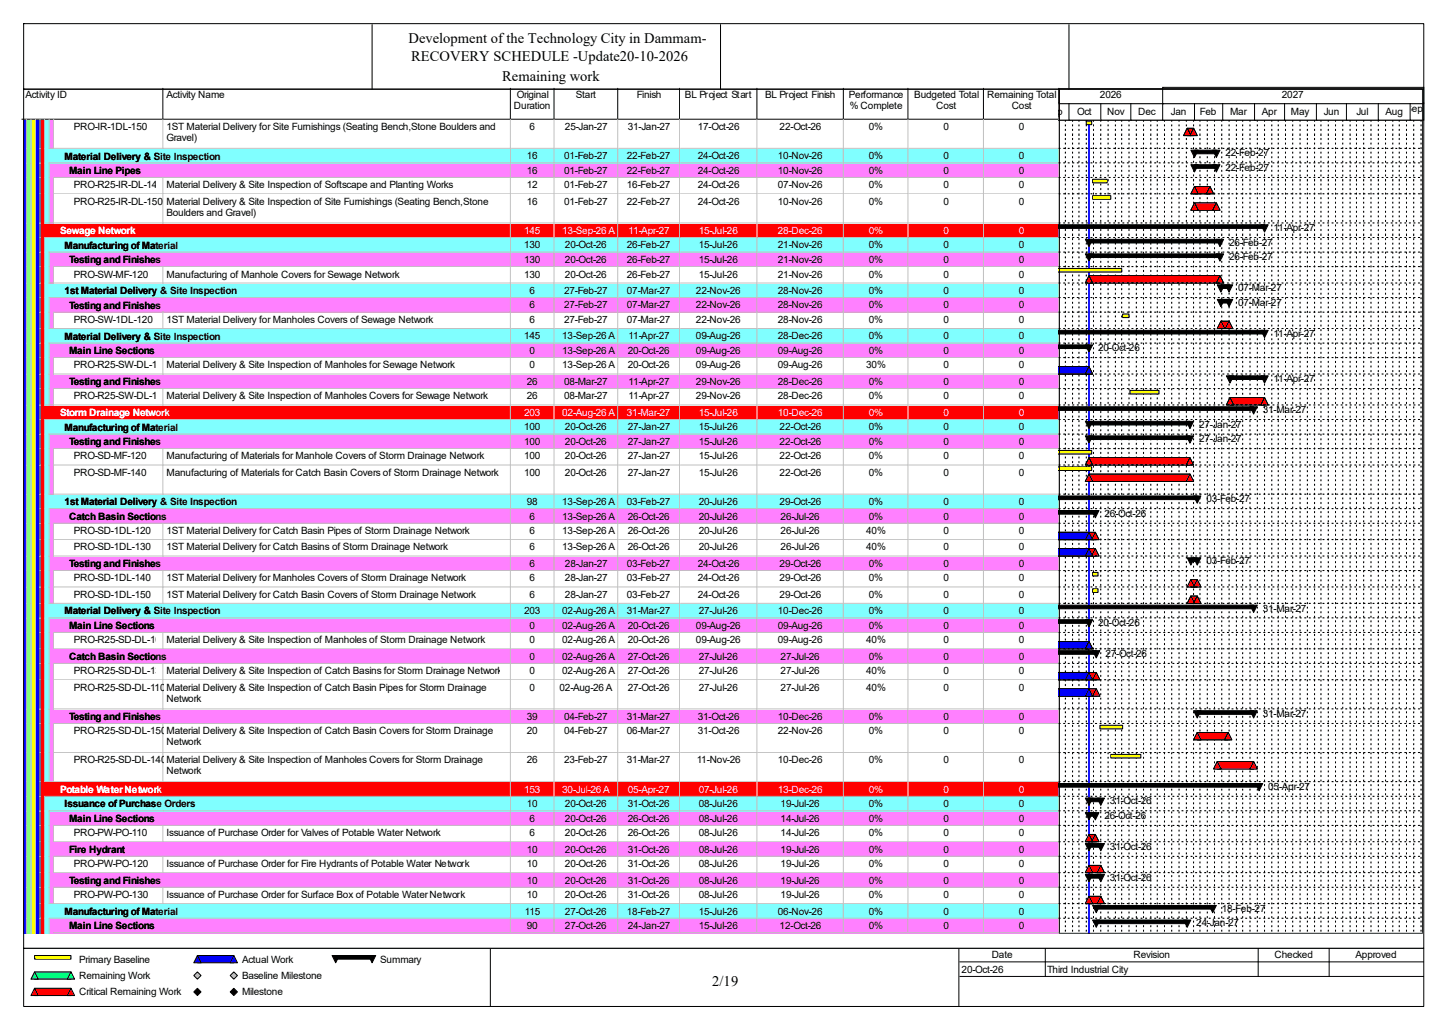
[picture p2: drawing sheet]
<svg xmlns="http://www.w3.org/2000/svg" width="420mm" height="297mm" viewBox="0 0 420 297" stroke-linecap="round" stroke-linejoin="round" font-family="sans-serif">
<defs><g id="words">
<g font-size="4.2">
<text x="118.4" y="12.4">Development of the Technology City in Dammam-</text>
<text x="119.2" y="17.7">RECOVERY SCHEDULE -Update20-10-2026</text>
<text x="145.5" y="23.5">Remaining work</text>
<text x="206.5" y="285.6">2/19</text>
</g>
<g font-size="2.9">
<text x="7.4" y="28.4">Activity ID</text>
<text x="48.3" y="28.4">Activity Name</text>
<text x="149.8" y="28.4">Original</text>
<text x="166.9" y="28.4">Start</text>
<text x="184.6" y="28.4">Finish</text>
<text x="198.5" y="28.4">BL Project Start</text>
<text x="221.8" y="28.4">BL Project Finish</text>
<text x="246" y="28.4">Performance</text>
<text x="265" y="28.4">Budgeted Total</text>
<text x="286.1" y="28.4">Remaining Total</text>
<text x="318.8" y="28.4">2026</text>
<text x="371.6" y="28.4">2027</text>
<text x="149" y="31.6">Duration</text>
<text x="246.3" y="31.6">% Complete</text>
<text x="271.4" y="31.6">Cost</text>
<text x="293.2" y="31.6">Cost</text>
<text x="303" y="33.2">Sep</text>
<text x="312.2" y="33.2">Oct</text>
<text x="320.9" y="33.2">Nov</text>
<text x="329.9" y="33.2">Dec</text>
<text x="339.4" y="33.2">Jan</text>
<text x="347.8" y="33.2">Feb</text>
<text x="356.5" y="33.2">Mar</text>
<text x="365.8" y="33.2">Apr</text>
<text x="374.2" y="33.2">May</text>
<text x="383.7" y="33.2">Jun</text>
<text x="393.1" y="33.2">Jul</text>
<text x="401.6" y="33.2">Aug</text>
<text x="407.4" y="32.4">Sep</text>
<text x="21.4" y="37.7">PRO-IR-1DL-150</text>
<text x="48.3" y="37.7">1ST Material Delivery for Site Furnishings (Seating Bench,Stone Boulders and</text>
<text x="48.3" y="40.9">Gravel)</text>
<text x="153.5" y="37.7">6</text>
<text x="163.7" y="37.7">25-Jan-27</text>
<text x="181.9" y="37.7">31-Jan-27</text>
<text x="202.3" y="37.7">17-Oct-26</text>
<text x="226" y="37.7">22-Oct-26</text>
<text x="251.8" y="37.7">0%</text>
<text x="273.4" y="37.7">0</text>
<text x="295.3" y="37.7">0</text>
<text x="18.7" y="46.2">Material Delivery &amp; Site Inspection</text>
<text x="152.7" y="46.1">16</text>
<text x="163.5" y="46.1">01-Feb-27</text>
<text x="181.7" y="46.1">22-Feb-27</text>
<text x="202.3" y="46.1">24-Oct-26</text>
<text x="225.5" y="46.1">10-Nov-26</text>
<text x="251.8" y="46.1">0%</text>
<text x="273.4" y="46.1">0</text>
<text x="295.3" y="46.1">0</text>
<text x="355.2" y="45.3">22-Feb-27</text>
<text x="20" y="50.4">Main Line Pipes</text>
<text x="152.7" y="50.3">16</text>
<text x="163.5" y="50.3">01-Feb-27</text>
<text x="181.7" y="50.3">22-Feb-27</text>
<text x="202.3" y="50.3">24-Oct-26</text>
<text x="225.5" y="50.3">10-Nov-26</text>
<text x="251.8" y="50.3">0%</text>
<text x="273.4" y="50.3">0</text>
<text x="295.3" y="50.3">0</text>
<text x="355.2" y="49.6">22-Feb-27</text>
<text x="21.4" y="54.6">PRO-R25-IR-DL-140</text>
<text x="21.4" y="59.3">PRO-R25-IR-DL-150</text>
<text x="48.3" y="54.6">Material Delivery &amp; Site Inspection of Softscape and Planting Works</text>
<text x="48.3" y="59.3">Material Delivery &amp; Site Inspection of Site Furnishings (Seating Bench,Stone</text>
<text x="152.7" y="54.6">12</text>
<text x="152.7" y="59.3">16</text>
<text x="163.5" y="54.6">01-Feb-27</text>
<text x="163.5" y="59.3">01-Feb-27</text>
<text x="181.7" y="54.6">16-Feb-27</text>
<text x="181.7" y="59.3">22-Feb-27</text>
<text x="202.3" y="54.6">24-Oct-26</text>
<text x="202.3" y="59.3">24-Oct-26</text>
<text x="225.5" y="54.6">07-Nov-26</text>
<text x="225.5" y="59.3">10-Nov-26</text>
<text x="251.8" y="54.6">0%</text>
<text x="251.8" y="59.3">0%</text>
<text x="273.4" y="54.6">0</text>
<text x="273.4" y="59.3">0</text>
<text x="295.3" y="54.6">0</text>
<text x="295.3" y="59.3">0</text>
<text x="48.3" y="62.5">Boulders and Gravel)</text>
<text x="151.9" y="72">130</text>
<text x="163.7" y="72">20-Oct-26</text>
<text x="181.7" y="72">26-Feb-27</text>
<text x="202.5" y="72">15-Jul-26</text>
<text x="225.5" y="72">21-Nov-26</text>
<text x="251.8" y="72">0%</text>
<text x="273.4" y="72">0</text>
<text x="295.3" y="72">0</text>
<text x="356.2" y="71.2">26-Feb-27</text>
<text x="369.1" y="67">11-Apr-27</text>
<text x="18.7" y="72.1">Manufacturing of Material</text>
<text x="20" y="76.3">Testing and Finishes</text>
<text x="151.9" y="76.2">130</text>
<text x="163.7" y="76.2">20-Oct-26</text>
<text x="181.7" y="76.2">26-Feb-27</text>
<text x="202.5" y="76.2">15-Jul-26</text>
<text x="225.5" y="76.2">21-Nov-26</text>
<text x="251.8" y="76.2">0%</text>
<text x="273.4" y="76.2">0</text>
<text x="295.3" y="76.2">0</text>
<text x="356.2" y="75.4">26-Feb-27</text>
<text x="21.4" y="80.4">PRO-SW-MF-120</text>
<text x="48.3" y="80.4">Manufacturing of Manhole Covers for Sewage Network</text>
<text x="151.9" y="80.4">130</text>
<text x="163.7" y="80.4">20-Oct-26</text>
<text x="181.7" y="80.4">26-Feb-27</text>
<text x="202.5" y="80.4">15-Jul-26</text>
<text x="225.5" y="80.4">21-Nov-26</text>
<text x="251.8" y="80.4">0%</text>
<text x="273.4" y="80.4">0</text>
<text x="295.3" y="80.4">0</text>
<text x="18.7" y="85.3">1st Material Delivery &amp; Site Inspection</text>
<text x="20" y="89.5">Testing and Finishes</text>
<text x="153.5" y="85.2">6</text>
<text x="153.5" y="89.4">6</text>
<text x="163.5" y="85.2">27-Feb-27</text>
<text x="163.5" y="89.4">27-Feb-27</text>
<text x="181.7" y="85.2">07-Mar-27</text>
<text x="181.7" y="89.4">07-Mar-27</text>
<text x="201.7" y="85.2">22-Nov-26</text>
<text x="201.7" y="89.4">22-Nov-26</text>
<text x="225.5" y="85.2">28-Nov-26</text>
<text x="225.5" y="89.4">28-Nov-26</text>
<text x="251.8" y="85.2">0%</text>
<text x="251.8" y="89.4">0%</text>
<text x="273.4" y="85.2">0</text>
<text x="273.4" y="89.4">0</text>
<text x="295.3" y="85.2">0</text>
<text x="295.3" y="89.4">0</text>
<text x="358.9" y="84.4">07-Mar-27</text>
<text x="358.9" y="88.6">07-Mar-27</text>
<text x="21.4" y="93.6">PRO-SW-1DL-120</text>
<text x="48.3" y="93.6">1ST Material Delivery for Manholes Covers of Sewage Network</text>
<text x="153.5" y="93.6">6</text>
<text x="163.5" y="93.6">27-Feb-27</text>
<text x="181.7" y="93.6">07-Mar-27</text>
<text x="201.7" y="93.6">22-Nov-26</text>
<text x="225.5" y="93.6">28-Nov-26</text>
<text x="251.8" y="93.6">0%</text>
<text x="273.4" y="93.6">0</text>
<text x="295.3" y="93.6">0</text>
<text x="18.7" y="98.4">Material Delivery &amp; Site Inspection</text>
<text x="151.9" y="98.3">145</text>
<text x="162.9" y="98.3">13-Sep-26 A</text>
<text x="182.2" y="98.3">11-Apr-27</text>
<text x="201.7" y="98.3">09-Aug-26</text>
<text x="225.5" y="98.3">28-Dec-26</text>
<text x="251.8" y="98.3">0%</text>
<text x="273.4" y="98.3">0</text>
<text x="295.3" y="98.3">0</text>
<text x="318.3" y="101.8">20-Oct-26</text>
<text x="369.1" y="97.5">11-Apr-27</text>
<text x="20" y="102.7">Main Line Sections</text>
<text x="21.4" y="106.8">PRO-R25-SW-DL-110Material Delivery &amp; Site Inspection of Manholes for Sewage Network</text>
<text x="153.5" y="102.6">0</text>
<text x="153.5" y="106.8">0</text>
<text x="162.9" y="102.6">13-Sep-26 A</text>
<text x="162.9" y="106.8">13-Sep-26 A</text>
<text x="181.9" y="102.6">20-Oct-26</text>
<text x="181.9" y="106.8">20-Oct-26</text>
<text x="201.7" y="102.6">09-Aug-26</text>
<text x="201.7" y="106.8">09-Aug-26</text>
<text x="225.5" y="102.6">09-Aug-26</text>
<text x="225.5" y="106.8">09-Aug-26</text>
<text x="251" y="106.8">30%</text>
<text x="251.8" y="102.6">0%</text>
<text x="273.4" y="102.6">0</text>
<text x="273.4" y="106.8">0</text>
<text x="295.3" y="102.6">0</text>
<text x="295.3" y="106.8">0</text>
<text x="20" y="111.6">Testing and Finishes</text>
<text x="152.7" y="111.5">26</text>
<text x="163.5" y="111.5">08-Mar-27</text>
<text x="182.2" y="111.5">11-Apr-27</text>
<text x="201.7" y="111.5">29-Nov-26</text>
<text x="225.5" y="111.5">28-Dec-26</text>
<text x="251.8" y="111.5">0%</text>
<text x="273.4" y="111.5">0</text>
<text x="295.3" y="111.5">0</text>
<text x="369.1" y="110.7">11-Apr-27</text>
<text x="21.4" y="115.7">PRO-R25-SW-DL-120Material Delivery &amp; Site Inspection of Manholes Covers for Sewage Network</text>
<text x="152.7" y="115.7">26</text>
<text x="163.5" y="115.7">08-Mar-27</text>
<text x="182.2" y="115.7">11-Apr-27</text>
<text x="201.7" y="115.7">29-Nov-26</text>
<text x="225.5" y="115.7">28-Dec-26</text>
<text x="251.8" y="115.7">0%</text>
<text x="273.4" y="115.7">0</text>
<text x="295.3" y="115.7">0</text>
<text x="366" y="119.7">31-Mar-27</text>
<text x="18.7" y="124.8">Manufacturing of Material</text>
<text x="151.9" y="124.7">100</text>
<text x="163.7" y="124.7">20-Oct-26</text>
<text x="181.9" y="124.7">27-Jan-27</text>
<text x="202.5" y="124.7">15-Jul-26</text>
<text x="226" y="124.7">22-Oct-26</text>
<text x="251.8" y="124.7">0%</text>
<text x="273.4" y="124.7">0</text>
<text x="295.3" y="124.7">0</text>
<text x="347.6" y="123.9">27-Jan-27</text>
<text x="20" y="129">Testing and Finishes</text>
<text x="151.9" y="128.9">100</text>
<text x="163.7" y="128.9">20-Oct-26</text>
<text x="181.9" y="128.9">27-Jan-27</text>
<text x="202.5" y="128.9">15-Jul-26</text>
<text x="226" y="128.9">22-Oct-26</text>
<text x="251.8" y="128.9">0%</text>
<text x="273.4" y="128.9">0</text>
<text x="295.3" y="128.9">0</text>
<text x="347.6" y="128.1">27-Jan-27</text>
<text x="21.4" y="133.1">PRO-SD-MF-120</text>
<text x="21.4" y="137.9">PRO-SD-MF-140</text>
<text x="48.3" y="133.1">Manufacturing of Materials for Manhole Covers of Storm Drainage Network</text>
<text x="48.3" y="137.9">Manufacturing of Materials for Catch Basin Covers of Storm Drainage Network</text>
<text x="151.9" y="133.1">100</text>
<text x="151.9" y="137.9">100</text>
<text x="163.7" y="133.1">20-Oct-26</text>
<text x="163.7" y="137.9">20-Oct-26</text>
<text x="181.9" y="133.1">27-Jan-27</text>
<text x="181.9" y="137.9">27-Jan-27</text>
<text x="202.5" y="133.1">15-Jul-26</text>
<text x="202.5" y="137.9">15-Jul-26</text>
<text x="226" y="133.1">22-Oct-26</text>
<text x="226" y="137.9">22-Oct-26</text>
<text x="251.8" y="133.1">0%</text>
<text x="251.8" y="137.9">0%</text>
<text x="273.4" y="133.1">0</text>
<text x="273.4" y="137.9">0</text>
<text x="295.3" y="133.1">0</text>
<text x="295.3" y="137.9">0</text>
<text x="18.7" y="146.4">1st Material Delivery &amp; Site Inspection</text>
<text x="152.7" y="146.3">98</text>
<text x="162.9" y="146.3">13-Sep-26 A</text>
<text x="181.7" y="146.3">03-Feb-27</text>
<text x="202.5" y="146.3">20-Jul-26</text>
<text x="226" y="146.3">29-Oct-26</text>
<text x="251.8" y="146.3">0%</text>
<text x="273.4" y="146.3">0</text>
<text x="295.3" y="146.3">0</text>
<text x="320.1" y="149.8">26-Oct-26</text>
<text x="349.7" y="145.5">03-Feb-27</text>
<text x="20" y="150.6">Catch Basin Sections</text>
<text x="21.4" y="154.8">PRO-SD-1DL-120</text>
<text x="48.3" y="154.8">1ST Material Delivery for Catch Basin Pipes of Storm Drainage Network</text>
<text x="153.5" y="150.5">6</text>
<text x="153.5" y="154.8">6</text>
<text x="162.9" y="150.5">13-Sep-26 A</text>
<text x="162.9" y="154.8">13-Sep-26 A</text>
<text x="181.9" y="150.5">26-Oct-26</text>
<text x="181.9" y="154.8">26-Oct-26</text>
<text x="202.5" y="150.5">20-Jul-26</text>
<text x="202.5" y="154.8">20-Jul-26</text>
<text x="226.2" y="150.5">26-Jul-26</text>
<text x="226.2" y="154.8">26-Jul-26</text>
<text x="251" y="154.8">40%</text>
<text x="251.8" y="150.5">0%</text>
<text x="273.4" y="150.5">0</text>
<text x="273.4" y="154.8">0</text>
<text x="295.3" y="150.5">0</text>
<text x="295.3" y="154.8">0</text>
<text x="21.4" y="159.5">PRO-SD-1DL-130</text>
<text x="48.3" y="159.5">1ST Material Delivery for Catch Basins of Storm Drainage Network</text>
<text x="153.5" y="159.5">6</text>
<text x="162.9" y="159.5">13-Sep-26 A</text>
<text x="181.9" y="159.5">26-Oct-26</text>
<text x="202.5" y="159.5">20-Jul-26</text>
<text x="226.2" y="159.5">26-Jul-26</text>
<text x="251" y="159.5">40%</text>
<text x="273.4" y="159.5">0</text>
<text x="295.3" y="159.5">0</text>
<text x="20" y="164.3">Testing and Finishes</text>
<text x="153.5" y="164.3">6</text>
<text x="163.7" y="164.3">28-Jan-27</text>
<text x="181.7" y="164.3">03-Feb-27</text>
<text x="202.3" y="164.3">24-Oct-26</text>
<text x="226" y="164.3">29-Oct-26</text>
<text x="251.8" y="164.3">0%</text>
<text x="273.4" y="164.3">0</text>
<text x="295.3" y="164.3">0</text>
<text x="349.7" y="163.5">03-Feb-27</text>
<text x="21.4" y="168.5">PRO-SD-1DL-140</text>
<text x="21.4" y="173.2">PRO-SD-1DL-150</text>
<text x="48.3" y="168.5">1ST Material Delivery for Manholes Covers of Storm Drainage Network</text>
<text x="48.3" y="173.2">1ST Material Delivery for Catch Basin Covers of Storm Drainage Network</text>
<text x="153.5" y="168.5">6</text>
<text x="153.5" y="173.2">6</text>
<text x="163.7" y="168.5">28-Jan-27</text>
<text x="163.7" y="173.2">28-Jan-27</text>
<text x="181.7" y="168.5">03-Feb-27</text>
<text x="181.7" y="173.2">03-Feb-27</text>
<text x="202.3" y="168.5">24-Oct-26</text>
<text x="202.3" y="173.2">24-Oct-26</text>
<text x="226" y="168.5">29-Oct-26</text>
<text x="226" y="173.2">29-Oct-26</text>
<text x="251.8" y="168.5">0%</text>
<text x="251.8" y="173.2">0%</text>
<text x="273.4" y="168.5">0</text>
<text x="273.4" y="173.2">0</text>
<text x="295.3" y="168.5">0</text>
<text x="295.3" y="173.2">0</text>
<text x="18.7" y="178.1">Material Delivery &amp; Site Inspection</text>
<text x="151.9" y="178">203</text>
<text x="162.9" y="178">02-Aug-26 A</text>
<text x="181.7" y="178">31-Mar-27</text>
<text x="202.5" y="178">27-Jul-26</text>
<text x="225.5" y="178">10-Dec-26</text>
<text x="251.8" y="178">0%</text>
<text x="273.4" y="178">0</text>
<text x="295.3" y="178">0</text>
<text x="366" y="177.2">31-Mar-27</text>
<text x="20" y="182.3">Main Line Sections</text>
<text x="153.5" y="182.2">0</text>
<text x="162.9" y="182.2">02-Aug-26 A</text>
<text x="181.9" y="182.2">20-Oct-26</text>
<text x="201.7" y="182.2">09-Aug-26</text>
<text x="225.5" y="182.2">09-Aug-26</text>
<text x="251.8" y="182.2">0%</text>
<text x="273.4" y="182.2">0</text>
<text x="295.3" y="182.2">0</text>
<text x="318.3" y="181.4">20-Oct-26</text>
<text x="20" y="191.3">Catch Basin Sections</text>
<text x="21.4" y="186.4">PRO-R25-SD-DL-100</text>
<text x="48.3" y="186.4">Material Delivery &amp; Site Inspection of Manholes of Storm Drainage Network</text>
<text x="153.5" y="186.4">0</text>
<text x="153.5" y="191.2">0</text>
<text x="162.9" y="186.4">02-Aug-26 A</text>
<text x="162.9" y="191.2">02-Aug-26 A</text>
<text x="181.9" y="186.4">20-Oct-26</text>
<text x="181.9" y="191.2">27-Oct-26</text>
<text x="201.7" y="186.4">09-Aug-26</text>
<text x="202.5" y="191.2">27-Jul-26</text>
<text x="225.5" y="186.4">09-Aug-26</text>
<text x="226.2" y="191.2">27-Jul-26</text>
<text x="251" y="186.4">40%</text>
<text x="251.8" y="191.2">0%</text>
<text x="273.4" y="186.4">0</text>
<text x="273.4" y="191.2">0</text>
<text x="295.3" y="186.4">0</text>
<text x="295.3" y="191.2">0</text>
<text x="320.4" y="190.4">27-Oct-26</text>
<text x="21.4" y="195.4">PRO-R25-SD-DL-130</text>
<text x="48.3" y="195.4">Material Delivery &amp; Site Inspection of Catch Basins for Storm Drainage Network</text>
<text x="153.5" y="195.4">0</text>
<text x="162.9" y="195.4">02-Aug-26 A</text>
<text x="181.9" y="195.4">27-Oct-26</text>
<text x="202.5" y="195.4">27-Jul-26</text>
<text x="226.2" y="195.4">27-Jul-26</text>
<text x="251" y="195.4">40%</text>
<text x="273.4" y="195.4">0</text>
<text x="295.3" y="195.4">0</text>
<text x="21.4" y="200.1">PRO-R25-SD-DL-110</text>
<text x="48.3" y="200.1">Material Delivery &amp; Site Inspection of Catch Basin Pipes for Storm Drainage</text>
<text x="48.3" y="203.3">Network</text>
<text x="153.5" y="200.1">0</text>
<text x="162.2" y="200.1">02-Aug-26 A</text>
<text x="181.9" y="200.1">27-Oct-26</text>
<text x="202.5" y="200.1">27-Jul-26</text>
<text x="226.2" y="200.1">27-Jul-26</text>
<text x="251" y="200.1">40%</text>
<text x="273.4" y="200.1">0</text>
<text x="295.3" y="200.1">0</text>
<text x="20" y="208.7">Testing and Finishes</text>
<text x="152.7" y="208.6">39</text>
<text x="163.5" y="208.6">04-Feb-27</text>
<text x="181.7" y="208.6">31-Mar-27</text>
<text x="202.3" y="208.6">31-Oct-26</text>
<text x="225.5" y="208.6">10-Dec-26</text>
<text x="251.8" y="208.6">0%</text>
<text x="273.4" y="208.6">0</text>
<text x="295.3" y="208.6">0</text>
<text x="366" y="207.8">31-Mar-27</text>
<text x="21.4" y="212.8">PRO-R25-SD-DL-150</text>
<text x="48.3" y="212.8">Material Delivery &amp; Site Inspection of Catch Basin Covers for Storm Drainage</text>
<text x="48.3" y="215.9">Network</text>
<text x="152.7" y="212.8">20</text>
<text x="163.5" y="212.8">04-Feb-27</text>
<text x="181.7" y="212.8">06-Mar-27</text>
<text x="202.3" y="212.8">31-Oct-26</text>
<text x="225.5" y="212.8">22-Nov-26</text>
<text x="251.8" y="212.8">0%</text>
<text x="273.4" y="212.8">0</text>
<text x="295.3" y="212.8">0</text>
<text x="21.4" y="221.2">PRO-R25-SD-DL-140</text>
<text x="48.3" y="221.2">Material Delivery &amp; Site Inspection of Manholes Covers for Storm Drainage</text>
<text x="152.7" y="221.2">26</text>
<text x="163.5" y="221.2">23-Feb-27</text>
<text x="181.7" y="221.2">31-Mar-27</text>
<text x="202" y="221.2">11-Nov-26</text>
<text x="225.5" y="221.2">10-Dec-26</text>
<text x="251.8" y="221.2">0%</text>
<text x="273.4" y="221.2">0</text>
<text x="295.3" y="221.2">0</text>
<text x="48.3" y="224.4">Network</text>
<text x="18.7" y="234">Issuance of Purchase Orders</text>
<text x="152.7" y="233.9">10</text>
<text x="163.7" y="233.9">20-Oct-26</text>
<text x="181.9" y="233.9">31-Oct-26</text>
<text x="202.5" y="233.9">08-Jul-26</text>
<text x="226.2" y="233.9">19-Jul-26</text>
<text x="251.8" y="233.9">0%</text>
<text x="273.4" y="233.9">0</text>
<text x="295.3" y="233.9">0</text>
<text x="321.7" y="233.1">31-Oct-26</text>
<text x="367.6" y="228.9">05-Apr-27</text>
<text x="20" y="238.2">Main Line Sections</text>
<text x="153.5" y="238.1">6</text>
<text x="163.7" y="238.1">20-Oct-26</text>
<text x="181.9" y="238.1">26-Oct-26</text>
<text x="202.5" y="238.1">08-Jul-26</text>
<text x="226.2" y="238.1">14-Jul-26</text>
<text x="251.8" y="238.1">0%</text>
<text x="273.4" y="238.1">0</text>
<text x="295.3" y="238.1">0</text>
<text x="320.1" y="237.3">26-Oct-26</text>
<text x="21.4" y="242.3">PRO-PW-PO-110</text>
<text x="48.3" y="242.3">Issuance of Purchase Order for Valves of Potable Water Network</text>
<text x="153.5" y="242.3">6</text>
<text x="163.7" y="242.3">20-Oct-26</text>
<text x="181.9" y="242.3">26-Oct-26</text>
<text x="202.5" y="242.3">08-Jul-26</text>
<text x="226.2" y="242.3">14-Jul-26</text>
<text x="251.8" y="242.3">0%</text>
<text x="273.4" y="242.3">0</text>
<text x="295.3" y="242.3">0</text>
<text x="20" y="247.1">Fire Hydrant</text>
<text x="21.4" y="251.3">PRO-PW-PO-120</text>
<text x="48.3" y="251.3">Issuance of Purchase Order for Fire Hydrants of Potable Water Network</text>
<text x="152.7" y="247.1">10</text>
<text x="152.7" y="251.3">10</text>
<text x="163.7" y="247.1">20-Oct-26</text>
<text x="163.7" y="251.3">20-Oct-26</text>
<text x="181.9" y="247.1">31-Oct-26</text>
<text x="181.9" y="251.3">31-Oct-26</text>
<text x="202.5" y="247.1">08-Jul-26</text>
<text x="202.5" y="251.3">08-Jul-26</text>
<text x="226.2" y="247.1">19-Jul-26</text>
<text x="226.2" y="251.3">19-Jul-26</text>
<text x="251.8" y="247.1">0%</text>
<text x="251.8" y="251.3">0%</text>
<text x="273.4" y="247.1">0</text>
<text x="273.4" y="251.3">0</text>
<text x="295.3" y="247.1">0</text>
<text x="295.3" y="251.3">0</text>
<text x="321.7" y="246.3">31-Oct-26</text>
<text x="20" y="256.1">Testing and Finishes</text>
<text x="152.7" y="256">10</text>
<text x="163.7" y="256">20-Oct-26</text>
<text x="181.9" y="256">31-Oct-26</text>
<text x="202.5" y="256">08-Jul-26</text>
<text x="226.2" y="256">19-Jul-26</text>
<text x="251.8" y="256">0%</text>
<text x="273.4" y="256">0</text>
<text x="295.3" y="256">0</text>
<text x="321.7" y="255.2">31-Oct-26</text>
<text x="21.4" y="260.3">PRO-PW-PO-130</text>
<text x="48.3" y="260.3">Issuance of Purchase Order for Surface Box of Potable Water Network</text>
<text x="152.7" y="260.3">10</text>
<text x="163.7" y="260.3">20-Oct-26</text>
<text x="181.9" y="260.3">31-Oct-26</text>
<text x="202.5" y="260.3">08-Jul-26</text>
<text x="226.2" y="260.3">19-Jul-26</text>
<text x="251.8" y="260.3">0%</text>
<text x="273.4" y="260.3">0</text>
<text x="295.3" y="260.3">0</text>
<text x="18.7" y="265.1">Manufacturing of Material</text>
<text x="20" y="269.3">Main Line Sections</text>
<text x="152.1" y="265">115</text>
<text x="152.7" y="269.2">90</text>
<text x="163.7" y="265">27-Oct-26</text>
<text x="163.7" y="269.2">27-Oct-26</text>
<text x="181.7" y="265">18-Feb-27</text>
<text x="181.9" y="269.2">24-Jan-27</text>
<text x="202.5" y="265">15-Jul-26</text>
<text x="202.5" y="269.2">15-Jul-26</text>
<text x="225.5" y="265">06-Nov-26</text>
<text x="226" y="269.2">12-Oct-26</text>
<text x="251.8" y="265">0%</text>
<text x="251.8" y="269.2">0%</text>
<text x="273.4" y="265">0</text>
<text x="273.4" y="269.2">0</text>
<text x="295.3" y="265">0</text>
<text x="295.3" y="269.2">0</text>
<text x="346.8" y="268.4">24-Jan-27</text>
<text x="354.1" y="264.2">18-Feb-27</text>
<text x="22.9" y="279">Primary Baseline</text>
<text x="70.1" y="279">Actual Work</text>
<text x="110.2" y="279">Summary</text>
<text x="278.7" y="281.9">20-Oct-26</text>
<text x="287.4" y="277.7">Date</text>
<text x="303.5" y="281.9">Third Industrial City</text>
<text x="328.5" y="277.7">Revision</text>
<text x="369.4" y="277.7">Checked</text>
<text x="392.9" y="277.7">Approved</text>
<text x="22.9" y="283.7">Remaining Work</text>
<text x="70.1" y="283.7">Baseline Milestone</text>
<text x="22.9" y="288.5">Critical Remaining Work</text>
<text x="70.1" y="288.5">Milestone</text>
</g>
<g font-size="2.9" fill="#fff">
<text x="17.4" y="67.9">Sewage Network</text>
<text x="151.9" y="67.8">145</text>
<text x="162.9" y="67.8">13-Sep-26 A</text>
<text x="182.2" y="67.8">11-Apr-27</text>
<text x="202.5" y="67.8">15-Jul-26</text>
<text x="225.5" y="67.8">28-Dec-26</text>
<text x="251.8" y="67.8">0%</text>
<text x="273.4" y="67.8">0</text>
<text x="295.3" y="67.8">0</text>
<text x="17.4" y="120.6">Storm Drainage Network</text>
<text x="151.9" y="120.5">203</text>
<text x="162.9" y="120.5">02-Aug-26 A</text>
<text x="181.7" y="120.5">31-Mar-27</text>
<text x="202.5" y="120.5">15-Jul-26</text>
<text x="225.5" y="120.5">10-Dec-26</text>
<text x="251.8" y="120.5">0%</text>
<text x="273.4" y="120.5">0</text>
<text x="295.3" y="120.5">0</text>
<text x="17.4" y="229.7">Potable Water Network</text>
<text x="151.9" y="229.7">153</text>
<text x="162.9" y="229.7">30-Jul-26 A</text>
<text x="181.9" y="229.7">05-Apr-27</text>
<text x="202.5" y="229.7">07-Jul-26</text>
<text x="225.5" y="229.7">13-Dec-26</text>
<text x="251.8" y="229.7">0%</text>
<text x="273.4" y="229.7">0</text>
<text x="295.3" y="229.7">0</text>
</g>
</g></defs>
<path d="M47.2 25.6v8.9h-40.9" fill="none" stroke="#000" stroke-width=".29"/>
<path d="M47.5 25.6h100.7v9.2h-100.7z" fill="#fff"/>
<path d="M147.9 25.6v8.9h-100.7" fill="none" stroke="#000" stroke-width=".29"/>
<path d="M148.2 25.6h12.7v9.2h-12.7z" fill="#fff"/>
<path d="M160.6 25.6v8.9h-12.7" fill="none" stroke="#000" stroke-width=".29"/>
<path d="M160.9 25.6h18.4v9.2h-18.4z" fill="#fff"/>
<path d="M179 25.6v8.9h-18.4" fill="none" stroke="#000" stroke-width=".29"/>
<path d="M179.3 25.6h17.9v9.2h-17.9z" fill="#fff"/>
<path d="M197 25.6v8.9h-18" fill="none" stroke="#000" stroke-width=".29"/>
<path d="M197.2 25.6h22.5v9.2h-22.5z" fill="#fff"/>
<path d="M219.4 25.6v8.9h-22.4" fill="none" stroke="#000" stroke-width=".29"/>
<path d="M219.7 25.6h25v9.2h-25z" fill="#fff"/>
<path d="M244.4 25.6v8.9h-25" fill="none" stroke="#000" stroke-width=".29"/>
<path d="M244.7 25.6h18.7v9.2h-18.7z" fill="#fff"/>
<path d="M263.2 25.6v8.9h-18.8" fill="none" stroke="#000" stroke-width=".29"/>
<path d="M263.4 25.6h21.9v9.2h-21.9z" fill="#fff"/>
<path d="M285 25.6v8.9h-21.8" fill="none" stroke="#000" stroke-width=".29"/>
<path d="M285.3 25.6h21.9v9.2h-21.9z" fill="#fff"/>
<path d="M306.9 25.6v8.9h-21.9" fill="none" stroke="#000" stroke-width=".29"/>
<path d="M6.6 34.8h1.3v8.5h-1.3z" fill="#00f"/>
<path d="M7.6 34.5v8.7" fill="none" stroke="#c0c0c0" stroke-width=".29"/>
<path d="M7.9 34.8h1.3v8.5h-1.3z" fill="#80ff80"/>
<path d="M9 34.5v8.7" fill="none" stroke="#c0c0c0" stroke-width=".29"/>
<path d="M9.2 34.8h1.3v8.5h-1.3z" fill="#ff0"/>
<path d="M10.3 34.5v8.7" fill="none" stroke="#c0c0c0" stroke-width=".29"/>
<path d="M10.5 34.8h1.4v8.5h-1.4z" fill="#00f"/>
<path d="M11.6 34.5v8.7" fill="none" stroke="#c0c0c0" stroke-width=".29"/>
<path d="M11.9 34.8h1.3v8.5h-1.3z" fill="#f00"/>
<path d="M12.9 34.5v8.7" fill="none" stroke="#c0c0c0" stroke-width=".29"/>
<path d="M13.2 34.8h1.3v8.5h-1.3z" fill="#80ffff"/>
<path d="M14.2 34.5v8.7" fill="none" stroke="#c0c0c0" stroke-width=".29"/>
<path d="M14.5 34.8h1.3v8.5h-1.3z" fill="#ff80ff"/>
<path d="M15.6 34.5v8.7M14.2 43h1.6" fill="none" stroke="#c0c0c0" stroke-width=".29"/>
<path d="M15.8 34.8h31.7v8.5h-31.7z" fill="#fff"/>
<path d="M47.2 34.5v8.7M15.6 43h31.9" fill="none" stroke="#c0c0c0" stroke-width=".29"/>
<path d="M47.5 34.8h100.7v8.5h-100.7z" fill="#fff"/>
<path d="M147.9 34.5v8.5h-100.4" fill="none" stroke="#c0c0c0" stroke-width=".29"/>
<path d="M148.2 34.8h12.7v8.5h-12.7z" fill="#fff"/>
<path d="M160.6 34.5v8.5h-12.4" fill="none" stroke="#c0c0c0" stroke-width=".29"/>
<path d="M160.9 34.8h18.4v8.5h-18.4z" fill="#fff"/>
<path d="M179 34.5v8.5h-18.1" fill="none" stroke="#c0c0c0" stroke-width=".29"/>
<path d="M179.3 34.8h17.9v8.5h-17.9z" fill="#fff"/>
<path d="M197 34.5v8.5h-17.7" fill="none" stroke="#c0c0c0" stroke-width=".29"/>
<path d="M197.2 34.8h22.5v8.5h-22.5z" fill="#fff"/>
<path d="M219.4 34.5v8.5h-22.2" fill="none" stroke="#c0c0c0" stroke-width=".29"/>
<path d="M219.7 34.8h25v8.5h-25z" fill="#fff"/>
<path d="M244.4 34.5v8.5h-24.7" fill="none" stroke="#c0c0c0" stroke-width=".29"/>
<path d="M244.7 34.8h18.7v8.5h-18.7z" fill="#fff"/>
<path d="M263.2 34.5v8.5h-18.5" fill="none" stroke="#c0c0c0" stroke-width=".29"/>
<path d="M263.4 34.8h21.9v8.5h-21.9z" fill="#fff"/>
<path d="M285 34.5v8.5h-21.6" fill="none" stroke="#c0c0c0" stroke-width=".29"/>
<path d="M285.3 34.8h21.9v8.5h-21.9z" fill="#fff"/>
<path d="M306.9 34.5v8.5h-21.6" fill="none" stroke="#c0c0c0" stroke-width=".29"/>
<path d="M6.6 43.3h1.3v4.2h-1.3z" fill="#00f"/>
<path d="M7.6 43v4.5" fill="none" stroke="#c0c0c0" stroke-width=".29"/>
<path d="M7.9 43.3h1.3v4.2h-1.3z" fill="#80ff80"/>
<path d="M9 43v4.5" fill="none" stroke="#c0c0c0" stroke-width=".29"/>
<path d="M9.2 43.3h1.3v4.2h-1.3z" fill="#ff0"/>
<path d="M10.3 43v4.5" fill="none" stroke="#c0c0c0" stroke-width=".29"/>
<path d="M10.5 43.3h1.4v4.2h-1.4z" fill="#00f"/>
<path d="M11.6 43v4.5" fill="none" stroke="#c0c0c0" stroke-width=".29"/>
<path d="M11.9 43.3h1.3v4.2h-1.3z" fill="#f00"/>
<path d="M12.9 43v4.5" fill="none" stroke="#c0c0c0" stroke-width=".29"/>
<path d="M13.2 43.3h34.3v4.2h-34.3z" fill="#80ffff"/>
<path d="M14.2 47.2h33.3" fill="none" stroke="#c0c0c0" stroke-width=".29"/>
<path d="M47.5 43.3h100.7v4.2h-100.7z" fill="#80ffff"/>
<path d="M147.9 43v4.2h-100.4" fill="none" stroke="#c0c0c0" stroke-width=".29"/>
<path d="M148.2 43.3h12.7v4.2h-12.7z" fill="#80ffff"/>
<path d="M160.6 43v4.2h-12.4" fill="none" stroke="#c0c0c0" stroke-width=".29"/>
<path d="M160.9 43.3h18.4v4.2h-18.4z" fill="#80ffff"/>
<path d="M179 43v4.2h-18.1" fill="none" stroke="#c0c0c0" stroke-width=".29"/>
<path d="M179.3 43.3h17.9v4.2h-17.9z" fill="#80ffff"/>
<path d="M197 43v4.2h-17.7" fill="none" stroke="#c0c0c0" stroke-width=".29"/>
<path d="M197.2 43.3h22.5v4.2h-22.5z" fill="#80ffff"/>
<path d="M219.4 43v4.2h-22.2" fill="none" stroke="#c0c0c0" stroke-width=".29"/>
<path d="M219.7 43.3h25v4.2h-25z" fill="#80ffff"/>
<path d="M244.4 43v4.2h-24.7" fill="none" stroke="#c0c0c0" stroke-width=".29"/>
<path d="M244.7 43.3h18.7v4.2h-18.7z" fill="#80ffff"/>
<path d="M263.2 43v4.2h-18.5" fill="none" stroke="#c0c0c0" stroke-width=".29"/>
<path d="M263.4 43.3h21.9v4.2h-21.9z" fill="#80ffff"/>
<path d="M285 43v4.2h-21.6" fill="none" stroke="#c0c0c0" stroke-width=".29"/>
<path d="M285.3 43.3h21.9v4.2h-21.9z" fill="#80ffff"/>
<path d="M306.9 43v4.2h-21.6" fill="none" stroke="#c0c0c0" stroke-width=".29"/>
<path d="M6.6 47.5h1.3v4.2h-1.3z" fill="#00f"/>
<path d="M7.6 47.2v4.5" fill="none" stroke="#c0c0c0" stroke-width=".29"/>
<path d="M7.9 47.5h1.3v4.2h-1.3z" fill="#80ff80"/>
<path d="M9 47.2v4.5" fill="none" stroke="#c0c0c0" stroke-width=".29"/>
<path d="M9.2 47.5h1.3v4.2h-1.3z" fill="#ff0"/>
<path d="M10.3 47.2v4.5" fill="none" stroke="#c0c0c0" stroke-width=".29"/>
<path d="M10.5 47.5h1.4v4.2h-1.4z" fill="#00f"/>
<path d="M11.6 47.2v4.5" fill="none" stroke="#c0c0c0" stroke-width=".29"/>
<path d="M11.9 47.5h1.3v4.2h-1.3z" fill="#f00"/>
<path d="M12.9 47.2v4.5" fill="none" stroke="#c0c0c0" stroke-width=".29"/>
<path d="M13.2 47.5h1.3v4.2h-1.3z" fill="#80ffff"/>
<path d="M14.2 47.2v4.5" fill="none" stroke="#c0c0c0" stroke-width=".29"/>
<path d="M14.5 47.5h33v4.2h-33z" fill="#ff80ff"/>
<path d="M15.6 51.4h31.9" fill="none" stroke="#c0c0c0" stroke-width=".29"/>
<path d="M47.5 47.5h100.7v4.2h-100.7z" fill="#ff80ff"/>
<path d="M147.9 47.2v4.2h-100.4" fill="none" stroke="#c0c0c0" stroke-width=".29"/>
<path d="M148.2 47.5h12.7v4.2h-12.7z" fill="#ff80ff"/>
<path d="M160.6 47.2v4.2h-12.4" fill="none" stroke="#c0c0c0" stroke-width=".29"/>
<path d="M160.9 47.5h18.4v4.2h-18.4z" fill="#ff80ff"/>
<path d="M179 47.2v4.2h-18.1" fill="none" stroke="#c0c0c0" stroke-width=".29"/>
<path d="M179.3 47.5h17.9v4.2h-17.9z" fill="#ff80ff"/>
<path d="M197 47.2v4.2h-17.7" fill="none" stroke="#c0c0c0" stroke-width=".29"/>
<path d="M197.2 47.5h22.5v4.2h-22.5z" fill="#ff80ff"/>
<path d="M219.4 47.2v4.2h-22.2" fill="none" stroke="#c0c0c0" stroke-width=".29"/>
<path d="M219.7 47.5h25v4.2h-25z" fill="#ff80ff"/>
<path d="M244.4 47.2v4.2h-24.7" fill="none" stroke="#c0c0c0" stroke-width=".29"/>
<path d="M244.7 47.5h18.7v4.2h-18.7z" fill="#ff80ff"/>
<path d="M263.2 47.2v4.2h-18.5" fill="none" stroke="#c0c0c0" stroke-width=".29"/>
<path d="M263.4 47.5h21.9v4.2h-21.9z" fill="#ff80ff"/>
<path d="M285 47.2v4.2h-21.6" fill="none" stroke="#c0c0c0" stroke-width=".29"/>
<path d="M285.3 47.5h21.9v4.2h-21.9z" fill="#ff80ff"/>
<path d="M306.9 47.2v4.2h-21.6" fill="none" stroke="#c0c0c0" stroke-width=".29"/>
<path d="M6.6 51.7h1.3v4.7h-1.3z" fill="#00f"/>
<path d="M7.6 51.4v5" fill="none" stroke="#c0c0c0" stroke-width=".29"/>
<path d="M7.9 51.7h1.3v4.7h-1.3z" fill="#80ff80"/>
<path d="M9 51.4v5" fill="none" stroke="#c0c0c0" stroke-width=".29"/>
<path d="M9.2 51.7h1.3v4.7h-1.3z" fill="#ff0"/>
<path d="M10.3 51.4v5" fill="none" stroke="#c0c0c0" stroke-width=".29"/>
<path d="M10.5 51.7h1.4v4.7h-1.4z" fill="#00f"/>
<path d="M11.6 51.4v5" fill="none" stroke="#c0c0c0" stroke-width=".29"/>
<path d="M11.9 51.7h1.3v4.7h-1.3z" fill="#f00"/>
<path d="M12.9 51.4v5" fill="none" stroke="#c0c0c0" stroke-width=".29"/>
<path d="M13.2 51.7h1.3v4.7h-1.3z" fill="#80ffff"/>
<path d="M14.2 51.4v5" fill="none" stroke="#c0c0c0" stroke-width=".29"/>
<path d="M14.5 51.7h1.3v4.7h-1.3z" fill="#ff80ff"/>
<path d="M15.6 51.4v5" fill="none" stroke="#c0c0c0" stroke-width=".29"/>
<path d="M15.8 51.7h31.7v4.7h-31.7z" fill="#fff"/>
<path d="M15.6 56.2h31.9M47.2 51.4v5" fill="none" stroke="#c0c0c0" stroke-width=".29"/>
<path d="M47.5 51.7h100.7v4.7h-100.7z" fill="#fff"/>
<path d="M147.9 51.4v4.8h-100.4" fill="none" stroke="#c0c0c0" stroke-width=".29"/>
<path d="M148.2 51.7h12.7v4.7h-12.7z" fill="#fff"/>
<path d="M160.6 51.4v4.8h-12.4" fill="none" stroke="#c0c0c0" stroke-width=".29"/>
<path d="M160.9 51.7h18.4v4.7h-18.4z" fill="#fff"/>
<path d="M179 51.4v4.8h-18.1" fill="none" stroke="#c0c0c0" stroke-width=".29"/>
<path d="M179.3 51.7h17.9v4.7h-17.9z" fill="#fff"/>
<path d="M197 51.4v4.8h-17.7" fill="none" stroke="#c0c0c0" stroke-width=".29"/>
<path d="M197.2 51.7h22.5v4.7h-22.5z" fill="#fff"/>
<path d="M219.4 51.4v4.8h-22.2" fill="none" stroke="#c0c0c0" stroke-width=".29"/>
<path d="M219.7 51.7h25v4.7h-25z" fill="#fff"/>
<path d="M244.4 51.4v4.8h-24.7" fill="none" stroke="#c0c0c0" stroke-width=".29"/>
<path d="M244.7 51.7h18.7v4.7h-18.7z" fill="#fff"/>
<path d="M263.2 51.4v4.8h-18.5" fill="none" stroke="#c0c0c0" stroke-width=".29"/>
<path d="M263.4 51.7h21.9v4.7h-21.9z" fill="#fff"/>
<path d="M285 51.4v4.8h-21.6" fill="none" stroke="#c0c0c0" stroke-width=".29"/>
<path d="M285.3 51.7h21.9v4.7h-21.9z" fill="#fff"/>
<path d="M306.9 51.4v4.8h-21.6" fill="none" stroke="#c0c0c0" stroke-width=".29"/>
<path d="M6.6 56.4h1.3v8.5h-1.3z" fill="#00f"/>
<path d="M7.6 56.2v8.7" fill="none" stroke="#c0c0c0" stroke-width=".29"/>
<path d="M7.9 56.4h1.3v8.5h-1.3z" fill="#80ff80"/>
<path d="M9 56.2v8.7" fill="none" stroke="#c0c0c0" stroke-width=".29"/>
<path d="M9.2 56.4h1.3v8.5h-1.3z" fill="#ff0"/>
<path d="M10.3 56.2v8.7" fill="none" stroke="#c0c0c0" stroke-width=".29"/>
<path d="M10.5 56.4h1.4v8.5h-1.4z" fill="#00f"/>
<path d="M11.6 56.2v8.7" fill="none" stroke="#c0c0c0" stroke-width=".29"/>
<path d="M11.9 56.4h1.3v8.5h-1.3z" fill="#f00"/>
<path d="M12.9 56.2v8.7" fill="none" stroke="#c0c0c0" stroke-width=".29"/>
<path d="M13.2 56.4h1.3v8.5h-1.3z" fill="#80ffff"/>
<path d="M14.2 56.2v8.7M12.9 64.6h1.6" fill="none" stroke="#c0c0c0" stroke-width=".29"/>
<path d="M14.5 56.4h1.3v8.5h-1.3z" fill="#ff80ff"/>
<path d="M15.6 56.2v8.7M14.2 64.6h1.6" fill="none" stroke="#c0c0c0" stroke-width=".29"/>
<path d="M15.8 56.4h31.7v8.5h-31.7z" fill="#fff"/>
<path d="M47.2 56.2v8.7M15.6 64.6h31.9" fill="none" stroke="#c0c0c0" stroke-width=".29"/>
<path d="M47.5 56.4h100.7v8.5h-100.7z" fill="#fff"/>
<path d="M147.9 56.2v8.4h-100.4" fill="none" stroke="#c0c0c0" stroke-width=".29"/>
<path d="M148.2 56.4h12.7v8.5h-12.7z" fill="#fff"/>
<path d="M160.6 56.2v8.4h-12.4" fill="none" stroke="#c0c0c0" stroke-width=".29"/>
<path d="M160.9 56.4h18.4v8.5h-18.4z" fill="#fff"/>
<path d="M179 56.2v8.4h-18.1" fill="none" stroke="#c0c0c0" stroke-width=".29"/>
<path d="M179.3 56.4h17.9v8.5h-17.9z" fill="#fff"/>
<path d="M197 56.2v8.4h-17.7" fill="none" stroke="#c0c0c0" stroke-width=".29"/>
<path d="M197.2 56.4h22.5v8.5h-22.5z" fill="#fff"/>
<path d="M219.4 56.2v8.4h-22.2" fill="none" stroke="#c0c0c0" stroke-width=".29"/>
<path d="M219.7 56.4h25v8.5h-25z" fill="#fff"/>
<path d="M244.4 56.2v8.4h-24.7" fill="none" stroke="#c0c0c0" stroke-width=".29"/>
<path d="M244.7 56.4h18.7v8.5h-18.7z" fill="#fff"/>
<path d="M263.2 56.2v8.4h-18.5" fill="none" stroke="#c0c0c0" stroke-width=".29"/>
<path d="M263.4 56.4h21.9v8.5h-21.9z" fill="#fff"/>
<path d="M285 56.2v8.4h-21.6" fill="none" stroke="#c0c0c0" stroke-width=".29"/>
<path d="M285.3 56.4h21.9v8.5h-21.9z" fill="#fff"/>
<path d="M306.9 56.2v8.4h-21.6" fill="none" stroke="#c0c0c0" stroke-width=".29"/>
<path d="M6.6 64.9h1.3v4.2h-1.3z" fill="#00f"/>
<path d="M7.6 64.6v4.5" fill="none" stroke="#c0c0c0" stroke-width=".29"/>
<path d="M7.9 64.9h1.3v4.2h-1.3z" fill="#80ff80"/>
<path d="M9 64.6v4.5" fill="none" stroke="#c0c0c0" stroke-width=".29"/>
<path d="M9.2 64.9h1.3v4.2h-1.3z" fill="#ff0"/>
<path d="M10.3 64.6v4.5" fill="none" stroke="#c0c0c0" stroke-width=".29"/>
<path d="M10.5 64.9h1.4v4.2h-1.4z" fill="#00f"/>
<path d="M11.6 64.6v4.5" fill="none" stroke="#c0c0c0" stroke-width=".29"/>
<path d="M11.9 64.9h35.6v4.2h-35.6z" fill="#f00"/>
<path d="M12.9 68.8h34.6" fill="none" stroke="#c0c0c0" stroke-width=".29"/>
<path d="M47.5 64.9h100.7v4.2h-100.7z" fill="#f00"/>
<path d="M147.9 64.6v4.2h-100.4" fill="none" stroke="#c0c0c0" stroke-width=".29"/>
<path d="M148.2 64.9h12.7v4.2h-12.7z" fill="#f00"/>
<path d="M160.6 64.6v4.2h-12.4" fill="none" stroke="#c0c0c0" stroke-width=".29"/>
<path d="M160.9 64.9h18.4v4.2h-18.4z" fill="#f00"/>
<path d="M179 64.6v4.2h-18.1" fill="none" stroke="#c0c0c0" stroke-width=".29"/>
<path d="M179.3 64.9h17.9v4.2h-17.9z" fill="#f00"/>
<path d="M197 64.6v4.2h-17.7" fill="none" stroke="#c0c0c0" stroke-width=".29"/>
<path d="M197.2 64.9h22.5v4.2h-22.5z" fill="#f00"/>
<path d="M219.4 64.6v4.2h-22.2" fill="none" stroke="#c0c0c0" stroke-width=".29"/>
<path d="M219.7 64.9h25v4.2h-25z" fill="#f00"/>
<path d="M244.4 64.6v4.2h-24.7" fill="none" stroke="#c0c0c0" stroke-width=".29"/>
<path d="M244.7 64.9h18.7v4.2h-18.7z" fill="#f00"/>
<path d="M263.2 64.6v4.2h-18.5" fill="none" stroke="#c0c0c0" stroke-width=".29"/>
<path d="M263.4 64.9h21.9v4.2h-21.9z" fill="#f00"/>
<path d="M285 64.6v4.2h-21.6" fill="none" stroke="#c0c0c0" stroke-width=".29"/>
<path d="M285.3 64.9h21.9v4.2h-21.9z" fill="#f00"/>
<path d="M306.9 64.6v4.2h-21.6" fill="none" stroke="#c0c0c0" stroke-width=".29"/>
<path d="M6.6 69.1h1.3v4.2h-1.3z" fill="#00f"/>
<path d="M7.6 68.8v4.5" fill="none" stroke="#c0c0c0" stroke-width=".29"/>
<path d="M7.9 69.1h1.3v4.2h-1.3z" fill="#80ff80"/>
<path d="M9 68.8v4.5" fill="none" stroke="#c0c0c0" stroke-width=".29"/>
<path d="M9.2 69.1h1.3v4.2h-1.3z" fill="#ff0"/>
<path d="M10.3 68.8v4.5" fill="none" stroke="#c0c0c0" stroke-width=".29"/>
<path d="M10.5 69.1h1.4v4.2h-1.4z" fill="#00f"/>
<path d="M11.6 68.8v4.5" fill="none" stroke="#c0c0c0" stroke-width=".29"/>
<path d="M11.9 69.1h1.3v4.2h-1.3z" fill="#f00"/>
<path d="M12.9 68.8v4.5" fill="none" stroke="#c0c0c0" stroke-width=".29"/>
<path d="M13.2 69.1h34.3v4.2h-34.3z" fill="#80ffff"/>
<path d="M14.2 73h33.3" fill="none" stroke="#c0c0c0" stroke-width=".29"/>
<path d="M47.5 69.1h100.7v4.2h-100.7z" fill="#80ffff"/>
<path d="M147.9 68.8v4.2h-100.4" fill="none" stroke="#c0c0c0" stroke-width=".29"/>
<path d="M148.2 69.1h12.7v4.2h-12.7z" fill="#80ffff"/>
<path d="M160.6 68.8v4.2h-12.4" fill="none" stroke="#c0c0c0" stroke-width=".29"/>
<path d="M160.9 69.1h18.4v4.2h-18.4z" fill="#80ffff"/>
<path d="M179 68.8v4.2h-18.1" fill="none" stroke="#c0c0c0" stroke-width=".29"/>
<path d="M179.3 69.1h17.9v4.2h-17.9z" fill="#80ffff"/>
<path d="M197 68.8v4.2h-17.7" fill="none" stroke="#c0c0c0" stroke-width=".29"/>
<path d="M197.2 69.1h22.5v4.2h-22.5z" fill="#80ffff"/>
<path d="M219.4 68.8v4.2h-22.2" fill="none" stroke="#c0c0c0" stroke-width=".29"/>
<path d="M219.7 69.1h25v4.2h-25z" fill="#80ffff"/>
<path d="M244.4 68.8v4.2h-24.7" fill="none" stroke="#c0c0c0" stroke-width=".29"/>
<path d="M244.7 69.1h18.7v4.2h-18.7z" fill="#80ffff"/>
<path d="M263.2 68.8v4.2h-18.5" fill="none" stroke="#c0c0c0" stroke-width=".29"/>
<path d="M263.4 69.1h21.9v4.2h-21.9z" fill="#80ffff"/>
<path d="M285 68.8v4.2h-21.6" fill="none" stroke="#c0c0c0" stroke-width=".29"/>
<path d="M285.3 69.1h21.9v4.2h-21.9z" fill="#80ffff"/>
<path d="M306.9 68.8v4.2h-21.6" fill="none" stroke="#c0c0c0" stroke-width=".29"/>
<path d="M6.6 73.3h1.3v4.2h-1.3z" fill="#00f"/>
<path d="M7.6 73v4.5" fill="none" stroke="#c0c0c0" stroke-width=".29"/>
<path d="M7.9 73.3h1.3v4.2h-1.3z" fill="#80ff80"/>
<path d="M9 73v4.5" fill="none" stroke="#c0c0c0" stroke-width=".29"/>
<path d="M9.2 73.3h1.3v4.2h-1.3z" fill="#ff0"/>
<path d="M10.3 73v4.5" fill="none" stroke="#c0c0c0" stroke-width=".29"/>
<path d="M10.5 73.3h1.4v4.2h-1.4z" fill="#00f"/>
<path d="M11.6 73v4.5" fill="none" stroke="#c0c0c0" stroke-width=".29"/>
<path d="M11.9 73.3h1.3v4.2h-1.3z" fill="#f00"/>
<path d="M12.9 73v4.5" fill="none" stroke="#c0c0c0" stroke-width=".29"/>
<path d="M13.2 73.3h1.3v4.2h-1.3z" fill="#80ffff"/>
<path d="M14.2 73v4.5" fill="none" stroke="#c0c0c0" stroke-width=".29"/>
<path d="M14.5 73.3h33v4.2h-33z" fill="#ff80ff"/>
<path d="M15.6 77.3h31.9" fill="none" stroke="#c0c0c0" stroke-width=".29"/>
<path d="M47.5 73.3h100.7v4.2h-100.7z" fill="#ff80ff"/>
<path d="M147.9 73v4.3h-100.4" fill="none" stroke="#c0c0c0" stroke-width=".29"/>
<path d="M148.2 73.3h12.7v4.2h-12.7z" fill="#ff80ff"/>
<path d="M160.6 73v4.3h-12.4" fill="none" stroke="#c0c0c0" stroke-width=".29"/>
<path d="M160.9 73.3h18.4v4.2h-18.4z" fill="#ff80ff"/>
<path d="M179 73v4.3h-18.1" fill="none" stroke="#c0c0c0" stroke-width=".29"/>
<path d="M179.3 73.3h17.9v4.2h-17.9z" fill="#ff80ff"/>
<path d="M197 73v4.3h-17.7" fill="none" stroke="#c0c0c0" stroke-width=".29"/>
<path d="M197.2 73.3h22.5v4.2h-22.5z" fill="#ff80ff"/>
<path d="M219.4 73v4.3h-22.2" fill="none" stroke="#c0c0c0" stroke-width=".29"/>
<path d="M219.7 73.3h25v4.2h-25z" fill="#ff80ff"/>
<path d="M244.4 73v4.3h-24.7" fill="none" stroke="#c0c0c0" stroke-width=".29"/>
<path d="M244.7 73.3h18.7v4.2h-18.7z" fill="#ff80ff"/>
<path d="M263.2 73v4.3h-18.5" fill="none" stroke="#c0c0c0" stroke-width=".29"/>
<path d="M263.4 73.3h21.9v4.2h-21.9z" fill="#ff80ff"/>
<path d="M285 73v4.3h-21.6" fill="none" stroke="#c0c0c0" stroke-width=".29"/>
<path d="M285.3 73.3h21.9v4.2h-21.9z" fill="#ff80ff"/>
<path d="M306.9 73v4.3h-21.6" fill="none" stroke="#c0c0c0" stroke-width=".29"/>
<path d="M6.6 77.5h1.3v4.8h-1.3z" fill="#00f"/>
<path d="M7.6 77.3v5" fill="none" stroke="#c0c0c0" stroke-width=".29"/>
<path d="M7.9 77.5h1.3v4.8h-1.3z" fill="#80ff80"/>
<path d="M9 77.3v5" fill="none" stroke="#c0c0c0" stroke-width=".29"/>
<path d="M9.2 77.5h1.3v4.8h-1.3z" fill="#ff0"/>
<path d="M10.3 77.3v5" fill="none" stroke="#c0c0c0" stroke-width=".29"/>
<path d="M10.5 77.5h1.4v4.8h-1.4z" fill="#00f"/>
<path d="M11.6 77.3v5" fill="none" stroke="#c0c0c0" stroke-width=".29"/>
<path d="M11.9 77.5h1.3v4.8h-1.3z" fill="#f00"/>
<path d="M12.9 77.3v5" fill="none" stroke="#c0c0c0" stroke-width=".29"/>
<path d="M13.2 77.5h1.3v4.8h-1.3z" fill="#80ffff"/>
<path d="M14.2 77.3v5" fill="none" stroke="#c0c0c0" stroke-width=".29"/>
<path d="M14.5 77.5h1.3v4.8h-1.3z" fill="#ff80ff"/>
<path d="M15.6 77.3v5M14.2 82h1.6" fill="none" stroke="#c0c0c0" stroke-width=".29"/>
<path d="M15.8 77.5h31.7v4.8h-31.7z" fill="#fff"/>
<path d="M47.2 77.3v5M15.6 82h31.9" fill="none" stroke="#c0c0c0" stroke-width=".29"/>
<path d="M47.5 77.5h100.7v4.8h-100.7z" fill="#fff"/>
<path d="M147.9 77.3v4.7h-100.4" fill="none" stroke="#c0c0c0" stroke-width=".29"/>
<path d="M148.2 77.5h12.7v4.8h-12.7z" fill="#fff"/>
<path d="M160.6 77.3v4.7h-12.4" fill="none" stroke="#c0c0c0" stroke-width=".29"/>
<path d="M160.9 77.5h18.4v4.8h-18.4z" fill="#fff"/>
<path d="M179 77.3v4.7h-18.1" fill="none" stroke="#c0c0c0" stroke-width=".29"/>
<path d="M179.3 77.5h17.9v4.8h-17.9z" fill="#fff"/>
<path d="M197 77.3v4.7h-17.7" fill="none" stroke="#c0c0c0" stroke-width=".29"/>
<path d="M197.2 77.5h22.5v4.8h-22.5z" fill="#fff"/>
<path d="M219.4 77.3v4.7h-22.2" fill="none" stroke="#c0c0c0" stroke-width=".29"/>
<path d="M219.7 77.5h25v4.8h-25z" fill="#fff"/>
<path d="M244.4 77.3v4.7h-24.7" fill="none" stroke="#c0c0c0" stroke-width=".29"/>
<path d="M244.7 77.5h18.7v4.8h-18.7z" fill="#fff"/>
<path d="M263.2 77.3v4.7h-18.5" fill="none" stroke="#c0c0c0" stroke-width=".29"/>
<path d="M263.4 77.5h21.9v4.8h-21.9z" fill="#fff"/>
<path d="M285 77.3v4.7h-21.6" fill="none" stroke="#c0c0c0" stroke-width=".29"/>
<path d="M285.3 77.5h21.9v4.8h-21.9z" fill="#fff"/>
<path d="M306.9 77.3v4.7h-21.6" fill="none" stroke="#c0c0c0" stroke-width=".29"/>
<path d="M6.6 82.3h1.3v4.2h-1.3z" fill="#00f"/>
<path d="M7.6 82v4.5" fill="none" stroke="#c0c0c0" stroke-width=".29"/>
<path d="M7.9 82.3h1.3v4.2h-1.3z" fill="#80ff80"/>
<path d="M9 82v4.5" fill="none" stroke="#c0c0c0" stroke-width=".29"/>
<path d="M9.2 82.3h1.3v4.2h-1.3z" fill="#ff0"/>
<path d="M10.3 82v4.5" fill="none" stroke="#c0c0c0" stroke-width=".29"/>
<path d="M10.5 82.3h1.4v4.2h-1.4z" fill="#00f"/>
<path d="M11.6 82v4.5" fill="none" stroke="#c0c0c0" stroke-width=".29"/>
<path d="M11.9 82.3h1.3v4.2h-1.3z" fill="#f00"/>
<path d="M12.9 82v4.5" fill="none" stroke="#c0c0c0" stroke-width=".29"/>
<path d="M13.2 82.3h34.3v4.2h-34.3z" fill="#80ffff"/>
<path d="M14.2 86.2h33.3" fill="none" stroke="#c0c0c0" stroke-width=".29"/>
<path d="M47.5 82.3h100.7v4.2h-100.7z" fill="#80ffff"/>
<path d="M147.9 82v4.2h-100.4" fill="none" stroke="#c0c0c0" stroke-width=".29"/>
<path d="M148.2 82.3h12.7v4.2h-12.7z" fill="#80ffff"/>
<path d="M160.6 82v4.2h-12.4" fill="none" stroke="#c0c0c0" stroke-width=".29"/>
<path d="M160.9 82.3h18.4v4.2h-18.4z" fill="#80ffff"/>
<path d="M179 82v4.2h-18.1" fill="none" stroke="#c0c0c0" stroke-width=".29"/>
<path d="M179.3 82.3h17.9v4.2h-17.9z" fill="#80ffff"/>
<path d="M197 82v4.2h-17.7" fill="none" stroke="#c0c0c0" stroke-width=".29"/>
<path d="M197.2 82.3h22.5v4.2h-22.5z" fill="#80ffff"/>
<path d="M219.4 82v4.2h-22.2" fill="none" stroke="#c0c0c0" stroke-width=".29"/>
<path d="M219.7 82.3h25v4.2h-25z" fill="#80ffff"/>
<path d="M244.4 82v4.2h-24.7" fill="none" stroke="#c0c0c0" stroke-width=".29"/>
<path d="M244.7 82.3h18.7v4.2h-18.7z" fill="#80ffff"/>
<path d="M263.2 82v4.2h-18.5" fill="none" stroke="#c0c0c0" stroke-width=".29"/>
<path d="M263.4 82.3h21.9v4.2h-21.9z" fill="#80ffff"/>
<path d="M285 82v4.2h-21.6" fill="none" stroke="#c0c0c0" stroke-width=".29"/>
<path d="M285.3 82.3h21.9v4.2h-21.9z" fill="#80ffff"/>
<path d="M306.9 82v4.2h-21.6" fill="none" stroke="#c0c0c0" stroke-width=".29"/>
<path d="M6.6 86.5h1.3v4.2h-1.3z" fill="#00f"/>
<path d="M7.6 86.2v4.5" fill="none" stroke="#c0c0c0" stroke-width=".29"/>
<path d="M7.9 86.5h1.3v4.2h-1.3z" fill="#80ff80"/>
<path d="M9 86.2v4.5" fill="none" stroke="#c0c0c0" stroke-width=".29"/>
<path d="M9.2 86.5h1.3v4.2h-1.3z" fill="#ff0"/>
<path d="M10.3 86.2v4.5" fill="none" stroke="#c0c0c0" stroke-width=".29"/>
<path d="M10.5 86.5h1.4v4.2h-1.4z" fill="#00f"/>
<path d="M11.6 86.2v4.5" fill="none" stroke="#c0c0c0" stroke-width=".29"/>
<path d="M11.9 86.5h1.3v4.2h-1.3z" fill="#f00"/>
<path d="M12.9 86.2v4.5" fill="none" stroke="#c0c0c0" stroke-width=".29"/>
<path d="M13.2 86.5h1.3v4.2h-1.3z" fill="#80ffff"/>
<path d="M14.2 86.2v4.5" fill="none" stroke="#c0c0c0" stroke-width=".29"/>
<path d="M14.5 86.5h33v4.2h-33z" fill="#ff80ff"/>
<path d="M15.6 90.4h31.9" fill="none" stroke="#c0c0c0" stroke-width=".29"/>
<path d="M47.5 86.5h100.7v4.2h-100.7z" fill="#ff80ff"/>
<path d="M147.9 86.2v4.2h-100.4" fill="none" stroke="#c0c0c0" stroke-width=".29"/>
<path d="M148.2 86.5h12.7v4.2h-12.7z" fill="#ff80ff"/>
<path d="M160.6 86.2v4.2h-12.4" fill="none" stroke="#c0c0c0" stroke-width=".29"/>
<path d="M160.9 86.5h18.4v4.2h-18.4z" fill="#ff80ff"/>
<path d="M179 86.2v4.2h-18.1" fill="none" stroke="#c0c0c0" stroke-width=".29"/>
<path d="M179.3 86.5h17.9v4.2h-17.9z" fill="#ff80ff"/>
<path d="M197 86.2v4.2h-17.7" fill="none" stroke="#c0c0c0" stroke-width=".29"/>
<path d="M197.2 86.5h22.5v4.2h-22.5z" fill="#ff80ff"/>
<path d="M219.4 86.2v4.2h-22.2" fill="none" stroke="#c0c0c0" stroke-width=".29"/>
<path d="M219.7 86.5h25v4.2h-25z" fill="#ff80ff"/>
<path d="M244.4 86.2v4.2h-24.7" fill="none" stroke="#c0c0c0" stroke-width=".29"/>
<path d="M244.7 86.5h18.7v4.2h-18.7z" fill="#ff80ff"/>
<path d="M263.2 86.2v4.2h-18.5" fill="none" stroke="#c0c0c0" stroke-width=".29"/>
<path d="M263.4 86.5h21.9v4.2h-21.9z" fill="#ff80ff"/>
<path d="M285 86.2v4.2h-21.6" fill="none" stroke="#c0c0c0" stroke-width=".29"/>
<path d="M285.3 86.5h21.9v4.2h-21.9z" fill="#ff80ff"/>
<path d="M306.9 86.2v4.2h-21.6" fill="none" stroke="#c0c0c0" stroke-width=".29"/>
<path d="M6.6 90.7h1.3v4.8h-1.3z" fill="#00f"/>
<path d="M7.6 90.4v5.1" fill="none" stroke="#c0c0c0" stroke-width=".29"/>
<path d="M7.9 90.7h1.3v4.8h-1.3z" fill="#80ff80"/>
<path d="M9 90.4v5.1" fill="none" stroke="#c0c0c0" stroke-width=".29"/>
<path d="M9.2 90.7h1.3v4.8h-1.3z" fill="#ff0"/>
<path d="M10.3 90.4v5.1" fill="none" stroke="#c0c0c0" stroke-width=".29"/>
<path d="M10.5 90.7h1.4v4.8h-1.4z" fill="#00f"/>
<path d="M11.6 90.4v5.1" fill="none" stroke="#c0c0c0" stroke-width=".29"/>
<path d="M11.9 90.7h1.3v4.8h-1.3z" fill="#f00"/>
<path d="M12.9 90.4v5.1" fill="none" stroke="#c0c0c0" stroke-width=".29"/>
<path d="M13.2 90.7h1.3v4.8h-1.3z" fill="#80ffff"/>
<path d="M14.2 90.4v5.1" fill="none" stroke="#c0c0c0" stroke-width=".29"/>
<path d="M14.5 90.7h1.3v4.8h-1.3z" fill="#ff80ff"/>
<path d="M14.2 95.2h1.6M15.6 90.4v5.1" fill="none" stroke="#c0c0c0" stroke-width=".29"/>
<path d="M15.8 90.7h31.7v4.8h-31.7z" fill="#fff"/>
<path d="M15.6 95.2h31.9M47.2 90.4v5.1" fill="none" stroke="#c0c0c0" stroke-width=".29"/>
<path d="M47.5 90.7h100.7v4.8h-100.7z" fill="#fff"/>
<path d="M147.9 90.4v4.8h-100.4" fill="none" stroke="#c0c0c0" stroke-width=".29"/>
<path d="M148.2 90.7h12.7v4.8h-12.7z" fill="#fff"/>
<path d="M160.6 90.4v4.8h-12.4" fill="none" stroke="#c0c0c0" stroke-width=".29"/>
<path d="M160.9 90.7h18.4v4.8h-18.4z" fill="#fff"/>
<path d="M179 90.4v4.8h-18.1" fill="none" stroke="#c0c0c0" stroke-width=".29"/>
<path d="M179.3 90.7h17.9v4.8h-17.9z" fill="#fff"/>
<path d="M197 90.4v4.8h-17.7" fill="none" stroke="#c0c0c0" stroke-width=".29"/>
<path d="M197.2 90.7h22.5v4.8h-22.5z" fill="#fff"/>
<path d="M219.4 90.4v4.8h-22.2" fill="none" stroke="#c0c0c0" stroke-width=".29"/>
<path d="M219.7 90.7h25v4.8h-25z" fill="#fff"/>
<path d="M244.4 90.4v4.8h-24.7" fill="none" stroke="#c0c0c0" stroke-width=".29"/>
<path d="M244.7 90.7h18.7v4.8h-18.7z" fill="#fff"/>
<path d="M263.2 90.4v4.8h-18.5" fill="none" stroke="#c0c0c0" stroke-width=".29"/>
<path d="M263.4 90.7h21.9v4.8h-21.9z" fill="#fff"/>
<path d="M285 90.4v4.8h-21.6" fill="none" stroke="#c0c0c0" stroke-width=".29"/>
<path d="M285.3 90.7h21.9v4.8h-21.9z" fill="#fff"/>
<path d="M306.9 90.4v4.8h-21.6" fill="none" stroke="#c0c0c0" stroke-width=".29"/>
<path d="M6.6 95.5h1.3v4.2h-1.3z" fill="#00f"/>
<path d="M7.6 95.2v4.5" fill="none" stroke="#c0c0c0" stroke-width=".29"/>
<path d="M7.9 95.5h1.3v4.2h-1.3z" fill="#80ff80"/>
<path d="M9 95.2v4.5" fill="none" stroke="#c0c0c0" stroke-width=".29"/>
<path d="M9.2 95.5h1.3v4.2h-1.3z" fill="#ff0"/>
<path d="M10.3 95.2v4.5" fill="none" stroke="#c0c0c0" stroke-width=".29"/>
<path d="M10.5 95.5h1.4v4.2h-1.4z" fill="#00f"/>
<path d="M11.6 95.2v4.5" fill="none" stroke="#c0c0c0" stroke-width=".29"/>
<path d="M11.9 95.5h1.3v4.2h-1.3z" fill="#f00"/>
<path d="M12.9 95.2v4.5" fill="none" stroke="#c0c0c0" stroke-width=".29"/>
<path d="M13.2 95.5h34.3v4.2h-34.3z" fill="#80ffff"/>
<path d="M14.2 99.4h33.3" fill="none" stroke="#c0c0c0" stroke-width=".29"/>
<path d="M47.5 95.5h100.7v4.2h-100.7z" fill="#80ffff"/>
<path d="M147.9 95.2v4.2h-100.4" fill="none" stroke="#c0c0c0" stroke-width=".29"/>
<path d="M148.2 95.5h12.7v4.2h-12.7z" fill="#80ffff"/>
<path d="M160.6 95.2v4.2h-12.4" fill="none" stroke="#c0c0c0" stroke-width=".29"/>
<path d="M160.9 95.5h18.4v4.2h-18.4z" fill="#80ffff"/>
<path d="M179 95.2v4.2h-18.1" fill="none" stroke="#c0c0c0" stroke-width=".29"/>
<path d="M179.3 95.5h17.9v4.2h-17.9z" fill="#80ffff"/>
<path d="M197 95.2v4.2h-17.7" fill="none" stroke="#c0c0c0" stroke-width=".29"/>
<path d="M197.2 95.5h22.5v4.2h-22.5z" fill="#80ffff"/>
<path d="M219.4 95.2v4.2h-22.2" fill="none" stroke="#c0c0c0" stroke-width=".29"/>
<path d="M219.7 95.5h25v4.2h-25z" fill="#80ffff"/>
<path d="M244.4 95.2v4.2h-24.7" fill="none" stroke="#c0c0c0" stroke-width=".29"/>
<path d="M244.7 95.5h18.7v4.2h-18.7z" fill="#80ffff"/>
<path d="M263.2 95.2v4.2h-18.5" fill="none" stroke="#c0c0c0" stroke-width=".29"/>
<path d="M263.4 95.5h21.9v4.2h-21.9z" fill="#80ffff"/>
<path d="M285 95.2v4.2h-21.6" fill="none" stroke="#c0c0c0" stroke-width=".29"/>
<path d="M285.3 95.5h21.9v4.2h-21.9z" fill="#80ffff"/>
<path d="M306.9 95.2v4.2h-21.6" fill="none" stroke="#c0c0c0" stroke-width=".29"/>
<path d="M6.6 99.7h1.3v4.2h-1.3z" fill="#00f"/>
<path d="M7.6 99.4v4.5" fill="none" stroke="#c0c0c0" stroke-width=".29"/>
<path d="M7.9 99.7h1.3v4.2h-1.3z" fill="#80ff80"/>
<path d="M9 99.4v4.5" fill="none" stroke="#c0c0c0" stroke-width=".29"/>
<path d="M9.2 99.7h1.3v4.2h-1.3z" fill="#ff0"/>
<path d="M10.3 99.4v4.5" fill="none" stroke="#c0c0c0" stroke-width=".29"/>
<path d="M10.5 99.7h1.4v4.2h-1.4z" fill="#00f"/>
<path d="M11.6 99.4v4.5" fill="none" stroke="#c0c0c0" stroke-width=".29"/>
<path d="M11.9 99.7h1.3v4.2h-1.3z" fill="#f00"/>
<path d="M12.9 99.4v4.5" fill="none" stroke="#c0c0c0" stroke-width=".29"/>
<path d="M13.2 99.7h1.3v4.2h-1.3z" fill="#80ffff"/>
<path d="M14.2 99.4v4.5" fill="none" stroke="#c0c0c0" stroke-width=".29"/>
<path d="M14.5 99.7h33v4.2h-33z" fill="#ff80ff"/>
<path d="M15.6 103.6h31.9" fill="none" stroke="#c0c0c0" stroke-width=".29"/>
<path d="M47.5 99.7h100.7v4.2h-100.7z" fill="#ff80ff"/>
<path d="M147.9 99.4v4.2h-100.4" fill="none" stroke="#c0c0c0" stroke-width=".29"/>
<path d="M148.2 99.7h12.7v4.2h-12.7z" fill="#ff80ff"/>
<path d="M160.6 99.4v4.2h-12.4" fill="none" stroke="#c0c0c0" stroke-width=".29"/>
<path d="M160.9 99.7h18.4v4.2h-18.4z" fill="#ff80ff"/>
<path d="M179 99.4v4.2h-18.1" fill="none" stroke="#c0c0c0" stroke-width=".29"/>
<path d="M179.3 99.7h17.9v4.2h-17.9z" fill="#ff80ff"/>
<path d="M197 99.4v4.2h-17.7" fill="none" stroke="#c0c0c0" stroke-width=".29"/>
<path d="M197.2 99.7h22.5v4.2h-22.5z" fill="#ff80ff"/>
<path d="M219.4 99.4v4.2h-22.2" fill="none" stroke="#c0c0c0" stroke-width=".29"/>
<path d="M219.7 99.7h25v4.2h-25z" fill="#ff80ff"/>
<path d="M244.4 99.4v4.2h-24.7" fill="none" stroke="#c0c0c0" stroke-width=".29"/>
<path d="M244.7 99.7h18.7v4.2h-18.7z" fill="#ff80ff"/>
<path d="M263.2 99.4v4.2h-18.5" fill="none" stroke="#c0c0c0" stroke-width=".29"/>
<path d="M263.4 99.7h21.9v4.2h-21.9z" fill="#ff80ff"/>
<path d="M285 99.4v4.2h-21.6" fill="none" stroke="#c0c0c0" stroke-width=".29"/>
<path d="M285.3 99.7h21.9v4.2h-21.9z" fill="#ff80ff"/>
<path d="M306.9 99.4v4.2h-21.6" fill="none" stroke="#c0c0c0" stroke-width=".29"/>
<path d="M6.6 103.9h1.3v4.7h-1.3z" fill="#00f"/>
<path d="M7.6 103.6v5" fill="none" stroke="#c0c0c0" stroke-width=".29"/>
<path d="M7.9 103.9h1.3v4.7h-1.3z" fill="#80ff80"/>
<path d="M9 103.6v5" fill="none" stroke="#c0c0c0" stroke-width=".29"/>
<path d="M9.2 103.9h1.3v4.7h-1.3z" fill="#ff0"/>
<path d="M10.3 103.6v5" fill="none" stroke="#c0c0c0" stroke-width=".29"/>
<path d="M10.5 103.9h1.4v4.7h-1.4z" fill="#00f"/>
<path d="M11.6 103.6v5" fill="none" stroke="#c0c0c0" stroke-width=".29"/>
<path d="M11.9 103.9h1.3v4.7h-1.3z" fill="#f00"/>
<path d="M12.9 103.6v5" fill="none" stroke="#c0c0c0" stroke-width=".29"/>
<path d="M13.2 103.9h1.3v4.7h-1.3z" fill="#80ffff"/>
<path d="M14.2 103.6v5" fill="none" stroke="#c0c0c0" stroke-width=".29"/>
<path d="M14.5 103.9h1.3v4.7h-1.3z" fill="#ff80ff"/>
<path d="M15.6 103.6v5" fill="none" stroke="#c0c0c0" stroke-width=".29"/>
<path d="M15.8 103.9h31.7v4.7h-31.7z" fill="#fff"/>
<path d="M15.6 108.4h31.9M47.2 103.6v5" fill="none" stroke="#c0c0c0" stroke-width=".29"/>
<path d="M47.5 103.9h100.7v4.7h-100.7z" fill="#fff"/>
<path d="M147.9 103.6v4.8h-100.4" fill="none" stroke="#c0c0c0" stroke-width=".29"/>
<path d="M148.2 103.9h12.7v4.7h-12.7z" fill="#fff"/>
<path d="M160.6 103.6v4.8h-12.4" fill="none" stroke="#c0c0c0" stroke-width=".29"/>
<path d="M160.9 103.9h18.4v4.7h-18.4z" fill="#fff"/>
<path d="M179 103.6v4.8h-18.1" fill="none" stroke="#c0c0c0" stroke-width=".29"/>
<path d="M179.3 103.9h17.9v4.7h-17.9z" fill="#fff"/>
<path d="M197 103.6v4.8h-17.7" fill="none" stroke="#c0c0c0" stroke-width=".29"/>
<path d="M197.2 103.9h22.5v4.7h-22.5z" fill="#fff"/>
<path d="M219.4 103.6v4.8h-22.2" fill="none" stroke="#c0c0c0" stroke-width=".29"/>
<path d="M219.7 103.9h25v4.7h-25z" fill="#fff"/>
<path d="M244.4 103.6v4.8h-24.7" fill="none" stroke="#c0c0c0" stroke-width=".29"/>
<path d="M244.7 103.9h18.7v4.7h-18.7z" fill="#fff"/>
<path d="M263.2 103.6v4.8h-18.5" fill="none" stroke="#c0c0c0" stroke-width=".29"/>
<path d="M263.4 103.9h21.9v4.7h-21.9z" fill="#fff"/>
<path d="M285 103.6v4.8h-21.6" fill="none" stroke="#c0c0c0" stroke-width=".29"/>
<path d="M285.3 103.9h21.9v4.7h-21.9z" fill="#fff"/>
<path d="M306.9 103.6v4.8h-21.6" fill="none" stroke="#c0c0c0" stroke-width=".29"/>
<path d="M6.6 108.6h1.3v4.3h-1.3z" fill="#00f"/>
<path d="M7.6 108.4v4.5" fill="none" stroke="#c0c0c0" stroke-width=".29"/>
<path d="M7.9 108.6h1.3v4.3h-1.3z" fill="#80ff80"/>
<path d="M9 108.4v4.5" fill="none" stroke="#c0c0c0" stroke-width=".29"/>
<path d="M9.2 108.6h1.3v4.3h-1.3z" fill="#ff0"/>
<path d="M10.3 108.4v4.5" fill="none" stroke="#c0c0c0" stroke-width=".29"/>
<path d="M10.5 108.6h1.4v4.3h-1.4z" fill="#00f"/>
<path d="M11.6 108.4v4.5" fill="none" stroke="#c0c0c0" stroke-width=".29"/>
<path d="M11.9 108.6h1.3v4.3h-1.3z" fill="#f00"/>
<path d="M12.9 108.4v4.5" fill="none" stroke="#c0c0c0" stroke-width=".29"/>
<path d="M13.2 108.6h1.3v4.3h-1.3z" fill="#80ffff"/>
<path d="M14.2 108.4v4.5" fill="none" stroke="#c0c0c0" stroke-width=".29"/>
<path d="M14.5 108.6h33v4.3h-33z" fill="#ff80ff"/>
<path d="M15.6 112.6h31.9" fill="none" stroke="#c0c0c0" stroke-width=".29"/>
<path d="M47.5 108.6h100.7v4.3h-100.7z" fill="#ff80ff"/>
<path d="M147.9 108.4v4.2h-100.4" fill="none" stroke="#c0c0c0" stroke-width=".29"/>
<path d="M148.2 108.6h12.7v4.3h-12.7z" fill="#ff80ff"/>
<path d="M160.6 108.4v4.2h-12.4" fill="none" stroke="#c0c0c0" stroke-width=".29"/>
<path d="M160.9 108.6h18.4v4.3h-18.4z" fill="#ff80ff"/>
<path d="M179 108.4v4.2h-18.1" fill="none" stroke="#c0c0c0" stroke-width=".29"/>
<path d="M179.3 108.6h17.9v4.3h-17.9z" fill="#ff80ff"/>
<path d="M197 108.4v4.2h-17.7" fill="none" stroke="#c0c0c0" stroke-width=".29"/>
<path d="M197.2 108.6h22.5v4.3h-22.5z" fill="#ff80ff"/>
<path d="M219.4 108.4v4.2h-22.2" fill="none" stroke="#c0c0c0" stroke-width=".29"/>
<path d="M219.7 108.6h25v4.3h-25z" fill="#ff80ff"/>
<path d="M244.4 108.4v4.2h-24.7" fill="none" stroke="#c0c0c0" stroke-width=".29"/>
<path d="M244.7 108.6h18.7v4.3h-18.7z" fill="#ff80ff"/>
<path d="M263.2 108.4v4.2h-18.5" fill="none" stroke="#c0c0c0" stroke-width=".29"/>
<path d="M263.4 108.6h21.9v4.3h-21.9z" fill="#ff80ff"/>
<path d="M285 108.4v4.2h-21.6" fill="none" stroke="#c0c0c0" stroke-width=".29"/>
<path d="M285.3 108.6h21.9v4.3h-21.9z" fill="#ff80ff"/>
<path d="M306.9 108.4v4.2h-21.6" fill="none" stroke="#c0c0c0" stroke-width=".29"/>
<path d="M6.6 112.9h1.3v4.7h-1.3z" fill="#00f"/>
<path d="M7.6 112.6v5" fill="none" stroke="#c0c0c0" stroke-width=".29"/>
<path d="M7.9 112.9h1.3v4.7h-1.3z" fill="#80ff80"/>
<path d="M9 112.6v5" fill="none" stroke="#c0c0c0" stroke-width=".29"/>
<path d="M9.2 112.9h1.3v4.7h-1.3z" fill="#ff0"/>
<path d="M10.3 112.6v5" fill="none" stroke="#c0c0c0" stroke-width=".29"/>
<path d="M10.5 112.9h1.4v4.7h-1.4z" fill="#00f"/>
<path d="M11.6 112.6v5" fill="none" stroke="#c0c0c0" stroke-width=".29"/>
<path d="M11.9 112.9h1.3v4.7h-1.3z" fill="#f00"/>
<path d="M12.9 112.6v5" fill="none" stroke="#c0c0c0" stroke-width=".29"/>
<path d="M13.2 112.9h1.3v4.7h-1.3z" fill="#80ffff"/>
<path d="M12.9 117.3h1.6M14.2 112.6v5" fill="none" stroke="#c0c0c0" stroke-width=".29"/>
<path d="M14.5 112.9h1.3v4.7h-1.3z" fill="#ff80ff"/>
<path d="M14.2 117.3h1.6M15.6 112.6v5" fill="none" stroke="#c0c0c0" stroke-width=".29"/>
<path d="M15.8 112.9h31.7v4.7h-31.7z" fill="#fff"/>
<path d="M15.6 117.3h31.9M47.2 112.6v5" fill="none" stroke="#c0c0c0" stroke-width=".29"/>
<path d="M47.5 112.9h100.7v4.7h-100.7z" fill="#fff"/>
<path d="M147.9 112.6v4.7h-100.4" fill="none" stroke="#c0c0c0" stroke-width=".29"/>
<path d="M148.2 112.9h12.7v4.7h-12.7z" fill="#fff"/>
<path d="M160.6 112.6v4.7h-12.4" fill="none" stroke="#c0c0c0" stroke-width=".29"/>
<path d="M160.9 112.9h18.4v4.7h-18.4z" fill="#fff"/>
<path d="M179 112.6v4.7h-18.1" fill="none" stroke="#c0c0c0" stroke-width=".29"/>
<path d="M179.3 112.9h17.9v4.7h-17.9z" fill="#fff"/>
<path d="M197 112.6v4.7h-17.7" fill="none" stroke="#c0c0c0" stroke-width=".29"/>
<path d="M197.2 112.9h22.5v4.7h-22.5z" fill="#fff"/>
<path d="M219.4 112.6v4.7h-22.2" fill="none" stroke="#c0c0c0" stroke-width=".29"/>
<path d="M219.7 112.9h25v4.7h-25z" fill="#fff"/>
<path d="M244.4 112.6v4.7h-24.7" fill="none" stroke="#c0c0c0" stroke-width=".29"/>
<path d="M244.7 112.9h18.7v4.7h-18.7z" fill="#fff"/>
<path d="M263.2 112.6v4.7h-18.5" fill="none" stroke="#c0c0c0" stroke-width=".29"/>
<path d="M263.4 112.9h21.9v4.7h-21.9z" fill="#fff"/>
<path d="M285 112.6v4.7h-21.6" fill="none" stroke="#c0c0c0" stroke-width=".29"/>
<path d="M285.3 112.9h21.9v4.7h-21.9z" fill="#fff"/>
<path d="M306.9 112.6v4.7h-21.6" fill="none" stroke="#c0c0c0" stroke-width=".29"/>
<path d="M6.6 117.6h1.3v4.2h-1.3z" fill="#00f"/>
<path d="M7.6 117.3v4.5" fill="none" stroke="#c0c0c0" stroke-width=".29"/>
<path d="M7.9 117.6h1.3v4.2h-1.3z" fill="#80ff80"/>
<path d="M9 117.3v4.5" fill="none" stroke="#c0c0c0" stroke-width=".29"/>
<path d="M9.2 117.6h1.3v4.2h-1.3z" fill="#ff0"/>
<path d="M10.3 117.3v4.5" fill="none" stroke="#c0c0c0" stroke-width=".29"/>
<path d="M10.5 117.6h1.4v4.2h-1.4z" fill="#00f"/>
<path d="M11.6 117.3v4.5" fill="none" stroke="#c0c0c0" stroke-width=".29"/>
<path d="M11.9 117.6h35.6v4.2h-35.6z" fill="#f00"/>
<path d="M12.9 121.6h34.6" fill="none" stroke="#c0c0c0" stroke-width=".29"/>
<path d="M47.5 117.6h100.7v4.2h-100.7z" fill="#f00"/>
<path d="M147.9 117.3v4.3h-100.4" fill="none" stroke="#c0c0c0" stroke-width=".29"/>
<path d="M148.2 117.6h12.7v4.2h-12.7z" fill="#f00"/>
<path d="M160.6 117.3v4.3h-12.4" fill="none" stroke="#c0c0c0" stroke-width=".29"/>
<path d="M160.9 117.6h18.4v4.2h-18.4z" fill="#f00"/>
<path d="M179 117.3v4.3h-18.1" fill="none" stroke="#c0c0c0" stroke-width=".29"/>
<path d="M179.3 117.6h17.9v4.2h-17.9z" fill="#f00"/>
<path d="M197 117.3v4.3h-17.7" fill="none" stroke="#c0c0c0" stroke-width=".29"/>
<path d="M197.2 117.6h22.5v4.2h-22.5z" fill="#f00"/>
<path d="M219.4 117.3v4.3h-22.2" fill="none" stroke="#c0c0c0" stroke-width=".29"/>
<path d="M219.7 117.6h25v4.2h-25z" fill="#f00"/>
<path d="M244.4 117.3v4.3h-24.7" fill="none" stroke="#c0c0c0" stroke-width=".29"/>
<path d="M244.7 117.6h18.7v4.2h-18.7z" fill="#f00"/>
<path d="M263.2 117.3v4.3h-18.5" fill="none" stroke="#c0c0c0" stroke-width=".29"/>
<path d="M263.4 117.6h21.9v4.2h-21.9z" fill="#f00"/>
<path d="M285 117.3v4.3h-21.6" fill="none" stroke="#c0c0c0" stroke-width=".29"/>
<path d="M285.3 117.6h21.9v4.2h-21.9z" fill="#f00"/>
<path d="M306.9 117.3v4.3h-21.6" fill="none" stroke="#c0c0c0" stroke-width=".29"/>
<path d="M6.6 121.8h1.3v4.2h-1.3z" fill="#00f"/>
<path d="M7.6 121.6v4.4" fill="none" stroke="#c0c0c0" stroke-width=".29"/>
<path d="M7.9 121.8h1.3v4.2h-1.3z" fill="#80ff80"/>
<path d="M9 121.6v4.4" fill="none" stroke="#c0c0c0" stroke-width=".29"/>
<path d="M9.2 121.8h1.3v4.2h-1.3z" fill="#ff0"/>
<path d="M10.3 121.6v4.4" fill="none" stroke="#c0c0c0" stroke-width=".29"/>
<path d="M10.5 121.8h1.4v4.2h-1.4z" fill="#00f"/>
<path d="M11.6 121.6v4.4" fill="none" stroke="#c0c0c0" stroke-width=".29"/>
<path d="M11.9 121.8h1.3v4.2h-1.3z" fill="#f00"/>
<path d="M12.9 121.6v4.4" fill="none" stroke="#c0c0c0" stroke-width=".29"/>
<path d="M13.2 121.8h34.3v4.2h-34.3z" fill="#80ffff"/>
<path d="M14.2 125.8h33.3" fill="none" stroke="#c0c0c0" stroke-width=".29"/>
<path d="M47.5 121.8h100.7v4.2h-100.7z" fill="#80ffff"/>
<path d="M147.9 121.6v4.2h-100.4" fill="none" stroke="#c0c0c0" stroke-width=".29"/>
<path d="M148.2 121.8h12.7v4.2h-12.7z" fill="#80ffff"/>
<path d="M160.6 121.6v4.2h-12.4" fill="none" stroke="#c0c0c0" stroke-width=".29"/>
<path d="M160.9 121.8h18.4v4.2h-18.4z" fill="#80ffff"/>
<path d="M179 121.6v4.2h-18.1" fill="none" stroke="#c0c0c0" stroke-width=".29"/>
<path d="M179.3 121.8h17.9v4.2h-17.9z" fill="#80ffff"/>
<path d="M197 121.6v4.2h-17.7" fill="none" stroke="#c0c0c0" stroke-width=".29"/>
<path d="M197.2 121.8h22.5v4.2h-22.5z" fill="#80ffff"/>
<path d="M219.4 121.6v4.2h-22.2" fill="none" stroke="#c0c0c0" stroke-width=".29"/>
<path d="M219.7 121.8h25v4.2h-25z" fill="#80ffff"/>
<path d="M244.4 121.6v4.2h-24.7" fill="none" stroke="#c0c0c0" stroke-width=".29"/>
<path d="M244.7 121.8h18.7v4.2h-18.7z" fill="#80ffff"/>
<path d="M263.2 121.6v4.2h-18.5" fill="none" stroke="#c0c0c0" stroke-width=".29"/>
<path d="M263.4 121.8h21.9v4.2h-21.9z" fill="#80ffff"/>
<path d="M285 121.6v4.2h-21.6" fill="none" stroke="#c0c0c0" stroke-width=".29"/>
<path d="M285.3 121.8h21.9v4.2h-21.9z" fill="#80ffff"/>
<path d="M306.9 121.6v4.2h-21.6" fill="none" stroke="#c0c0c0" stroke-width=".29"/>
<path d="M6.6 126h1.3v4.3h-1.3z" fill="#00f"/>
<path d="M7.6 125.8v4.5" fill="none" stroke="#c0c0c0" stroke-width=".29"/>
<path d="M7.9 126h1.3v4.3h-1.3z" fill="#80ff80"/>
<path d="M9 125.8v4.5" fill="none" stroke="#c0c0c0" stroke-width=".29"/>
<path d="M9.2 126h1.3v4.3h-1.3z" fill="#ff0"/>
<path d="M10.3 125.8v4.5" fill="none" stroke="#c0c0c0" stroke-width=".29"/>
<path d="M10.5 126h1.4v4.3h-1.4z" fill="#00f"/>
<path d="M11.6 125.8v4.5" fill="none" stroke="#c0c0c0" stroke-width=".29"/>
<path d="M11.9 126h1.3v4.3h-1.3z" fill="#f00"/>
<path d="M12.9 125.8v4.5" fill="none" stroke="#c0c0c0" stroke-width=".29"/>
<path d="M13.2 126h1.3v4.3h-1.3z" fill="#80ffff"/>
<path d="M14.2 125.8v4.5" fill="none" stroke="#c0c0c0" stroke-width=".29"/>
<path d="M14.5 126h33v4.3h-33z" fill="#ff80ff"/>
<path d="M15.6 130h31.9" fill="none" stroke="#c0c0c0" stroke-width=".29"/>
<path d="M47.5 126h100.7v4.3h-100.7z" fill="#ff80ff"/>
<path d="M147.9 125.8v4.2h-100.4" fill="none" stroke="#c0c0c0" stroke-width=".29"/>
<path d="M148.2 126h12.7v4.3h-12.7z" fill="#ff80ff"/>
<path d="M160.6 125.8v4.2h-12.4" fill="none" stroke="#c0c0c0" stroke-width=".29"/>
<path d="M160.9 126h18.4v4.3h-18.4z" fill="#ff80ff"/>
<path d="M179 125.8v4.2h-18.1" fill="none" stroke="#c0c0c0" stroke-width=".29"/>
<path d="M179.3 126h17.9v4.3h-17.9z" fill="#ff80ff"/>
<path d="M197 125.8v4.2h-17.7" fill="none" stroke="#c0c0c0" stroke-width=".29"/>
<path d="M197.2 126h22.5v4.3h-22.5z" fill="#ff80ff"/>
<path d="M219.4 125.8v4.2h-22.2" fill="none" stroke="#c0c0c0" stroke-width=".29"/>
<path d="M219.7 126h25v4.3h-25z" fill="#ff80ff"/>
<path d="M244.4 125.8v4.2h-24.7" fill="none" stroke="#c0c0c0" stroke-width=".29"/>
<path d="M244.7 126h18.7v4.3h-18.7z" fill="#ff80ff"/>
<path d="M263.2 125.8v4.2h-18.5" fill="none" stroke="#c0c0c0" stroke-width=".29"/>
<path d="M263.4 126h21.9v4.3h-21.9z" fill="#ff80ff"/>
<path d="M285 125.8v4.2h-21.6" fill="none" stroke="#c0c0c0" stroke-width=".29"/>
<path d="M285.3 126h21.9v4.3h-21.9z" fill="#ff80ff"/>
<path d="M306.9 125.8v4.2h-21.6" fill="none" stroke="#c0c0c0" stroke-width=".29"/>
<path d="M6.6 130.3h1.3v4.7h-1.3z" fill="#00f"/>
<path d="M7.6 130v5" fill="none" stroke="#c0c0c0" stroke-width=".29"/>
<path d="M7.9 130.3h1.3v4.7h-1.3z" fill="#80ff80"/>
<path d="M9 130v5" fill="none" stroke="#c0c0c0" stroke-width=".29"/>
<path d="M9.2 130.3h1.3v4.7h-1.3z" fill="#ff0"/>
<path d="M10.3 130v5" fill="none" stroke="#c0c0c0" stroke-width=".29"/>
<path d="M10.5 130.3h1.4v4.7h-1.4z" fill="#00f"/>
<path d="M11.6 130v5" fill="none" stroke="#c0c0c0" stroke-width=".29"/>
<path d="M11.9 130.3h1.3v4.7h-1.3z" fill="#f00"/>
<path d="M12.9 130v5" fill="none" stroke="#c0c0c0" stroke-width=".29"/>
<path d="M13.2 130.3h1.3v4.7h-1.3z" fill="#80ffff"/>
<path d="M14.2 130v5" fill="none" stroke="#c0c0c0" stroke-width=".29"/>
<path d="M14.5 130.3h1.3v4.7h-1.3z" fill="#ff80ff"/>
<path d="M15.6 130v5" fill="none" stroke="#c0c0c0" stroke-width=".29"/>
<path d="M15.8 130.3h31.7v4.7h-31.7z" fill="#fff"/>
<path d="M15.6 134.7h31.9M47.2 130v5" fill="none" stroke="#c0c0c0" stroke-width=".29"/>
<path d="M47.5 130.3h100.7v4.7h-100.7z" fill="#fff"/>
<path d="M147.9 130v4.7h-100.4" fill="none" stroke="#c0c0c0" stroke-width=".29"/>
<path d="M148.2 130.3h12.7v4.7h-12.7z" fill="#fff"/>
<path d="M160.6 130v4.7h-12.4" fill="none" stroke="#c0c0c0" stroke-width=".29"/>
<path d="M160.9 130.3h18.4v4.7h-18.4z" fill="#fff"/>
<path d="M179 130v4.7h-18.1" fill="none" stroke="#c0c0c0" stroke-width=".29"/>
<path d="M179.3 130.3h17.9v4.7h-17.9z" fill="#fff"/>
<path d="M197 130v4.7h-17.7" fill="none" stroke="#c0c0c0" stroke-width=".29"/>
<path d="M197.2 130.3h22.5v4.7h-22.5z" fill="#fff"/>
<path d="M219.4 130v4.7h-22.2" fill="none" stroke="#c0c0c0" stroke-width=".29"/>
<path d="M219.7 130.3h25v4.7h-25z" fill="#fff"/>
<path d="M244.4 130v4.7h-24.7" fill="none" stroke="#c0c0c0" stroke-width=".29"/>
<path d="M244.7 130.3h18.7v4.7h-18.7z" fill="#fff"/>
<path d="M263.2 130v4.7h-18.5" fill="none" stroke="#c0c0c0" stroke-width=".29"/>
<path d="M263.4 130.3h21.9v4.7h-21.9z" fill="#fff"/>
<path d="M285 130v4.7h-21.6" fill="none" stroke="#c0c0c0" stroke-width=".29"/>
<path d="M285.3 130.3h21.9v4.7h-21.9z" fill="#fff"/>
<path d="M306.9 130v4.7h-21.6" fill="none" stroke="#c0c0c0" stroke-width=".29"/>
<path d="M6.6 135h1.3v8.5h-1.3z" fill="#00f"/>
<path d="M7.6 134.7v8.7" fill="none" stroke="#c0c0c0" stroke-width=".29"/>
<path d="M7.9 135h1.3v8.5h-1.3z" fill="#80ff80"/>
<path d="M9 134.7v8.7" fill="none" stroke="#c0c0c0" stroke-width=".29"/>
<path d="M9.2 135h1.3v8.5h-1.3z" fill="#ff0"/>
<path d="M10.3 134.7v8.7" fill="none" stroke="#c0c0c0" stroke-width=".29"/>
<path d="M10.5 135h1.4v8.5h-1.4z" fill="#00f"/>
<path d="M11.6 134.7v8.7" fill="none" stroke="#c0c0c0" stroke-width=".29"/>
<path d="M11.9 135h1.3v8.5h-1.3z" fill="#f00"/>
<path d="M12.9 134.7v8.7" fill="none" stroke="#c0c0c0" stroke-width=".29"/>
<path d="M13.2 135h1.3v8.5h-1.3z" fill="#80ffff"/>
<path d="M14.2 134.7v8.7" fill="none" stroke="#c0c0c0" stroke-width=".29"/>
<path d="M14.5 135h1.3v8.5h-1.3z" fill="#ff80ff"/>
<path d="M15.6 134.7v8.7M14.2 143.2h1.6" fill="none" stroke="#c0c0c0" stroke-width=".29"/>
<path d="M15.8 135h31.7v8.5h-31.7z" fill="#fff"/>
<path d="M47.2 134.7v8.7M15.6 143.2h31.9" fill="none" stroke="#c0c0c0" stroke-width=".29"/>
<path d="M47.5 135h100.7v8.5h-100.7z" fill="#fff"/>
<path d="M147.9 134.7v8.5h-100.4" fill="none" stroke="#c0c0c0" stroke-width=".29"/>
<path d="M148.2 135h12.7v8.5h-12.7z" fill="#fff"/>
<path d="M160.6 134.7v8.5h-12.4" fill="none" stroke="#c0c0c0" stroke-width=".29"/>
<path d="M160.9 135h18.4v8.5h-18.4z" fill="#fff"/>
<path d="M179 134.7v8.5h-18.1" fill="none" stroke="#c0c0c0" stroke-width=".29"/>
<path d="M179.3 135h17.9v8.5h-17.9z" fill="#fff"/>
<path d="M197 134.7v8.5h-17.7" fill="none" stroke="#c0c0c0" stroke-width=".29"/>
<path d="M197.2 135h22.5v8.5h-22.5z" fill="#fff"/>
<path d="M219.4 134.7v8.5h-22.2" fill="none" stroke="#c0c0c0" stroke-width=".29"/>
<path d="M219.7 135h25v8.5h-25z" fill="#fff"/>
<path d="M244.4 134.7v8.5h-24.7" fill="none" stroke="#c0c0c0" stroke-width=".29"/>
<path d="M244.7 135h18.7v8.5h-18.7z" fill="#fff"/>
<path d="M263.2 134.7v8.5h-18.5" fill="none" stroke="#c0c0c0" stroke-width=".29"/>
<path d="M263.4 135h21.9v8.5h-21.9z" fill="#fff"/>
<path d="M285 134.7v8.5h-21.6" fill="none" stroke="#c0c0c0" stroke-width=".29"/>
<path d="M285.3 135h21.9v8.5h-21.9z" fill="#fff"/>
<path d="M306.9 134.7v8.5h-21.6" fill="none" stroke="#c0c0c0" stroke-width=".29"/>
<path d="M6.6 143.5h1.3v4.2h-1.3z" fill="#00f"/>
<path d="M7.6 143.2v4.5" fill="none" stroke="#c0c0c0" stroke-width=".29"/>
<path d="M7.9 143.5h1.3v4.2h-1.3z" fill="#80ff80"/>
<path d="M9 143.2v4.5" fill="none" stroke="#c0c0c0" stroke-width=".29"/>
<path d="M9.2 143.5h1.3v4.2h-1.3z" fill="#ff0"/>
<path d="M10.3 143.2v4.5" fill="none" stroke="#c0c0c0" stroke-width=".29"/>
<path d="M10.5 143.5h1.4v4.2h-1.4z" fill="#00f"/>
<path d="M11.6 143.2v4.5" fill="none" stroke="#c0c0c0" stroke-width=".29"/>
<path d="M11.9 143.5h1.3v4.2h-1.3z" fill="#f00"/>
<path d="M12.9 143.2v4.5" fill="none" stroke="#c0c0c0" stroke-width=".29"/>
<path d="M13.2 143.5h34.3v4.2h-34.3z" fill="#80ffff"/>
<path d="M14.2 147.4h33.3" fill="none" stroke="#c0c0c0" stroke-width=".29"/>
<path d="M47.5 143.5h100.7v4.2h-100.7z" fill="#80ffff"/>
<path d="M147.9 143.2v4.2h-100.4" fill="none" stroke="#c0c0c0" stroke-width=".29"/>
<path d="M148.2 143.5h12.7v4.2h-12.7z" fill="#80ffff"/>
<path d="M160.6 143.2v4.2h-12.4" fill="none" stroke="#c0c0c0" stroke-width=".29"/>
<path d="M160.9 143.5h18.4v4.2h-18.4z" fill="#80ffff"/>
<path d="M179 143.2v4.2h-18.1" fill="none" stroke="#c0c0c0" stroke-width=".29"/>
<path d="M179.3 143.5h17.9v4.2h-17.9z" fill="#80ffff"/>
<path d="M197 143.2v4.2h-17.7" fill="none" stroke="#c0c0c0" stroke-width=".29"/>
<path d="M197.2 143.5h22.5v4.2h-22.5z" fill="#80ffff"/>
<path d="M219.4 143.2v4.2h-22.2" fill="none" stroke="#c0c0c0" stroke-width=".29"/>
<path d="M219.7 143.5h25v4.2h-25z" fill="#80ffff"/>
<path d="M244.4 143.2v4.2h-24.7" fill="none" stroke="#c0c0c0" stroke-width=".29"/>
<path d="M244.7 143.5h18.7v4.2h-18.7z" fill="#80ffff"/>
<path d="M263.2 143.2v4.2h-18.5" fill="none" stroke="#c0c0c0" stroke-width=".29"/>
<path d="M263.4 143.5h21.9v4.2h-21.9z" fill="#80ffff"/>
<path d="M285 143.2v4.2h-21.6" fill="none" stroke="#c0c0c0" stroke-width=".29"/>
<path d="M285.3 143.5h21.9v4.2h-21.9z" fill="#80ffff"/>
<path d="M306.9 143.2v4.2h-21.6" fill="none" stroke="#c0c0c0" stroke-width=".29"/>
<path d="M6.6 147.7h1.3v4.2h-1.3z" fill="#00f"/>
<path d="M7.6 147.4v4.5" fill="none" stroke="#c0c0c0" stroke-width=".29"/>
<path d="M7.9 147.7h1.3v4.2h-1.3z" fill="#80ff80"/>
<path d="M9 147.4v4.5" fill="none" stroke="#c0c0c0" stroke-width=".29"/>
<path d="M9.2 147.7h1.3v4.2h-1.3z" fill="#ff0"/>
<path d="M10.3 147.4v4.5" fill="none" stroke="#c0c0c0" stroke-width=".29"/>
<path d="M10.5 147.7h1.4v4.2h-1.4z" fill="#00f"/>
<path d="M11.6 147.4v4.5" fill="none" stroke="#c0c0c0" stroke-width=".29"/>
<path d="M11.9 147.7h1.3v4.2h-1.3z" fill="#f00"/>
<path d="M12.9 147.4v4.5" fill="none" stroke="#c0c0c0" stroke-width=".29"/>
<path d="M13.2 147.7h1.3v4.2h-1.3z" fill="#80ffff"/>
<path d="M14.2 147.4v4.5" fill="none" stroke="#c0c0c0" stroke-width=".29"/>
<path d="M14.5 147.7h33v4.2h-33z" fill="#ff80ff"/>
<path d="M15.6 151.6h31.9" fill="none" stroke="#c0c0c0" stroke-width=".29"/>
<path d="M47.5 147.7h100.7v4.2h-100.7z" fill="#ff80ff"/>
<path d="M147.9 147.4v4.2h-100.4" fill="none" stroke="#c0c0c0" stroke-width=".29"/>
<path d="M148.2 147.7h12.7v4.2h-12.7z" fill="#ff80ff"/>
<path d="M160.6 147.4v4.2h-12.4" fill="none" stroke="#c0c0c0" stroke-width=".29"/>
<path d="M160.9 147.7h18.4v4.2h-18.4z" fill="#ff80ff"/>
<path d="M179 147.4v4.2h-18.1" fill="none" stroke="#c0c0c0" stroke-width=".29"/>
<path d="M179.3 147.7h17.9v4.2h-17.9z" fill="#ff80ff"/>
<path d="M197 147.4v4.2h-17.7" fill="none" stroke="#c0c0c0" stroke-width=".29"/>
<path d="M197.2 147.7h22.5v4.2h-22.5z" fill="#ff80ff"/>
<path d="M219.4 147.4v4.2h-22.2" fill="none" stroke="#c0c0c0" stroke-width=".29"/>
<path d="M219.7 147.7h25v4.2h-25z" fill="#ff80ff"/>
<path d="M244.4 147.4v4.2h-24.7" fill="none" stroke="#c0c0c0" stroke-width=".29"/>
<path d="M244.7 147.7h18.7v4.2h-18.7z" fill="#ff80ff"/>
<path d="M263.2 147.4v4.2h-18.5" fill="none" stroke="#c0c0c0" stroke-width=".29"/>
<path d="M263.4 147.7h21.9v4.2h-21.9z" fill="#ff80ff"/>
<path d="M285 147.4v4.2h-21.6" fill="none" stroke="#c0c0c0" stroke-width=".29"/>
<path d="M285.3 147.7h21.9v4.2h-21.9z" fill="#ff80ff"/>
<path d="M306.9 147.4v4.2h-21.6" fill="none" stroke="#c0c0c0" stroke-width=".29"/>
<path d="M6.6 151.9h1.3v4.7h-1.3z" fill="#00f"/>
<path d="M7.6 151.6v5" fill="none" stroke="#c0c0c0" stroke-width=".29"/>
<path d="M7.9 151.9h1.3v4.7h-1.3z" fill="#80ff80"/>
<path d="M9 151.6v5" fill="none" stroke="#c0c0c0" stroke-width=".29"/>
<path d="M9.2 151.9h1.3v4.7h-1.3z" fill="#ff0"/>
<path d="M10.3 151.6v5" fill="none" stroke="#c0c0c0" stroke-width=".29"/>
<path d="M10.5 151.9h1.4v4.7h-1.4z" fill="#00f"/>
<path d="M11.6 151.6v5" fill="none" stroke="#c0c0c0" stroke-width=".29"/>
<path d="M11.9 151.9h1.3v4.7h-1.3z" fill="#f00"/>
<path d="M12.9 151.6v5" fill="none" stroke="#c0c0c0" stroke-width=".29"/>
<path d="M13.2 151.9h1.3v4.7h-1.3z" fill="#80ffff"/>
<path d="M14.2 151.6v5" fill="none" stroke="#c0c0c0" stroke-width=".29"/>
<path d="M14.5 151.9h1.3v4.7h-1.3z" fill="#ff80ff"/>
<path d="M15.6 151.6v5" fill="none" stroke="#c0c0c0" stroke-width=".29"/>
<path d="M15.8 151.9h31.7v4.7h-31.7z" fill="#fff"/>
<path d="M15.6 156.4h31.9M47.2 151.6v5" fill="none" stroke="#c0c0c0" stroke-width=".29"/>
<path d="M47.5 151.9h100.7v4.7h-100.7z" fill="#fff"/>
<path d="M147.9 151.6v4.8h-100.4" fill="none" stroke="#c0c0c0" stroke-width=".29"/>
<path d="M148.2 151.9h12.7v4.7h-12.7z" fill="#fff"/>
<path d="M160.6 151.6v4.8h-12.4" fill="none" stroke="#c0c0c0" stroke-width=".29"/>
<path d="M160.9 151.9h18.4v4.7h-18.4z" fill="#fff"/>
<path d="M179 151.6v4.8h-18.1" fill="none" stroke="#c0c0c0" stroke-width=".29"/>
<path d="M179.3 151.9h17.9v4.7h-17.9z" fill="#fff"/>
<path d="M197 151.6v4.8h-17.7" fill="none" stroke="#c0c0c0" stroke-width=".29"/>
<path d="M197.2 151.9h22.5v4.7h-22.5z" fill="#fff"/>
<path d="M219.4 151.6v4.8h-22.2" fill="none" stroke="#c0c0c0" stroke-width=".29"/>
<path d="M219.7 151.9h25v4.7h-25z" fill="#fff"/>
<path d="M244.4 151.6v4.8h-24.7" fill="none" stroke="#c0c0c0" stroke-width=".29"/>
<path d="M244.7 151.9h18.7v4.7h-18.7z" fill="#fff"/>
<path d="M263.2 151.6v4.8h-18.5" fill="none" stroke="#c0c0c0" stroke-width=".29"/>
<path d="M263.4 151.9h21.9v4.7h-21.9z" fill="#fff"/>
<path d="M285 151.6v4.8h-21.6" fill="none" stroke="#c0c0c0" stroke-width=".29"/>
<path d="M285.3 151.9h21.9v4.7h-21.9z" fill="#fff"/>
<path d="M306.9 151.6v4.8h-21.6" fill="none" stroke="#c0c0c0" stroke-width=".29"/>
<path d="M6.6 156.6h1.3v4.8h-1.3z" fill="#00f"/>
<path d="M7.6 156.4v5" fill="none" stroke="#c0c0c0" stroke-width=".29"/>
<path d="M7.9 156.6h1.3v4.8h-1.3z" fill="#80ff80"/>
<path d="M9 156.4v5" fill="none" stroke="#c0c0c0" stroke-width=".29"/>
<path d="M9.2 156.6h1.3v4.8h-1.3z" fill="#ff0"/>
<path d="M10.3 156.4v5" fill="none" stroke="#c0c0c0" stroke-width=".29"/>
<path d="M10.5 156.6h1.4v4.8h-1.4z" fill="#00f"/>
<path d="M11.6 156.4v5" fill="none" stroke="#c0c0c0" stroke-width=".29"/>
<path d="M11.9 156.6h1.3v4.8h-1.3z" fill="#f00"/>
<path d="M12.9 156.4v5" fill="none" stroke="#c0c0c0" stroke-width=".29"/>
<path d="M13.2 156.6h1.3v4.8h-1.3z" fill="#80ffff"/>
<path d="M14.2 156.4v5" fill="none" stroke="#c0c0c0" stroke-width=".29"/>
<path d="M14.5 156.6h1.3v4.8h-1.3z" fill="#ff80ff"/>
<path d="M15.6 156.4v5" fill="none" stroke="#c0c0c0" stroke-width=".29"/>
<path d="M15.8 156.6h31.7v4.8h-31.7z" fill="#fff"/>
<path d="M47.2 156.4v5M15.6 161.1h31.9" fill="none" stroke="#c0c0c0" stroke-width=".29"/>
<path d="M47.5 156.6h100.7v4.8h-100.7z" fill="#fff"/>
<path d="M147.9 156.4v4.7h-100.4" fill="none" stroke="#c0c0c0" stroke-width=".29"/>
<path d="M148.2 156.6h12.7v4.8h-12.7z" fill="#fff"/>
<path d="M160.6 156.4v4.7h-12.4" fill="none" stroke="#c0c0c0" stroke-width=".29"/>
<path d="M160.9 156.6h18.4v4.8h-18.4z" fill="#fff"/>
<path d="M179 156.4v4.7h-18.1" fill="none" stroke="#c0c0c0" stroke-width=".29"/>
<path d="M179.3 156.6h17.9v4.8h-17.9z" fill="#fff"/>
<path d="M197 156.4v4.7h-17.7" fill="none" stroke="#c0c0c0" stroke-width=".29"/>
<path d="M197.2 156.6h22.5v4.8h-22.5z" fill="#fff"/>
<path d="M219.4 156.4v4.7h-22.2" fill="none" stroke="#c0c0c0" stroke-width=".29"/>
<path d="M219.7 156.6h25v4.8h-25z" fill="#fff"/>
<path d="M244.4 156.4v4.7h-24.7" fill="none" stroke="#c0c0c0" stroke-width=".29"/>
<path d="M244.7 156.6h18.7v4.8h-18.7z" fill="#fff"/>
<path d="M263.2 156.4v4.7h-18.5" fill="none" stroke="#c0c0c0" stroke-width=".29"/>
<path d="M263.4 156.6h21.9v4.8h-21.9z" fill="#fff"/>
<path d="M285 156.4v4.7h-21.6" fill="none" stroke="#c0c0c0" stroke-width=".29"/>
<path d="M285.3 156.6h21.9v4.8h-21.9z" fill="#fff"/>
<path d="M306.9 156.4v4.7h-21.6" fill="none" stroke="#c0c0c0" stroke-width=".29"/>
<path d="M6.6 161.4h1.3v4.2h-1.3z" fill="#00f"/>
<path d="M7.6 161.1v4.5" fill="none" stroke="#c0c0c0" stroke-width=".29"/>
<path d="M7.9 161.4h1.3v4.2h-1.3z" fill="#80ff80"/>
<path d="M9 161.1v4.5" fill="none" stroke="#c0c0c0" stroke-width=".29"/>
<path d="M9.2 161.4h1.3v4.2h-1.3z" fill="#ff0"/>
<path d="M10.3 161.1v4.5" fill="none" stroke="#c0c0c0" stroke-width=".29"/>
<path d="M10.5 161.4h1.4v4.2h-1.4z" fill="#00f"/>
<path d="M11.6 161.1v4.5" fill="none" stroke="#c0c0c0" stroke-width=".29"/>
<path d="M11.9 161.4h1.3v4.2h-1.3z" fill="#f00"/>
<path d="M12.9 161.1v4.5" fill="none" stroke="#c0c0c0" stroke-width=".29"/>
<path d="M13.2 161.4h1.3v4.2h-1.3z" fill="#80ffff"/>
<path d="M14.2 161.1v4.5" fill="none" stroke="#c0c0c0" stroke-width=".29"/>
<path d="M14.5 161.4h33v4.2h-33z" fill="#ff80ff"/>
<path d="M15.6 165.3h31.9" fill="none" stroke="#c0c0c0" stroke-width=".29"/>
<path d="M47.5 161.4h100.7v4.2h-100.7z" fill="#ff80ff"/>
<path d="M147.9 161.1v4.2h-100.4" fill="none" stroke="#c0c0c0" stroke-width=".29"/>
<path d="M148.2 161.4h12.7v4.2h-12.7z" fill="#ff80ff"/>
<path d="M160.6 161.1v4.2h-12.4" fill="none" stroke="#c0c0c0" stroke-width=".29"/>
<path d="M160.9 161.4h18.4v4.2h-18.4z" fill="#ff80ff"/>
<path d="M179 161.1v4.2h-18.1" fill="none" stroke="#c0c0c0" stroke-width=".29"/>
<path d="M179.3 161.4h17.9v4.2h-17.9z" fill="#ff80ff"/>
<path d="M197 161.1v4.2h-17.7" fill="none" stroke="#c0c0c0" stroke-width=".29"/>
<path d="M197.2 161.4h22.5v4.2h-22.5z" fill="#ff80ff"/>
<path d="M219.4 161.1v4.2h-22.2" fill="none" stroke="#c0c0c0" stroke-width=".29"/>
<path d="M219.7 161.4h25v4.2h-25z" fill="#ff80ff"/>
<path d="M244.4 161.1v4.2h-24.7" fill="none" stroke="#c0c0c0" stroke-width=".29"/>
<path d="M244.7 161.4h18.7v4.2h-18.7z" fill="#ff80ff"/>
<path d="M263.2 161.1v4.2h-18.5" fill="none" stroke="#c0c0c0" stroke-width=".29"/>
<path d="M263.4 161.4h21.9v4.2h-21.9z" fill="#ff80ff"/>
<path d="M285 161.1v4.2h-21.6" fill="none" stroke="#c0c0c0" stroke-width=".29"/>
<path d="M285.3 161.4h21.9v4.2h-21.9z" fill="#ff80ff"/>
<path d="M306.9 161.1v4.2h-21.6" fill="none" stroke="#c0c0c0" stroke-width=".29"/>
<path d="M6.6 165.6h1.3v4.7h-1.3z" fill="#00f"/>
<path d="M7.6 165.3v5" fill="none" stroke="#c0c0c0" stroke-width=".29"/>
<path d="M7.9 165.6h1.3v4.7h-1.3z" fill="#80ff80"/>
<path d="M9 165.3v5" fill="none" stroke="#c0c0c0" stroke-width=".29"/>
<path d="M9.2 165.6h1.3v4.7h-1.3z" fill="#ff0"/>
<path d="M10.3 165.3v5" fill="none" stroke="#c0c0c0" stroke-width=".29"/>
<path d="M10.5 165.6h1.4v4.7h-1.4z" fill="#00f"/>
<path d="M11.6 165.3v5" fill="none" stroke="#c0c0c0" stroke-width=".29"/>
<path d="M11.9 165.6h1.3v4.7h-1.3z" fill="#f00"/>
<path d="M12.9 165.3v5" fill="none" stroke="#c0c0c0" stroke-width=".29"/>
<path d="M13.2 165.6h1.3v4.7h-1.3z" fill="#80ffff"/>
<path d="M14.2 165.3v5" fill="none" stroke="#c0c0c0" stroke-width=".29"/>
<path d="M14.5 165.6h1.3v4.7h-1.3z" fill="#ff80ff"/>
<path d="M15.6 165.3v5" fill="none" stroke="#c0c0c0" stroke-width=".29"/>
<path d="M15.8 165.6h31.7v4.7h-31.7z" fill="#fff"/>
<path d="M15.6 170.1h31.9M47.2 165.3v5" fill="none" stroke="#c0c0c0" stroke-width=".29"/>
<path d="M47.5 165.6h100.7v4.7h-100.7z" fill="#fff"/>
<path d="M147.9 165.3v4.8h-100.4" fill="none" stroke="#c0c0c0" stroke-width=".29"/>
<path d="M148.2 165.6h12.7v4.7h-12.7z" fill="#fff"/>
<path d="M160.6 165.3v4.8h-12.4" fill="none" stroke="#c0c0c0" stroke-width=".29"/>
<path d="M160.9 165.6h18.4v4.7h-18.4z" fill="#fff"/>
<path d="M179 165.3v4.8h-18.1" fill="none" stroke="#c0c0c0" stroke-width=".29"/>
<path d="M179.3 165.6h17.9v4.7h-17.9z" fill="#fff"/>
<path d="M197 165.3v4.8h-17.7" fill="none" stroke="#c0c0c0" stroke-width=".29"/>
<path d="M197.2 165.6h22.5v4.7h-22.5z" fill="#fff"/>
<path d="M219.4 165.3v4.8h-22.2" fill="none" stroke="#c0c0c0" stroke-width=".29"/>
<path d="M219.7 165.6h25v4.7h-25z" fill="#fff"/>
<path d="M244.4 165.3v4.8h-24.7" fill="none" stroke="#c0c0c0" stroke-width=".29"/>
<path d="M244.7 165.6h18.7v4.7h-18.7z" fill="#fff"/>
<path d="M263.2 165.3v4.8h-18.5" fill="none" stroke="#c0c0c0" stroke-width=".29"/>
<path d="M263.4 165.6h21.9v4.7h-21.9z" fill="#fff"/>
<path d="M285 165.3v4.8h-21.6" fill="none" stroke="#c0c0c0" stroke-width=".29"/>
<path d="M285.3 165.6h21.9v4.7h-21.9z" fill="#fff"/>
<path d="M306.9 165.3v4.8h-21.6" fill="none" stroke="#c0c0c0" stroke-width=".29"/>
<path d="M6.6 170.3h1.3v4.8h-1.3z" fill="#00f"/>
<path d="M7.6 170.1v5" fill="none" stroke="#c0c0c0" stroke-width=".29"/>
<path d="M7.9 170.3h1.3v4.8h-1.3z" fill="#80ff80"/>
<path d="M9 170.1v5" fill="none" stroke="#c0c0c0" stroke-width=".29"/>
<path d="M9.2 170.3h1.3v4.8h-1.3z" fill="#ff0"/>
<path d="M10.3 170.1v5" fill="none" stroke="#c0c0c0" stroke-width=".29"/>
<path d="M10.5 170.3h1.4v4.8h-1.4z" fill="#00f"/>
<path d="M11.6 170.1v5" fill="none" stroke="#c0c0c0" stroke-width=".29"/>
<path d="M11.9 170.3h1.3v4.8h-1.3z" fill="#f00"/>
<path d="M12.9 170.1v5" fill="none" stroke="#c0c0c0" stroke-width=".29"/>
<path d="M13.2 170.3h1.3v4.8h-1.3z" fill="#80ffff"/>
<path d="M14.2 170.1v5" fill="none" stroke="#c0c0c0" stroke-width=".29"/>
<path d="M14.5 170.3h1.3v4.8h-1.3z" fill="#ff80ff"/>
<path d="M14.2 174.8h1.6M15.6 170.1v5" fill="none" stroke="#c0c0c0" stroke-width=".29"/>
<path d="M15.8 170.3h31.7v4.8h-31.7z" fill="#fff"/>
<path d="M15.6 174.8h31.9M47.2 170.1v5" fill="none" stroke="#c0c0c0" stroke-width=".29"/>
<path d="M47.5 170.3h100.7v4.8h-100.7z" fill="#fff"/>
<path d="M147.9 170.1v4.7h-100.4" fill="none" stroke="#c0c0c0" stroke-width=".29"/>
<path d="M148.2 170.3h12.7v4.8h-12.7z" fill="#fff"/>
<path d="M160.6 170.1v4.7h-12.4" fill="none" stroke="#c0c0c0" stroke-width=".29"/>
<path d="M160.9 170.3h18.4v4.8h-18.4z" fill="#fff"/>
<path d="M179 170.1v4.7h-18.1" fill="none" stroke="#c0c0c0" stroke-width=".29"/>
<path d="M179.3 170.3h17.9v4.8h-17.9z" fill="#fff"/>
<path d="M197 170.1v4.7h-17.7" fill="none" stroke="#c0c0c0" stroke-width=".29"/>
<path d="M197.2 170.3h22.5v4.8h-22.5z" fill="#fff"/>
<path d="M219.4 170.1v4.7h-22.2" fill="none" stroke="#c0c0c0" stroke-width=".29"/>
<path d="M219.7 170.3h25v4.8h-25z" fill="#fff"/>
<path d="M244.4 170.1v4.7h-24.7" fill="none" stroke="#c0c0c0" stroke-width=".29"/>
<path d="M244.7 170.3h18.7v4.8h-18.7z" fill="#fff"/>
<path d="M263.2 170.1v4.7h-18.5" fill="none" stroke="#c0c0c0" stroke-width=".29"/>
<path d="M263.4 170.3h21.9v4.8h-21.9z" fill="#fff"/>
<path d="M285 170.1v4.7h-21.6" fill="none" stroke="#c0c0c0" stroke-width=".29"/>
<path d="M285.3 170.3h21.9v4.8h-21.9z" fill="#fff"/>
<path d="M306.9 170.1v4.7h-21.6" fill="none" stroke="#c0c0c0" stroke-width=".29"/>
<path d="M6.6 175.1h1.3v4.2h-1.3z" fill="#00f"/>
<path d="M7.6 174.8v4.5" fill="none" stroke="#c0c0c0" stroke-width=".29"/>
<path d="M7.9 175.1h1.3v4.2h-1.3z" fill="#80ff80"/>
<path d="M9 174.8v4.5" fill="none" stroke="#c0c0c0" stroke-width=".29"/>
<path d="M9.2 175.1h1.3v4.2h-1.3z" fill="#ff0"/>
<path d="M10.3 174.8v4.5" fill="none" stroke="#c0c0c0" stroke-width=".29"/>
<path d="M10.5 175.1h1.4v4.2h-1.4z" fill="#00f"/>
<path d="M11.6 174.8v4.5" fill="none" stroke="#c0c0c0" stroke-width=".29"/>
<path d="M11.9 175.1h1.3v4.2h-1.3z" fill="#f00"/>
<path d="M12.9 174.8v4.5" fill="none" stroke="#c0c0c0" stroke-width=".29"/>
<path d="M13.2 175.1h34.3v4.2h-34.3z" fill="#80ffff"/>
<path d="M14.2 179h33.3" fill="none" stroke="#c0c0c0" stroke-width=".29"/>
<path d="M47.5 175.1h100.7v4.2h-100.7z" fill="#80ffff"/>
<path d="M147.9 174.8v4.2h-100.4" fill="none" stroke="#c0c0c0" stroke-width=".29"/>
<path d="M148.2 175.1h12.7v4.2h-12.7z" fill="#80ffff"/>
<path d="M160.6 174.8v4.2h-12.4" fill="none" stroke="#c0c0c0" stroke-width=".29"/>
<path d="M160.9 175.1h18.4v4.2h-18.4z" fill="#80ffff"/>
<path d="M179 174.8v4.2h-18.1" fill="none" stroke="#c0c0c0" stroke-width=".29"/>
<path d="M179.3 175.1h17.9v4.2h-17.9z" fill="#80ffff"/>
<path d="M197 174.8v4.2h-17.7" fill="none" stroke="#c0c0c0" stroke-width=".29"/>
<path d="M197.2 175.1h22.5v4.2h-22.5z" fill="#80ffff"/>
<path d="M219.4 174.8v4.2h-22.2" fill="none" stroke="#c0c0c0" stroke-width=".29"/>
<path d="M219.7 175.1h25v4.2h-25z" fill="#80ffff"/>
<path d="M244.4 174.8v4.2h-24.7" fill="none" stroke="#c0c0c0" stroke-width=".29"/>
<path d="M244.7 175.1h18.7v4.2h-18.7z" fill="#80ffff"/>
<path d="M263.2 174.8v4.2h-18.5" fill="none" stroke="#c0c0c0" stroke-width=".29"/>
<path d="M263.4 175.1h21.9v4.2h-21.9z" fill="#80ffff"/>
<path d="M285 174.8v4.2h-21.6" fill="none" stroke="#c0c0c0" stroke-width=".29"/>
<path d="M285.3 175.1h21.9v4.2h-21.9z" fill="#80ffff"/>
<path d="M306.9 174.8v4.2h-21.6" fill="none" stroke="#c0c0c0" stroke-width=".29"/>
<path d="M6.6 179.3h1.3v4.2h-1.3z" fill="#00f"/>
<path d="M7.6 179v4.5" fill="none" stroke="#c0c0c0" stroke-width=".29"/>
<path d="M7.9 179.3h1.3v4.2h-1.3z" fill="#80ff80"/>
<path d="M9 179v4.5" fill="none" stroke="#c0c0c0" stroke-width=".29"/>
<path d="M9.2 179.3h1.3v4.2h-1.3z" fill="#ff0"/>
<path d="M10.3 179v4.5" fill="none" stroke="#c0c0c0" stroke-width=".29"/>
<path d="M10.5 179.3h1.4v4.2h-1.4z" fill="#00f"/>
<path d="M11.6 179v4.5" fill="none" stroke="#c0c0c0" stroke-width=".29"/>
<path d="M11.9 179.3h1.3v4.2h-1.3z" fill="#f00"/>
<path d="M12.9 179v4.5" fill="none" stroke="#c0c0c0" stroke-width=".29"/>
<path d="M13.2 179.3h1.3v4.2h-1.3z" fill="#80ffff"/>
<path d="M14.2 179v4.5" fill="none" stroke="#c0c0c0" stroke-width=".29"/>
<path d="M14.5 179.3h33v4.2h-33z" fill="#ff80ff"/>
<path d="M15.6 183.3h31.9" fill="none" stroke="#c0c0c0" stroke-width=".29"/>
<path d="M47.5 179.3h100.7v4.2h-100.7z" fill="#ff80ff"/>
<path d="M147.9 179v4.3h-100.4" fill="none" stroke="#c0c0c0" stroke-width=".29"/>
<path d="M148.2 179.3h12.7v4.2h-12.7z" fill="#ff80ff"/>
<path d="M160.6 179v4.3h-12.4" fill="none" stroke="#c0c0c0" stroke-width=".29"/>
<path d="M160.9 179.3h18.4v4.2h-18.4z" fill="#ff80ff"/>
<path d="M179 179v4.3h-18.1" fill="none" stroke="#c0c0c0" stroke-width=".29"/>
<path d="M179.3 179.3h17.9v4.2h-17.9z" fill="#ff80ff"/>
<path d="M197 179v4.3h-17.7" fill="none" stroke="#c0c0c0" stroke-width=".29"/>
<path d="M197.2 179.3h22.5v4.2h-22.5z" fill="#ff80ff"/>
<path d="M219.4 179v4.3h-22.2" fill="none" stroke="#c0c0c0" stroke-width=".29"/>
<path d="M219.7 179.3h25v4.2h-25z" fill="#ff80ff"/>
<path d="M244.4 179v4.3h-24.7" fill="none" stroke="#c0c0c0" stroke-width=".29"/>
<path d="M244.7 179.3h18.7v4.2h-18.7z" fill="#ff80ff"/>
<path d="M263.2 179v4.3h-18.5" fill="none" stroke="#c0c0c0" stroke-width=".29"/>
<path d="M263.4 179.3h21.9v4.2h-21.9z" fill="#ff80ff"/>
<path d="M285 179v4.3h-21.6" fill="none" stroke="#c0c0c0" stroke-width=".29"/>
<path d="M285.3 179.3h21.9v4.2h-21.9z" fill="#ff80ff"/>
<path d="M306.9 179v4.3h-21.6" fill="none" stroke="#c0c0c0" stroke-width=".29"/>
<path d="M6.6 183.5h1.3v4.8h-1.3z" fill="#00f"/>
<path d="M7.6 183.3v5" fill="none" stroke="#c0c0c0" stroke-width=".29"/>
<path d="M7.9 183.5h1.3v4.8h-1.3z" fill="#80ff80"/>
<path d="M9 183.3v5" fill="none" stroke="#c0c0c0" stroke-width=".29"/>
<path d="M9.2 183.5h1.3v4.8h-1.3z" fill="#ff0"/>
<path d="M10.3 183.3v5" fill="none" stroke="#c0c0c0" stroke-width=".29"/>
<path d="M10.5 183.5h1.4v4.8h-1.4z" fill="#00f"/>
<path d="M11.6 183.3v5" fill="none" stroke="#c0c0c0" stroke-width=".29"/>
<path d="M11.9 183.5h1.3v4.8h-1.3z" fill="#f00"/>
<path d="M12.9 183.3v5" fill="none" stroke="#c0c0c0" stroke-width=".29"/>
<path d="M13.2 183.5h1.3v4.8h-1.3z" fill="#80ffff"/>
<path d="M14.2 183.3v5" fill="none" stroke="#c0c0c0" stroke-width=".29"/>
<path d="M14.5 183.5h1.3v4.8h-1.3z" fill="#ff80ff"/>
<path d="M15.6 183.3v5" fill="none" stroke="#c0c0c0" stroke-width=".29"/>
<path d="M15.8 183.5h31.7v4.8h-31.7z" fill="#fff"/>
<path d="M15.6 188h31.9M47.2 183.3v5" fill="none" stroke="#c0c0c0" stroke-width=".29"/>
<path d="M47.5 183.5h100.7v4.8h-100.7z" fill="#fff"/>
<path d="M147.9 183.3v4.7h-100.4" fill="none" stroke="#c0c0c0" stroke-width=".29"/>
<path d="M148.2 183.5h12.7v4.8h-12.7z" fill="#fff"/>
<path d="M160.6 183.3v4.7h-12.4" fill="none" stroke="#c0c0c0" stroke-width=".29"/>
<path d="M160.9 183.5h18.4v4.8h-18.4z" fill="#fff"/>
<path d="M179 183.3v4.7h-18.1" fill="none" stroke="#c0c0c0" stroke-width=".29"/>
<path d="M179.3 183.5h17.9v4.8h-17.9z" fill="#fff"/>
<path d="M197 183.3v4.7h-17.7" fill="none" stroke="#c0c0c0" stroke-width=".29"/>
<path d="M197.2 183.5h22.5v4.8h-22.5z" fill="#fff"/>
<path d="M219.4 183.3v4.7h-22.2" fill="none" stroke="#c0c0c0" stroke-width=".29"/>
<path d="M219.7 183.5h25v4.8h-25z" fill="#fff"/>
<path d="M244.4 183.3v4.7h-24.7" fill="none" stroke="#c0c0c0" stroke-width=".29"/>
<path d="M244.7 183.5h18.7v4.8h-18.7z" fill="#fff"/>
<path d="M263.2 183.3v4.7h-18.5" fill="none" stroke="#c0c0c0" stroke-width=".29"/>
<path d="M263.4 183.5h21.9v4.8h-21.9z" fill="#fff"/>
<path d="M285 183.3v4.7h-21.6" fill="none" stroke="#c0c0c0" stroke-width=".29"/>
<path d="M285.3 183.5h21.9v4.8h-21.9z" fill="#fff"/>
<path d="M306.9 183.3v4.7h-21.6" fill="none" stroke="#c0c0c0" stroke-width=".29"/>
<path d="M6.6 188.3h1.3v4.2h-1.3z" fill="#00f"/>
<path d="M7.6 188v4.5" fill="none" stroke="#c0c0c0" stroke-width=".29"/>
<path d="M7.9 188.3h1.3v4.2h-1.3z" fill="#80ff80"/>
<path d="M9 188v4.5" fill="none" stroke="#c0c0c0" stroke-width=".29"/>
<path d="M9.2 188.3h1.3v4.2h-1.3z" fill="#ff0"/>
<path d="M10.3 188v4.5" fill="none" stroke="#c0c0c0" stroke-width=".29"/>
<path d="M10.5 188.3h1.4v4.2h-1.4z" fill="#00f"/>
<path d="M11.6 188v4.5" fill="none" stroke="#c0c0c0" stroke-width=".29"/>
<path d="M11.9 188.3h1.3v4.2h-1.3z" fill="#f00"/>
<path d="M12.9 188v4.5" fill="none" stroke="#c0c0c0" stroke-width=".29"/>
<path d="M13.2 188.3h1.3v4.2h-1.3z" fill="#80ffff"/>
<path d="M14.2 188v4.5" fill="none" stroke="#c0c0c0" stroke-width=".29"/>
<path d="M14.5 188.3h33v4.2h-33z" fill="#ff80ff"/>
<path d="M15.6 192.2h31.9" fill="none" stroke="#c0c0c0" stroke-width=".29"/>
<path d="M47.5 188.3h100.7v4.2h-100.7z" fill="#ff80ff"/>
<path d="M147.9 188v4.2h-100.4" fill="none" stroke="#c0c0c0" stroke-width=".29"/>
<path d="M148.2 188.3h12.7v4.2h-12.7z" fill="#ff80ff"/>
<path d="M160.6 188v4.2h-12.4" fill="none" stroke="#c0c0c0" stroke-width=".29"/>
<path d="M160.9 188.3h18.4v4.2h-18.4z" fill="#ff80ff"/>
<path d="M179 188v4.2h-18.1" fill="none" stroke="#c0c0c0" stroke-width=".29"/>
<path d="M179.3 188.3h17.9v4.2h-17.9z" fill="#ff80ff"/>
<path d="M197 188v4.2h-17.7" fill="none" stroke="#c0c0c0" stroke-width=".29"/>
<path d="M197.2 188.3h22.5v4.2h-22.5z" fill="#ff80ff"/>
<path d="M219.4 188v4.2h-22.2" fill="none" stroke="#c0c0c0" stroke-width=".29"/>
<path d="M219.7 188.3h25v4.2h-25z" fill="#ff80ff"/>
<path d="M244.4 188v4.2h-24.7" fill="none" stroke="#c0c0c0" stroke-width=".29"/>
<path d="M244.7 188.3h18.7v4.2h-18.7z" fill="#ff80ff"/>
<path d="M263.2 188v4.2h-18.5" fill="none" stroke="#c0c0c0" stroke-width=".29"/>
<path d="M263.4 188.3h21.9v4.2h-21.9z" fill="#ff80ff"/>
<path d="M285 188v4.2h-21.6" fill="none" stroke="#c0c0c0" stroke-width=".29"/>
<path d="M285.3 188.3h21.9v4.2h-21.9z" fill="#ff80ff"/>
<path d="M306.9 188v4.2h-21.6" fill="none" stroke="#c0c0c0" stroke-width=".29"/>
<path d="M6.6 192.5h1.3v4.7h-1.3z" fill="#00f"/>
<path d="M7.6 192.2v5" fill="none" stroke="#c0c0c0" stroke-width=".29"/>
<path d="M7.9 192.5h1.3v4.7h-1.3z" fill="#80ff80"/>
<path d="M9 192.2v5" fill="none" stroke="#c0c0c0" stroke-width=".29"/>
<path d="M9.2 192.5h1.3v4.7h-1.3z" fill="#ff0"/>
<path d="M10.3 192.2v5" fill="none" stroke="#c0c0c0" stroke-width=".29"/>
<path d="M10.5 192.5h1.4v4.7h-1.4z" fill="#00f"/>
<path d="M11.6 192.2v5" fill="none" stroke="#c0c0c0" stroke-width=".29"/>
<path d="M11.9 192.5h1.3v4.7h-1.3z" fill="#f00"/>
<path d="M12.9 192.2v5" fill="none" stroke="#c0c0c0" stroke-width=".29"/>
<path d="M13.2 192.5h1.3v4.7h-1.3z" fill="#80ffff"/>
<path d="M14.2 192.2v5" fill="none" stroke="#c0c0c0" stroke-width=".29"/>
<path d="M14.5 192.5h1.3v4.7h-1.3z" fill="#ff80ff"/>
<path d="M15.6 192.2v5" fill="none" stroke="#c0c0c0" stroke-width=".29"/>
<path d="M15.8 192.5h31.7v4.7h-31.7z" fill="#fff"/>
<path d="M15.6 197h31.9M47.2 192.2v5" fill="none" stroke="#c0c0c0" stroke-width=".29"/>
<path d="M47.5 192.5h100.7v4.7h-100.7z" fill="#fff"/>
<path d="M147.9 192.2v4.8h-100.4" fill="none" stroke="#c0c0c0" stroke-width=".29"/>
<path d="M148.2 192.5h12.7v4.7h-12.7z" fill="#fff"/>
<path d="M160.6 192.2v4.8h-12.4" fill="none" stroke="#c0c0c0" stroke-width=".29"/>
<path d="M160.9 192.5h18.4v4.7h-18.4z" fill="#fff"/>
<path d="M179 192.2v4.8h-18.1" fill="none" stroke="#c0c0c0" stroke-width=".29"/>
<path d="M179.3 192.5h17.9v4.7h-17.9z" fill="#fff"/>
<path d="M197 192.2v4.8h-17.7" fill="none" stroke="#c0c0c0" stroke-width=".29"/>
<path d="M197.2 192.5h22.5v4.7h-22.5z" fill="#fff"/>
<path d="M219.4 192.2v4.8h-22.2" fill="none" stroke="#c0c0c0" stroke-width=".29"/>
<path d="M219.7 192.5h25v4.7h-25z" fill="#fff"/>
<path d="M244.4 192.2v4.8h-24.7" fill="none" stroke="#c0c0c0" stroke-width=".29"/>
<path d="M244.7 192.5h18.7v4.7h-18.7z" fill="#fff"/>
<path d="M263.2 192.2v4.8h-18.5" fill="none" stroke="#c0c0c0" stroke-width=".29"/>
<path d="M263.4 192.5h21.9v4.7h-21.9z" fill="#fff"/>
<path d="M285 192.2v4.8h-21.6" fill="none" stroke="#c0c0c0" stroke-width=".29"/>
<path d="M285.3 192.5h21.9v4.7h-21.9z" fill="#fff"/>
<path d="M306.9 192.2v4.8h-21.6" fill="none" stroke="#c0c0c0" stroke-width=".29"/>
<path d="M6.6 197.2h1.3v8.5h-1.3z" fill="#00f"/>
<path d="M7.6 197v8.7" fill="none" stroke="#c0c0c0" stroke-width=".29"/>
<path d="M7.9 197.2h1.3v8.5h-1.3z" fill="#80ff80"/>
<path d="M9 197v8.7" fill="none" stroke="#c0c0c0" stroke-width=".29"/>
<path d="M9.2 197.2h1.3v8.5h-1.3z" fill="#ff0"/>
<path d="M10.3 197v8.7" fill="none" stroke="#c0c0c0" stroke-width=".29"/>
<path d="M10.5 197.2h1.4v8.5h-1.4z" fill="#00f"/>
<path d="M11.6 197v8.7" fill="none" stroke="#c0c0c0" stroke-width=".29"/>
<path d="M11.9 197.2h1.3v8.5h-1.3z" fill="#f00"/>
<path d="M12.9 197v8.7" fill="none" stroke="#c0c0c0" stroke-width=".29"/>
<path d="M13.2 197.2h1.3v8.5h-1.3z" fill="#80ffff"/>
<path d="M14.2 197v8.7" fill="none" stroke="#c0c0c0" stroke-width=".29"/>
<path d="M14.5 197.2h1.3v8.5h-1.3z" fill="#ff80ff"/>
<path d="M15.6 197v8.7" fill="none" stroke="#c0c0c0" stroke-width=".29"/>
<path d="M15.8 197.2h31.7v8.5h-31.7z" fill="#fff"/>
<path d="M47.2 197v8.7M15.6 205.4h31.9" fill="none" stroke="#c0c0c0" stroke-width=".29"/>
<path d="M47.5 197.2h100.7v8.5h-100.7z" fill="#fff"/>
<path d="M147.9 197v8.4h-100.4" fill="none" stroke="#c0c0c0" stroke-width=".29"/>
<path d="M148.2 197.2h12.7v8.5h-12.7z" fill="#fff"/>
<path d="M160.6 197v8.4h-12.4" fill="none" stroke="#c0c0c0" stroke-width=".29"/>
<path d="M160.9 197.2h18.4v8.5h-18.4z" fill="#fff"/>
<path d="M179 197v8.4h-18.1" fill="none" stroke="#c0c0c0" stroke-width=".29"/>
<path d="M179.3 197.2h17.9v8.5h-17.9z" fill="#fff"/>
<path d="M197 197v8.4h-17.7" fill="none" stroke="#c0c0c0" stroke-width=".29"/>
<path d="M197.2 197.2h22.5v8.5h-22.5z" fill="#fff"/>
<path d="M219.4 197v8.4h-22.2" fill="none" stroke="#c0c0c0" stroke-width=".29"/>
<path d="M219.7 197.2h25v8.5h-25z" fill="#fff"/>
<path d="M244.4 197v8.4h-24.7" fill="none" stroke="#c0c0c0" stroke-width=".29"/>
<path d="M244.7 197.2h18.7v8.5h-18.7z" fill="#fff"/>
<path d="M263.2 197v8.4h-18.5" fill="none" stroke="#c0c0c0" stroke-width=".29"/>
<path d="M263.4 197.2h21.9v8.5h-21.9z" fill="#fff"/>
<path d="M285 197v8.4h-21.6" fill="none" stroke="#c0c0c0" stroke-width=".29"/>
<path d="M285.3 197.2h21.9v8.5h-21.9z" fill="#fff"/>
<path d="M306.9 197v8.4h-21.6" fill="none" stroke="#c0c0c0" stroke-width=".29"/>
<path d="M6.6 205.7h1.3v4.2h-1.3z" fill="#00f"/>
<path d="M7.6 205.4v4.5" fill="none" stroke="#c0c0c0" stroke-width=".29"/>
<path d="M7.9 205.7h1.3v4.2h-1.3z" fill="#80ff80"/>
<path d="M9 205.4v4.5" fill="none" stroke="#c0c0c0" stroke-width=".29"/>
<path d="M9.2 205.7h1.3v4.2h-1.3z" fill="#ff0"/>
<path d="M10.3 205.4v4.5" fill="none" stroke="#c0c0c0" stroke-width=".29"/>
<path d="M10.5 205.7h1.4v4.2h-1.4z" fill="#00f"/>
<path d="M11.6 205.4v4.5" fill="none" stroke="#c0c0c0" stroke-width=".29"/>
<path d="M11.9 205.7h1.3v4.2h-1.3z" fill="#f00"/>
<path d="M12.9 205.4v4.5" fill="none" stroke="#c0c0c0" stroke-width=".29"/>
<path d="M13.2 205.7h1.3v4.2h-1.3z" fill="#80ffff"/>
<path d="M14.2 205.4v4.5" fill="none" stroke="#c0c0c0" stroke-width=".29"/>
<path d="M14.5 205.7h33v4.2h-33z" fill="#ff80ff"/>
<path d="M15.6 209.6h31.9" fill="none" stroke="#c0c0c0" stroke-width=".29"/>
<path d="M47.5 205.7h100.7v4.2h-100.7z" fill="#ff80ff"/>
<path d="M147.9 205.4v4.2h-100.4" fill="none" stroke="#c0c0c0" stroke-width=".29"/>
<path d="M148.2 205.7h12.7v4.2h-12.7z" fill="#ff80ff"/>
<path d="M160.6 205.4v4.2h-12.4" fill="none" stroke="#c0c0c0" stroke-width=".29"/>
<path d="M160.9 205.7h18.4v4.2h-18.4z" fill="#ff80ff"/>
<path d="M179 205.4v4.2h-18.1" fill="none" stroke="#c0c0c0" stroke-width=".29"/>
<path d="M179.3 205.7h17.9v4.2h-17.9z" fill="#ff80ff"/>
<path d="M197 205.4v4.2h-17.7" fill="none" stroke="#c0c0c0" stroke-width=".29"/>
<path d="M197.2 205.7h22.5v4.2h-22.5z" fill="#ff80ff"/>
<path d="M219.4 205.4v4.2h-22.2" fill="none" stroke="#c0c0c0" stroke-width=".29"/>
<path d="M219.7 205.7h25v4.2h-25z" fill="#ff80ff"/>
<path d="M244.4 205.4v4.2h-24.7" fill="none" stroke="#c0c0c0" stroke-width=".29"/>
<path d="M244.7 205.7h18.7v4.2h-18.7z" fill="#ff80ff"/>
<path d="M263.2 205.4v4.2h-18.5" fill="none" stroke="#c0c0c0" stroke-width=".29"/>
<path d="M263.4 205.7h21.9v4.2h-21.9z" fill="#ff80ff"/>
<path d="M285 205.4v4.2h-21.6" fill="none" stroke="#c0c0c0" stroke-width=".29"/>
<path d="M285.3 205.7h21.9v4.2h-21.9z" fill="#ff80ff"/>
<path d="M306.9 205.4v4.2h-21.6" fill="none" stroke="#c0c0c0" stroke-width=".29"/>
<path d="M6.6 209.9h1.3v8.5h-1.3z" fill="#00f"/>
<path d="M7.6 209.6v8.7" fill="none" stroke="#c0c0c0" stroke-width=".29"/>
<path d="M7.9 209.9h1.3v8.5h-1.3z" fill="#80ff80"/>
<path d="M9 209.6v8.7" fill="none" stroke="#c0c0c0" stroke-width=".29"/>
<path d="M9.2 209.9h1.3v8.5h-1.3z" fill="#ff0"/>
<path d="M10.3 209.6v8.7" fill="none" stroke="#c0c0c0" stroke-width=".29"/>
<path d="M10.5 209.9h1.4v8.5h-1.4z" fill="#00f"/>
<path d="M11.6 209.6v8.7" fill="none" stroke="#c0c0c0" stroke-width=".29"/>
<path d="M11.9 209.9h1.3v8.5h-1.3z" fill="#f00"/>
<path d="M12.9 209.6v8.7" fill="none" stroke="#c0c0c0" stroke-width=".29"/>
<path d="M13.2 209.9h1.3v8.5h-1.3z" fill="#80ffff"/>
<path d="M14.2 209.6v8.7" fill="none" stroke="#c0c0c0" stroke-width=".29"/>
<path d="M14.5 209.9h1.3v8.5h-1.3z" fill="#ff80ff"/>
<path d="M15.6 209.6v8.7" fill="none" stroke="#c0c0c0" stroke-width=".29"/>
<path d="M15.8 209.9h31.7v8.5h-31.7z" fill="#fff"/>
<path d="M15.6 218.1h31.9M47.2 209.6v8.7" fill="none" stroke="#c0c0c0" stroke-width=".29"/>
<path d="M47.5 209.9h100.7v8.5h-100.7z" fill="#fff"/>
<path d="M147.9 209.6v8.5h-100.4" fill="none" stroke="#c0c0c0" stroke-width=".29"/>
<path d="M148.2 209.9h12.7v8.5h-12.7z" fill="#fff"/>
<path d="M160.6 209.6v8.5h-12.4" fill="none" stroke="#c0c0c0" stroke-width=".29"/>
<path d="M160.9 209.9h18.4v8.5h-18.4z" fill="#fff"/>
<path d="M179 209.6v8.5h-18.1" fill="none" stroke="#c0c0c0" stroke-width=".29"/>
<path d="M179.3 209.9h17.9v8.5h-17.9z" fill="#fff"/>
<path d="M197 209.6v8.5h-17.7" fill="none" stroke="#c0c0c0" stroke-width=".29"/>
<path d="M197.2 209.9h22.5v8.5h-22.5z" fill="#fff"/>
<path d="M219.4 209.6v8.5h-22.2" fill="none" stroke="#c0c0c0" stroke-width=".29"/>
<path d="M219.7 209.9h25v8.5h-25z" fill="#fff"/>
<path d="M244.4 209.6v8.5h-24.7" fill="none" stroke="#c0c0c0" stroke-width=".29"/>
<path d="M244.7 209.9h18.7v8.5h-18.7z" fill="#fff"/>
<path d="M263.2 209.6v8.5h-18.5" fill="none" stroke="#c0c0c0" stroke-width=".29"/>
<path d="M263.4 209.9h21.9v8.5h-21.9z" fill="#fff"/>
<path d="M285 209.6v8.5h-21.6" fill="none" stroke="#c0c0c0" stroke-width=".29"/>
<path d="M285.3 209.9h21.9v8.5h-21.9z" fill="#fff"/>
<path d="M306.9 209.6v8.5h-21.6" fill="none" stroke="#c0c0c0" stroke-width=".29"/>
<path d="M6.6 218.4h1.3v8.4h-1.3z" fill="#00f"/>
<path d="M7.6 218.1v8.7" fill="none" stroke="#c0c0c0" stroke-width=".29"/>
<path d="M7.9 218.4h1.3v8.4h-1.3z" fill="#80ff80"/>
<path d="M9 218.1v8.7" fill="none" stroke="#c0c0c0" stroke-width=".29"/>
<path d="M9.2 218.4h1.3v8.4h-1.3z" fill="#ff0"/>
<path d="M10.3 218.1v8.7" fill="none" stroke="#c0c0c0" stroke-width=".29"/>
<path d="M10.5 218.4h1.4v8.4h-1.4z" fill="#00f"/>
<path d="M11.6 218.1v8.7" fill="none" stroke="#c0c0c0" stroke-width=".29"/>
<path d="M11.9 218.4h1.3v8.4h-1.3z" fill="#f00"/>
<path d="M12.9 218.1v8.7" fill="none" stroke="#c0c0c0" stroke-width=".29"/>
<path d="M13.2 218.4h1.3v8.4h-1.3z" fill="#80ffff"/>
<path d="M14.2 218.1v8.7M12.9 226.5h1.6" fill="none" stroke="#c0c0c0" stroke-width=".29"/>
<path d="M14.5 218.4h1.3v8.4h-1.3z" fill="#ff80ff"/>
<path d="M15.6 218.1v8.7M14.2 226.5h1.6" fill="none" stroke="#c0c0c0" stroke-width=".29"/>
<path d="M15.8 218.4h31.7v8.4h-31.7z" fill="#fff"/>
<path d="M47.2 218.1v8.7M15.6 226.5h31.9" fill="none" stroke="#c0c0c0" stroke-width=".29"/>
<path d="M47.5 218.4h100.7v8.4h-100.7z" fill="#fff"/>
<path d="M147.9 218.1v8.4h-100.4" fill="none" stroke="#c0c0c0" stroke-width=".29"/>
<path d="M148.2 218.4h12.7v8.4h-12.7z" fill="#fff"/>
<path d="M160.6 218.1v8.4h-12.4" fill="none" stroke="#c0c0c0" stroke-width=".29"/>
<path d="M160.9 218.4h18.4v8.4h-18.4z" fill="#fff"/>
<path d="M179 218.1v8.4h-18.1" fill="none" stroke="#c0c0c0" stroke-width=".29"/>
<path d="M179.3 218.4h17.9v8.4h-17.9z" fill="#fff"/>
<path d="M197 218.1v8.4h-17.7" fill="none" stroke="#c0c0c0" stroke-width=".29"/>
<path d="M197.2 218.4h22.5v8.4h-22.5z" fill="#fff"/>
<path d="M219.4 218.1v8.4h-22.2" fill="none" stroke="#c0c0c0" stroke-width=".29"/>
<path d="M219.7 218.4h25v8.4h-25z" fill="#fff"/>
<path d="M244.4 218.1v8.4h-24.7" fill="none" stroke="#c0c0c0" stroke-width=".29"/>
<path d="M244.7 218.4h18.7v8.4h-18.7z" fill="#fff"/>
<path d="M263.2 218.1v8.4h-18.5" fill="none" stroke="#c0c0c0" stroke-width=".29"/>
<path d="M263.4 218.4h21.9v8.4h-21.9z" fill="#fff"/>
<path d="M285 218.1v8.4h-21.6" fill="none" stroke="#c0c0c0" stroke-width=".29"/>
<path d="M285.3 218.4h21.9v8.4h-21.9z" fill="#fff"/>
<path d="M306.9 218.1v8.4h-21.6" fill="none" stroke="#c0c0c0" stroke-width=".29"/>
<path d="M6.6 226.8h1.3v4.2h-1.3z" fill="#00f"/>
<path d="M7.6 226.5v4.5" fill="none" stroke="#c0c0c0" stroke-width=".29"/>
<path d="M7.9 226.8h1.3v4.2h-1.3z" fill="#80ff80"/>
<path d="M9 226.5v4.5" fill="none" stroke="#c0c0c0" stroke-width=".29"/>
<path d="M9.2 226.8h1.3v4.2h-1.3z" fill="#ff0"/>
<path d="M10.3 226.5v4.5" fill="none" stroke="#c0c0c0" stroke-width=".29"/>
<path d="M10.5 226.8h1.4v4.2h-1.4z" fill="#00f"/>
<path d="M11.6 226.5v4.5" fill="none" stroke="#c0c0c0" stroke-width=".29"/>
<path d="M11.9 226.8h35.6v4.2h-35.6z" fill="#f00"/>
<path d="M12.9 230.7h34.6" fill="none" stroke="#c0c0c0" stroke-width=".29"/>
<path d="M47.5 226.8h100.7v4.2h-100.7z" fill="#f00"/>
<path d="M147.9 226.5v4.2h-100.4" fill="none" stroke="#c0c0c0" stroke-width=".29"/>
<path d="M148.2 226.8h12.7v4.2h-12.7z" fill="#f00"/>
<path d="M160.6 226.5v4.2h-12.4" fill="none" stroke="#c0c0c0" stroke-width=".29"/>
<path d="M160.9 226.8h18.4v4.2h-18.4z" fill="#f00"/>
<path d="M179 226.5v4.2h-18.1" fill="none" stroke="#c0c0c0" stroke-width=".29"/>
<path d="M179.3 226.8h17.9v4.2h-17.9z" fill="#f00"/>
<path d="M197 226.5v4.2h-17.7" fill="none" stroke="#c0c0c0" stroke-width=".29"/>
<path d="M197.2 226.8h22.5v4.2h-22.5z" fill="#f00"/>
<path d="M219.4 226.5v4.2h-22.2" fill="none" stroke="#c0c0c0" stroke-width=".29"/>
<path d="M219.7 226.8h25v4.2h-25z" fill="#f00"/>
<path d="M244.4 226.5v4.2h-24.7" fill="none" stroke="#c0c0c0" stroke-width=".29"/>
<path d="M244.7 226.8h18.7v4.2h-18.7z" fill="#f00"/>
<path d="M263.2 226.5v4.2h-18.5" fill="none" stroke="#c0c0c0" stroke-width=".29"/>
<path d="M263.4 226.8h21.9v4.2h-21.9z" fill="#f00"/>
<path d="M285 226.5v4.2h-21.6" fill="none" stroke="#c0c0c0" stroke-width=".29"/>
<path d="M285.3 226.8h21.9v4.2h-21.9z" fill="#f00"/>
<path d="M306.9 226.5v4.2h-21.6" fill="none" stroke="#c0c0c0" stroke-width=".29"/>
<path d="M6.6 231h1.3v4.2h-1.3z" fill="#00f"/>
<path d="M7.6 230.7v4.5" fill="none" stroke="#c0c0c0" stroke-width=".29"/>
<path d="M7.9 231h1.3v4.2h-1.3z" fill="#80ff80"/>
<path d="M9 230.7v4.5" fill="none" stroke="#c0c0c0" stroke-width=".29"/>
<path d="M9.2 231h1.3v4.2h-1.3z" fill="#ff0"/>
<path d="M10.3 230.7v4.5" fill="none" stroke="#c0c0c0" stroke-width=".29"/>
<path d="M10.5 231h1.4v4.2h-1.4z" fill="#00f"/>
<path d="M11.6 230.7v4.5" fill="none" stroke="#c0c0c0" stroke-width=".29"/>
<path d="M11.9 231h1.3v4.2h-1.3z" fill="#f00"/>
<path d="M12.9 230.7v4.5" fill="none" stroke="#c0c0c0" stroke-width=".29"/>
<path d="M13.2 231h34.3v4.2h-34.3z" fill="#80ffff"/>
<path d="M14.2 234.9h33.3" fill="none" stroke="#c0c0c0" stroke-width=".29"/>
<path d="M47.5 231h100.7v4.2h-100.7z" fill="#80ffff"/>
<path d="M147.9 230.7v4.2h-100.4" fill="none" stroke="#c0c0c0" stroke-width=".29"/>
<path d="M148.2 231h12.7v4.2h-12.7z" fill="#80ffff"/>
<path d="M160.6 230.7v4.2h-12.4" fill="none" stroke="#c0c0c0" stroke-width=".29"/>
<path d="M160.9 231h18.4v4.2h-18.4z" fill="#80ffff"/>
<path d="M179 230.7v4.2h-18.1" fill="none" stroke="#c0c0c0" stroke-width=".29"/>
<path d="M179.3 231h17.9v4.2h-17.9z" fill="#80ffff"/>
<path d="M197 230.7v4.2h-17.7" fill="none" stroke="#c0c0c0" stroke-width=".29"/>
<path d="M197.2 231h22.5v4.2h-22.5z" fill="#80ffff"/>
<path d="M219.4 230.7v4.2h-22.2" fill="none" stroke="#c0c0c0" stroke-width=".29"/>
<path d="M219.7 231h25v4.2h-25z" fill="#80ffff"/>
<path d="M244.4 230.7v4.2h-24.7" fill="none" stroke="#c0c0c0" stroke-width=".29"/>
<path d="M244.7 231h18.7v4.2h-18.7z" fill="#80ffff"/>
<path d="M263.2 230.7v4.2h-18.5" fill="none" stroke="#c0c0c0" stroke-width=".29"/>
<path d="M263.4 231h21.9v4.2h-21.9z" fill="#80ffff"/>
<path d="M285 230.7v4.2h-21.6" fill="none" stroke="#c0c0c0" stroke-width=".29"/>
<path d="M285.3 231h21.9v4.2h-21.9z" fill="#80ffff"/>
<path d="M306.9 230.7v4.2h-21.6" fill="none" stroke="#c0c0c0" stroke-width=".29"/>
<path d="M6.6 235.2h1.3v4.2h-1.3z" fill="#00f"/>
<path d="M7.6 234.9v4.5" fill="none" stroke="#c0c0c0" stroke-width=".29"/>
<path d="M7.9 235.2h1.3v4.2h-1.3z" fill="#80ff80"/>
<path d="M9 234.9v4.5" fill="none" stroke="#c0c0c0" stroke-width=".29"/>
<path d="M9.2 235.2h1.3v4.2h-1.3z" fill="#ff0"/>
<path d="M10.3 234.9v4.5" fill="none" stroke="#c0c0c0" stroke-width=".29"/>
<path d="M10.5 235.2h1.4v4.2h-1.4z" fill="#00f"/>
<path d="M11.6 234.9v4.5" fill="none" stroke="#c0c0c0" stroke-width=".29"/>
<path d="M11.9 235.2h1.3v4.2h-1.3z" fill="#f00"/>
<path d="M12.9 234.9v4.5" fill="none" stroke="#c0c0c0" stroke-width=".29"/>
<path d="M13.2 235.2h1.3v4.2h-1.3z" fill="#80ffff"/>
<path d="M14.2 234.9v4.5" fill="none" stroke="#c0c0c0" stroke-width=".29"/>
<path d="M14.5 235.2h33v4.2h-33z" fill="#ff80ff"/>
<path d="M15.6 239.2h31.9" fill="none" stroke="#c0c0c0" stroke-width=".29"/>
<path d="M47.5 235.2h100.7v4.2h-100.7z" fill="#ff80ff"/>
<path d="M147.9 234.9v4.3h-100.4" fill="none" stroke="#c0c0c0" stroke-width=".29"/>
<path d="M148.2 235.2h12.7v4.2h-12.7z" fill="#ff80ff"/>
<path d="M160.6 234.9v4.3h-12.4" fill="none" stroke="#c0c0c0" stroke-width=".29"/>
<path d="M160.9 235.2h18.4v4.2h-18.4z" fill="#ff80ff"/>
<path d="M179 234.9v4.3h-18.1" fill="none" stroke="#c0c0c0" stroke-width=".29"/>
<path d="M179.3 235.2h17.9v4.2h-17.9z" fill="#ff80ff"/>
<path d="M197 234.9v4.3h-17.7" fill="none" stroke="#c0c0c0" stroke-width=".29"/>
<path d="M197.2 235.2h22.5v4.2h-22.5z" fill="#ff80ff"/>
<path d="M219.4 234.9v4.3h-22.2" fill="none" stroke="#c0c0c0" stroke-width=".29"/>
<path d="M219.7 235.2h25v4.2h-25z" fill="#ff80ff"/>
<path d="M244.4 234.9v4.3h-24.7" fill="none" stroke="#c0c0c0" stroke-width=".29"/>
<path d="M244.7 235.2h18.7v4.2h-18.7z" fill="#ff80ff"/>
<path d="M263.2 234.9v4.3h-18.5" fill="none" stroke="#c0c0c0" stroke-width=".29"/>
<path d="M263.4 235.2h21.9v4.2h-21.9z" fill="#ff80ff"/>
<path d="M285 234.9v4.3h-21.6" fill="none" stroke="#c0c0c0" stroke-width=".29"/>
<path d="M285.3 235.2h21.9v4.2h-21.9z" fill="#ff80ff"/>
<path d="M306.9 234.9v4.3h-21.6" fill="none" stroke="#c0c0c0" stroke-width=".29"/>
<path d="M6.6 239.4h1.3v4.8h-1.3z" fill="#00f"/>
<path d="M7.6 239.2v5" fill="none" stroke="#c0c0c0" stroke-width=".29"/>
<path d="M7.9 239.4h1.3v4.8h-1.3z" fill="#80ff80"/>
<path d="M9 239.2v5" fill="none" stroke="#c0c0c0" stroke-width=".29"/>
<path d="M9.2 239.4h1.3v4.8h-1.3z" fill="#ff0"/>
<path d="M10.3 239.2v5" fill="none" stroke="#c0c0c0" stroke-width=".29"/>
<path d="M10.5 239.4h1.4v4.8h-1.4z" fill="#00f"/>
<path d="M11.6 239.2v5" fill="none" stroke="#c0c0c0" stroke-width=".29"/>
<path d="M11.9 239.4h1.3v4.8h-1.3z" fill="#f00"/>
<path d="M12.9 239.2v5" fill="none" stroke="#c0c0c0" stroke-width=".29"/>
<path d="M13.2 239.4h1.3v4.8h-1.3z" fill="#80ffff"/>
<path d="M14.2 239.2v5" fill="none" stroke="#c0c0c0" stroke-width=".29"/>
<path d="M14.5 239.4h1.3v4.8h-1.3z" fill="#ff80ff"/>
<path d="M15.6 239.2v5" fill="none" stroke="#c0c0c0" stroke-width=".29"/>
<path d="M15.8 239.4h31.7v4.8h-31.7z" fill="#fff"/>
<path d="M47.2 239.2v5M15.6 243.9h31.9" fill="none" stroke="#c0c0c0" stroke-width=".29"/>
<path d="M47.5 239.4h100.7v4.8h-100.7z" fill="#fff"/>
<path d="M147.9 239.2v4.7h-100.4" fill="none" stroke="#c0c0c0" stroke-width=".29"/>
<path d="M148.2 239.4h12.7v4.8h-12.7z" fill="#fff"/>
<path d="M160.6 239.2v4.7h-12.4" fill="none" stroke="#c0c0c0" stroke-width=".29"/>
<path d="M160.9 239.4h18.4v4.8h-18.4z" fill="#fff"/>
<path d="M179 239.2v4.7h-18.1" fill="none" stroke="#c0c0c0" stroke-width=".29"/>
<path d="M179.3 239.4h17.9v4.8h-17.9z" fill="#fff"/>
<path d="M197 239.2v4.7h-17.7" fill="none" stroke="#c0c0c0" stroke-width=".29"/>
<path d="M197.2 239.4h22.5v4.8h-22.5z" fill="#fff"/>
<path d="M219.4 239.2v4.7h-22.2" fill="none" stroke="#c0c0c0" stroke-width=".29"/>
<path d="M219.7 239.4h25v4.8h-25z" fill="#fff"/>
<path d="M244.4 239.2v4.7h-24.7" fill="none" stroke="#c0c0c0" stroke-width=".29"/>
<path d="M244.7 239.4h18.7v4.8h-18.7z" fill="#fff"/>
<path d="M263.2 239.2v4.7h-18.5" fill="none" stroke="#c0c0c0" stroke-width=".29"/>
<path d="M263.4 239.4h21.9v4.8h-21.9z" fill="#fff"/>
<path d="M285 239.2v4.7h-21.6" fill="none" stroke="#c0c0c0" stroke-width=".29"/>
<path d="M285.3 239.4h21.9v4.8h-21.9z" fill="#fff"/>
<path d="M306.9 239.2v4.7h-21.6" fill="none" stroke="#c0c0c0" stroke-width=".29"/>
<path d="M6.6 244.2h1.3v4.2h-1.3z" fill="#00f"/>
<path d="M7.6 243.9v4.5" fill="none" stroke="#c0c0c0" stroke-width=".29"/>
<path d="M7.9 244.2h1.3v4.2h-1.3z" fill="#80ff80"/>
<path d="M9 243.9v4.5" fill="none" stroke="#c0c0c0" stroke-width=".29"/>
<path d="M9.2 244.2h1.3v4.2h-1.3z" fill="#ff0"/>
<path d="M10.3 243.9v4.5" fill="none" stroke="#c0c0c0" stroke-width=".29"/>
<path d="M10.5 244.2h1.4v4.2h-1.4z" fill="#00f"/>
<path d="M11.6 243.9v4.5" fill="none" stroke="#c0c0c0" stroke-width=".29"/>
<path d="M11.9 244.2h1.3v4.2h-1.3z" fill="#f00"/>
<path d="M12.9 243.9v4.5" fill="none" stroke="#c0c0c0" stroke-width=".29"/>
<path d="M13.2 244.2h1.3v4.2h-1.3z" fill="#80ffff"/>
<path d="M14.2 243.9v4.5" fill="none" stroke="#c0c0c0" stroke-width=".29"/>
<path d="M14.5 244.2h33v4.2h-33z" fill="#ff80ff"/>
<path d="M15.6 248.1h31.9" fill="none" stroke="#c0c0c0" stroke-width=".29"/>
<path d="M47.5 244.2h100.7v4.2h-100.7z" fill="#ff80ff"/>
<path d="M147.9 243.9v4.2h-100.4" fill="none" stroke="#c0c0c0" stroke-width=".29"/>
<path d="M148.2 244.2h12.7v4.2h-12.7z" fill="#ff80ff"/>
<path d="M160.6 243.9v4.2h-12.4" fill="none" stroke="#c0c0c0" stroke-width=".29"/>
<path d="M160.9 244.2h18.4v4.2h-18.4z" fill="#ff80ff"/>
<path d="M179 243.9v4.2h-18.1" fill="none" stroke="#c0c0c0" stroke-width=".29"/>
<path d="M179.3 244.2h17.9v4.2h-17.9z" fill="#ff80ff"/>
<path d="M197 243.9v4.2h-17.7" fill="none" stroke="#c0c0c0" stroke-width=".29"/>
<path d="M197.2 244.2h22.5v4.2h-22.5z" fill="#ff80ff"/>
<path d="M219.4 243.9v4.2h-22.2" fill="none" stroke="#c0c0c0" stroke-width=".29"/>
<path d="M219.7 244.2h25v4.2h-25z" fill="#ff80ff"/>
<path d="M244.4 243.9v4.2h-24.7" fill="none" stroke="#c0c0c0" stroke-width=".29"/>
<path d="M244.7 244.2h18.7v4.2h-18.7z" fill="#ff80ff"/>
<path d="M263.2 243.9v4.2h-18.5" fill="none" stroke="#c0c0c0" stroke-width=".29"/>
<path d="M263.4 244.2h21.9v4.2h-21.9z" fill="#ff80ff"/>
<path d="M285 243.9v4.2h-21.6" fill="none" stroke="#c0c0c0" stroke-width=".29"/>
<path d="M285.3 244.2h21.9v4.2h-21.9z" fill="#ff80ff"/>
<path d="M306.9 243.9v4.2h-21.6" fill="none" stroke="#c0c0c0" stroke-width=".29"/>
<path d="M6.6 248.4h1.3v4.8h-1.3z" fill="#00f"/>
<path d="M7.6 248.1v5" fill="none" stroke="#c0c0c0" stroke-width=".29"/>
<path d="M7.9 248.4h1.3v4.8h-1.3z" fill="#80ff80"/>
<path d="M9 248.1v5" fill="none" stroke="#c0c0c0" stroke-width=".29"/>
<path d="M9.2 248.4h1.3v4.8h-1.3z" fill="#ff0"/>
<path d="M10.3 248.1v5" fill="none" stroke="#c0c0c0" stroke-width=".29"/>
<path d="M10.5 248.4h1.4v4.8h-1.4z" fill="#00f"/>
<path d="M11.6 248.1v5" fill="none" stroke="#c0c0c0" stroke-width=".29"/>
<path d="M11.9 248.4h1.3v4.8h-1.3z" fill="#f00"/>
<path d="M12.9 248.1v5" fill="none" stroke="#c0c0c0" stroke-width=".29"/>
<path d="M13.2 248.4h1.3v4.8h-1.3z" fill="#80ffff"/>
<path d="M14.2 248.1v5" fill="none" stroke="#c0c0c0" stroke-width=".29"/>
<path d="M14.5 248.4h1.3v4.8h-1.3z" fill="#ff80ff"/>
<path d="M15.6 248.1v5" fill="none" stroke="#c0c0c0" stroke-width=".29"/>
<path d="M15.8 248.4h31.7v4.8h-31.7z" fill="#fff"/>
<path d="M15.6 252.9h31.9M47.2 248.1v5" fill="none" stroke="#c0c0c0" stroke-width=".29"/>
<path d="M47.5 248.4h100.7v4.8h-100.7z" fill="#fff"/>
<path d="M147.9 248.1v4.8h-100.4" fill="none" stroke="#c0c0c0" stroke-width=".29"/>
<path d="M148.2 248.4h12.7v4.8h-12.7z" fill="#fff"/>
<path d="M160.6 248.1v4.8h-12.4" fill="none" stroke="#c0c0c0" stroke-width=".29"/>
<path d="M160.9 248.4h18.4v4.8h-18.4z" fill="#fff"/>
<path d="M179 248.1v4.8h-18.1" fill="none" stroke="#c0c0c0" stroke-width=".29"/>
<path d="M179.3 248.4h17.9v4.8h-17.9z" fill="#fff"/>
<path d="M197 248.1v4.8h-17.7" fill="none" stroke="#c0c0c0" stroke-width=".29"/>
<path d="M197.2 248.4h22.5v4.8h-22.5z" fill="#fff"/>
<path d="M219.4 248.1v4.8h-22.2" fill="none" stroke="#c0c0c0" stroke-width=".29"/>
<path d="M219.7 248.4h25v4.8h-25z" fill="#fff"/>
<path d="M244.4 248.1v4.8h-24.7" fill="none" stroke="#c0c0c0" stroke-width=".29"/>
<path d="M244.7 248.4h18.7v4.8h-18.7z" fill="#fff"/>
<path d="M263.2 248.1v4.8h-18.5" fill="none" stroke="#c0c0c0" stroke-width=".29"/>
<path d="M263.4 248.4h21.9v4.8h-21.9z" fill="#fff"/>
<path d="M285 248.1v4.8h-21.6" fill="none" stroke="#c0c0c0" stroke-width=".29"/>
<path d="M285.3 248.4h21.9v4.8h-21.9z" fill="#fff"/>
<path d="M306.9 248.1v4.8h-21.6" fill="none" stroke="#c0c0c0" stroke-width=".29"/>
<path d="M6.6 253.2h1.3v4.1h-1.3z" fill="#00f"/>
<path d="M7.6 252.9v4.5" fill="none" stroke="#c0c0c0" stroke-width=".29"/>
<path d="M7.9 253.2h1.3v4.1h-1.3z" fill="#80ff80"/>
<path d="M9 252.9v4.5" fill="none" stroke="#c0c0c0" stroke-width=".29"/>
<path d="M9.2 253.2h1.3v4.1h-1.3z" fill="#ff0"/>
<path d="M10.3 252.9v4.5" fill="none" stroke="#c0c0c0" stroke-width=".29"/>
<path d="M10.5 253.2h1.4v4.1h-1.4z" fill="#00f"/>
<path d="M11.6 252.9v4.5" fill="none" stroke="#c0c0c0" stroke-width=".29"/>
<path d="M11.9 253.2h1.3v4.1h-1.3z" fill="#f00"/>
<path d="M12.9 252.9v4.5" fill="none" stroke="#c0c0c0" stroke-width=".29"/>
<path d="M13.2 253.2h1.3v4.1h-1.3z" fill="#80ffff"/>
<path d="M14.2 252.9v4.5" fill="none" stroke="#c0c0c0" stroke-width=".29"/>
<path d="M14.5 253.2h33v4.1h-33z" fill="#ff80ff"/>
<path d="M15.6 257.1h31.9" fill="none" stroke="#c0c0c0" stroke-width=".29"/>
<path d="M47.5 253.2h100.7v4.1h-100.7z" fill="#ff80ff"/>
<path d="M147.9 252.9v4.2h-100.4" fill="none" stroke="#c0c0c0" stroke-width=".29"/>
<path d="M148.2 253.2h12.7v4.1h-12.7z" fill="#ff80ff"/>
<path d="M160.6 252.9v4.2h-12.4" fill="none" stroke="#c0c0c0" stroke-width=".29"/>
<path d="M160.9 253.2h18.4v4.1h-18.4z" fill="#ff80ff"/>
<path d="M179 252.9v4.2h-18.1" fill="none" stroke="#c0c0c0" stroke-width=".29"/>
<path d="M179.3 253.2h17.9v4.1h-17.9z" fill="#ff80ff"/>
<path d="M197 252.9v4.2h-17.7" fill="none" stroke="#c0c0c0" stroke-width=".29"/>
<path d="M197.2 253.2h22.5v4.1h-22.5z" fill="#ff80ff"/>
<path d="M219.4 252.9v4.2h-22.2" fill="none" stroke="#c0c0c0" stroke-width=".29"/>
<path d="M219.7 253.2h25v4.1h-25z" fill="#ff80ff"/>
<path d="M244.4 252.9v4.2h-24.7" fill="none" stroke="#c0c0c0" stroke-width=".29"/>
<path d="M244.7 253.2h18.7v4.1h-18.7z" fill="#ff80ff"/>
<path d="M263.2 252.9v4.2h-18.5" fill="none" stroke="#c0c0c0" stroke-width=".29"/>
<path d="M263.4 253.2h21.9v4.1h-21.9z" fill="#ff80ff"/>
<path d="M285 252.9v4.2h-21.6" fill="none" stroke="#c0c0c0" stroke-width=".29"/>
<path d="M285.3 253.2h21.9v4.1h-21.9z" fill="#ff80ff"/>
<path d="M306.9 252.9v4.2h-21.6" fill="none" stroke="#c0c0c0" stroke-width=".29"/>
<path d="M6.6 257.3h1.3v4.8h-1.3z" fill="#00f"/>
<path d="M7.6 257.1v5" fill="none" stroke="#c0c0c0" stroke-width=".29"/>
<path d="M7.9 257.3h1.3v4.8h-1.3z" fill="#80ff80"/>
<path d="M9 257.1v5" fill="none" stroke="#c0c0c0" stroke-width=".29"/>
<path d="M9.2 257.3h1.3v4.8h-1.3z" fill="#ff0"/>
<path d="M10.3 257.1v5" fill="none" stroke="#c0c0c0" stroke-width=".29"/>
<path d="M10.5 257.3h1.4v4.8h-1.4z" fill="#00f"/>
<path d="M11.6 257.1v5" fill="none" stroke="#c0c0c0" stroke-width=".29"/>
<path d="M11.9 257.3h1.3v4.8h-1.3z" fill="#f00"/>
<path d="M12.9 257.1v5" fill="none" stroke="#c0c0c0" stroke-width=".29"/>
<path d="M13.2 257.3h1.3v4.8h-1.3z" fill="#80ffff"/>
<path d="M14.2 257.1v5" fill="none" stroke="#c0c0c0" stroke-width=".29"/>
<path d="M14.5 257.3h1.3v4.8h-1.3z" fill="#ff80ff"/>
<path d="M15.6 257.1v5M14.2 261.8h1.6" fill="none" stroke="#c0c0c0" stroke-width=".29"/>
<path d="M15.8 257.3h31.7v4.8h-31.7z" fill="#fff"/>
<path d="M47.2 257.1v5M15.6 261.8h31.9" fill="none" stroke="#c0c0c0" stroke-width=".29"/>
<path d="M47.5 257.3h100.7v4.8h-100.7z" fill="#fff"/>
<path d="M147.9 257.1v4.7h-100.4" fill="none" stroke="#c0c0c0" stroke-width=".29"/>
<path d="M148.2 257.3h12.7v4.8h-12.7z" fill="#fff"/>
<path d="M160.6 257.1v4.7h-12.4" fill="none" stroke="#c0c0c0" stroke-width=".29"/>
<path d="M160.9 257.3h18.4v4.8h-18.4z" fill="#fff"/>
<path d="M179 257.1v4.7h-18.1" fill="none" stroke="#c0c0c0" stroke-width=".29"/>
<path d="M179.3 257.3h17.9v4.8h-17.9z" fill="#fff"/>
<path d="M197 257.1v4.7h-17.7" fill="none" stroke="#c0c0c0" stroke-width=".29"/>
<path d="M197.2 257.3h22.5v4.8h-22.5z" fill="#fff"/>
<path d="M219.4 257.1v4.7h-22.2" fill="none" stroke="#c0c0c0" stroke-width=".29"/>
<path d="M219.7 257.3h25v4.8h-25z" fill="#fff"/>
<path d="M244.4 257.1v4.7h-24.7" fill="none" stroke="#c0c0c0" stroke-width=".29"/>
<path d="M244.7 257.3h18.7v4.8h-18.7z" fill="#fff"/>
<path d="M263.2 257.1v4.7h-18.5" fill="none" stroke="#c0c0c0" stroke-width=".29"/>
<path d="M263.4 257.3h21.9v4.8h-21.9z" fill="#fff"/>
<path d="M285 257.1v4.7h-21.6" fill="none" stroke="#c0c0c0" stroke-width=".29"/>
<path d="M285.3 257.3h21.9v4.8h-21.9z" fill="#fff"/>
<path d="M306.9 257.1v4.7h-21.6" fill="none" stroke="#c0c0c0" stroke-width=".29"/>
<path d="M6.6 262.1h1.3v4.2h-1.3z" fill="#00f"/>
<path d="M7.6 261.8v4.5" fill="none" stroke="#c0c0c0" stroke-width=".29"/>
<path d="M7.9 262.1h1.3v4.2h-1.3z" fill="#80ff80"/>
<path d="M9 261.8v4.5" fill="none" stroke="#c0c0c0" stroke-width=".29"/>
<path d="M9.2 262.1h1.3v4.2h-1.3z" fill="#ff0"/>
<path d="M10.3 261.8v4.5" fill="none" stroke="#c0c0c0" stroke-width=".29"/>
<path d="M10.5 262.1h1.4v4.2h-1.4z" fill="#00f"/>
<path d="M11.6 261.8v4.5" fill="none" stroke="#c0c0c0" stroke-width=".29"/>
<path d="M11.9 262.1h1.3v4.2h-1.3z" fill="#f00"/>
<path d="M12.9 261.8v4.5" fill="none" stroke="#c0c0c0" stroke-width=".29"/>
<path d="M13.2 262.1h34.3v4.2h-34.3z" fill="#80ffff"/>
<path d="M14.2 266.1h33.3" fill="none" stroke="#c0c0c0" stroke-width=".29"/>
<path d="M47.5 262.1h100.7v4.2h-100.7z" fill="#80ffff"/>
<path d="M147.9 261.8v4.3h-100.4" fill="none" stroke="#c0c0c0" stroke-width=".29"/>
<path d="M148.2 262.1h12.7v4.2h-12.7z" fill="#80ffff"/>
<path d="M160.6 261.8v4.3h-12.4" fill="none" stroke="#c0c0c0" stroke-width=".29"/>
<path d="M160.9 262.1h18.4v4.2h-18.4z" fill="#80ffff"/>
<path d="M179 261.8v4.3h-18.1" fill="none" stroke="#c0c0c0" stroke-width=".29"/>
<path d="M179.3 262.1h17.9v4.2h-17.9z" fill="#80ffff"/>
<path d="M197 261.8v4.3h-17.7" fill="none" stroke="#c0c0c0" stroke-width=".29"/>
<path d="M197.2 262.1h22.5v4.2h-22.5z" fill="#80ffff"/>
<path d="M219.4 261.8v4.3h-22.2" fill="none" stroke="#c0c0c0" stroke-width=".29"/>
<path d="M219.7 262.1h25v4.2h-25z" fill="#80ffff"/>
<path d="M244.4 261.8v4.3h-24.7" fill="none" stroke="#c0c0c0" stroke-width=".29"/>
<path d="M244.7 262.1h18.7v4.2h-18.7z" fill="#80ffff"/>
<path d="M263.2 261.8v4.3h-18.5" fill="none" stroke="#c0c0c0" stroke-width=".29"/>
<path d="M263.4 262.1h21.9v4.2h-21.9z" fill="#80ffff"/>
<path d="M285 261.8v4.3h-21.6" fill="none" stroke="#c0c0c0" stroke-width=".29"/>
<path d="M285.3 262.1h21.9v4.2h-21.9z" fill="#80ffff"/>
<path d="M306.9 261.8v4.3h-21.6" fill="none" stroke="#c0c0c0" stroke-width=".29"/>
<path d="M6.6 266.3h1.3v4.3h-1.3z" fill="#00f"/>
<path d="M7.6 266.1v4.4" fill="none" stroke="#c0c0c0" stroke-width=".29"/>
<path d="M7.9 266.3h1.3v4.3h-1.3z" fill="#80ff80"/>
<path d="M9 266.1v4.4" fill="none" stroke="#c0c0c0" stroke-width=".29"/>
<path d="M9.2 266.3h1.3v4.3h-1.3z" fill="#ff0"/>
<path d="M10.3 266.1v4.4" fill="none" stroke="#c0c0c0" stroke-width=".29"/>
<path d="M10.5 266.3h1.4v4.3h-1.4z" fill="#00f"/>
<path d="M11.6 266.1v4.4" fill="none" stroke="#c0c0c0" stroke-width=".29"/>
<path d="M11.9 266.3h1.3v4.3h-1.3z" fill="#f00"/>
<path d="M12.9 266.1v4.4" fill="none" stroke="#c0c0c0" stroke-width=".29"/>
<path d="M13.2 266.3h1.3v4.3h-1.3z" fill="#80ffff"/>
<path d="M14.2 266.1v4.4" fill="none" stroke="#c0c0c0" stroke-width=".29"/>
<path d="M14.5 266.3h33v4.3h-33z" fill="#ff80ff"/>
<path d="M15.6 270.3h31.9" fill="none" stroke="#c0c0c0" stroke-width=".29"/>
<path d="M47.5 266.3h100.7v4.3h-100.7z" fill="#ff80ff"/>
<path d="M147.9 266.1v4.2h-100.4" fill="none" stroke="#c0c0c0" stroke-width=".29"/>
<path d="M148.2 266.3h12.7v4.3h-12.7z" fill="#ff80ff"/>
<path d="M160.6 266.1v4.2h-12.4" fill="none" stroke="#c0c0c0" stroke-width=".29"/>
<path d="M160.9 266.3h18.4v4.3h-18.4z" fill="#ff80ff"/>
<path d="M179 266.1v4.2h-18.1" fill="none" stroke="#c0c0c0" stroke-width=".29"/>
<path d="M179.3 266.3h17.9v4.3h-17.9z" fill="#ff80ff"/>
<path d="M197 266.1v4.2h-17.7" fill="none" stroke="#c0c0c0" stroke-width=".29"/>
<path d="M197.2 266.3h22.5v4.3h-22.5z" fill="#ff80ff"/>
<path d="M219.4 266.1v4.2h-22.2" fill="none" stroke="#c0c0c0" stroke-width=".29"/>
<path d="M219.7 266.3h25v4.3h-25z" fill="#ff80ff"/>
<path d="M244.4 266.1v4.2h-24.7" fill="none" stroke="#c0c0c0" stroke-width=".29"/>
<path d="M244.7 266.3h18.7v4.3h-18.7z" fill="#ff80ff"/>
<path d="M263.2 266.1v4.2h-18.5" fill="none" stroke="#c0c0c0" stroke-width=".29"/>
<path d="M263.4 266.3h21.9v4.3h-21.9z" fill="#ff80ff"/>
<path d="M285 266.1v4.2h-21.6" fill="none" stroke="#c0c0c0" stroke-width=".29"/>
<path d="M285.3 266.3h21.9v4.3h-21.9z" fill="#ff80ff"/>
<path d="M306.9 266.1v4.2h-21.6" fill="none" stroke="#c0c0c0" stroke-width=".29"/>
<path d="M306.9 25.6h105.5v245h-105.5z" fill="#fff"/>
<path d="M306.9 25.5h105.2v9.3h-105.2z" fill-rule="evenodd" fill="#fff" stroke="#000" stroke-width=".29"/>
<g fill="none" stroke="#000" stroke-width=".29">
<path d="M308.8 34.8v.5M308.8 36.1v.6M308.8 37.4v.6M308.8 38.8v.5M310.9 34.8v.5M310.9 36.1v.6M310.9 37.4v.6M310.9 38.8v.5M312.7 34.8v.5M312.7 36.1v.6M312.7 37.4v.6M312.7 38.8v.5"/>
<path d="M314.8 34.8v.5M314.8 36.1v.6M314.8 37.4v.6M314.8 38.8v.5M317 34.8v.5M317 36.1v.6M317 37.4v.6M317 38.8v.5M319.1 34.8v.5M319.1 36.1v.6M319.1 37.4v.6M319.1 38.8v.5"/>
<path d="M321.2 34.8v.5M321.2 36.1v.6M321.2 37.4v.6M321.2 38.8v.5M323.3 34.8v.5M323.3 36.1v.6M323.3 37.4v.6M323.3 38.8v.5M325.1 34.8v.5M325.1 36.1v.6M325.1 37.4v.6M325.1 38.8v.5"/>
<path d="M327.2 34.8v.5M327.2 36.1v.6M327.2 37.4v.6M327.2 38.8v.5M329.3 34.8v.5M329.3 36.1v.6M329.3 37.4v.6M329.3 38.8v.5M331.5 34.8v.5M331.5 36.1v.6M331.5 37.4v.6M331.5 38.8v.5"/>
<path d="M333.6 34.8v.5M333.6 36.1v.6M333.6 37.4v.6M333.6 38.8v.5M335.4 34.8v.5M335.4 36.1v.6M335.4 37.4v.6M335.4 38.8v.5M337.5 34.8v.5M337.5 36.1v.6M337.5 37.4v.6M337.5 38.8v.5"/>
<path d="M339.6 34.8v.5M339.6 36.1v.6M339.6 37.4v.6M339.6 38.8v.5M341.7 34.8v.5M341.7 36.1v.6M341.7 37.4v.6M341.7 38.8v.5M343.9 34.8v.5M343.9 36.1v.6M343.9 37.4v.6M343.9 38.8v.5"/>
<path d="M346 34.8v.5M346 36.1v.6M346 37.4v.6M346 38.8v.5M347.8 34.8v.5M347.8 36.1v.6M347.8 37.4v.6M347.8 38.8v.5M349.9 34.8v.5M349.9 36.1v.6M349.9 37.4v.6M349.9 38.8v.5"/>
<path d="M352 34.8v.5M352 36.1v.6M352 37.4v.6M352 38.8v.5M354.1 34.8v.5M354.1 36.1v.6M354.1 37.4v.6M354.1 38.8v.5M356.2 34.8v.5M356.2 36.1v.6M356.2 37.4v.6M356.2 38.8v.5"/>
<path d="M358.4 34.8v.5M358.4 36.1v.6M358.4 37.4v.6M358.4 38.8v.5M360.2 34.8v.5M360.2 36.1v.6M360.2 37.4v.6M360.2 38.8v.5M362.3 34.8v.5M362.3 36.1v.6M362.3 37.4v.6M362.3 38.8v.5"/>
<path d="M364.4 34.8v.5M364.4 36.1v.6M364.4 37.4v.6M364.4 38.8v.5M366.5 34.8v.5M366.5 36.1v.6M366.5 37.4v.6M366.5 38.8v.5M368.6 34.8v.5M368.6 36.1v.6M368.6 37.4v.6M368.6 38.8v.5"/>
<path d="M370.5 34.8v.5M370.5 36.1v.6M370.5 37.4v.6M370.5 38.8v.5M372.6 34.8v.5M372.6 36.1v.6M372.6 37.4v.6M372.6 38.8v.5M374.7 34.8v.5M374.7 36.1v.6M374.7 37.4v.6M374.7 38.8v.5"/>
<path d="M376.8 34.8v.5M376.8 36.1v.6M376.8 37.4v.6M376.8 38.8v.5M378.9 34.8v.5M378.9 36.1v.6M378.9 37.4v.6M378.9 38.8v.5M381 34.8v.5M381 36.1v.6M381 37.4v.6M381 38.8v.5"/>
<path d="M382.9 34.8v.5M382.9 36.1v.6M382.9 37.4v.6M382.9 38.8v.5M385 34.8v.5M385 36.1v.6M385 37.4v.6M385 38.8v.5M387.1 34.8v.5M387.1 36.1v.6M387.1 37.4v.6M387.1 38.8v.5"/>
<path d="M389.2 34.8v.5M389.2 36.1v.6M389.2 37.4v.6M389.2 38.8v.5M391.3 34.8v.5M391.3 36.1v.6M391.3 37.4v.6M391.3 38.8v.5M393.2 34.8v.5M393.2 36.1v.6M393.2 37.4v.6M393.2 38.8v.5"/>
<path d="M395.3 34.8v.5M395.3 36.1v.6M395.3 37.4v.6M395.3 38.8v.5M397.4 34.8v.5M397.4 36.1v.6M397.4 37.4v.6M397.4 38.8v.5M399.5 34.8v.5M399.5 36.1v.6M399.5 37.4v.6M399.5 38.8v.5"/>
<path d="M401.6 34.8v.5M401.6 36.1v.6M401.6 37.4v.6M401.6 38.8v.5M403.7 34.8v.5M403.7 36.1v.6M403.7 37.4v.6M403.7 38.8v.5M405.6 34.8v.5M405.6 36.1v.6M405.6 37.4v.6M405.6 38.8v.5"/>
<path d="M407.7 34.8v.5M407.7 36.1v.6M407.7 37.4v.6M407.7 38.8v.5M409.8 34.8v.5M409.8 36.1v.6M409.8 37.4v.6M409.8 38.8v.5M411.9 34.8v.5M411.9 36.1v.6M411.9 37.4v.6M411.9 38.8v.5"/>
<path d="M308.8 40.1v.5M308.8 41.4v.5M308.8 42.7v.5M308.8 44v.6M308.8 45.4v.5M308.8 46.7v.5M308.8 48v.5M308.8 49.3v.5M308.8 50.6v.6M308.8 51.9v.6M308.8 53.3v.5M308.8 54.6v.5"/>
<path d="M308.8 55.9v.5M308.8 57.2v.5M308.8 58.5v.6M308.8 59.9v.5M310.9 40.1v.5M310.9 41.4v.5M310.9 42.7v.5M310.9 44v.6M310.9 45.4v.5M310.9 46.7v.5M310.9 48v.5M310.9 49.3v.5"/>
<path d="M310.9 50.6v.6M310.9 51.9v.6M310.9 53.3v.5M310.9 54.6v.5M310.9 55.9v.5M310.9 57.2v.5M310.9 58.5v.6M310.9 59.9v.5M312.7 40.1v.5M312.7 41.4v.5M312.7 42.7v.5M312.7 44v.6"/>
<path d="M312.7 45.4v.5M312.7 46.7v.5M312.7 48v.5M312.7 49.3v.5M312.7 50.6v.6M312.7 51.9v.6M312.7 53.3v.5M312.7 54.6v.5M312.7 55.9v.5M312.7 57.2v.5M312.7 58.5v.6M312.7 59.9v.5"/>
<path d="M314.8 40.1v.5M314.8 41.4v.5M314.8 42.7v.5M314.8 44v.6M314.8 45.4v.5M314.8 46.7v.5M314.8 48v.5M314.8 49.3v.5M314.8 50.6v.6M314.8 51.9v.6M314.8 53.3v.5M314.8 54.6v.5"/>
<path d="M314.8 55.9v.5M314.8 57.2v.5M314.8 58.5v.6M314.8 59.9v.5M317 40.1v.5M317 41.4v.5M317 42.7v.5M317 44v.6M317 45.4v.5M317 46.7v.5M317 48v.5M317 49.3v.5"/>
<path d="M317 50.6v.6M317 51.9v.6M317 53.3v.5M317 54.6v.5M317 55.9v.5M317 57.2v.5M317 58.5v.6M317 59.9v.5M319.1 40.1v.5M319.1 41.4v.5M319.1 42.7v.5M319.1 44v.6"/>
<path d="M319.1 45.4v.5M319.1 46.7v.5M319.1 48v.5M319.1 49.3v.5M319.1 50.6v.6M319.1 51.9v.6M319.1 53.3v.5M319.1 54.6v.5M319.1 55.9v.5M319.1 57.2v.5M319.1 58.5v.6M319.1 59.9v.5"/>
<path d="M321.2 40.1v.5M321.2 41.4v.5M321.2 42.7v.5M321.2 44v.6M321.2 45.4v.5M321.2 46.7v.5M321.2 48v.5M321.2 49.3v.5M321.2 50.6v.6M321.2 51.9v.6M321.2 53.3v.5M321.2 54.6v.5"/>
<path d="M321.2 55.9v.5M321.2 57.2v.5M321.2 58.5v.6M321.2 59.9v.5M323.3 40.1v.5M323.3 41.4v.5M323.3 42.7v.5M323.3 44v.6M323.3 45.4v.5M323.3 46.7v.5M323.3 48v.5M323.3 49.3v.5"/>
<path d="M323.3 50.6v.6M323.3 51.9v.6M323.3 53.3v.5M323.3 54.6v.5M323.3 55.9v.5M323.3 57.2v.5M323.3 58.5v.6M323.3 59.9v.5M325.1 40.1v.5M325.1 41.4v.5M325.1 42.7v.5M325.1 44v.6"/>
<path d="M325.1 45.4v.5M325.1 46.7v.5M325.1 48v.5M325.1 49.3v.5M325.1 50.6v.6M325.1 51.9v.6M325.1 53.3v.5M325.1 54.6v.5M325.1 55.9v.5M325.1 57.2v.5M325.1 58.5v.6M325.1 59.9v.5"/>
<path d="M327.2 40.1v.5M327.2 41.4v.5M327.2 42.7v.5M327.2 44v.6M327.2 45.4v.5M327.2 46.7v.5M327.2 48v.5M327.2 49.3v.5M327.2 50.6v.6M327.2 51.9v.6M327.2 53.3v.5M327.2 54.6v.5"/>
<path d="M327.2 55.9v.5M327.2 57.2v.5M327.2 58.5v.6M327.2 59.9v.5M329.3 40.1v.5M329.3 41.4v.5M329.3 42.7v.5M329.3 44v.6M329.3 45.4v.5M329.3 46.7v.5M329.3 48v.5M329.3 49.3v.5"/>
<path d="M329.3 50.6v.6M329.3 51.9v.6M329.3 53.3v.5M329.3 54.6v.5M329.3 55.9v.5M329.3 57.2v.5M329.3 58.5v.6M329.3 59.9v.5M331.5 40.1v.5M331.5 41.4v.5M331.5 42.7v.5M331.5 44v.6"/>
<path d="M331.5 45.4v.5M331.5 46.7v.5M331.5 48v.5M331.5 49.3v.5M331.5 50.6v.6M331.5 51.9v.6M331.5 53.3v.5M331.5 54.6v.5M331.5 55.9v.5M331.5 57.2v.5M331.5 58.5v.6M331.5 59.9v.5"/>
<path d="M333.6 40.1v.5M333.6 41.4v.5M333.6 42.7v.5M333.6 44v.6M333.6 45.4v.5M333.6 46.7v.5M333.6 48v.5M333.6 49.3v.5M333.6 50.6v.6M333.6 51.9v.6M333.6 53.3v.5M333.6 54.6v.5"/>
<path d="M333.6 55.9v.5M333.6 57.2v.5M333.6 58.5v.6M333.6 59.9v.5M335.4 40.1v.5M335.4 41.4v.5M335.4 42.7v.5M335.4 44v.6M335.4 45.4v.5M335.4 46.7v.5M335.4 48v.5M335.4 49.3v.5"/>
<path d="M335.4 50.6v.6M335.4 51.9v.6M335.4 53.3v.5M335.4 54.6v.5M335.4 55.9v.5M335.4 57.2v.5M335.4 58.5v.6M335.4 59.9v.5M337.5 40.1v.5M337.5 41.4v.5M337.5 42.7v.5M337.5 44v.6"/>
<path d="M337.5 45.4v.5M337.5 46.7v.5M337.5 48v.5M337.5 49.3v.5M337.5 50.6v.6M337.5 51.9v.6M337.5 53.3v.5M337.5 54.6v.5M337.5 55.9v.5M337.5 57.2v.5M337.5 58.5v.6M337.5 59.9v.5"/>
<path d="M339.6 40.1v.5M339.6 41.4v.5M339.6 42.7v.5M339.6 44v.6M339.6 45.4v.5M339.6 46.7v.5M339.6 48v.5M339.6 49.3v.5M339.6 50.6v.6M339.6 51.9v.6M339.6 53.3v.5M339.6 54.6v.5"/>
<path d="M339.6 55.9v.5M339.6 57.2v.5M339.6 58.5v.6M339.6 59.9v.5M341.7 40.1v.5M341.7 41.4v.5M341.7 42.7v.5M341.7 44v.6M341.7 45.4v.5M341.7 46.7v.5M341.7 48v.5M341.7 49.3v.5"/>
<path d="M341.7 50.6v.6M341.7 51.9v.6M341.7 53.3v.5M341.7 54.6v.5M341.7 55.9v.5M341.7 57.2v.5M341.7 58.5v.6M341.7 59.9v.5M343.9 40.1v.5M343.9 41.4v.5M343.9 42.7v.5M343.9 44v.6"/>
<path d="M343.9 45.4v.5M343.9 46.7v.5M343.9 48v.5M343.9 49.3v.5M343.9 50.6v.6M343.9 51.9v.6M343.9 53.3v.5M343.9 54.6v.5M343.9 55.9v.5M343.9 57.2v.5M343.9 58.5v.6M343.9 59.9v.5"/>
<path d="M346 40.1v.5M346 41.4v.5M346 42.7v.5M346 44v.6M346 45.4v.5M346 46.7v.5M346 48v.5M346 49.3v.5M346 50.6v.6M346 51.9v.6M346 53.3v.5M346 54.6v.5"/>
<path d="M346 55.9v.5M346 57.2v.5M346 58.5v.6M346 59.9v.5M347.8 40.1v.5M347.8 41.4v.5M347.8 42.7v.5M347.8 44v.6M347.8 45.4v.5M347.8 46.7v.5M347.8 48v.5M347.8 49.3v.5"/>
<path d="M347.8 50.6v.6M347.8 51.9v.6M347.8 53.3v.5M347.8 54.6v.5M347.8 55.9v.5M347.8 57.2v.5M347.8 58.5v.6M347.8 59.9v.5M349.9 40.1v.5M349.9 41.4v.5M349.9 42.7v.5M349.9 44v.6"/>
<path d="M349.9 45.4v.5M349.9 46.7v.5M349.9 48v.5M349.9 49.3v.5M349.9 50.6v.6M349.9 51.9v.6M349.9 53.3v.5M349.9 54.6v.5M349.9 55.9v.5M349.9 57.2v.5M349.9 58.5v.6M349.9 59.9v.5"/>
<path d="M352 40.1v.5M352 41.4v.5M352 42.7v.5M352 44v.6M352 45.4v.5M352 46.7v.5M352 48v.5M352 49.3v.5M352 50.6v.6M352 51.9v.6M352 53.3v.5M352 54.6v.5"/>
<path d="M352 55.9v.5M352 57.2v.5M352 58.5v.6M352 59.9v.5M354.1 40.1v.5M354.1 41.4v.5M354.1 42.7v.5M354.1 44v.6M354.1 45.4v.5M354.1 46.7v.5M354.1 48v.5M354.1 49.3v.5"/>
<path d="M354.1 50.6v.6M354.1 51.9v.6M354.1 53.3v.5M354.1 54.6v.5M354.1 55.9v.5M354.1 57.2v.5M354.1 58.5v.6M354.1 59.9v.5M356.2 40.1v.5M356.2 41.4v.5M356.2 42.7v.5M356.2 44v.6"/>
<path d="M356.2 45.4v.5M356.2 46.7v.5M356.2 48v.5M356.2 49.3v.5M356.2 50.6v.6M356.2 51.9v.6M356.2 53.3v.5M356.2 54.6v.5M356.2 55.9v.5M356.2 57.2v.5M356.2 58.5v.6M356.2 59.9v.5"/>
<path d="M358.4 40.1v.5M358.4 41.4v.5M358.4 42.7v.5M358.4 44v.6M358.4 45.4v.5M358.4 46.7v.5M358.4 48v.5M358.4 49.3v.5M358.4 50.6v.6M358.4 51.9v.6M358.4 53.3v.5M358.4 54.6v.5"/>
<path d="M358.4 55.9v.5M358.4 57.2v.5M358.4 58.5v.6M358.4 59.9v.5M360.2 40.1v.5M360.2 41.4v.5M360.2 42.7v.5M360.2 44v.6M360.2 45.4v.5M360.2 46.7v.5M360.2 48v.5M360.2 49.3v.5"/>
<path d="M360.2 50.6v.6M360.2 51.9v.6M360.2 53.3v.5M360.2 54.6v.5M360.2 55.9v.5M360.2 57.2v.5M360.2 58.5v.6M360.2 59.9v.5M362.3 40.1v.5M362.3 41.4v.5M362.3 42.7v.5M362.3 44v.6"/>
<path d="M362.3 45.4v.5M362.3 46.7v.5M362.3 48v.5M362.3 49.3v.5M362.3 50.6v.6M362.3 51.9v.6M362.3 53.3v.5M362.3 54.6v.5M362.3 55.9v.5M362.3 57.2v.5M362.3 58.5v.6M362.3 59.9v.5"/>
<path d="M364.4 40.1v.5M364.4 41.4v.5M364.4 42.7v.5M364.4 44v.6M364.4 45.4v.5M364.4 46.7v.5M364.4 48v.5M364.4 49.3v.5M364.4 50.6v.6M364.4 51.9v.6M364.4 53.3v.5M364.4 54.6v.5"/>
<path d="M364.4 55.9v.5M364.4 57.2v.5M364.4 58.5v.6M364.4 59.9v.5M366.5 40.1v.5M366.5 41.4v.5M366.5 42.7v.5M366.5 44v.6M366.5 45.4v.5M366.5 46.7v.5M366.5 48v.5M366.5 49.3v.5"/>
<path d="M366.5 50.6v.6M366.5 51.9v.6M366.5 53.3v.5M366.5 54.6v.5M366.5 55.9v.5M366.5 57.2v.5M366.5 58.5v.6M366.5 59.9v.5M368.6 40.1v.5M368.6 41.4v.5M368.6 42.7v.5M368.6 44v.6"/>
<path d="M368.6 45.4v.5M368.6 46.7v.5M368.6 48v.5M368.6 49.3v.5M368.6 50.6v.6M368.6 51.9v.6M368.6 53.3v.5M368.6 54.6v.5M368.6 55.9v.5M368.6 57.2v.5M368.6 58.5v.6M368.6 59.9v.5"/>
<path d="M370.5 40.1v.5M370.5 41.4v.5M370.5 42.7v.5M370.5 44v.6M370.5 45.4v.5M370.5 46.7v.5M370.5 48v.5M370.5 49.3v.5M370.5 50.6v.6M370.5 51.9v.6M370.5 53.3v.5M370.5 54.6v.5"/>
<path d="M370.5 55.9v.5M370.5 57.2v.5M370.5 58.5v.6M370.5 59.9v.5M372.6 40.1v.5M372.6 41.4v.5M372.6 42.7v.5M372.6 44v.6M372.6 45.4v.5M372.6 46.7v.5M372.6 48v.5M372.6 49.3v.5"/>
<path d="M372.6 50.6v.6M372.6 51.9v.6M372.6 53.3v.5M372.6 54.6v.5M372.6 55.9v.5M372.6 57.2v.5M372.6 58.5v.6M372.6 59.9v.5M374.7 40.1v.5M374.7 41.4v.5M374.7 42.7v.5M374.7 44v.6"/>
<path d="M374.7 45.4v.5M374.7 46.7v.5M374.7 48v.5M374.7 49.3v.5M374.7 50.6v.6M374.7 51.9v.6M374.7 53.3v.5M374.7 54.6v.5M374.7 55.9v.5M374.7 57.2v.5M374.7 58.5v.6M374.7 59.9v.5"/>
<path d="M376.8 40.1v.5M376.8 41.4v.5M376.8 42.7v.5M376.8 44v.6M376.8 45.4v.5M376.8 46.7v.5M376.8 48v.5M376.8 49.3v.5M376.8 50.6v.6M376.8 51.9v.6M376.8 53.3v.5M376.8 54.6v.5"/>
<path d="M376.8 55.9v.5M376.8 57.2v.5M376.8 58.5v.6M376.8 59.9v.5M378.9 40.1v.5M378.9 41.4v.5M378.9 42.7v.5M378.9 44v.6M378.9 45.4v.5M378.9 46.7v.5M378.9 48v.5M378.9 49.3v.5"/>
<path d="M378.9 50.6v.6M378.9 51.9v.6M378.9 53.3v.5M378.9 54.6v.5M378.9 55.9v.5M378.9 57.2v.5M378.9 58.5v.6M378.9 59.9v.5M381 40.1v.5M381 41.4v.5M381 42.7v.5M381 44v.6"/>
<path d="M381 45.4v.5M381 46.7v.5M381 48v.5M381 49.3v.5M381 50.6v.6M381 51.9v.6M381 53.3v.5M381 54.6v.5M381 55.9v.5M381 57.2v.5M381 58.5v.6M381 59.9v.5"/>
<path d="M382.9 40.1v.5M382.9 41.4v.5M382.9 42.7v.5M382.9 44v.6M382.9 45.4v.5M382.9 46.7v.5M382.9 48v.5M382.9 49.3v.5M382.9 50.6v.6M382.9 51.9v.6M382.9 53.3v.5M382.9 54.6v.5"/>
<path d="M382.9 55.9v.5M382.9 57.2v.5M382.9 58.5v.6M382.9 59.9v.5M385 40.1v.5M385 41.4v.5M385 42.7v.5M385 44v.6M385 45.4v.5M385 46.7v.5M385 48v.5M385 49.3v.5"/>
<path d="M385 50.6v.6M385 51.9v.6M385 53.3v.5M385 54.6v.5M385 55.9v.5M385 57.2v.5M385 58.5v.6M385 59.9v.5M387.1 40.1v.5M387.1 41.4v.5M387.1 42.7v.5M387.1 44v.6"/>
<path d="M387.1 45.4v.5M387.1 46.7v.5M387.1 48v.5M387.1 49.3v.5M387.1 50.6v.6M387.1 51.9v.6M387.1 53.3v.5M387.1 54.6v.5M387.1 55.9v.5M387.1 57.2v.5M387.1 58.5v.6M387.1 59.9v.5"/>
<path d="M389.2 40.1v.5M389.2 41.4v.5M389.2 42.7v.5M389.2 44v.6M389.2 45.4v.5M389.2 46.7v.5M389.2 48v.5M389.2 49.3v.5M389.2 50.6v.6M389.2 51.9v.6M389.2 53.3v.5M389.2 54.6v.5"/>
<path d="M389.2 55.9v.5M389.2 57.2v.5M389.2 58.5v.6M389.2 59.9v.5M391.3 40.1v.5M391.3 41.4v.5M391.3 42.7v.5M391.3 44v.6M391.3 45.4v.5M391.3 46.7v.5M391.3 48v.5M391.3 49.3v.5"/>
<path d="M391.3 50.6v.6M391.3 51.9v.6M391.3 53.3v.5M391.3 54.6v.5M391.3 55.9v.5M391.3 57.2v.5M391.3 58.5v.6M391.3 59.9v.5M393.2 40.1v.5M393.2 41.4v.5M393.2 42.7v.5M393.2 44v.6"/>
<path d="M393.2 45.4v.5M393.2 46.7v.5M393.2 48v.5M393.2 49.3v.5M393.2 50.6v.6M393.2 51.9v.6M393.2 53.3v.5M393.2 54.6v.5M393.2 55.9v.5M393.2 57.2v.5M393.2 58.5v.6M393.2 59.9v.5"/>
<path d="M395.3 40.1v.5M395.3 41.4v.5M395.3 42.7v.5M395.3 44v.6M395.3 45.4v.5M395.3 46.7v.5M395.3 48v.5M395.3 49.3v.5M395.3 50.6v.6M395.3 51.9v.6M395.3 53.3v.5M395.3 54.6v.5"/>
<path d="M395.3 55.9v.5M395.3 57.2v.5M395.3 58.5v.6M395.3 59.9v.5M397.4 40.1v.5M397.4 41.4v.5M397.4 42.7v.5M397.4 44v.6M397.4 45.4v.5M397.4 46.7v.5M397.4 48v.5M397.4 49.3v.5"/>
<path d="M397.4 50.6v.6M397.4 51.9v.6M397.4 53.3v.5M397.4 54.6v.5M397.4 55.9v.5M397.4 57.2v.5M397.4 58.5v.6M397.4 59.9v.5M399.5 40.1v.5M399.5 41.4v.5M399.5 42.7v.5M399.5 44v.6"/>
<path d="M399.5 45.4v.5M399.5 46.7v.5M399.5 48v.5M399.5 49.3v.5M399.5 50.6v.6M399.5 51.9v.6M399.5 53.3v.5M399.5 54.6v.5M399.5 55.9v.5M399.5 57.2v.5M399.5 58.5v.6M399.5 59.9v.5"/>
<path d="M401.6 40.1v.5M401.6 41.4v.5M401.6 42.7v.5M401.6 44v.6M401.6 45.4v.5M401.6 46.7v.5M401.6 48v.5M401.6 49.3v.5M401.6 50.6v.6M401.6 51.9v.6M401.6 53.3v.5M401.6 54.6v.5"/>
<path d="M401.6 55.9v.5M401.6 57.2v.5M401.6 58.5v.6M401.6 59.9v.5M403.7 40.1v.5M403.7 41.4v.5M403.7 42.7v.5M403.7 44v.6M403.7 45.4v.5M403.7 46.7v.5M403.7 48v.5M403.7 49.3v.5"/>
<path d="M403.7 50.6v.6M403.7 51.9v.6M403.7 53.3v.5M403.7 54.6v.5M403.7 55.9v.5M403.7 57.2v.5M403.7 58.5v.6M403.7 59.9v.5M405.6 40.1v.5M405.6 41.4v.5M405.6 42.7v.5M405.6 44v.6"/>
<path d="M405.6 45.4v.5M405.6 46.7v.5M405.6 48v.5M405.6 49.3v.5M405.6 50.6v.6M405.6 51.9v.6M405.6 53.3v.5M405.6 54.6v.5M405.6 55.9v.5M405.6 57.2v.5M405.6 58.5v.6M405.6 59.9v.5"/>
<path d="M407.7 40.1v.5M407.7 41.4v.5M407.7 42.7v.5M407.7 44v.6M407.7 45.4v.5M407.7 46.7v.5M407.7 48v.5M407.7 49.3v.5M407.7 50.6v.6M407.7 51.9v.6M407.7 53.3v.5M407.7 54.6v.5"/>
<path d="M407.7 55.9v.5M407.7 57.2v.5M407.7 58.5v.6M407.7 59.9v.5M409.8 40.1v.5M409.8 41.4v.5M409.8 42.7v.5M409.8 44v.6M409.8 45.4v.5M409.8 46.7v.5M409.8 48v.5M409.8 49.3v.5"/>
<path d="M409.8 50.6v.6M409.8 51.9v.6M409.8 53.3v.5M409.8 54.6v.5M409.8 55.9v.5M409.8 57.2v.5M409.8 58.5v.6M409.8 59.9v.5M411.9 40.1v.5M411.9 41.4v.5M411.9 42.7v.5M411.9 44v.6"/>
<path d="M411.9 45.4v.5M411.9 46.7v.5M411.9 48v.5M411.9 49.3v.5M411.9 50.6v.6M411.9 51.9v.6M411.9 53.3v.5M411.9 54.6v.5M411.9 55.9v.5M411.9 57.2v.5M411.9 58.5v.6M411.9 59.9v.5"/>
<path d="M308.8 61.2v.5M308.8 62.5v.5M308.8 63.8v.5M308.8 65.1v.6M308.8 66.5v.5M308.8 67.8v.5M308.8 69.1v.5M308.8 70.4v.5M308.8 71.7v.5M308.8 73v.6M308.8 74.4v.5M308.8 75.7v.5"/>
<path d="M308.8 77v.5M308.8 78.3v.5M308.8 79.6v.6M310.9 61.2v.5M310.9 62.5v.5M310.9 63.8v.5M310.9 65.1v.6M310.9 66.5v.5M310.9 67.8v.5M310.9 69.1v.5M310.9 70.4v.5M310.9 71.7v.5"/>
<path d="M310.9 73v.6M310.9 74.4v.5M310.9 75.7v.5M310.9 77v.5M310.9 78.3v.5M310.9 79.6v.6M312.7 61.2v.5M312.7 62.5v.5M312.7 63.8v.5M312.7 65.1v.6M312.7 66.5v.5M312.7 67.8v.5"/>
<path d="M312.7 69.1v.5M312.7 70.4v.5M312.7 71.7v.5M312.7 73v.6M312.7 74.4v.5M312.7 75.7v.5M312.7 77v.5M312.7 78.3v.5M312.7 79.6v.6M314.8 61.2v.5M314.8 62.5v.5M314.8 63.8v.5"/>
<path d="M314.8 65.1v.6M314.8 66.5v.5M314.8 67.8v.5M314.8 69.1v.5M314.8 70.4v.5M314.8 71.7v.5M314.8 73v.6M314.8 74.4v.5M314.8 75.7v.5M314.8 77v.5M314.8 78.3v.5M314.8 79.6v.6"/>
<path d="M317 61.2v.5M317 62.5v.5M317 63.8v.5M317 65.1v.6M317 66.5v.5M317 67.8v.5M317 69.1v.5M317 70.4v.5M317 71.7v.5M317 73v.6M317 74.4v.5M317 75.7v.5"/>
<path d="M317 77v.5M317 78.3v.5M317 79.6v.6M319.1 61.2v.5M319.1 62.5v.5M319.1 63.8v.5M319.1 65.1v.6M319.1 66.5v.5M319.1 67.8v.5M319.1 69.1v.5M319.1 70.4v.5M319.1 71.7v.5"/>
<path d="M319.1 73v.6M319.1 74.4v.5M319.1 75.7v.5M319.1 77v.5M319.1 78.3v.5M319.1 79.6v.6M321.2 61.2v.5M321.2 62.5v.5M321.2 63.8v.5M321.2 65.1v.6M321.2 66.5v.5M321.2 67.8v.5"/>
<path d="M321.2 69.1v.5M321.2 70.4v.5M321.2 71.7v.5M321.2 73v.6M321.2 74.4v.5M321.2 75.7v.5M321.2 77v.5M321.2 78.3v.5M321.2 79.6v.6M323.3 61.2v.5M323.3 62.5v.5M323.3 63.8v.5"/>
<path d="M323.3 65.1v.6M323.3 66.5v.5M323.3 67.8v.5M323.3 69.1v.5M323.3 70.4v.5M323.3 71.7v.5M323.3 73v.6M323.3 74.4v.5M323.3 75.7v.5M323.3 77v.5M323.3 78.3v.5M323.3 79.6v.6"/>
<path d="M325.1 61.2v.5M325.1 62.5v.5M325.1 63.8v.5M325.1 65.1v.6M325.1 66.5v.5M325.1 67.8v.5M325.1 69.1v.5M325.1 70.4v.5M325.1 71.7v.5M325.1 73v.6M325.1 74.4v.5M325.1 75.7v.5"/>
<path d="M325.1 77v.5M325.1 78.3v.5M325.1 79.6v.6M327.2 61.2v.5M327.2 62.5v.5M327.2 63.8v.5M327.2 65.1v.6M327.2 66.5v.5M327.2 67.8v.5M327.2 69.1v.5M327.2 70.4v.5M327.2 71.7v.5"/>
<path d="M327.2 73v.6M327.2 74.4v.5M327.2 75.7v.5M327.2 77v.5M327.2 78.3v.5M327.2 79.6v.6M329.3 61.2v.5M329.3 62.5v.5M329.3 63.8v.5M329.3 65.1v.6M329.3 66.5v.5M329.3 67.8v.5"/>
<path d="M329.3 69.1v.5M329.3 70.4v.5M329.3 71.7v.5M329.3 73v.6M329.3 74.4v.5M329.3 75.7v.5M329.3 77v.5M329.3 78.3v.5M329.3 79.6v.6M331.5 61.2v.5M331.5 62.5v.5M331.5 63.8v.5"/>
<path d="M331.5 65.1v.6M331.5 66.5v.5M331.5 67.8v.5M331.5 69.1v.5M331.5 70.4v.5M331.5 71.7v.5M331.5 73v.6M331.5 74.4v.5M331.5 75.7v.5M331.5 77v.5M331.5 78.3v.5M331.5 79.6v.6"/>
<path d="M333.6 61.2v.5M333.6 62.5v.5M333.6 63.8v.5M333.6 65.1v.6M333.6 66.5v.5M333.6 67.8v.5M333.6 69.1v.5M333.6 70.4v.5M333.6 71.7v.5M333.6 73v.6M333.6 74.4v.5M333.6 75.7v.5"/>
<path d="M333.6 77v.5M333.6 78.3v.5M333.6 79.6v.6M335.4 61.2v.5M335.4 62.5v.5M335.4 63.8v.5M335.4 65.1v.6M335.4 66.5v.5M335.4 67.8v.5M335.4 69.1v.5M335.4 70.4v.5M335.4 71.7v.5"/>
<path d="M335.4 73v.6M335.4 74.4v.5M335.4 75.7v.5M335.4 77v.5M335.4 78.3v.5M335.4 79.6v.6M337.5 61.2v.5M337.5 62.5v.5M337.5 63.8v.5M337.5 65.1v.6M337.5 66.5v.5M337.5 67.8v.5"/>
<path d="M337.5 69.1v.5M337.5 70.4v.5M337.5 71.7v.5M337.5 73v.6M337.5 74.4v.5M337.5 75.7v.5M337.5 77v.5M337.5 78.3v.5M337.5 79.6v.6M339.6 61.2v.5M339.6 62.5v.5M339.6 63.8v.5"/>
<path d="M339.6 65.1v.6M339.6 66.5v.5M339.6 67.8v.5M339.6 69.1v.5M339.6 70.4v.5M339.6 71.7v.5M339.6 73v.6M339.6 74.4v.5M339.6 75.7v.5M339.6 77v.5M339.6 78.3v.5M339.6 79.6v.6"/>
<path d="M341.7 61.2v.5M341.7 62.5v.5M341.7 63.8v.5M341.7 65.1v.6M341.7 66.5v.5M341.7 67.8v.5M341.7 69.1v.5M341.7 70.4v.5M341.7 71.7v.5M341.7 73v.6M341.7 74.4v.5M341.7 75.7v.5"/>
<path d="M341.7 77v.5M341.7 78.3v.5M341.7 79.6v.6M343.9 61.2v.5M343.9 62.5v.5M343.9 63.8v.5M343.9 65.1v.6M343.9 66.5v.5M343.9 67.8v.5M343.9 69.1v.5M343.9 70.4v.5M343.9 71.7v.5"/>
<path d="M343.9 73v.6M343.9 74.4v.5M343.9 75.7v.5M343.9 77v.5M343.9 78.3v.5M343.9 79.6v.6M346 61.2v.5M346 62.5v.5M346 63.8v.5M346 65.1v.6M346 66.5v.5M346 67.8v.5"/>
<path d="M346 69.1v.5M346 70.4v.5M346 71.7v.5M346 73v.6M346 74.4v.5M346 75.7v.5M346 77v.5M346 78.3v.5M346 79.6v.6M347.8 61.2v.5M347.8 62.5v.5M347.8 63.8v.5"/>
<path d="M347.8 65.1v.6M347.8 66.5v.5M347.8 67.8v.5M347.8 69.1v.5M347.8 70.4v.5M347.8 71.7v.5M347.8 73v.6M347.8 74.4v.5M347.8 75.7v.5M347.8 77v.5M347.8 78.3v.5M347.8 79.6v.6"/>
<path d="M349.9 61.2v.5M349.9 62.5v.5M349.9 63.8v.5M349.9 65.1v.6M349.9 66.5v.5M349.9 67.8v.5M349.9 69.1v.5M349.9 70.4v.5M349.9 71.7v.5M349.9 73v.6M349.9 74.4v.5M349.9 75.7v.5"/>
<path d="M349.9 77v.5M349.9 78.3v.5M349.9 79.6v.6M352 61.2v.5M352 62.5v.5M352 63.8v.5M352 65.1v.6M352 66.5v.5M352 67.8v.5M352 69.1v.5M352 70.4v.5M352 71.7v.5"/>
<path d="M352 73v.6M352 74.4v.5M352 75.7v.5M352 77v.5M352 78.3v.5M352 79.6v.6M354.1 61.2v.5M354.1 62.5v.5M354.1 63.8v.5M354.1 65.1v.6M354.1 66.5v.5M354.1 67.8v.5"/>
<path d="M354.1 69.1v.5M354.1 70.4v.5M354.1 71.7v.5M354.1 73v.6M354.1 74.4v.5M354.1 75.7v.5M354.1 77v.5M354.1 78.3v.5M354.1 79.6v.6M356.2 61.2v.5M356.2 62.5v.5M356.2 63.8v.5"/>
<path d="M356.2 65.1v.6M356.2 66.5v.5M356.2 67.8v.5M356.2 69.1v.5M356.2 70.4v.5M356.2 71.7v.5M356.2 73v.6M356.2 74.4v.5M356.2 75.7v.5M356.2 77v.5M356.2 78.3v.5M356.2 79.6v.6"/>
<path d="M358.4 61.2v.5M358.4 62.5v.5M358.4 63.8v.5M358.4 65.1v.6M358.4 66.5v.5M358.4 67.8v.5M358.4 69.1v.5M358.4 70.4v.5M358.4 71.7v.5M358.4 73v.6M358.4 74.4v.5M358.4 75.7v.5"/>
<path d="M358.4 77v.5M358.4 78.3v.5M358.4 79.6v.6M360.2 61.2v.5M360.2 62.5v.5M360.2 63.8v.5M360.2 65.1v.6M360.2 66.5v.5M360.2 67.8v.5M360.2 69.1v.5M360.2 70.4v.5M360.2 71.7v.5"/>
<path d="M360.2 73v.6M360.2 74.4v.5M360.2 75.7v.5M360.2 77v.5M360.2 78.3v.5M360.2 79.6v.6M362.3 61.2v.5M362.3 62.5v.5M362.3 63.8v.5M362.3 65.1v.6M362.3 66.5v.5M362.3 67.8v.5"/>
<path d="M362.3 69.1v.5M362.3 70.4v.5M362.3 71.7v.5M362.3 73v.6M362.3 74.4v.5M362.3 75.7v.5M362.3 77v.5M362.3 78.3v.5M362.3 79.6v.6M364.4 61.2v.5M364.4 62.5v.5M364.4 63.8v.5"/>
<path d="M364.4 65.1v.6M364.4 66.5v.5M364.4 67.8v.5M364.4 69.1v.5M364.4 70.4v.5M364.4 71.7v.5M364.4 73v.6M364.4 74.4v.5M364.4 75.7v.5M364.4 77v.5M364.4 78.3v.5M364.4 79.6v.6"/>
<path d="M366.5 61.2v.5M366.5 62.5v.5M366.5 63.8v.5M366.5 65.1v.6M366.5 66.5v.5M366.5 67.8v.5M366.5 69.1v.5M366.5 70.4v.5M366.5 71.7v.5M366.5 73v.6M366.5 74.4v.5M366.5 75.7v.5"/>
<path d="M366.5 77v.5M366.5 78.3v.5M366.5 79.6v.6M368.6 61.2v.5M368.6 62.5v.5M368.6 63.8v.5M368.6 65.1v.6M368.6 66.5v.5M368.6 67.8v.5M368.6 69.1v.5M368.6 70.4v.5M368.6 71.7v.5"/>
<path d="M368.6 73v.6M368.6 74.4v.5M368.6 75.7v.5M368.6 77v.5M368.6 78.3v.5M368.6 79.6v.6M370.5 61.2v.5M370.5 62.5v.5M370.5 63.8v.5M370.5 65.1v.6M370.5 66.5v.5M370.5 67.8v.5"/>
<path d="M370.5 69.1v.5M370.5 70.4v.5M370.5 71.7v.5M370.5 73v.6M370.5 74.4v.5M370.5 75.7v.5M370.5 77v.5M370.5 78.3v.5M370.5 79.6v.6M372.6 61.2v.5M372.6 62.5v.5M372.6 63.8v.5"/>
<path d="M372.6 65.1v.6M372.6 66.5v.5M372.6 67.8v.5M372.6 69.1v.5M372.6 70.4v.5M372.6 71.7v.5M372.6 73v.6M372.6 74.4v.5M372.6 75.7v.5M372.6 77v.5M372.6 78.3v.5M372.6 79.6v.6"/>
<path d="M374.7 61.2v.5M374.7 62.5v.5M374.7 63.8v.5M374.7 65.1v.6M374.7 66.5v.5M374.7 67.8v.5M374.7 69.1v.5M374.7 70.4v.5M374.7 71.7v.5M374.7 73v.6M374.7 74.4v.5M374.7 75.7v.5"/>
<path d="M374.7 77v.5M374.7 78.3v.5M374.7 79.6v.6M376.8 61.2v.5M376.8 62.5v.5M376.8 63.8v.5M376.8 65.1v.6M376.8 66.5v.5M376.8 67.8v.5M376.8 69.1v.5M376.8 70.4v.5M376.8 71.7v.5"/>
<path d="M376.8 73v.6M376.8 74.4v.5M376.8 75.7v.5M376.8 77v.5M376.8 78.3v.5M376.8 79.6v.6M378.9 61.2v.5M378.9 62.5v.5M378.9 63.8v.5M378.9 65.1v.6M378.9 66.5v.5M378.9 67.8v.5"/>
<path d="M378.9 69.1v.5M378.9 70.4v.5M378.9 71.7v.5M378.9 73v.6M378.9 74.4v.5M378.9 75.7v.5M378.9 77v.5M378.9 78.3v.5M378.9 79.6v.6M381 61.2v.5M381 62.5v.5M381 63.8v.5"/>
<path d="M381 65.1v.6M381 66.5v.5M381 67.8v.5M381 69.1v.5M381 70.4v.5M381 71.7v.5M381 73v.6M381 74.4v.5M381 75.7v.5M381 77v.5M381 78.3v.5M381 79.6v.6"/>
<path d="M382.9 61.2v.5M382.9 62.5v.5M382.9 63.8v.5M382.9 65.1v.6M382.9 66.5v.5M382.9 67.8v.5M382.9 69.1v.5M382.9 70.4v.5M382.9 71.7v.5M382.9 73v.6M382.9 74.4v.5M382.9 75.7v.5"/>
<path d="M382.9 77v.5M382.9 78.3v.5M382.9 79.6v.6M385 61.2v.5M385 62.5v.5M385 63.8v.5M385 65.1v.6M385 66.5v.5M385 67.8v.5M385 69.1v.5M385 70.4v.5M385 71.7v.5"/>
<path d="M385 73v.6M385 74.4v.5M385 75.7v.5M385 77v.5M385 78.3v.5M385 79.6v.6M387.1 61.2v.5M387.1 62.5v.5M387.1 63.8v.5M387.1 65.1v.6M387.1 66.5v.5M387.1 67.8v.5"/>
<path d="M387.1 69.1v.5M387.1 70.4v.5M387.1 71.7v.5M387.1 73v.6M387.1 74.4v.5M387.1 75.7v.5M387.1 77v.5M387.1 78.3v.5M387.1 79.6v.6M389.2 61.2v.5M389.2 62.5v.5M389.2 63.8v.5"/>
<path d="M389.2 65.1v.6M389.2 66.5v.5M389.2 67.8v.5M389.2 69.1v.5M389.2 70.4v.5M389.2 71.7v.5M389.2 73v.6M389.2 74.4v.5M389.2 75.7v.5M389.2 77v.5M389.2 78.3v.5M389.2 79.6v.6"/>
<path d="M391.3 61.2v.5M391.3 62.5v.5M391.3 63.8v.5M391.3 65.1v.6M391.3 66.5v.5M391.3 67.8v.5M391.3 69.1v.5M391.3 70.4v.5M391.3 71.7v.5M391.3 73v.6M391.3 74.4v.5M391.3 75.7v.5"/>
<path d="M391.3 77v.5M391.3 78.3v.5M391.3 79.6v.6M393.2 61.2v.5M393.2 62.5v.5M393.2 63.8v.5M393.2 65.1v.6M393.2 66.5v.5M393.2 67.8v.5M393.2 69.1v.5M393.2 70.4v.5M393.2 71.7v.5"/>
<path d="M393.2 73v.6M393.2 74.4v.5M393.2 75.7v.5M393.2 77v.5M393.2 78.3v.5M393.2 79.6v.6M395.3 61.2v.5M395.3 62.5v.5M395.3 63.8v.5M395.3 65.1v.6M395.3 66.5v.5M395.3 67.8v.5"/>
<path d="M395.3 69.1v.5M395.3 70.4v.5M395.3 71.7v.5M395.3 73v.6M395.3 74.4v.5M395.3 75.7v.5M395.3 77v.5M395.3 78.3v.5M395.3 79.6v.6M397.4 61.2v.5M397.4 62.5v.5M397.4 63.8v.5"/>
<path d="M397.4 65.1v.6M397.4 66.5v.5M397.4 67.8v.5M397.4 69.1v.5M397.4 70.4v.5M397.4 71.7v.5M397.4 73v.6M397.4 74.4v.5M397.4 75.7v.5M397.4 77v.5M397.4 78.3v.5M397.4 79.6v.6"/>
<path d="M399.5 61.2v.5M399.5 62.5v.5M399.5 63.8v.5M399.5 65.1v.6M399.5 66.5v.5M399.5 67.8v.5M399.5 69.1v.5M399.5 70.4v.5M399.5 71.7v.5M399.5 73v.6M399.5 74.4v.5M399.5 75.7v.5"/>
<path d="M399.5 77v.5M399.5 78.3v.5M399.5 79.6v.6M401.6 61.2v.5M401.6 62.5v.5M401.6 63.8v.5M401.6 65.1v.6M401.6 66.5v.5M401.6 67.8v.5M401.6 69.1v.5M401.6 70.4v.5M401.6 71.7v.5"/>
<path d="M401.6 73v.6M401.6 74.4v.5M401.6 75.7v.5M401.6 77v.5M401.6 78.3v.5M401.6 79.6v.6M403.7 61.2v.5M403.7 62.5v.5M403.7 63.8v.5M403.7 65.1v.6M403.7 66.5v.5M403.7 67.8v.5"/>
<path d="M403.7 69.1v.5M403.7 70.4v.5M403.7 71.7v.5M403.7 73v.6M403.7 74.4v.5M403.7 75.7v.5M403.7 77v.5M403.7 78.3v.5M403.7 79.6v.6M405.6 61.2v.5M405.6 62.5v.5M405.6 63.8v.5"/>
<path d="M405.6 65.1v.6M405.6 66.5v.5M405.6 67.8v.5M405.6 69.1v.5M405.6 70.4v.5M405.6 71.7v.5M405.6 73v.6M405.6 74.4v.5M405.6 75.7v.5M405.6 77v.5M405.6 78.3v.5M405.6 79.6v.6"/>
<path d="M407.7 61.2v.5M407.7 62.5v.5M407.7 63.8v.5M407.7 65.1v.6M407.7 66.5v.5M407.7 67.8v.5M407.7 69.1v.5M407.7 70.4v.5M407.7 71.7v.5M407.7 73v.6M407.7 74.4v.5M407.7 75.7v.5"/>
<path d="M407.7 77v.5M407.7 78.3v.5M407.7 79.6v.6M409.8 61.2v.5M409.8 62.5v.5M409.8 63.8v.5M409.8 65.1v.6M409.8 66.5v.5M409.8 67.8v.5M409.8 69.1v.5M409.8 70.4v.5M409.8 71.7v.5"/>
<path d="M409.8 73v.6M409.8 74.4v.5M409.8 75.7v.5M409.8 77v.5M409.8 78.3v.5M409.8 79.6v.6M411.9 61.2v.5M411.9 62.5v.5M411.9 63.8v.5M411.9 65.1v.6M411.9 66.5v.5M411.9 67.8v.5"/>
<path d="M411.9 69.1v.5M411.9 70.4v.5M411.9 71.7v.5M411.9 73v.6M411.9 74.4v.5M411.9 75.7v.5M411.9 77v.5M411.9 78.3v.5M411.9 79.6v.6M308.8 81v.5M308.8 82.3v.5M308.8 83.6v.5"/>
<path d="M308.8 84.9v.5M308.8 86.2v.6M308.8 87.5v.6M308.8 88.9v.5M308.8 90.2v.5M308.8 91.5v.5M308.8 92.8v.5M308.8 94.1v.6M308.8 95.5v.5M308.8 96.8v.5M308.8 98.1v.5M308.8 99.4v.5"/>
<path d="M310.9 81v.5M310.9 82.3v.5M310.9 83.6v.5M310.9 84.9v.5M310.9 86.2v.6M310.9 87.5v.6M310.9 88.9v.5M310.9 90.2v.5M310.9 91.5v.5M310.9 92.8v.5M310.9 94.1v.6M310.9 95.5v.5"/>
<path d="M310.9 96.8v.5M310.9 98.1v.5M310.9 99.4v.5M312.7 81v.5M312.7 82.3v.5M312.7 83.6v.5M312.7 84.9v.5M312.7 86.2v.6M312.7 87.5v.6M312.7 88.9v.5M312.7 90.2v.5M312.7 91.5v.5"/>
<path d="M312.7 92.8v.5M312.7 94.1v.6M312.7 95.5v.5M312.7 96.8v.5M312.7 98.1v.5M312.7 99.4v.5M314.8 81v.5M314.8 82.3v.5M314.8 83.6v.5M314.8 84.9v.5M314.8 86.2v.6M314.8 87.5v.6"/>
<path d="M314.8 88.9v.5M314.8 90.2v.5M314.8 91.5v.5M314.8 92.8v.5M314.8 94.1v.6M314.8 95.5v.5M314.8 96.8v.5M314.8 98.1v.5M314.8 99.4v.5M317 81v.5M317 82.3v.5M317 83.6v.5"/>
<path d="M317 84.9v.5M317 86.2v.6M317 87.5v.6M317 88.9v.5M317 90.2v.5M317 91.5v.5M317 92.8v.5M317 94.1v.6M317 95.5v.5M317 96.8v.5M317 98.1v.5M317 99.4v.5"/>
<path d="M319.1 81v.5M319.1 82.3v.5M319.1 83.6v.5M319.1 84.9v.5M319.1 86.2v.6M319.1 87.5v.6M319.1 88.9v.5M319.1 90.2v.5M319.1 91.5v.5M319.1 92.8v.5M319.1 94.1v.6M319.1 95.5v.5"/>
<path d="M319.1 96.8v.5M319.1 98.1v.5M319.1 99.4v.5M321.2 81v.5M321.2 82.3v.5M321.2 83.6v.5M321.2 84.9v.5M321.2 86.2v.6M321.2 87.5v.6M321.2 88.9v.5M321.2 90.2v.5M321.2 91.5v.5"/>
<path d="M321.2 92.8v.5M321.2 94.1v.6M321.2 95.5v.5M321.2 96.8v.5M321.2 98.1v.5M321.2 99.4v.5M323.3 81v.5M323.3 82.3v.5M323.3 83.6v.5M323.3 84.9v.5M323.3 86.2v.6M323.3 87.5v.6"/>
<path d="M323.3 88.9v.5M323.3 90.2v.5M323.3 91.5v.5M323.3 92.8v.5M323.3 94.1v.6M323.3 95.5v.5M323.3 96.8v.5M323.3 98.1v.5M323.3 99.4v.5M325.1 81v.5M325.1 82.3v.5M325.1 83.6v.5"/>
<path d="M325.1 84.9v.5M325.1 86.2v.6M325.1 87.5v.6M325.1 88.9v.5M325.1 90.2v.5M325.1 91.5v.5M325.1 92.8v.5M325.1 94.1v.6M325.1 95.5v.5M325.1 96.8v.5M325.1 98.1v.5M325.1 99.4v.5"/>
<path d="M327.2 81v.5M327.2 82.3v.5M327.2 83.6v.5M327.2 84.9v.5M327.2 86.2v.6M327.2 87.5v.6M327.2 88.9v.5M327.2 90.2v.5M327.2 91.5v.5M327.2 92.8v.5M327.2 94.1v.6M327.2 95.5v.5"/>
<path d="M327.2 96.8v.5M327.2 98.1v.5M327.2 99.4v.5M329.3 81v.5M329.3 82.3v.5M329.3 83.6v.5M329.3 84.9v.5M329.3 86.2v.6M329.3 87.5v.6M329.3 88.9v.5M329.3 90.2v.5M329.3 91.5v.5"/>
<path d="M329.3 92.8v.5M329.3 94.1v.6M329.3 95.5v.5M329.3 96.8v.5M329.3 98.1v.5M329.3 99.4v.5M331.5 81v.5M331.5 82.3v.5M331.5 83.6v.5M331.5 84.9v.5M331.5 86.2v.6M331.5 87.5v.6"/>
<path d="M331.5 88.9v.5M331.5 90.2v.5M331.5 91.5v.5M331.5 92.8v.5M331.5 94.1v.6M331.5 95.5v.5M331.5 96.8v.5M331.5 98.1v.5M331.5 99.4v.5M333.6 81v.5M333.6 82.3v.5M333.6 83.6v.5"/>
<path d="M333.6 84.9v.5M333.6 86.2v.6M333.6 87.5v.6M333.6 88.9v.5M333.6 90.2v.5M333.6 91.5v.5M333.6 92.8v.5M333.6 94.1v.6M333.6 95.5v.5M333.6 96.8v.5M333.6 98.1v.5M333.6 99.4v.5"/>
<path d="M335.4 81v.5M335.4 82.3v.5M335.4 83.6v.5M335.4 84.9v.5M335.4 86.2v.6M335.4 87.5v.6M335.4 88.9v.5M335.4 90.2v.5M335.4 91.5v.5M335.4 92.8v.5M335.4 94.1v.6M335.4 95.5v.5"/>
<path d="M335.4 96.8v.5M335.4 98.1v.5M335.4 99.4v.5M337.5 81v.5M337.5 82.3v.5M337.5 83.6v.5M337.5 84.9v.5M337.5 86.2v.6M337.5 87.5v.6M337.5 88.9v.5M337.5 90.2v.5M337.5 91.5v.5"/>
<path d="M337.5 92.8v.5M337.5 94.1v.6M337.5 95.5v.5M337.5 96.8v.5M337.5 98.1v.5M337.5 99.4v.5M339.6 81v.5M339.6 82.3v.5M339.6 83.6v.5M339.6 84.9v.5M339.6 86.2v.6M339.6 87.5v.6"/>
<path d="M339.6 88.9v.5M339.6 90.2v.5M339.6 91.5v.5M339.6 92.8v.5M339.6 94.1v.6M339.6 95.5v.5M339.6 96.8v.5M339.6 98.1v.5M339.6 99.4v.5M341.7 81v.5M341.7 82.3v.5M341.7 83.6v.5"/>
<path d="M341.7 84.9v.5M341.7 86.2v.6M341.7 87.5v.6M341.7 88.9v.5M341.7 90.2v.5M341.7 91.5v.5M341.7 92.8v.5M341.7 94.1v.6M341.7 95.5v.5M341.7 96.8v.5M341.7 98.1v.5M341.7 99.4v.5"/>
<path d="M343.9 81v.5M343.9 82.3v.5M343.9 83.6v.5M343.9 84.9v.5M343.9 86.2v.6M343.9 87.5v.6M343.9 88.9v.5M343.9 90.2v.5M343.9 91.5v.5M343.9 92.8v.5M343.9 94.1v.6M343.9 95.5v.5"/>
<path d="M343.9 96.8v.5M343.9 98.1v.5M343.9 99.4v.5M346 81v.5M346 82.3v.5M346 83.6v.5M346 84.9v.5M346 86.2v.6M346 87.5v.6M346 88.9v.5M346 90.2v.5M346 91.5v.5"/>
<path d="M346 92.8v.5M346 94.1v.6M346 95.5v.5M346 96.8v.5M346 98.1v.5M346 99.4v.5M347.8 81v.5M347.8 82.3v.5M347.8 83.6v.5M347.8 84.9v.5M347.8 86.2v.6M347.8 87.5v.6"/>
<path d="M347.8 88.9v.5M347.8 90.2v.5M347.8 91.5v.5M347.8 92.8v.5M347.8 94.1v.6M347.8 95.5v.5M347.8 96.8v.5M347.8 98.1v.5M347.8 99.4v.5M349.9 81v.5M349.9 82.3v.5M349.9 83.6v.5"/>
<path d="M349.9 84.9v.5M349.9 86.2v.6M349.9 87.5v.6M349.9 88.9v.5M349.9 90.2v.5M349.9 91.5v.5M349.9 92.8v.5M349.9 94.1v.6M349.9 95.5v.5M349.9 96.8v.5M349.9 98.1v.5M349.9 99.4v.5"/>
<path d="M352 81v.5M352 82.3v.5M352 83.6v.5M352 84.9v.5M352 86.2v.6M352 87.5v.6M352 88.9v.5M352 90.2v.5M352 91.5v.5M352 92.8v.5M352 94.1v.6M352 95.5v.5"/>
<path d="M352 96.8v.5M352 98.1v.5M352 99.4v.5M354.1 81v.5M354.1 82.3v.5M354.1 83.6v.5M354.1 84.9v.5M354.1 86.2v.6M354.1 87.5v.6M354.1 88.9v.5M354.1 90.2v.5M354.1 91.5v.5"/>
<path d="M354.1 92.8v.5M354.1 94.1v.6M354.1 95.5v.5M354.1 96.8v.5M354.1 98.1v.5M354.1 99.4v.5M356.2 81v.5M356.2 82.3v.5M356.2 83.6v.5M356.2 84.9v.5M356.2 86.2v.6M356.2 87.5v.6"/>
<path d="M356.2 88.9v.5M356.2 90.2v.5M356.2 91.5v.5M356.2 92.8v.5M356.2 94.1v.6M356.2 95.5v.5M356.2 96.8v.5M356.2 98.1v.5M356.2 99.4v.5M358.4 81v.5M358.4 82.3v.5M358.4 83.6v.5"/>
<path d="M358.4 84.9v.5M358.4 86.2v.6M358.4 87.5v.6M358.4 88.9v.5M358.4 90.2v.5M358.4 91.5v.5M358.4 92.8v.5M358.4 94.1v.6M358.4 95.5v.5M358.4 96.8v.5M358.4 98.1v.5M358.4 99.4v.5"/>
<path d="M360.2 81v.5M360.2 82.3v.5M360.2 83.6v.5M360.2 84.9v.5M360.2 86.2v.6M360.2 87.5v.6M360.2 88.9v.5M360.2 90.2v.5M360.2 91.5v.5M360.2 92.8v.5M360.2 94.1v.6M360.2 95.5v.5"/>
<path d="M360.2 96.8v.5M360.2 98.1v.5M360.2 99.4v.5M362.3 81v.5M362.3 82.3v.5M362.3 83.6v.5M362.3 84.9v.5M362.3 86.2v.6M362.3 87.5v.6M362.3 88.9v.5M362.3 90.2v.5M362.3 91.5v.5"/>
<path d="M362.3 92.8v.5M362.3 94.1v.6M362.3 95.5v.5M362.3 96.8v.5M362.3 98.1v.5M362.3 99.4v.5M364.4 81v.5M364.4 82.3v.5M364.4 83.6v.5M364.4 84.9v.5M364.4 86.2v.6M364.4 87.5v.6"/>
<path d="M364.4 88.9v.5M364.4 90.2v.5M364.4 91.5v.5M364.4 92.8v.5M364.4 94.1v.6M364.4 95.5v.5M364.4 96.8v.5M364.4 98.1v.5M364.4 99.4v.5M366.5 81v.5M366.5 82.3v.5M366.5 83.6v.5"/>
<path d="M366.5 84.9v.5M366.5 86.2v.6M366.5 87.5v.6M366.5 88.9v.5M366.5 90.2v.5M366.5 91.5v.5M366.5 92.8v.5M366.5 94.1v.6M366.5 95.5v.5M366.5 96.8v.5M366.5 98.1v.5M366.5 99.4v.5"/>
<path d="M368.6 81v.5M368.6 82.3v.5M368.6 83.6v.5M368.6 84.9v.5M368.6 86.2v.6M368.6 87.5v.6M368.6 88.9v.5M368.6 90.2v.5M368.6 91.5v.5M368.6 92.8v.5M368.6 94.1v.6M368.6 95.5v.5"/>
<path d="M368.6 96.8v.5M368.6 98.1v.5M368.6 99.4v.5M370.5 81v.5M370.5 82.3v.5M370.5 83.6v.5M370.5 84.9v.5M370.5 86.2v.6M370.5 87.5v.6M370.5 88.9v.5M370.5 90.2v.5M370.5 91.5v.5"/>
<path d="M370.5 92.8v.5M370.5 94.1v.6M370.5 95.5v.5M370.5 96.8v.5M370.5 98.1v.5M370.5 99.4v.5M372.6 81v.5M372.6 82.3v.5M372.6 83.6v.5M372.6 84.9v.5M372.6 86.2v.6M372.6 87.5v.6"/>
<path d="M372.6 88.9v.5M372.6 90.2v.5M372.6 91.5v.5M372.6 92.8v.5M372.6 94.1v.6M372.6 95.5v.5M372.6 96.8v.5M372.6 98.1v.5M372.6 99.4v.5M374.7 81v.5M374.7 82.3v.5M374.7 83.6v.5"/>
<path d="M374.7 84.9v.5M374.7 86.2v.6M374.7 87.5v.6M374.7 88.9v.5M374.7 90.2v.5M374.7 91.5v.5M374.7 92.8v.5M374.7 94.1v.6M374.7 95.5v.5M374.7 96.8v.5M374.7 98.1v.5M374.7 99.4v.5"/>
<path d="M376.8 81v.5M376.8 82.3v.5M376.8 83.6v.5M376.8 84.9v.5M376.8 86.2v.6M376.8 87.5v.6M376.8 88.9v.5M376.8 90.2v.5M376.8 91.5v.5M376.8 92.8v.5M376.8 94.1v.6M376.8 95.5v.5"/>
<path d="M376.8 96.8v.5M376.8 98.1v.5M376.8 99.4v.5M378.9 81v.5M378.9 82.3v.5M378.9 83.6v.5M378.9 84.9v.5M378.9 86.2v.6M378.9 87.5v.6M378.9 88.9v.5M378.9 90.2v.5M378.9 91.5v.5"/>
<path d="M378.9 92.8v.5M378.9 94.1v.6M378.9 95.5v.5M378.9 96.8v.5M378.9 98.1v.5M378.9 99.4v.5M381 81v.5M381 82.3v.5M381 83.6v.5M381 84.9v.5M381 86.2v.6M381 87.5v.6"/>
<path d="M381 88.9v.5M381 90.2v.5M381 91.5v.5M381 92.8v.5M381 94.1v.6M381 95.5v.5M381 96.8v.5M381 98.1v.5M381 99.4v.5M382.9 81v.5M382.9 82.3v.5M382.9 83.6v.5"/>
<path d="M382.9 84.9v.5M382.9 86.2v.6M382.9 87.5v.6M382.9 88.9v.5M382.9 90.2v.5M382.9 91.5v.5M382.9 92.8v.5M382.9 94.1v.6M382.9 95.5v.5M382.9 96.8v.5M382.9 98.1v.5M382.9 99.4v.5"/>
<path d="M385 81v.5M385 82.3v.5M385 83.6v.5M385 84.9v.5M385 86.2v.6M385 87.5v.6M385 88.9v.5M385 90.2v.5M385 91.5v.5M385 92.8v.5M385 94.1v.6M385 95.5v.5"/>
<path d="M385 96.8v.5M385 98.1v.5M385 99.4v.5M387.1 81v.5M387.1 82.3v.5M387.1 83.6v.5M387.1 84.9v.5M387.1 86.2v.6M387.1 87.5v.6M387.1 88.9v.5M387.1 90.2v.5M387.1 91.5v.5"/>
<path d="M387.1 92.8v.5M387.1 94.1v.6M387.1 95.5v.5M387.1 96.8v.5M387.1 98.1v.5M387.1 99.4v.5M389.2 81v.5M389.2 82.3v.5M389.2 83.6v.5M389.2 84.9v.5M389.2 86.2v.6M389.2 87.5v.6"/>
<path d="M389.2 88.9v.5M389.2 90.2v.5M389.2 91.5v.5M389.2 92.8v.5M389.2 94.1v.6M389.2 95.5v.5M389.2 96.8v.5M389.2 98.1v.5M389.2 99.4v.5M391.3 81v.5M391.3 82.3v.5M391.3 83.6v.5"/>
<path d="M391.3 84.9v.5M391.3 86.2v.6M391.3 87.5v.6M391.3 88.9v.5M391.3 90.2v.5M391.3 91.5v.5M391.3 92.8v.5M391.3 94.1v.6M391.3 95.5v.5M391.3 96.8v.5M391.3 98.1v.5M391.3 99.4v.5"/>
<path d="M393.2 81v.5M393.2 82.3v.5M393.2 83.6v.5M393.2 84.9v.5M393.2 86.2v.6M393.2 87.5v.6M393.2 88.9v.5M393.2 90.2v.5M393.2 91.5v.5M393.2 92.8v.5M393.2 94.1v.6M393.2 95.5v.5"/>
<path d="M393.2 96.8v.5M393.2 98.1v.5M393.2 99.4v.5M395.3 81v.5M395.3 82.3v.5M395.3 83.6v.5M395.3 84.9v.5M395.3 86.2v.6M395.3 87.5v.6M395.3 88.9v.5M395.3 90.2v.5M395.3 91.5v.5"/>
<path d="M395.3 92.8v.5M395.3 94.1v.6M395.3 95.5v.5M395.3 96.8v.5M395.3 98.1v.5M395.3 99.4v.5M397.4 81v.5M397.4 82.3v.5M397.4 83.6v.5M397.4 84.9v.5M397.4 86.2v.6M397.4 87.5v.6"/>
<path d="M397.4 88.9v.5M397.4 90.2v.5M397.4 91.5v.5M397.4 92.8v.5M397.4 94.1v.6M397.4 95.5v.5M397.4 96.8v.5M397.4 98.1v.5M397.4 99.4v.5M399.5 81v.5M399.5 82.3v.5M399.5 83.6v.5"/>
<path d="M399.5 84.9v.5M399.5 86.2v.6M399.5 87.5v.6M399.5 88.9v.5M399.5 90.2v.5M399.5 91.5v.5M399.5 92.8v.5M399.5 94.1v.6M399.5 95.5v.5M399.5 96.8v.5M399.5 98.1v.5M399.5 99.4v.5"/>
<path d="M401.6 81v.5M401.6 82.3v.5M401.6 83.6v.5M401.6 84.9v.5M401.6 86.2v.6M401.6 87.5v.6M401.6 88.9v.5M401.6 90.2v.5M401.6 91.5v.5M401.6 92.8v.5M401.6 94.1v.6M401.6 95.5v.5"/>
<path d="M401.6 96.8v.5M401.6 98.1v.5M401.6 99.4v.5M403.7 81v.5M403.7 82.3v.5M403.7 83.6v.5M403.7 84.9v.5M403.7 86.2v.6M403.7 87.5v.6M403.7 88.9v.5M403.7 90.2v.5M403.7 91.5v.5"/>
<path d="M403.7 92.8v.5M403.7 94.1v.6M403.7 95.5v.5M403.7 96.8v.5M403.7 98.1v.5M403.7 99.4v.5M405.6 81v.5M405.6 82.3v.5M405.6 83.6v.5M405.6 84.9v.5M405.6 86.2v.6M405.6 87.5v.6"/>
<path d="M405.6 88.9v.5M405.6 90.2v.5M405.6 91.5v.5M405.6 92.8v.5M405.6 94.1v.6M405.6 95.5v.5M405.6 96.8v.5M405.6 98.1v.5M405.6 99.4v.5M407.7 81v.5M407.7 82.3v.5M407.7 83.6v.5"/>
<path d="M407.7 84.9v.5M407.7 86.2v.6M407.7 87.5v.6M407.7 88.9v.5M407.7 90.2v.5M407.7 91.5v.5M407.7 92.8v.5M407.7 94.1v.6M407.7 95.5v.5M407.7 96.8v.5M407.7 98.1v.5M407.7 99.4v.5"/>
<path d="M409.8 81v.5M409.8 82.3v.5M409.8 83.6v.5M409.8 84.9v.5M409.8 86.2v.6M409.8 87.5v.6M409.8 88.9v.5M409.8 90.2v.5M409.8 91.5v.5M409.8 92.8v.5M409.8 94.1v.6M409.8 95.5v.5"/>
<path d="M409.8 96.8v.5M409.8 98.1v.5M409.8 99.4v.5M411.9 81v.5M411.9 82.3v.5M411.9 83.6v.5M411.9 84.9v.5M411.9 86.2v.6M411.9 87.5v.6M411.9 88.9v.5M411.9 90.2v.5M411.9 91.5v.5"/>
<path d="M411.9 92.8v.5M411.9 94.1v.6M411.9 95.5v.5M411.9 96.8v.5M411.9 98.1v.5M411.9 99.4v.5M308.8 100.7v.6M308.8 102v.6M308.8 103.4v.5M308.8 104.7v.5M308.8 106v.5M308.8 107.3v.5"/>
<path d="M308.8 108.6v.6M308.8 110v.5M308.8 111.3v.5M308.8 112.6v.5M308.8 113.9v.5M308.8 115.2v.6M308.8 116.6v.5M308.8 117.9v.5M308.8 119.2v.5M310.9 100.7v.6M310.9 102v.6M310.9 103.4v.5"/>
<path d="M310.9 104.7v.5M310.9 106v.5M310.9 107.3v.5M310.9 108.6v.6M310.9 110v.5M310.9 111.3v.5M310.9 112.6v.5M310.9 113.9v.5M310.9 115.2v.6M310.9 116.6v.5M310.9 117.9v.5M310.9 119.2v.5"/>
<path d="M312.7 100.7v.6M312.7 102v.6M312.7 103.4v.5M312.7 104.7v.5M312.7 106v.5M312.7 107.3v.5M312.7 108.6v.6M312.7 110v.5M312.7 111.3v.5M312.7 112.6v.5M312.7 113.9v.5M312.7 115.2v.6"/>
<path d="M312.7 116.6v.5M312.7 117.9v.5M312.7 119.2v.5M314.8 100.7v.6M314.8 102v.6M314.8 103.4v.5M314.8 104.7v.5M314.8 106v.5M314.8 107.3v.5M314.8 108.6v.6M314.8 110v.5M314.8 111.3v.5"/>
<path d="M314.8 112.6v.5M314.8 113.9v.5M314.8 115.2v.6M314.8 116.6v.5M314.8 117.9v.5M314.8 119.2v.5M317 100.7v.6M317 102v.6M317 103.4v.5M317 104.7v.5M317 106v.5M317 107.3v.5"/>
<path d="M317 108.6v.6M317 110v.5M317 111.3v.5M317 112.6v.5M317 113.9v.5M317 115.2v.6M317 116.6v.5M317 117.9v.5M317 119.2v.5M319.1 100.7v.6M319.1 102v.6M319.1 103.4v.5"/>
<path d="M319.1 104.7v.5M319.1 106v.5M319.1 107.3v.5M319.1 108.6v.6M319.1 110v.5M319.1 111.3v.5M319.1 112.6v.5M319.1 113.9v.5M319.1 115.2v.6M319.1 116.6v.5M319.1 117.9v.5M319.1 119.2v.5"/>
<path d="M321.2 100.7v.6M321.2 102v.6M321.2 103.4v.5M321.2 104.7v.5M321.2 106v.5M321.2 107.3v.5M321.2 108.6v.6M321.2 110v.5M321.2 111.3v.5M321.2 112.6v.5M321.2 113.9v.5M321.2 115.2v.6"/>
<path d="M321.2 116.6v.5M321.2 117.9v.5M321.2 119.2v.5M323.3 100.7v.6M323.3 102v.6M323.3 103.4v.5M323.3 104.7v.5M323.3 106v.5M323.3 107.3v.5M323.3 108.6v.6M323.3 110v.5M323.3 111.3v.5"/>
<path d="M323.3 112.6v.5M323.3 113.9v.5M323.3 115.2v.6M323.3 116.6v.5M323.3 117.9v.5M323.3 119.2v.5M325.1 100.7v.6M325.1 102v.6M325.1 103.4v.5M325.1 104.7v.5M325.1 106v.5M325.1 107.3v.5"/>
<path d="M325.1 108.6v.6M325.1 110v.5M325.1 111.3v.5M325.1 112.6v.5M325.1 113.9v.5M325.1 115.2v.6M325.1 116.6v.5M325.1 117.9v.5M325.1 119.2v.5M327.2 100.7v.6M327.2 102v.6M327.2 103.4v.5"/>
<path d="M327.2 104.7v.5M327.2 106v.5M327.2 107.3v.5M327.2 108.6v.6M327.2 110v.5M327.2 111.3v.5M327.2 112.6v.5M327.2 113.9v.5M327.2 115.2v.6M327.2 116.6v.5M327.2 117.9v.5M327.2 119.2v.5"/>
<path d="M329.3 100.7v.6M329.3 102v.6M329.3 103.4v.5M329.3 104.7v.5M329.3 106v.5M329.3 107.3v.5M329.3 108.6v.6M329.3 110v.5M329.3 111.3v.5M329.3 112.6v.5M329.3 113.9v.5M329.3 115.2v.6"/>
<path d="M329.3 116.6v.5M329.3 117.9v.5M329.3 119.2v.5M331.5 100.7v.6M331.5 102v.6M331.5 103.4v.5M331.5 104.7v.5M331.5 106v.5M331.5 107.3v.5M331.5 108.6v.6M331.5 110v.5M331.5 111.3v.5"/>
<path d="M331.5 112.6v.5M331.5 113.9v.5M331.5 115.2v.6M331.5 116.6v.5M331.5 117.9v.5M331.5 119.2v.5M333.6 100.7v.6M333.6 102v.6M333.6 103.4v.5M333.6 104.7v.5M333.6 106v.5M333.6 107.3v.5"/>
<path d="M333.6 108.6v.6M333.6 110v.5M333.6 111.3v.5M333.6 112.6v.5M333.6 113.9v.5M333.6 115.2v.6M333.6 116.6v.5M333.6 117.9v.5M333.6 119.2v.5M335.4 100.7v.6M335.4 102v.6M335.4 103.4v.5"/>
<path d="M335.4 104.7v.5M335.4 106v.5M335.4 107.3v.5M335.4 108.6v.6M335.4 110v.5M335.4 111.3v.5M335.4 112.6v.5M335.4 113.9v.5M335.4 115.2v.6M335.4 116.6v.5M335.4 117.9v.5M335.4 119.2v.5"/>
<path d="M337.5 100.7v.6M337.5 102v.6M337.5 103.4v.5M337.5 104.7v.5M337.5 106v.5M337.5 107.3v.5M337.5 108.6v.6M337.5 110v.5M337.5 111.3v.5M337.5 112.6v.5M337.5 113.9v.5M337.5 115.2v.6"/>
<path d="M337.5 116.6v.5M337.5 117.9v.5M337.5 119.2v.5M339.6 100.7v.6M339.6 102v.6M339.6 103.4v.5M339.6 104.7v.5M339.6 106v.5M339.6 107.3v.5M339.6 108.6v.6M339.6 110v.5M339.6 111.3v.5"/>
<path d="M339.6 112.6v.5M339.6 113.9v.5M339.6 115.2v.6M339.6 116.6v.5M339.6 117.9v.5M339.6 119.2v.5M341.7 100.7v.6M341.7 102v.6M341.7 103.4v.5M341.7 104.7v.5M341.7 106v.5M341.7 107.3v.5"/>
<path d="M341.7 108.6v.6M341.7 110v.5M341.7 111.3v.5M341.7 112.6v.5M341.7 113.9v.5M341.7 115.2v.6M341.7 116.6v.5M341.7 117.9v.5M341.7 119.2v.5M343.9 100.7v.6M343.9 102v.6M343.9 103.4v.5"/>
<path d="M343.9 104.7v.5M343.9 106v.5M343.9 107.3v.5M343.9 108.6v.6M343.9 110v.5M343.9 111.3v.5M343.9 112.6v.5M343.9 113.9v.5M343.9 115.2v.6M343.9 116.6v.5M343.9 117.9v.5M343.9 119.2v.5"/>
<path d="M346 100.7v.6M346 102v.6M346 103.4v.5M346 104.7v.5M346 106v.5M346 107.3v.5M346 108.6v.6M346 110v.5M346 111.3v.5M346 112.6v.5M346 113.9v.5M346 115.2v.6"/>
<path d="M346 116.6v.5M346 117.9v.5M346 119.2v.5M347.8 100.7v.6M347.8 102v.6M347.8 103.4v.5M347.8 104.7v.5M347.8 106v.5M347.8 107.3v.5M347.8 108.6v.6M347.8 110v.5M347.8 111.3v.5"/>
<path d="M347.8 112.6v.5M347.8 113.9v.5M347.8 115.2v.6M347.8 116.6v.5M347.8 117.9v.5M347.8 119.2v.5M349.9 100.7v.6M349.9 102v.6M349.9 103.4v.5M349.9 104.7v.5M349.9 106v.5M349.9 107.3v.5"/>
<path d="M349.9 108.6v.6M349.9 110v.5M349.9 111.3v.5M349.9 112.6v.5M349.9 113.9v.5M349.9 115.2v.6M349.9 116.6v.5M349.9 117.9v.5M349.9 119.2v.5M352 100.7v.6M352 102v.6M352 103.4v.5"/>
<path d="M352 104.7v.5M352 106v.5M352 107.3v.5M352 108.6v.6M352 110v.5M352 111.3v.5M352 112.6v.5M352 113.9v.5M352 115.2v.6M352 116.6v.5M352 117.9v.5M352 119.2v.5"/>
<path d="M354.1 100.7v.6M354.1 102v.6M354.1 103.4v.5M354.1 104.7v.5M354.1 106v.5M354.1 107.3v.5M354.1 108.6v.6M354.1 110v.5M354.1 111.3v.5M354.1 112.6v.5M354.1 113.9v.5M354.1 115.2v.6"/>
<path d="M354.1 116.6v.5M354.1 117.9v.5M354.1 119.2v.5M356.2 100.7v.6M356.2 102v.6M356.2 103.4v.5M356.2 104.7v.5M356.2 106v.5M356.2 107.3v.5M356.2 108.6v.6M356.2 110v.5M356.2 111.3v.5"/>
<path d="M356.2 112.6v.5M356.2 113.9v.5M356.2 115.2v.6M356.2 116.6v.5M356.2 117.9v.5M356.2 119.2v.5M358.4 100.7v.6M358.4 102v.6M358.4 103.4v.5M358.4 104.7v.5M358.4 106v.5M358.4 107.3v.5"/>
<path d="M358.4 108.6v.6M358.4 110v.5M358.4 111.3v.5M358.4 112.6v.5M358.4 113.9v.5M358.4 115.2v.6M358.4 116.6v.5M358.4 117.9v.5M358.4 119.2v.5M360.2 100.7v.6M360.2 102v.6M360.2 103.4v.5"/>
<path d="M360.2 104.7v.5M360.2 106v.5M360.2 107.3v.5M360.2 108.6v.6M360.2 110v.5M360.2 111.3v.5M360.2 112.6v.5M360.2 113.9v.5M360.2 115.2v.6M360.2 116.6v.5M360.2 117.9v.5M360.2 119.2v.5"/>
<path d="M362.3 100.7v.6M362.3 102v.6M362.3 103.4v.5M362.3 104.7v.5M362.3 106v.5M362.3 107.3v.5M362.3 108.6v.6M362.3 110v.5M362.3 111.3v.5M362.3 112.6v.5M362.3 113.9v.5M362.3 115.2v.6"/>
<path d="M362.3 116.6v.5M362.3 117.9v.5M362.3 119.2v.5M364.4 100.7v.6M364.4 102v.6M364.4 103.4v.5M364.4 104.7v.5M364.4 106v.5M364.4 107.3v.5M364.4 108.6v.6M364.4 110v.5M364.4 111.3v.5"/>
<path d="M364.4 112.6v.5M364.4 113.9v.5M364.4 115.2v.6M364.4 116.6v.5M364.4 117.9v.5M364.4 119.2v.5M366.5 100.7v.6M366.5 102v.6M366.5 103.4v.5M366.5 104.7v.5M366.5 106v.5M366.5 107.3v.5"/>
<path d="M366.5 108.6v.6M366.5 110v.5M366.5 111.3v.5M366.5 112.6v.5M366.5 113.9v.5M366.5 115.2v.6M366.5 116.6v.5M366.5 117.9v.5M366.5 119.2v.5M368.6 100.7v.6M368.6 102v.6M368.6 103.4v.5"/>
<path d="M368.6 104.7v.5M368.6 106v.5M368.6 107.3v.5M368.6 108.6v.6M368.6 110v.5M368.6 111.3v.5M368.6 112.6v.5M368.6 113.9v.5M368.6 115.2v.6M368.6 116.6v.5M368.6 117.9v.5M368.6 119.2v.5"/>
<path d="M370.5 100.7v.6M370.5 102v.6M370.5 103.4v.5M370.5 104.7v.5M370.5 106v.5M370.5 107.3v.5M370.5 108.6v.6M370.5 110v.5M370.5 111.3v.5M370.5 112.6v.5M370.5 113.9v.5M370.5 115.2v.6"/>
<path d="M370.5 116.6v.5M370.5 117.9v.5M370.5 119.2v.5M372.6 100.7v.6M372.6 102v.6M372.6 103.4v.5M372.6 104.7v.5M372.6 106v.5M372.6 107.3v.5M372.6 108.6v.6M372.6 110v.5M372.6 111.3v.5"/>
<path d="M372.6 112.6v.5M372.6 113.9v.5M372.6 115.2v.6M372.6 116.6v.5M372.6 117.9v.5M372.6 119.2v.5M374.7 100.7v.6M374.7 102v.6M374.7 103.4v.5M374.7 104.7v.5M374.7 106v.5M374.7 107.3v.5"/>
<path d="M374.7 108.6v.6M374.7 110v.5M374.7 111.3v.5M374.7 112.6v.5M374.7 113.9v.5M374.7 115.2v.6M374.7 116.6v.5M374.7 117.9v.5M374.7 119.2v.5M376.8 100.7v.6M376.8 102v.6M376.8 103.4v.5"/>
<path d="M376.8 104.7v.5M376.8 106v.5M376.8 107.3v.5M376.8 108.6v.6M376.8 110v.5M376.8 111.3v.5M376.8 112.6v.5M376.8 113.9v.5M376.8 115.2v.6M376.8 116.6v.5M376.8 117.9v.5M376.8 119.2v.5"/>
<path d="M378.9 100.7v.6M378.9 102v.6M378.9 103.4v.5M378.9 104.7v.5M378.9 106v.5M378.9 107.3v.5M378.9 108.6v.6M378.9 110v.5M378.9 111.3v.5M378.9 112.6v.5M378.9 113.9v.5M378.9 115.2v.6"/>
<path d="M378.9 116.6v.5M378.9 117.9v.5M378.9 119.2v.5M381 100.7v.6M381 102v.6M381 103.4v.5M381 104.7v.5M381 106v.5M381 107.3v.5M381 108.6v.6M381 110v.5M381 111.3v.5"/>
<path d="M381 112.6v.5M381 113.9v.5M381 115.2v.6M381 116.6v.5M381 117.9v.5M381 119.2v.5M382.9 100.7v.6M382.9 102v.6M382.9 103.4v.5M382.9 104.7v.5M382.9 106v.5M382.9 107.3v.5"/>
<path d="M382.9 108.6v.6M382.9 110v.5M382.9 111.3v.5M382.9 112.6v.5M382.9 113.9v.5M382.9 115.2v.6M382.9 116.6v.5M382.9 117.9v.5M382.9 119.2v.5M385 100.7v.6M385 102v.6M385 103.4v.5"/>
<path d="M385 104.7v.5M385 106v.5M385 107.3v.5M385 108.6v.6M385 110v.5M385 111.3v.5M385 112.6v.5M385 113.9v.5M385 115.2v.6M385 116.6v.5M385 117.9v.5M385 119.2v.5"/>
<path d="M387.1 100.7v.6M387.1 102v.6M387.1 103.4v.5M387.1 104.7v.5M387.1 106v.5M387.1 107.3v.5M387.1 108.6v.6M387.1 110v.5M387.1 111.3v.5M387.1 112.6v.5M387.1 113.9v.5M387.1 115.2v.6"/>
<path d="M387.1 116.6v.5M387.1 117.9v.5M387.1 119.2v.5M389.2 100.7v.6M389.2 102v.6M389.2 103.4v.5M389.2 104.7v.5M389.2 106v.5M389.2 107.3v.5M389.2 108.6v.6M389.2 110v.5M389.2 111.3v.5"/>
<path d="M389.2 112.6v.5M389.2 113.9v.5M389.2 115.2v.6M389.2 116.6v.5M389.2 117.9v.5M389.2 119.2v.5M391.3 100.7v.6M391.3 102v.6M391.3 103.4v.5M391.3 104.7v.5M391.3 106v.5M391.3 107.3v.5"/>
<path d="M391.3 108.6v.6M391.3 110v.5M391.3 111.3v.5M391.3 112.6v.5M391.3 113.9v.5M391.3 115.2v.6M391.3 116.6v.5M391.3 117.9v.5M391.3 119.2v.5M393.2 100.7v.6M393.2 102v.6M393.2 103.4v.5"/>
<path d="M393.2 104.7v.5M393.2 106v.5M393.2 107.3v.5M393.2 108.6v.6M393.2 110v.5M393.2 111.3v.5M393.2 112.6v.5M393.2 113.9v.5M393.2 115.2v.6M393.2 116.6v.5M393.2 117.9v.5M393.2 119.2v.5"/>
<path d="M395.3 100.7v.6M395.3 102v.6M395.3 103.4v.5M395.3 104.7v.5M395.3 106v.5M395.3 107.3v.5M395.3 108.6v.6M395.3 110v.5M395.3 111.3v.5M395.3 112.6v.5M395.3 113.9v.5M395.3 115.2v.6"/>
<path d="M395.3 116.6v.5M395.3 117.9v.5M395.3 119.2v.5M397.4 100.7v.6M397.4 102v.6M397.4 103.4v.5M397.4 104.7v.5M397.4 106v.5M397.4 107.3v.5M397.4 108.6v.6M397.4 110v.5M397.4 111.3v.5"/>
<path d="M397.4 112.6v.5M397.4 113.9v.5M397.4 115.2v.6M397.4 116.6v.5M397.4 117.9v.5M397.4 119.2v.5M399.5 100.7v.6M399.5 102v.6M399.5 103.4v.5M399.5 104.7v.5M399.5 106v.5M399.5 107.3v.5"/>
<path d="M399.5 108.6v.6M399.5 110v.5M399.5 111.3v.5M399.5 112.6v.5M399.5 113.9v.5M399.5 115.2v.6M399.5 116.6v.5M399.5 117.9v.5M399.5 119.2v.5M401.6 100.7v.6M401.6 102v.6M401.6 103.4v.5"/>
<path d="M401.6 104.7v.5M401.6 106v.5M401.6 107.3v.5M401.6 108.6v.6M401.6 110v.5M401.6 111.3v.5M401.6 112.6v.5M401.6 113.9v.5M401.6 115.2v.6M401.6 116.6v.5M401.6 117.9v.5M401.6 119.2v.5"/>
<path d="M403.7 100.7v.6M403.7 102v.6M403.7 103.4v.5M403.7 104.7v.5M403.7 106v.5M403.7 107.3v.5M403.7 108.6v.6M403.7 110v.5M403.7 111.3v.5M403.7 112.6v.5M403.7 113.9v.5M403.7 115.2v.6"/>
<path d="M403.7 116.6v.5M403.7 117.9v.5M403.7 119.2v.5M405.6 100.7v.6M405.6 102v.6M405.6 103.4v.5M405.6 104.7v.5M405.6 106v.5M405.6 107.3v.5M405.6 108.6v.6M405.6 110v.5M405.6 111.3v.5"/>
<path d="M405.6 112.6v.5M405.6 113.9v.5M405.6 115.2v.6M405.6 116.6v.5M405.6 117.9v.5M405.6 119.2v.5M407.7 100.7v.6M407.7 102v.6M407.7 103.4v.5M407.7 104.7v.5M407.7 106v.5M407.7 107.3v.5"/>
<path d="M407.7 108.6v.6M407.7 110v.5M407.7 111.3v.5M407.7 112.6v.5M407.7 113.9v.5M407.7 115.2v.6M407.7 116.6v.5M407.7 117.9v.5M407.7 119.2v.5M409.8 100.7v.6M409.8 102v.6M409.8 103.4v.5"/>
<path d="M409.8 104.7v.5M409.8 106v.5M409.8 107.3v.5M409.8 108.6v.6M409.8 110v.5M409.8 111.3v.5M409.8 112.6v.5M409.8 113.9v.5M409.8 115.2v.6M409.8 116.6v.5M409.8 117.9v.5M409.8 119.2v.5"/>
<path d="M411.9 100.7v.6M411.9 102v.6M411.9 103.4v.5M411.9 104.7v.5M411.9 106v.5M411.9 107.3v.5M411.9 108.6v.6M411.9 110v.5M411.9 111.3v.5M411.9 112.6v.5M411.9 113.9v.5M411.9 115.2v.6"/>
<path d="M411.9 116.6v.5M411.9 117.9v.5M411.9 119.2v.5M308.8 120.5v.5M308.8 121.8v.6M308.8 123.1v.6M308.8 124.5v.5M308.8 125.8v.5M308.8 127.1v.5M308.8 128.4v.5M308.8 129.7v.6M308.8 131.1v.5"/>
<path d="M308.8 132.4v.5M308.8 133.7v.5M308.8 135v.5M308.8 136.3v.6M308.8 137.6v.6M308.8 139v.5M310.9 120.5v.5M310.9 121.8v.6M310.9 123.1v.6M310.9 124.5v.5M310.9 125.8v.5M310.9 127.1v.5"/>
<path d="M310.9 128.4v.5M310.9 129.7v.6M310.9 131.1v.5M310.9 132.4v.5M310.9 133.7v.5M310.9 135v.5M310.9 136.3v.6M310.9 137.6v.6M310.9 139v.5M312.7 120.5v.5M312.7 121.8v.6M312.7 123.1v.6"/>
<path d="M312.7 124.5v.5M312.7 125.8v.5M312.7 127.1v.5M312.7 128.4v.5M312.7 129.7v.6M312.7 131.1v.5M312.7 132.4v.5M312.7 133.7v.5M312.7 135v.5M312.7 136.3v.6M312.7 137.6v.6M312.7 139v.5"/>
<path d="M314.8 120.5v.5M314.8 121.8v.6M314.8 123.1v.6M314.8 124.5v.5M314.8 125.8v.5M314.8 127.1v.5M314.8 128.4v.5M314.8 129.7v.6M314.8 131.1v.5M314.8 132.4v.5M314.8 133.7v.5M314.8 135v.5"/>
<path d="M314.8 136.3v.6M314.8 137.6v.6M314.8 139v.5M317 120.5v.5M317 121.8v.6M317 123.1v.6M317 124.5v.5M317 125.8v.5M317 127.1v.5M317 128.4v.5M317 129.7v.6M317 131.1v.5"/>
<path d="M317 132.4v.5M317 133.7v.5M317 135v.5M317 136.3v.6M317 137.6v.6M317 139v.5M319.1 120.5v.5M319.1 121.8v.6M319.1 123.1v.6M319.1 124.5v.5M319.1 125.8v.5M319.1 127.1v.5"/>
<path d="M319.1 128.4v.5M319.1 129.7v.6M319.1 131.1v.5M319.1 132.4v.5M319.1 133.7v.5M319.1 135v.5M319.1 136.3v.6M319.1 137.6v.6M319.1 139v.5M321.2 120.5v.5M321.2 121.8v.6M321.2 123.1v.6"/>
<path d="M321.2 124.5v.5M321.2 125.8v.5M321.2 127.1v.5M321.2 128.4v.5M321.2 129.7v.6M321.2 131.1v.5M321.2 132.4v.5M321.2 133.7v.5M321.2 135v.5M321.2 136.3v.6M321.2 137.6v.6M321.2 139v.5"/>
<path d="M323.3 120.5v.5M323.3 121.8v.6M323.3 123.1v.6M323.3 124.5v.5M323.3 125.8v.5M323.3 127.1v.5M323.3 128.4v.5M323.3 129.7v.6M323.3 131.1v.5M323.3 132.4v.5M323.3 133.7v.5M323.3 135v.5"/>
<path d="M323.3 136.3v.6M323.3 137.6v.6M323.3 139v.5M325.1 120.5v.5M325.1 121.8v.6M325.1 123.1v.6M325.1 124.5v.5M325.1 125.8v.5M325.1 127.1v.5M325.1 128.4v.5M325.1 129.7v.6M325.1 131.1v.5"/>
<path d="M325.1 132.4v.5M325.1 133.7v.5M325.1 135v.5M325.1 136.3v.6M325.1 137.6v.6M325.1 139v.5M327.2 120.5v.5M327.2 121.8v.6M327.2 123.1v.6M327.2 124.5v.5M327.2 125.8v.5M327.2 127.1v.5"/>
<path d="M327.2 128.4v.5M327.2 129.7v.6M327.2 131.1v.5M327.2 132.4v.5M327.2 133.7v.5M327.2 135v.5M327.2 136.3v.6M327.2 137.6v.6M327.2 139v.5M329.3 120.5v.5M329.3 121.8v.6M329.3 123.1v.6"/>
<path d="M329.3 124.5v.5M329.3 125.8v.5M329.3 127.1v.5M329.3 128.4v.5M329.3 129.7v.6M329.3 131.1v.5M329.3 132.4v.5M329.3 133.7v.5M329.3 135v.5M329.3 136.3v.6M329.3 137.6v.6M329.3 139v.5"/>
<path d="M331.5 120.5v.5M331.5 121.8v.6M331.5 123.1v.6M331.5 124.5v.5M331.5 125.8v.5M331.5 127.1v.5M331.5 128.4v.5M331.5 129.7v.6M331.5 131.1v.5M331.5 132.4v.5M331.5 133.7v.5M331.5 135v.5"/>
<path d="M331.5 136.3v.6M331.5 137.6v.6M331.5 139v.5M333.6 120.5v.5M333.6 121.8v.6M333.6 123.1v.6M333.6 124.5v.5M333.6 125.8v.5M333.6 127.1v.5M333.6 128.4v.5M333.6 129.7v.6M333.6 131.1v.5"/>
<path d="M333.6 132.4v.5M333.6 133.7v.5M333.6 135v.5M333.6 136.3v.6M333.6 137.6v.6M333.6 139v.5M335.4 120.5v.5M335.4 121.8v.6M335.4 123.1v.6M335.4 124.5v.5M335.4 125.8v.5M335.4 127.1v.5"/>
<path d="M335.4 128.4v.5M335.4 129.7v.6M335.4 131.1v.5M335.4 132.4v.5M335.4 133.7v.5M335.4 135v.5M335.4 136.3v.6M335.4 137.6v.6M335.4 139v.5M337.5 120.5v.5M337.5 121.8v.6M337.5 123.1v.6"/>
<path d="M337.5 124.5v.5M337.5 125.8v.5M337.5 127.1v.5M337.5 128.4v.5M337.5 129.7v.6M337.5 131.1v.5M337.5 132.4v.5M337.5 133.7v.5M337.5 135v.5M337.5 136.3v.6M337.5 137.6v.6M337.5 139v.5"/>
<path d="M339.6 120.5v.5M339.6 121.8v.6M339.6 123.1v.6M339.6 124.5v.5M339.6 125.8v.5M339.6 127.1v.5M339.6 128.4v.5M339.6 129.7v.6M339.6 131.1v.5M339.6 132.4v.5M339.6 133.7v.5M339.6 135v.5"/>
<path d="M339.6 136.3v.6M339.6 137.6v.6M339.6 139v.5M341.7 120.5v.5M341.7 121.8v.6M341.7 123.1v.6M341.7 124.5v.5M341.7 125.8v.5M341.7 127.1v.5M341.7 128.4v.5M341.7 129.7v.6M341.7 131.1v.5"/>
<path d="M341.7 132.4v.5M341.7 133.7v.5M341.7 135v.5M341.7 136.3v.6M341.7 137.6v.6M341.7 139v.5M343.9 120.5v.5M343.9 121.8v.6M343.9 123.1v.6M343.9 124.5v.5M343.9 125.8v.5M343.9 127.1v.5"/>
<path d="M343.9 128.4v.5M343.9 129.7v.6M343.9 131.1v.5M343.9 132.4v.5M343.9 133.7v.5M343.9 135v.5M343.9 136.3v.6M343.9 137.6v.6M343.9 139v.5M346 120.5v.5M346 121.8v.6M346 123.1v.6"/>
<path d="M346 124.5v.5M346 125.8v.5M346 127.1v.5M346 128.4v.5M346 129.7v.6M346 131.1v.5M346 132.4v.5M346 133.7v.5M346 135v.5M346 136.3v.6M346 137.6v.6M346 139v.5"/>
<path d="M347.8 120.5v.5M347.8 121.8v.6M347.8 123.1v.6M347.8 124.5v.5M347.8 125.8v.5M347.8 127.1v.5M347.8 128.4v.5M347.8 129.7v.6M347.8 131.1v.5M347.8 132.4v.5M347.8 133.7v.5M347.8 135v.5"/>
<path d="M347.8 136.3v.6M347.8 137.6v.6M347.8 139v.5M349.9 120.5v.5M349.9 121.8v.6M349.9 123.1v.6M349.9 124.5v.5M349.9 125.8v.5M349.9 127.1v.5M349.9 128.4v.5M349.9 129.7v.6M349.9 131.1v.5"/>
<path d="M349.9 132.4v.5M349.9 133.7v.5M349.9 135v.5M349.9 136.3v.6M349.9 137.6v.6M349.9 139v.5M352 120.5v.5M352 121.8v.6M352 123.1v.6M352 124.5v.5M352 125.8v.5M352 127.1v.5"/>
<path d="M352 128.4v.5M352 129.7v.6M352 131.1v.5M352 132.4v.5M352 133.7v.5M352 135v.5M352 136.3v.6M352 137.6v.6M352 139v.5M354.1 120.5v.5M354.1 121.8v.6M354.1 123.1v.6"/>
<path d="M354.1 124.5v.5M354.1 125.8v.5M354.1 127.1v.5M354.1 128.4v.5M354.1 129.7v.6M354.1 131.1v.5M354.1 132.4v.5M354.1 133.7v.5M354.1 135v.5M354.1 136.3v.6M354.1 137.6v.6M354.1 139v.5"/>
<path d="M356.2 120.5v.5M356.2 121.8v.6M356.2 123.1v.6M356.2 124.5v.5M356.2 125.8v.5M356.2 127.1v.5M356.2 128.4v.5M356.2 129.7v.6M356.2 131.1v.5M356.2 132.4v.5M356.2 133.7v.5M356.2 135v.5"/>
<path d="M356.2 136.3v.6M356.2 137.6v.6M356.2 139v.5M358.4 120.5v.5M358.4 121.8v.6M358.4 123.1v.6M358.4 124.5v.5M358.4 125.8v.5M358.4 127.1v.5M358.4 128.4v.5M358.4 129.7v.6M358.4 131.1v.5"/>
<path d="M358.4 132.4v.5M358.4 133.7v.5M358.4 135v.5M358.4 136.3v.6M358.4 137.6v.6M358.4 139v.5M360.2 120.5v.5M360.2 121.8v.6M360.2 123.1v.6M360.2 124.5v.5M360.2 125.8v.5M360.2 127.1v.5"/>
<path d="M360.2 128.4v.5M360.2 129.7v.6M360.2 131.1v.5M360.2 132.4v.5M360.2 133.7v.5M360.2 135v.5M360.2 136.3v.6M360.2 137.6v.6M360.2 139v.5M362.3 120.5v.5M362.3 121.8v.6M362.3 123.1v.6"/>
<path d="M362.3 124.5v.5M362.3 125.8v.5M362.3 127.1v.5M362.3 128.4v.5M362.3 129.7v.6M362.3 131.1v.5M362.3 132.4v.5M362.3 133.7v.5M362.3 135v.5M362.3 136.3v.6M362.3 137.6v.6M362.3 139v.5"/>
<path d="M364.4 120.5v.5M364.4 121.8v.6M364.4 123.1v.6M364.4 124.5v.5M364.4 125.8v.5M364.4 127.1v.5M364.4 128.4v.5M364.4 129.7v.6M364.4 131.1v.5M364.4 132.4v.5M364.4 133.7v.5M364.4 135v.5"/>
<path d="M364.4 136.3v.6M364.4 137.6v.6M364.4 139v.5M366.5 120.5v.5M366.5 121.8v.6M366.5 123.1v.6M366.5 124.5v.5M366.5 125.8v.5M366.5 127.1v.5M366.5 128.4v.5M366.5 129.7v.6M366.5 131.1v.5"/>
<path d="M366.5 132.4v.5M366.5 133.7v.5M366.5 135v.5M366.5 136.3v.6M366.5 137.6v.6M366.5 139v.5M368.6 120.5v.5M368.6 121.8v.6M368.6 123.1v.6M368.6 124.5v.5M368.6 125.8v.5M368.6 127.1v.5"/>
<path d="M368.6 128.4v.5M368.6 129.7v.6M368.6 131.1v.5M368.6 132.4v.5M368.6 133.7v.5M368.6 135v.5M368.6 136.3v.6M368.6 137.6v.6M368.6 139v.5M370.5 120.5v.5M370.5 121.8v.6M370.5 123.1v.6"/>
<path d="M370.5 124.5v.5M370.5 125.8v.5M370.5 127.1v.5M370.5 128.4v.5M370.5 129.7v.6M370.5 131.1v.5M370.5 132.4v.5M370.5 133.7v.5M370.5 135v.5M370.5 136.3v.6M370.5 137.6v.6M370.5 139v.5"/>
<path d="M372.6 120.5v.5M372.6 121.8v.6M372.6 123.1v.6M372.6 124.5v.5M372.6 125.8v.5M372.6 127.1v.5M372.6 128.4v.5M372.6 129.7v.6M372.6 131.1v.5M372.6 132.4v.5M372.6 133.7v.5M372.6 135v.5"/>
<path d="M372.6 136.3v.6M372.6 137.6v.6M372.6 139v.5M374.7 120.5v.5M374.7 121.8v.6M374.7 123.1v.6M374.7 124.5v.5M374.7 125.8v.5M374.7 127.1v.5M374.7 128.4v.5M374.7 129.7v.6M374.7 131.1v.5"/>
<path d="M374.7 132.4v.5M374.7 133.7v.5M374.7 135v.5M374.7 136.3v.6M374.7 137.6v.6M374.7 139v.5M376.8 120.5v.5M376.8 121.8v.6M376.8 123.1v.6M376.8 124.5v.5M376.8 125.8v.5M376.8 127.1v.5"/>
<path d="M376.8 128.4v.5M376.8 129.7v.6M376.8 131.1v.5M376.8 132.4v.5M376.8 133.7v.5M376.8 135v.5M376.8 136.3v.6M376.8 137.6v.6M376.8 139v.5M378.9 120.5v.5M378.9 121.8v.6M378.9 123.1v.6"/>
<path d="M378.9 124.5v.5M378.9 125.8v.5M378.9 127.1v.5M378.9 128.4v.5M378.9 129.7v.6M378.9 131.1v.5M378.9 132.4v.5M378.9 133.7v.5M378.9 135v.5M378.9 136.3v.6M378.9 137.6v.6M378.9 139v.5"/>
<path d="M381 120.5v.5M381 121.8v.6M381 123.1v.6M381 124.5v.5M381 125.8v.5M381 127.1v.5M381 128.4v.5M381 129.7v.6M381 131.1v.5M381 132.4v.5M381 133.7v.5M381 135v.5"/>
<path d="M381 136.3v.6M381 137.6v.6M381 139v.5M382.9 120.5v.5M382.9 121.8v.6M382.9 123.1v.6M382.9 124.5v.5M382.9 125.8v.5M382.9 127.1v.5M382.9 128.4v.5M382.9 129.7v.6M382.9 131.1v.5"/>
<path d="M382.9 132.4v.5M382.9 133.7v.5M382.9 135v.5M382.9 136.3v.6M382.9 137.6v.6M382.9 139v.5M385 120.5v.5M385 121.8v.6M385 123.1v.6M385 124.5v.5M385 125.8v.5M385 127.1v.5"/>
<path d="M385 128.4v.5M385 129.7v.6M385 131.1v.5M385 132.4v.5M385 133.7v.5M385 135v.5M385 136.3v.6M385 137.6v.6M385 139v.5M387.1 120.5v.5M387.1 121.8v.6M387.1 123.1v.6"/>
<path d="M387.1 124.5v.5M387.1 125.8v.5M387.1 127.1v.5M387.1 128.4v.5M387.1 129.7v.6M387.1 131.1v.5M387.1 132.4v.5M387.1 133.7v.5M387.1 135v.5M387.1 136.3v.6M387.1 137.6v.6M387.1 139v.5"/>
<path d="M389.2 120.5v.5M389.2 121.8v.6M389.2 123.1v.6M389.2 124.5v.5M389.2 125.8v.5M389.2 127.1v.5M389.2 128.4v.5M389.2 129.7v.6M389.2 131.1v.5M389.2 132.4v.5M389.2 133.7v.5M389.2 135v.5"/>
<path d="M389.2 136.3v.6M389.2 137.6v.6M389.2 139v.5M391.3 120.5v.5M391.3 121.8v.6M391.3 123.1v.6M391.3 124.5v.5M391.3 125.8v.5M391.3 127.1v.5M391.3 128.4v.5M391.3 129.7v.6M391.3 131.1v.5"/>
<path d="M391.3 132.4v.5M391.3 133.7v.5M391.3 135v.5M391.3 136.3v.6M391.3 137.6v.6M391.3 139v.5M393.2 120.5v.5M393.2 121.8v.6M393.2 123.1v.6M393.2 124.5v.5M393.2 125.8v.5M393.2 127.1v.5"/>
<path d="M393.2 128.4v.5M393.2 129.7v.6M393.2 131.1v.5M393.2 132.4v.5M393.2 133.7v.5M393.2 135v.5M393.2 136.3v.6M393.2 137.6v.6M393.2 139v.5M395.3 120.5v.5M395.3 121.8v.6M395.3 123.1v.6"/>
<path d="M395.3 124.5v.5M395.3 125.8v.5M395.3 127.1v.5M395.3 128.4v.5M395.3 129.7v.6M395.3 131.1v.5M395.3 132.4v.5M395.3 133.7v.5M395.3 135v.5M395.3 136.3v.6M395.3 137.6v.6M395.3 139v.5"/>
<path d="M397.4 120.5v.5M397.4 121.8v.6M397.4 123.1v.6M397.4 124.5v.5M397.4 125.8v.5M397.4 127.1v.5M397.4 128.4v.5M397.4 129.7v.6M397.4 131.1v.5M397.4 132.4v.5M397.4 133.7v.5M397.4 135v.5"/>
<path d="M397.4 136.3v.6M397.4 137.6v.6M397.4 139v.5M399.5 120.5v.5M399.5 121.8v.6M399.5 123.1v.6M399.5 124.5v.5M399.5 125.8v.5M399.5 127.1v.5M399.5 128.4v.5M399.5 129.7v.6M399.5 131.1v.5"/>
<path d="M399.5 132.4v.5M399.5 133.7v.5M399.5 135v.5M399.5 136.3v.6M399.5 137.6v.6M399.5 139v.5M401.6 120.5v.5M401.6 121.8v.6M401.6 123.1v.6M401.6 124.5v.5M401.6 125.8v.5M401.6 127.1v.5"/>
<path d="M401.6 128.4v.5M401.6 129.7v.6M401.6 131.1v.5M401.6 132.4v.5M401.6 133.7v.5M401.6 135v.5M401.6 136.3v.6M401.6 137.6v.6M401.6 139v.5M403.7 120.5v.5M403.7 121.8v.6M403.7 123.1v.6"/>
<path d="M403.7 124.5v.5M403.7 125.8v.5M403.7 127.1v.5M403.7 128.4v.5M403.7 129.7v.6M403.7 131.1v.5M403.7 132.4v.5M403.7 133.7v.5M403.7 135v.5M403.7 136.3v.6M403.7 137.6v.6M403.7 139v.5"/>
<path d="M405.6 120.5v.5M405.6 121.8v.6M405.6 123.1v.6M405.6 124.5v.5M405.6 125.8v.5M405.6 127.1v.5M405.6 128.4v.5M405.6 129.7v.6M405.6 131.1v.5M405.6 132.4v.5M405.6 133.7v.5M405.6 135v.5"/>
<path d="M405.6 136.3v.6M405.6 137.6v.6M405.6 139v.5M407.7 120.5v.5M407.7 121.8v.6M407.7 123.1v.6M407.7 124.5v.5M407.7 125.8v.5M407.7 127.1v.5M407.7 128.4v.5M407.7 129.7v.6M407.7 131.1v.5"/>
<path d="M407.7 132.4v.5M407.7 133.7v.5M407.7 135v.5M407.7 136.3v.6M407.7 137.6v.6M407.7 139v.5M409.8 120.5v.5M409.8 121.8v.6M409.8 123.1v.6M409.8 124.5v.5M409.8 125.8v.5M409.8 127.1v.5"/>
<path d="M409.8 128.4v.5M409.8 129.7v.6M409.8 131.1v.5M409.8 132.4v.5M409.8 133.7v.5M409.8 135v.5M409.8 136.3v.6M409.8 137.6v.6M409.8 139v.5M411.9 120.5v.5M411.9 121.8v.6M411.9 123.1v.6"/>
<path d="M411.9 124.5v.5M411.9 125.8v.5M411.9 127.1v.5M411.9 128.4v.5M411.9 129.7v.6M411.9 131.1v.5M411.9 132.4v.5M411.9 133.7v.5M411.9 135v.5M411.9 136.3v.6M411.9 137.6v.6M411.9 139v.5"/>
<path d="M308.8 140.3v.5M308.8 141.6v.5M308.8 142.9v.5M308.8 144.2v.6M308.8 145.6v.5M308.8 146.9v.5M308.8 148.2v.5M308.8 149.5v.5M308.8 150.8v.6M308.8 152.1v.6M308.8 153.5v.5M308.8 154.8v.5"/>
<path d="M308.8 156.1v.5M308.8 157.4v.6M308.8 158.7v.6M310.9 140.3v.5M310.9 141.6v.5M310.9 142.9v.5M310.9 144.2v.6M310.9 145.6v.5M310.9 146.9v.5M310.9 148.2v.5M310.9 149.5v.5M310.9 150.8v.6"/>
<path d="M310.9 152.1v.6M310.9 153.5v.5M310.9 154.8v.5M310.9 156.1v.5M310.9 157.4v.6M310.9 158.7v.6M312.7 140.3v.5M312.7 141.6v.5M312.7 142.9v.5M312.7 144.2v.6M312.7 145.6v.5M312.7 146.9v.5"/>
<path d="M312.7 148.2v.5M312.7 149.5v.5M312.7 150.8v.6M312.7 152.1v.6M312.7 153.5v.5M312.7 154.8v.5M312.7 156.1v.5M312.7 157.4v.6M312.7 158.7v.6M314.8 140.3v.5M314.8 141.6v.5M314.8 142.9v.5"/>
<path d="M314.8 144.2v.6M314.8 145.6v.5M314.8 146.9v.5M314.8 148.2v.5M314.8 149.5v.5M314.8 150.8v.6M314.8 152.1v.6M314.8 153.5v.5M314.8 154.8v.5M314.8 156.1v.5M314.8 157.4v.6M314.8 158.7v.6"/>
<path d="M317 140.3v.5M317 141.6v.5M317 142.9v.5M317 144.2v.6M317 145.6v.5M317 146.9v.5M317 148.2v.5M317 149.5v.5M317 150.8v.6M317 152.1v.6M317 153.5v.5M317 154.8v.5"/>
<path d="M317 156.1v.5M317 157.4v.6M317 158.7v.6M319.1 140.3v.5M319.1 141.6v.5M319.1 142.9v.5M319.1 144.2v.6M319.1 145.6v.5M319.1 146.9v.5M319.1 148.2v.5M319.1 149.5v.5M319.1 150.8v.6"/>
<path d="M319.1 152.1v.6M319.1 153.5v.5M319.1 154.8v.5M319.1 156.1v.5M319.1 157.4v.6M319.1 158.7v.6M321.2 140.3v.5M321.2 141.6v.5M321.2 142.9v.5M321.2 144.2v.6M321.2 145.6v.5M321.2 146.9v.5"/>
<path d="M321.2 148.2v.5M321.2 149.5v.5M321.2 150.8v.6M321.2 152.1v.6M321.2 153.5v.5M321.2 154.8v.5M321.2 156.1v.5M321.2 157.4v.6M321.2 158.7v.6M323.3 140.3v.5M323.3 141.6v.5M323.3 142.9v.5"/>
<path d="M323.3 144.2v.6M323.3 145.6v.5M323.3 146.9v.5M323.3 148.2v.5M323.3 149.5v.5M323.3 150.8v.6M323.3 152.1v.6M323.3 153.5v.5M323.3 154.8v.5M323.3 156.1v.5M323.3 157.4v.6M323.3 158.7v.6"/>
<path d="M325.1 140.3v.5M325.1 141.6v.5M325.1 142.9v.5M325.1 144.2v.6M325.1 145.6v.5M325.1 146.9v.5M325.1 148.2v.5M325.1 149.5v.5M325.1 150.8v.6M325.1 152.1v.6M325.1 153.5v.5M325.1 154.8v.5"/>
<path d="M325.1 156.1v.5M325.1 157.4v.6M325.1 158.7v.6M327.2 140.3v.5M327.2 141.6v.5M327.2 142.9v.5M327.2 144.2v.6M327.2 145.6v.5M327.2 146.9v.5M327.2 148.2v.5M327.2 149.5v.5M327.2 150.8v.6"/>
<path d="M327.2 152.1v.6M327.2 153.5v.5M327.2 154.8v.5M327.2 156.1v.5M327.2 157.4v.6M327.2 158.7v.6M329.3 140.3v.5M329.3 141.6v.5M329.3 142.9v.5M329.3 144.2v.6M329.3 145.6v.5M329.3 146.9v.5"/>
<path d="M329.3 148.2v.5M329.3 149.5v.5M329.3 150.8v.6M329.3 152.1v.6M329.3 153.5v.5M329.3 154.8v.5M329.3 156.1v.5M329.3 157.4v.6M329.3 158.7v.6M331.5 140.3v.5M331.5 141.6v.5M331.5 142.9v.5"/>
<path d="M331.5 144.2v.6M331.5 145.6v.5M331.5 146.9v.5M331.5 148.2v.5M331.5 149.5v.5M331.5 150.8v.6M331.5 152.1v.6M331.5 153.5v.5M331.5 154.8v.5M331.5 156.1v.5M331.5 157.4v.6M331.5 158.7v.6"/>
<path d="M333.6 140.3v.5M333.6 141.6v.5M333.6 142.9v.5M333.6 144.2v.6M333.6 145.6v.5M333.6 146.9v.5M333.6 148.2v.5M333.6 149.5v.5M333.6 150.8v.6M333.6 152.1v.6M333.6 153.5v.5M333.6 154.8v.5"/>
<path d="M333.6 156.1v.5M333.6 157.4v.6M333.6 158.7v.6M335.4 140.3v.5M335.4 141.6v.5M335.4 142.9v.5M335.4 144.2v.6M335.4 145.6v.5M335.4 146.9v.5M335.4 148.2v.5M335.4 149.5v.5M335.4 150.8v.6"/>
<path d="M335.4 152.1v.6M335.4 153.5v.5M335.4 154.8v.5M335.4 156.1v.5M335.4 157.4v.6M335.4 158.7v.6M337.5 140.3v.5M337.5 141.6v.5M337.5 142.9v.5M337.5 144.2v.6M337.5 145.6v.5M337.5 146.9v.5"/>
<path d="M337.5 148.2v.5M337.5 149.5v.5M337.5 150.8v.6M337.5 152.1v.6M337.5 153.5v.5M337.5 154.8v.5M337.5 156.1v.5M337.5 157.4v.6M337.5 158.7v.6M339.6 140.3v.5M339.6 141.6v.5M339.6 142.9v.5"/>
<path d="M339.6 144.2v.6M339.6 145.6v.5M339.6 146.9v.5M339.6 148.2v.5M339.6 149.5v.5M339.6 150.8v.6M339.6 152.1v.6M339.6 153.5v.5M339.6 154.8v.5M339.6 156.1v.5M339.6 157.4v.6M339.6 158.7v.6"/>
<path d="M341.7 140.3v.5M341.7 141.6v.5M341.7 142.9v.5M341.7 144.2v.6M341.7 145.6v.5M341.7 146.9v.5M341.7 148.2v.5M341.7 149.5v.5M341.7 150.8v.6M341.7 152.1v.6M341.7 153.5v.5M341.7 154.8v.5"/>
<path d="M341.7 156.1v.5M341.7 157.4v.6M341.7 158.7v.6M343.9 140.3v.5M343.9 141.6v.5M343.9 142.9v.5M343.9 144.2v.6M343.9 145.6v.5M343.9 146.9v.5M343.9 148.2v.5M343.9 149.5v.5M343.9 150.8v.6"/>
<path d="M343.9 152.1v.6M343.9 153.5v.5M343.9 154.8v.5M343.9 156.1v.5M343.9 157.4v.6M343.9 158.7v.6M346 140.3v.5M346 141.6v.5M346 142.9v.5M346 144.2v.6M346 145.6v.5M346 146.9v.5"/>
<path d="M346 148.2v.5M346 149.5v.5M346 150.8v.6M346 152.1v.6M346 153.5v.5M346 154.8v.5M346 156.1v.5M346 157.4v.6M346 158.7v.6M347.8 140.3v.5M347.8 141.6v.5M347.8 142.9v.5"/>
<path d="M347.8 144.2v.6M347.8 145.6v.5M347.8 146.9v.5M347.8 148.2v.5M347.8 149.5v.5M347.8 150.8v.6M347.8 152.1v.6M347.8 153.5v.5M347.8 154.8v.5M347.8 156.1v.5M347.8 157.4v.6M347.8 158.7v.6"/>
<path d="M349.9 140.3v.5M349.9 141.6v.5M349.9 142.9v.5M349.9 144.2v.6M349.9 145.6v.5M349.9 146.9v.5M349.9 148.2v.5M349.9 149.5v.5M349.9 150.8v.6M349.9 152.1v.6M349.9 153.5v.5M349.9 154.8v.5"/>
<path d="M349.9 156.1v.5M349.9 157.4v.6M349.9 158.7v.6M352 140.3v.5M352 141.6v.5M352 142.9v.5M352 144.2v.6M352 145.6v.5M352 146.9v.5M352 148.2v.5M352 149.5v.5M352 150.8v.6"/>
<path d="M352 152.1v.6M352 153.5v.5M352 154.8v.5M352 156.1v.5M352 157.4v.6M352 158.7v.6M354.1 140.3v.5M354.1 141.6v.5M354.1 142.9v.5M354.1 144.2v.6M354.1 145.6v.5M354.1 146.9v.5"/>
<path d="M354.1 148.2v.5M354.1 149.5v.5M354.1 150.8v.6M354.1 152.1v.6M354.1 153.5v.5M354.1 154.8v.5M354.1 156.1v.5M354.1 157.4v.6M354.1 158.7v.6M356.2 140.3v.5M356.2 141.6v.5M356.2 142.9v.5"/>
<path d="M356.2 144.2v.6M356.2 145.6v.5M356.2 146.9v.5M356.2 148.2v.5M356.2 149.5v.5M356.2 150.8v.6M356.2 152.1v.6M356.2 153.5v.5M356.2 154.8v.5M356.2 156.1v.5M356.2 157.4v.6M356.2 158.7v.6"/>
<path d="M358.4 140.3v.5M358.4 141.6v.5M358.4 142.9v.5M358.4 144.2v.6M358.4 145.6v.5M358.4 146.9v.5M358.4 148.2v.5M358.4 149.5v.5M358.4 150.8v.6M358.4 152.1v.6M358.4 153.5v.5M358.4 154.8v.5"/>
<path d="M358.4 156.1v.5M358.4 157.4v.6M358.4 158.7v.6M360.2 140.3v.5M360.2 141.6v.5M360.2 142.9v.5M360.2 144.2v.6M360.2 145.6v.5M360.2 146.9v.5M360.2 148.2v.5M360.2 149.5v.5M360.2 150.8v.6"/>
<path d="M360.2 152.1v.6M360.2 153.5v.5M360.2 154.8v.5M360.2 156.1v.5M360.2 157.4v.6M360.2 158.7v.6M362.3 140.3v.5M362.3 141.6v.5M362.3 142.9v.5M362.3 144.2v.6M362.3 145.6v.5M362.3 146.9v.5"/>
<path d="M362.3 148.2v.5M362.3 149.5v.5M362.3 150.8v.6M362.3 152.1v.6M362.3 153.5v.5M362.3 154.8v.5M362.3 156.1v.5M362.3 157.4v.6M362.3 158.7v.6M364.4 140.3v.5M364.4 141.6v.5M364.4 142.9v.5"/>
<path d="M364.4 144.2v.6M364.4 145.6v.5M364.4 146.9v.5M364.4 148.2v.5M364.4 149.5v.5M364.4 150.8v.6M364.4 152.1v.6M364.4 153.5v.5M364.4 154.8v.5M364.4 156.1v.5M364.4 157.4v.6M364.4 158.7v.6"/>
<path d="M366.5 140.3v.5M366.5 141.6v.5M366.5 142.9v.5M366.5 144.2v.6M366.5 145.6v.5M366.5 146.9v.5M366.5 148.2v.5M366.5 149.5v.5M366.5 150.8v.6M366.5 152.1v.6M366.5 153.5v.5M366.5 154.8v.5"/>
<path d="M366.5 156.1v.5M366.5 157.4v.6M366.5 158.7v.6M368.6 140.3v.5M368.6 141.6v.5M368.6 142.9v.5M368.6 144.2v.6M368.6 145.6v.5M368.6 146.9v.5M368.6 148.2v.5M368.6 149.5v.5M368.6 150.8v.6"/>
<path d="M368.6 152.1v.6M368.6 153.5v.5M368.6 154.8v.5M368.6 156.1v.5M368.6 157.4v.6M368.6 158.7v.6M370.5 140.3v.5M370.5 141.6v.5M370.5 142.9v.5M370.5 144.2v.6M370.5 145.6v.5M370.5 146.9v.5"/>
<path d="M370.5 148.2v.5M370.5 149.5v.5M370.5 150.8v.6M370.5 152.1v.6M370.5 153.5v.5M370.5 154.8v.5M370.5 156.1v.5M370.5 157.4v.6M370.5 158.7v.6M372.6 140.3v.5M372.6 141.6v.5M372.6 142.9v.5"/>
<path d="M372.6 144.2v.6M372.6 145.6v.5M372.6 146.9v.5M372.6 148.2v.5M372.6 149.5v.5M372.6 150.8v.6M372.6 152.1v.6M372.6 153.5v.5M372.6 154.8v.5M372.6 156.1v.5M372.6 157.4v.6M372.6 158.7v.6"/>
<path d="M374.7 140.3v.5M374.7 141.6v.5M374.7 142.9v.5M374.7 144.2v.6M374.7 145.6v.5M374.7 146.9v.5M374.7 148.2v.5M374.7 149.5v.5M374.7 150.8v.6M374.7 152.1v.6M374.7 153.5v.5M374.7 154.8v.5"/>
<path d="M374.7 156.1v.5M374.7 157.4v.6M374.7 158.7v.6M376.8 140.3v.5M376.8 141.6v.5M376.8 142.9v.5M376.8 144.2v.6M376.8 145.6v.5M376.8 146.9v.5M376.8 148.2v.5M376.8 149.5v.5M376.8 150.8v.6"/>
<path d="M376.8 152.1v.6M376.8 153.5v.5M376.8 154.8v.5M376.8 156.1v.5M376.8 157.4v.6M376.8 158.7v.6M378.9 140.3v.5M378.9 141.6v.5M378.9 142.9v.5M378.9 144.2v.6M378.9 145.6v.5M378.9 146.9v.5"/>
<path d="M378.9 148.2v.5M378.9 149.5v.5M378.9 150.8v.6M378.9 152.1v.6M378.9 153.5v.5M378.9 154.8v.5M378.9 156.1v.5M378.9 157.4v.6M378.9 158.7v.6M381 140.3v.5M381 141.6v.5M381 142.9v.5"/>
<path d="M381 144.2v.6M381 145.6v.5M381 146.9v.5M381 148.2v.5M381 149.5v.5M381 150.8v.6M381 152.1v.6M381 153.5v.5M381 154.8v.5M381 156.1v.5M381 157.4v.6M381 158.7v.6"/>
<path d="M382.9 140.3v.5M382.9 141.6v.5M382.9 142.9v.5M382.9 144.2v.6M382.9 145.6v.5M382.9 146.9v.5M382.9 148.2v.5M382.9 149.5v.5M382.9 150.8v.6M382.9 152.1v.6M382.9 153.5v.5M382.9 154.8v.5"/>
<path d="M382.9 156.1v.5M382.9 157.4v.6M382.9 158.7v.6M385 140.3v.5M385 141.6v.5M385 142.9v.5M385 144.2v.6M385 145.6v.5M385 146.9v.5M385 148.2v.5M385 149.5v.5M385 150.8v.6"/>
<path d="M385 152.1v.6M385 153.5v.5M385 154.8v.5M385 156.1v.5M385 157.4v.6M385 158.7v.6M387.1 140.3v.5M387.1 141.6v.5M387.1 142.9v.5M387.1 144.2v.6M387.1 145.6v.5M387.1 146.9v.5"/>
<path d="M387.1 148.2v.5M387.1 149.5v.5M387.1 150.8v.6M387.1 152.1v.6M387.1 153.5v.5M387.1 154.8v.5M387.1 156.1v.5M387.1 157.4v.6M387.1 158.7v.6M389.2 140.3v.5M389.2 141.6v.5M389.2 142.9v.5"/>
<path d="M389.2 144.2v.6M389.2 145.6v.5M389.2 146.9v.5M389.2 148.2v.5M389.2 149.5v.5M389.2 150.8v.6M389.2 152.1v.6M389.2 153.5v.5M389.2 154.8v.5M389.2 156.1v.5M389.2 157.4v.6M389.2 158.7v.6"/>
<path d="M391.3 140.3v.5M391.3 141.6v.5M391.3 142.9v.5M391.3 144.2v.6M391.3 145.6v.5M391.3 146.9v.5M391.3 148.2v.5M391.3 149.5v.5M391.3 150.8v.6M391.3 152.1v.6M391.3 153.5v.5M391.3 154.8v.5"/>
<path d="M391.3 156.1v.5M391.3 157.4v.6M391.3 158.7v.6M393.2 140.3v.5M393.2 141.6v.5M393.2 142.9v.5M393.2 144.2v.6M393.2 145.6v.5M393.2 146.9v.5M393.2 148.2v.5M393.2 149.5v.5M393.2 150.8v.6"/>
<path d="M393.2 152.1v.6M393.2 153.5v.5M393.2 154.8v.5M393.2 156.1v.5M393.2 157.4v.6M393.2 158.7v.6M395.3 140.3v.5M395.3 141.6v.5M395.3 142.9v.5M395.3 144.2v.6M395.3 145.6v.5M395.3 146.9v.5"/>
<path d="M395.3 148.2v.5M395.3 149.5v.5M395.3 150.8v.6M395.3 152.1v.6M395.3 153.5v.5M395.3 154.8v.5M395.3 156.1v.5M395.3 157.4v.6M395.3 158.7v.6M397.4 140.3v.5M397.4 141.6v.5M397.4 142.9v.5"/>
<path d="M397.4 144.2v.6M397.4 145.6v.5M397.4 146.9v.5M397.4 148.2v.5M397.4 149.5v.5M397.4 150.8v.6M397.4 152.1v.6M397.4 153.5v.5M397.4 154.8v.5M397.4 156.1v.5M397.4 157.4v.6M397.4 158.7v.6"/>
<path d="M399.5 140.3v.5M399.5 141.6v.5M399.5 142.9v.5M399.5 144.2v.6M399.5 145.6v.5M399.5 146.9v.5M399.5 148.2v.5M399.5 149.5v.5M399.5 150.8v.6M399.5 152.1v.6M399.5 153.5v.5M399.5 154.8v.5"/>
<path d="M399.5 156.1v.5M399.5 157.4v.6M399.5 158.7v.6M401.6 140.3v.5M401.6 141.6v.5M401.6 142.9v.5M401.6 144.2v.6M401.6 145.6v.5M401.6 146.9v.5M401.6 148.2v.5M401.6 149.5v.5M401.6 150.8v.6"/>
<path d="M401.6 152.1v.6M401.6 153.5v.5M401.6 154.8v.5M401.6 156.1v.5M401.6 157.4v.6M401.6 158.7v.6M403.7 140.3v.5M403.7 141.6v.5M403.7 142.9v.5M403.7 144.2v.6M403.7 145.6v.5M403.7 146.9v.5"/>
<path d="M403.7 148.2v.5M403.7 149.5v.5M403.7 150.8v.6M403.7 152.1v.6M403.7 153.5v.5M403.7 154.8v.5M403.7 156.1v.5M403.7 157.4v.6M403.7 158.7v.6M405.6 140.3v.5M405.6 141.6v.5M405.6 142.9v.5"/>
<path d="M405.6 144.2v.6M405.6 145.6v.5M405.6 146.9v.5M405.6 148.2v.5M405.6 149.5v.5M405.6 150.8v.6M405.6 152.1v.6M405.6 153.5v.5M405.6 154.8v.5M405.6 156.1v.5M405.6 157.4v.6M405.6 158.7v.6"/>
<path d="M407.7 140.3v.5M407.7 141.6v.5M407.7 142.9v.5M407.7 144.2v.6M407.7 145.6v.5M407.7 146.9v.5M407.7 148.2v.5M407.7 149.5v.5M407.7 150.8v.6M407.7 152.1v.6M407.7 153.5v.5M407.7 154.8v.5"/>
<path d="M407.7 156.1v.5M407.7 157.4v.6M407.7 158.7v.6M409.8 140.3v.5M409.8 141.6v.5M409.8 142.9v.5M409.8 144.2v.6M409.8 145.6v.5M409.8 146.9v.5M409.8 148.2v.5M409.8 149.5v.5M409.8 150.8v.6"/>
<path d="M409.8 152.1v.6M409.8 153.5v.5M409.8 154.8v.5M409.8 156.1v.5M409.8 157.4v.6M409.8 158.7v.6M411.9 140.3v.5M411.9 141.6v.5M411.9 142.9v.5M411.9 144.2v.6M411.9 145.6v.5M411.9 146.9v.5"/>
<path d="M411.9 148.2v.5M411.9 149.5v.5M411.9 150.8v.6M411.9 152.1v.6M411.9 153.5v.5M411.9 154.8v.5M411.9 156.1v.5M411.9 157.4v.6M411.9 158.7v.6M308.8 160.1v.5M308.8 161.4v.5M308.8 162.7v.5"/>
<path d="M308.8 164v.5M308.8 165.3v.6M308.8 166.7v.5M308.8 168v.5M308.8 169.3v.5M308.8 170.6v.5M308.8 171.9v.6M308.8 173.2v.6M308.8 174.6v.5M308.8 175.9v.5M308.8 177.2v.5M308.8 178.5v.5"/>
<path d="M308.8 179.8v.6M310.9 160.1v.5M310.9 161.4v.5M310.9 162.7v.5M310.9 164v.5M310.9 165.3v.6M310.9 166.7v.5M310.9 168v.5M310.9 169.3v.5M310.9 170.6v.5M310.9 171.9v.6M310.9 173.2v.6"/>
<path d="M310.9 174.6v.5M310.9 175.9v.5M310.9 177.2v.5M310.9 178.5v.5M310.9 179.8v.6M312.7 160.1v.5M312.7 161.4v.5M312.7 162.7v.5M312.7 164v.5M312.7 165.3v.6M312.7 166.7v.5M312.7 168v.5"/>
<path d="M312.7 169.3v.5M312.7 170.6v.5M312.7 171.9v.6M312.7 173.2v.6M312.7 174.6v.5M312.7 175.9v.5M312.7 177.2v.5M312.7 178.5v.5M312.7 179.8v.6M314.8 160.1v.5M314.8 161.4v.5M314.8 162.7v.5"/>
<path d="M314.8 164v.5M314.8 165.3v.6M314.8 166.7v.5M314.8 168v.5M314.8 169.3v.5M314.8 170.6v.5M314.8 171.9v.6M314.8 173.2v.6M314.8 174.6v.5M314.8 175.9v.5M314.8 177.2v.5M314.8 178.5v.5"/>
<path d="M314.8 179.8v.6M317 160.1v.5M317 161.4v.5M317 162.7v.5M317 164v.5M317 165.3v.6M317 166.7v.5M317 168v.5M317 169.3v.5M317 170.6v.5M317 171.9v.6M317 173.2v.6"/>
<path d="M317 174.6v.5M317 175.9v.5M317 177.2v.5M317 178.5v.5M317 179.8v.6M319.1 160.1v.5M319.1 161.4v.5M319.1 162.7v.5M319.1 164v.5M319.1 165.3v.6M319.1 166.7v.5M319.1 168v.5"/>
<path d="M319.1 169.3v.5M319.1 170.6v.5M319.1 171.9v.6M319.1 173.2v.6M319.1 174.6v.5M319.1 175.9v.5M319.1 177.2v.5M319.1 178.5v.5M319.1 179.8v.6M321.2 160.1v.5M321.2 161.4v.5M321.2 162.7v.5"/>
<path d="M321.2 164v.5M321.2 165.3v.6M321.2 166.7v.5M321.2 168v.5M321.2 169.3v.5M321.2 170.6v.5M321.2 171.9v.6M321.2 173.2v.6M321.2 174.6v.5M321.2 175.9v.5M321.2 177.2v.5M321.2 178.5v.5"/>
<path d="M321.2 179.8v.6M323.3 160.1v.5M323.3 161.4v.5M323.3 162.7v.5M323.3 164v.5M323.3 165.3v.6M323.3 166.7v.5M323.3 168v.5M323.3 169.3v.5M323.3 170.6v.5M323.3 171.9v.6M323.3 173.2v.6"/>
<path d="M323.3 174.6v.5M323.3 175.9v.5M323.3 177.2v.5M323.3 178.5v.5M323.3 179.8v.6M325.1 160.1v.5M325.1 161.4v.5M325.1 162.7v.5M325.1 164v.5M325.1 165.3v.6M325.1 166.7v.5M325.1 168v.5"/>
<path d="M325.1 169.3v.5M325.1 170.6v.5M325.1 171.9v.6M325.1 173.2v.6M325.1 174.6v.5M325.1 175.9v.5M325.1 177.2v.5M325.1 178.5v.5M325.1 179.8v.6M327.2 160.1v.5M327.2 161.4v.5M327.2 162.7v.5"/>
<path d="M327.2 164v.5M327.2 165.3v.6M327.2 166.7v.5M327.2 168v.5M327.2 169.3v.5M327.2 170.6v.5M327.2 171.9v.6M327.2 173.2v.6M327.2 174.6v.5M327.2 175.9v.5M327.2 177.2v.5M327.2 178.5v.5"/>
<path d="M327.2 179.8v.6M329.3 160.1v.5M329.3 161.4v.5M329.3 162.7v.5M329.3 164v.5M329.3 165.3v.6M329.3 166.7v.5M329.3 168v.5M329.3 169.3v.5M329.3 170.6v.5M329.3 171.9v.6M329.3 173.2v.6"/>
<path d="M329.3 174.6v.5M329.3 175.9v.5M329.3 177.2v.5M329.3 178.5v.5M329.3 179.8v.6M331.5 160.1v.5M331.5 161.4v.5M331.5 162.7v.5M331.5 164v.5M331.5 165.3v.6M331.5 166.7v.5M331.5 168v.5"/>
<path d="M331.5 169.3v.5M331.5 170.6v.5M331.5 171.9v.6M331.5 173.2v.6M331.5 174.6v.5M331.5 175.9v.5M331.5 177.2v.5M331.5 178.5v.5M331.5 179.8v.6M333.6 160.1v.5M333.6 161.4v.5M333.6 162.7v.5"/>
<path d="M333.6 164v.5M333.6 165.3v.6M333.6 166.7v.5M333.6 168v.5M333.6 169.3v.5M333.6 170.6v.5M333.6 171.9v.6M333.6 173.2v.6M333.6 174.6v.5M333.6 175.9v.5M333.6 177.2v.5M333.6 178.5v.5"/>
<path d="M333.6 179.8v.6M335.4 160.1v.5M335.4 161.4v.5M335.4 162.7v.5M335.4 164v.5M335.4 165.3v.6M335.4 166.7v.5M335.4 168v.5M335.4 169.3v.5M335.4 170.6v.5M335.4 171.9v.6M335.4 173.2v.6"/>
<path d="M335.4 174.6v.5M335.4 175.9v.5M335.4 177.2v.5M335.4 178.5v.5M335.4 179.8v.6M337.5 160.1v.5M337.5 161.4v.5M337.5 162.7v.5M337.5 164v.5M337.5 165.3v.6M337.5 166.7v.5M337.5 168v.5"/>
<path d="M337.5 169.3v.5M337.5 170.6v.5M337.5 171.9v.6M337.5 173.2v.6M337.5 174.6v.5M337.5 175.9v.5M337.5 177.2v.5M337.5 178.5v.5M337.5 179.8v.6M339.6 160.1v.5M339.6 161.4v.5M339.6 162.7v.5"/>
<path d="M339.6 164v.5M339.6 165.3v.6M339.6 166.7v.5M339.6 168v.5M339.6 169.3v.5M339.6 170.6v.5M339.6 171.9v.6M339.6 173.2v.6M339.6 174.6v.5M339.6 175.9v.5M339.6 177.2v.5M339.6 178.5v.5"/>
<path d="M339.6 179.8v.6M341.7 160.1v.5M341.7 161.4v.5M341.7 162.7v.5M341.7 164v.5M341.7 165.3v.6M341.7 166.7v.5M341.7 168v.5M341.7 169.3v.5M341.7 170.6v.5M341.7 171.9v.6M341.7 173.2v.6"/>
<path d="M341.7 174.6v.5M341.7 175.9v.5M341.7 177.2v.5M341.7 178.5v.5M341.7 179.8v.6M343.9 160.1v.5M343.9 161.4v.5M343.9 162.7v.5M343.9 164v.5M343.9 165.3v.6M343.9 166.7v.5M343.9 168v.5"/>
<path d="M343.9 169.3v.5M343.9 170.6v.5M343.9 171.9v.6M343.9 173.2v.6M343.9 174.6v.5M343.9 175.9v.5M343.9 177.2v.5M343.9 178.5v.5M343.9 179.8v.6M346 160.1v.5M346 161.4v.5M346 162.7v.5"/>
<path d="M346 164v.5M346 165.3v.6M346 166.7v.5M346 168v.5M346 169.3v.5M346 170.6v.5M346 171.9v.6M346 173.2v.6M346 174.6v.5M346 175.9v.5M346 177.2v.5M346 178.5v.5"/>
<path d="M346 179.8v.6M347.8 160.1v.5M347.8 161.4v.5M347.8 162.7v.5M347.8 164v.5M347.8 165.3v.6M347.8 166.7v.5M347.8 168v.5M347.8 169.3v.5M347.8 170.6v.5M347.8 171.9v.6M347.8 173.2v.6"/>
<path d="M347.8 174.6v.5M347.8 175.9v.5M347.8 177.2v.5M347.8 178.5v.5M347.8 179.8v.6M349.9 160.1v.5M349.9 161.4v.5M349.9 162.7v.5M349.9 164v.5M349.9 165.3v.6M349.9 166.7v.5M349.9 168v.5"/>
<path d="M349.9 169.3v.5M349.9 170.6v.5M349.9 171.9v.6M349.9 173.2v.6M349.9 174.6v.5M349.9 175.9v.5M349.9 177.2v.5M349.9 178.5v.5M349.9 179.8v.6M352 160.1v.5M352 161.4v.5M352 162.7v.5"/>
<path d="M352 164v.5M352 165.3v.6M352 166.7v.5M352 168v.5M352 169.3v.5M352 170.6v.5M352 171.9v.6M352 173.2v.6M352 174.6v.5M352 175.9v.5M352 177.2v.5M352 178.5v.5"/>
<path d="M352 179.8v.6M354.1 160.1v.5M354.1 161.4v.5M354.1 162.7v.5M354.1 164v.5M354.1 165.3v.6M354.1 166.7v.5M354.1 168v.5M354.1 169.3v.5M354.1 170.6v.5M354.1 171.9v.6M354.1 173.2v.6"/>
<path d="M354.1 174.6v.5M354.1 175.9v.5M354.1 177.2v.5M354.1 178.5v.5M354.1 179.8v.6M356.2 160.1v.5M356.2 161.4v.5M356.2 162.7v.5M356.2 164v.5M356.2 165.3v.6M356.2 166.7v.5M356.2 168v.5"/>
<path d="M356.2 169.3v.5M356.2 170.6v.5M356.2 171.9v.6M356.2 173.2v.6M356.2 174.6v.5M356.2 175.9v.5M356.2 177.2v.5M356.2 178.5v.5M356.2 179.8v.6M358.4 160.1v.5M358.4 161.4v.5M358.4 162.7v.5"/>
<path d="M358.4 164v.5M358.4 165.3v.6M358.4 166.7v.5M358.4 168v.5M358.4 169.3v.5M358.4 170.6v.5M358.4 171.9v.6M358.4 173.2v.6M358.4 174.6v.5M358.4 175.9v.5M358.4 177.2v.5M358.4 178.5v.5"/>
<path d="M358.4 179.8v.6M360.2 160.1v.5M360.2 161.4v.5M360.2 162.7v.5M360.2 164v.5M360.2 165.3v.6M360.2 166.7v.5M360.2 168v.5M360.2 169.3v.5M360.2 170.6v.5M360.2 171.9v.6M360.2 173.2v.6"/>
<path d="M360.2 174.6v.5M360.2 175.9v.5M360.2 177.2v.5M360.2 178.5v.5M360.2 179.8v.6M362.3 160.1v.5M362.3 161.4v.5M362.3 162.7v.5M362.3 164v.5M362.3 165.3v.6M362.3 166.7v.5M362.3 168v.5"/>
<path d="M362.3 169.3v.5M362.3 170.6v.5M362.3 171.9v.6M362.3 173.2v.6M362.3 174.6v.5M362.3 175.9v.5M362.3 177.2v.5M362.3 178.5v.5M362.3 179.8v.6M364.4 160.1v.5M364.4 161.4v.5M364.4 162.7v.5"/>
<path d="M364.4 164v.5M364.4 165.3v.6M364.4 166.7v.5M364.4 168v.5M364.4 169.3v.5M364.4 170.6v.5M364.4 171.9v.6M364.4 173.2v.6M364.4 174.6v.5M364.4 175.9v.5M364.4 177.2v.5M364.4 178.5v.5"/>
<path d="M364.4 179.8v.6M366.5 160.1v.5M366.5 161.4v.5M366.5 162.7v.5M366.5 164v.5M366.5 165.3v.6M366.5 166.7v.5M366.5 168v.5M366.5 169.3v.5M366.5 170.6v.5M366.5 171.9v.6M366.5 173.2v.6"/>
<path d="M366.5 174.6v.5M366.5 175.9v.5M366.5 177.2v.5M366.5 178.5v.5M366.5 179.8v.6M368.6 160.1v.5M368.6 161.4v.5M368.6 162.7v.5M368.6 164v.5M368.6 165.3v.6M368.6 166.7v.5M368.6 168v.5"/>
<path d="M368.6 169.3v.5M368.6 170.6v.5M368.6 171.9v.6M368.6 173.2v.6M368.6 174.6v.5M368.6 175.9v.5M368.6 177.2v.5M368.6 178.5v.5M368.6 179.8v.6M370.5 160.1v.5M370.5 161.4v.5M370.5 162.7v.5"/>
<path d="M370.5 164v.5M370.5 165.3v.6M370.5 166.7v.5M370.5 168v.5M370.5 169.3v.5M370.5 170.6v.5M370.5 171.9v.6M370.5 173.2v.6M370.5 174.6v.5M370.5 175.9v.5M370.5 177.2v.5M370.5 178.5v.5"/>
<path d="M370.5 179.8v.6M372.6 160.1v.5M372.6 161.4v.5M372.6 162.7v.5M372.6 164v.5M372.6 165.3v.6M372.6 166.7v.5M372.6 168v.5M372.6 169.3v.5M372.6 170.6v.5M372.6 171.9v.6M372.6 173.2v.6"/>
<path d="M372.6 174.6v.5M372.6 175.9v.5M372.6 177.2v.5M372.6 178.5v.5M372.6 179.8v.6M374.7 160.1v.5M374.7 161.4v.5M374.7 162.7v.5M374.7 164v.5M374.7 165.3v.6M374.7 166.7v.5M374.7 168v.5"/>
<path d="M374.7 169.3v.5M374.7 170.6v.5M374.7 171.9v.6M374.7 173.2v.6M374.7 174.6v.5M374.7 175.9v.5M374.7 177.2v.5M374.7 178.5v.5M374.7 179.8v.6M376.8 160.1v.5M376.8 161.4v.5M376.8 162.7v.5"/>
<path d="M376.8 164v.5M376.8 165.3v.6M376.8 166.7v.5M376.8 168v.5M376.8 169.3v.5M376.8 170.6v.5M376.8 171.9v.6M376.8 173.2v.6M376.8 174.6v.5M376.8 175.9v.5M376.8 177.2v.5M376.8 178.5v.5"/>
<path d="M376.8 179.8v.6M378.9 160.1v.5M378.9 161.4v.5M378.9 162.7v.5M378.9 164v.5M378.9 165.3v.6M378.9 166.7v.5M378.9 168v.5M378.9 169.3v.5M378.9 170.6v.5M378.9 171.9v.6M378.9 173.2v.6"/>
<path d="M378.9 174.6v.5M378.9 175.9v.5M378.9 177.2v.5M378.9 178.5v.5M378.9 179.8v.6M381 160.1v.5M381 161.4v.5M381 162.7v.5M381 164v.5M381 165.3v.6M381 166.7v.5M381 168v.5"/>
<path d="M381 169.3v.5M381 170.6v.5M381 171.9v.6M381 173.2v.6M381 174.6v.5M381 175.9v.5M381 177.2v.5M381 178.5v.5M381 179.8v.6M382.9 160.1v.5M382.9 161.4v.5M382.9 162.7v.5"/>
<path d="M382.9 164v.5M382.9 165.3v.6M382.9 166.7v.5M382.9 168v.5M382.9 169.3v.5M382.9 170.6v.5M382.9 171.9v.6M382.9 173.2v.6M382.9 174.6v.5M382.9 175.9v.5M382.9 177.2v.5M382.9 178.5v.5"/>
<path d="M382.9 179.8v.6M385 160.1v.5M385 161.4v.5M385 162.7v.5M385 164v.5M385 165.3v.6M385 166.7v.5M385 168v.5M385 169.3v.5M385 170.6v.5M385 171.9v.6M385 173.2v.6"/>
<path d="M385 174.6v.5M385 175.9v.5M385 177.2v.5M385 178.5v.5M385 179.8v.6M387.1 160.1v.5M387.1 161.4v.5M387.1 162.7v.5M387.1 164v.5M387.1 165.3v.6M387.1 166.7v.5M387.1 168v.5"/>
<path d="M387.1 169.3v.5M387.1 170.6v.5M387.1 171.9v.6M387.1 173.2v.6M387.1 174.6v.5M387.1 175.9v.5M387.1 177.2v.5M387.1 178.5v.5M387.1 179.8v.6M389.2 160.1v.5M389.2 161.4v.5M389.2 162.7v.5"/>
<path d="M389.2 164v.5M389.2 165.3v.6M389.2 166.7v.5M389.2 168v.5M389.2 169.3v.5M389.2 170.6v.5M389.2 171.9v.6M389.2 173.2v.6M389.2 174.6v.5M389.2 175.9v.5M389.2 177.2v.5M389.2 178.5v.5"/>
<path d="M389.2 179.8v.6M391.3 160.1v.5M391.3 161.4v.5M391.3 162.7v.5M391.3 164v.5M391.3 165.3v.6M391.3 166.7v.5M391.3 168v.5M391.3 169.3v.5M391.3 170.6v.5M391.3 171.9v.6M391.3 173.2v.6"/>
<path d="M391.3 174.6v.5M391.3 175.9v.5M391.3 177.2v.5M391.3 178.5v.5M391.3 179.8v.6M393.2 160.1v.5M393.2 161.4v.5M393.2 162.7v.5M393.2 164v.5M393.2 165.3v.6M393.2 166.7v.5M393.2 168v.5"/>
<path d="M393.2 169.3v.5M393.2 170.6v.5M393.2 171.9v.6M393.2 173.2v.6M393.2 174.6v.5M393.2 175.9v.5M393.2 177.2v.5M393.2 178.5v.5M393.2 179.8v.6M395.3 160.1v.5M395.3 161.4v.5M395.3 162.7v.5"/>
<path d="M395.3 164v.5M395.3 165.3v.6M395.3 166.7v.5M395.3 168v.5M395.3 169.3v.5M395.3 170.6v.5M395.3 171.9v.6M395.3 173.2v.6M395.3 174.6v.5M395.3 175.9v.5M395.3 177.2v.5M395.3 178.5v.5"/>
<path d="M395.3 179.8v.6M397.4 160.1v.5M397.4 161.4v.5M397.4 162.7v.5M397.4 164v.5M397.4 165.3v.6M397.4 166.7v.5M397.4 168v.5M397.4 169.3v.5M397.4 170.6v.5M397.4 171.9v.6M397.4 173.2v.6"/>
<path d="M397.4 174.6v.5M397.4 175.9v.5M397.4 177.2v.5M397.4 178.5v.5M397.4 179.8v.6M399.5 160.1v.5M399.5 161.4v.5M399.5 162.7v.5M399.5 164v.5M399.5 165.3v.6M399.5 166.7v.5M399.5 168v.5"/>
<path d="M399.5 169.3v.5M399.5 170.6v.5M399.5 171.9v.6M399.5 173.2v.6M399.5 174.6v.5M399.5 175.9v.5M399.5 177.2v.5M399.5 178.5v.5M399.5 179.8v.6M401.6 160.1v.5M401.6 161.4v.5M401.6 162.7v.5"/>
<path d="M401.6 164v.5M401.6 165.3v.6M401.6 166.7v.5M401.6 168v.5M401.6 169.3v.5M401.6 170.6v.5M401.6 171.9v.6M401.6 173.2v.6M401.6 174.6v.5M401.6 175.9v.5M401.6 177.2v.5M401.6 178.5v.5"/>
<path d="M401.6 179.8v.6M403.7 160.1v.5M403.7 161.4v.5M403.7 162.7v.5M403.7 164v.5M403.7 165.3v.6M403.7 166.7v.5M403.7 168v.5M403.7 169.3v.5M403.7 170.6v.5M403.7 171.9v.6M403.7 173.2v.6"/>
<path d="M403.7 174.6v.5M403.7 175.9v.5M403.7 177.2v.5M403.7 178.5v.5M403.7 179.8v.6M405.6 160.1v.5M405.6 161.4v.5M405.6 162.7v.5M405.6 164v.5M405.6 165.3v.6M405.6 166.7v.5M405.6 168v.5"/>
<path d="M405.6 169.3v.5M405.6 170.6v.5M405.6 171.9v.6M405.6 173.2v.6M405.6 174.6v.5M405.6 175.9v.5M405.6 177.2v.5M405.6 178.5v.5M405.6 179.8v.6M407.7 160.1v.5M407.7 161.4v.5M407.7 162.7v.5"/>
<path d="M407.7 164v.5M407.7 165.3v.6M407.7 166.7v.5M407.7 168v.5M407.7 169.3v.5M407.7 170.6v.5M407.7 171.9v.6M407.7 173.2v.6M407.7 174.6v.5M407.7 175.9v.5M407.7 177.2v.5M407.7 178.5v.5"/>
<path d="M407.7 179.8v.6M409.8 160.1v.5M409.8 161.4v.5M409.8 162.7v.5M409.8 164v.5M409.8 165.3v.6M409.8 166.7v.5M409.8 168v.5M409.8 169.3v.5M409.8 170.6v.5M409.8 171.9v.6M409.8 173.2v.6"/>
<path d="M409.8 174.6v.5M409.8 175.9v.5M409.8 177.2v.5M409.8 178.5v.5M409.8 179.8v.6M411.9 160.1v.5M411.9 161.4v.5M411.9 162.7v.5M411.9 164v.5M411.9 165.3v.6M411.9 166.7v.5M411.9 168v.5"/>
<path d="M411.9 169.3v.5M411.9 170.6v.5M411.9 171.9v.6M411.9 173.2v.6M411.9 174.6v.5M411.9 175.9v.5M411.9 177.2v.5M411.9 178.5v.5M411.9 179.8v.6M308.8 181.2v.5M308.8 182.5v.5M308.8 183.8v.5"/>
<path d="M308.8 185.1v.5M308.8 186.4v.6M308.8 187.7v.6M308.8 189.1v.5M308.8 190.4v.5M308.8 191.7v.5M308.8 193v.5M308.8 194.3v.6M308.8 195.7v.5M308.8 197v.5M308.8 198.3v.5M308.8 199.6v.5"/>
<path d="M310.9 181.2v.5M310.9 182.5v.5M310.9 183.8v.5M310.9 185.1v.5M310.9 186.4v.6M310.9 187.7v.6M310.9 189.1v.5M310.9 190.4v.5M310.9 191.7v.5M310.9 193v.5M310.9 194.3v.6M310.9 195.7v.5"/>
<path d="M310.9 197v.5M310.9 198.3v.5M310.9 199.6v.5M312.7 181.2v.5M312.7 182.5v.5M312.7 183.8v.5M312.7 185.1v.5M312.7 186.4v.6M312.7 187.7v.6M312.7 189.1v.5M312.7 190.4v.5M312.7 191.7v.5"/>
<path d="M312.7 193v.5M312.7 194.3v.6M312.7 195.7v.5M312.7 197v.5M312.7 198.3v.5M312.7 199.6v.5M314.8 181.2v.5M314.8 182.5v.5M314.8 183.8v.5M314.8 185.1v.5M314.8 186.4v.6M314.8 187.7v.6"/>
<path d="M314.8 189.1v.5M314.8 190.4v.5M314.8 191.7v.5M314.8 193v.5M314.8 194.3v.6M314.8 195.7v.5M314.8 197v.5M314.8 198.3v.5M314.8 199.6v.5M317 181.2v.5M317 182.5v.5M317 183.8v.5"/>
<path d="M317 185.1v.5M317 186.4v.6M317 187.7v.6M317 189.1v.5M317 190.4v.5M317 191.7v.5M317 193v.5M317 194.3v.6M317 195.7v.5M317 197v.5M317 198.3v.5M317 199.6v.5"/>
<path d="M319.1 181.2v.5M319.1 182.5v.5M319.1 183.8v.5M319.1 185.1v.5M319.1 186.4v.6M319.1 187.7v.6M319.1 189.1v.5M319.1 190.4v.5M319.1 191.7v.5M319.1 193v.5M319.1 194.3v.6M319.1 195.7v.5"/>
<path d="M319.1 197v.5M319.1 198.3v.5M319.1 199.6v.5M321.2 181.2v.5M321.2 182.5v.5M321.2 183.8v.5M321.2 185.1v.5M321.2 186.4v.6M321.2 187.7v.6M321.2 189.1v.5M321.2 190.4v.5M321.2 191.7v.5"/>
<path d="M321.2 193v.5M321.2 194.3v.6M321.2 195.7v.5M321.2 197v.5M321.2 198.3v.5M321.2 199.6v.5M323.3 181.2v.5M323.3 182.5v.5M323.3 183.8v.5M323.3 185.1v.5M323.3 186.4v.6M323.3 187.7v.6"/>
<path d="M323.3 189.1v.5M323.3 190.4v.5M323.3 191.7v.5M323.3 193v.5M323.3 194.3v.6M323.3 195.7v.5M323.3 197v.5M323.3 198.3v.5M323.3 199.6v.5M325.1 181.2v.5M325.1 182.5v.5M325.1 183.8v.5"/>
<path d="M325.1 185.1v.5M325.1 186.4v.6M325.1 187.7v.6M325.1 189.1v.5M325.1 190.4v.5M325.1 191.7v.5M325.1 193v.5M325.1 194.3v.6M325.1 195.7v.5M325.1 197v.5M325.1 198.3v.5M325.1 199.6v.5"/>
<path d="M327.2 181.2v.5M327.2 182.5v.5M327.2 183.8v.5M327.2 185.1v.5M327.2 186.4v.6M327.2 187.7v.6M327.2 189.1v.5M327.2 190.4v.5M327.2 191.7v.5M327.2 193v.5M327.2 194.3v.6M327.2 195.7v.5"/>
<path d="M327.2 197v.5M327.2 198.3v.5M327.2 199.6v.5M329.3 181.2v.5M329.3 182.5v.5M329.3 183.8v.5M329.3 185.1v.5M329.3 186.4v.6M329.3 187.7v.6M329.3 189.1v.5M329.3 190.4v.5M329.3 191.7v.5"/>
<path d="M329.3 193v.5M329.3 194.3v.6M329.3 195.7v.5M329.3 197v.5M329.3 198.3v.5M329.3 199.6v.5M331.5 181.2v.5M331.5 182.5v.5M331.5 183.8v.5M331.5 185.1v.5M331.5 186.4v.6M331.5 187.7v.6"/>
<path d="M331.5 189.1v.5M331.5 190.4v.5M331.5 191.7v.5M331.5 193v.5M331.5 194.3v.6M331.5 195.7v.5M331.5 197v.5M331.5 198.3v.5M331.5 199.6v.5M333.6 181.2v.5M333.6 182.5v.5M333.6 183.8v.5"/>
<path d="M333.6 185.1v.5M333.6 186.4v.6M333.6 187.7v.6M333.6 189.1v.5M333.6 190.4v.5M333.6 191.7v.5M333.6 193v.5M333.6 194.3v.6M333.6 195.7v.5M333.6 197v.5M333.6 198.3v.5M333.6 199.6v.5"/>
<path d="M335.4 181.2v.5M335.4 182.5v.5M335.4 183.8v.5M335.4 185.1v.5M335.4 186.4v.6M335.4 187.7v.6M335.4 189.1v.5M335.4 190.4v.5M335.4 191.7v.5M335.4 193v.5M335.4 194.3v.6M335.4 195.7v.5"/>
<path d="M335.4 197v.5M335.4 198.3v.5M335.4 199.6v.5M337.5 181.2v.5M337.5 182.5v.5M337.5 183.8v.5M337.5 185.1v.5M337.5 186.4v.6M337.5 187.7v.6M337.5 189.1v.5M337.5 190.4v.5M337.5 191.7v.5"/>
<path d="M337.5 193v.5M337.5 194.3v.6M337.5 195.7v.5M337.5 197v.5M337.5 198.3v.5M337.5 199.6v.5M339.6 181.2v.5M339.6 182.5v.5M339.6 183.8v.5M339.6 185.1v.5M339.6 186.4v.6M339.6 187.7v.6"/>
<path d="M339.6 189.1v.5M339.6 190.4v.5M339.6 191.7v.5M339.6 193v.5M339.6 194.3v.6M339.6 195.7v.5M339.6 197v.5M339.6 198.3v.5M339.6 199.6v.5M341.7 181.2v.5M341.7 182.5v.5M341.7 183.8v.5"/>
<path d="M341.7 185.1v.5M341.7 186.4v.6M341.7 187.7v.6M341.7 189.1v.5M341.7 190.4v.5M341.7 191.7v.5M341.7 193v.5M341.7 194.3v.6M341.7 195.7v.5M341.7 197v.5M341.7 198.3v.5M341.7 199.6v.5"/>
<path d="M343.9 181.2v.5M343.9 182.5v.5M343.9 183.8v.5M343.9 185.1v.5M343.9 186.4v.6M343.9 187.7v.6M343.9 189.1v.5M343.9 190.4v.5M343.9 191.7v.5M343.9 193v.5M343.9 194.3v.6M343.9 195.7v.5"/>
<path d="M343.9 197v.5M343.9 198.3v.5M343.9 199.6v.5M346 181.2v.5M346 182.5v.5M346 183.8v.5M346 185.1v.5M346 186.4v.6M346 187.7v.6M346 189.1v.5M346 190.4v.5M346 191.7v.5"/>
<path d="M346 193v.5M346 194.3v.6M346 195.7v.5M346 197v.5M346 198.3v.5M346 199.6v.5M347.8 181.2v.5M347.8 182.5v.5M347.8 183.8v.5M347.8 185.1v.5M347.8 186.4v.6M347.8 187.7v.6"/>
<path d="M347.8 189.1v.5M347.8 190.4v.5M347.8 191.7v.5M347.8 193v.5M347.8 194.3v.6M347.8 195.7v.5M347.8 197v.5M347.8 198.3v.5M347.8 199.6v.5M349.9 181.2v.5M349.9 182.5v.5M349.9 183.8v.5"/>
<path d="M349.9 185.1v.5M349.9 186.4v.6M349.9 187.7v.6M349.9 189.1v.5M349.9 190.4v.5M349.9 191.7v.5M349.9 193v.5M349.9 194.3v.6M349.9 195.7v.5M349.9 197v.5M349.9 198.3v.5M349.9 199.6v.5"/>
<path d="M352 181.2v.5M352 182.5v.5M352 183.8v.5M352 185.1v.5M352 186.4v.6M352 187.7v.6M352 189.1v.5M352 190.4v.5M352 191.7v.5M352 193v.5M352 194.3v.6M352 195.7v.5"/>
<path d="M352 197v.5M352 198.3v.5M352 199.6v.5M354.1 181.2v.5M354.1 182.5v.5M354.1 183.8v.5M354.1 185.1v.5M354.1 186.4v.6M354.1 187.7v.6M354.1 189.1v.5M354.1 190.4v.5M354.1 191.7v.5"/>
<path d="M354.1 193v.5M354.1 194.3v.6M354.1 195.7v.5M354.1 197v.5M354.1 198.3v.5M354.1 199.6v.5M356.2 181.2v.5M356.2 182.5v.5M356.2 183.8v.5M356.2 185.1v.5M356.2 186.4v.6M356.2 187.7v.6"/>
<path d="M356.2 189.1v.5M356.2 190.4v.5M356.2 191.7v.5M356.2 193v.5M356.2 194.3v.6M356.2 195.7v.5M356.2 197v.5M356.2 198.3v.5M356.2 199.6v.5M358.4 181.2v.5M358.4 182.5v.5M358.4 183.8v.5"/>
<path d="M358.4 185.1v.5M358.4 186.4v.6M358.4 187.7v.6M358.4 189.1v.5M358.4 190.4v.5M358.4 191.7v.5M358.4 193v.5M358.4 194.3v.6M358.4 195.7v.5M358.4 197v.5M358.4 198.3v.5M358.4 199.6v.5"/>
<path d="M360.2 181.2v.5M360.2 182.5v.5M360.2 183.8v.5M360.2 185.1v.5M360.2 186.4v.6M360.2 187.7v.6M360.2 189.1v.5M360.2 190.4v.5M360.2 191.7v.5M360.2 193v.5M360.2 194.3v.6M360.2 195.7v.5"/>
<path d="M360.2 197v.5M360.2 198.3v.5M360.2 199.6v.5M362.3 181.2v.5M362.3 182.5v.5M362.3 183.8v.5M362.3 185.1v.5M362.3 186.4v.6M362.3 187.7v.6M362.3 189.1v.5M362.3 190.4v.5M362.3 191.7v.5"/>
<path d="M362.3 193v.5M362.3 194.3v.6M362.3 195.7v.5M362.3 197v.5M362.3 198.3v.5M362.3 199.6v.5M364.4 181.2v.5M364.4 182.5v.5M364.4 183.8v.5M364.4 185.1v.5M364.4 186.4v.6M364.4 187.7v.6"/>
<path d="M364.4 189.1v.5M364.4 190.4v.5M364.4 191.7v.5M364.4 193v.5M364.4 194.3v.6M364.4 195.7v.5M364.4 197v.5M364.4 198.3v.5M364.4 199.6v.5M366.5 181.2v.5M366.5 182.5v.5M366.5 183.8v.5"/>
<path d="M366.5 185.1v.5M366.5 186.4v.6M366.5 187.7v.6M366.5 189.1v.5M366.5 190.4v.5M366.5 191.7v.5M366.5 193v.5M366.5 194.3v.6M366.5 195.7v.5M366.5 197v.5M366.5 198.3v.5M366.5 199.6v.5"/>
<path d="M368.6 181.2v.5M368.6 182.5v.5M368.6 183.8v.5M368.6 185.1v.5M368.6 186.4v.6M368.6 187.7v.6M368.6 189.1v.5M368.6 190.4v.5M368.6 191.7v.5M368.6 193v.5M368.6 194.3v.6M368.6 195.7v.5"/>
<path d="M368.6 197v.5M368.6 198.3v.5M368.6 199.6v.5M370.5 181.2v.5M370.5 182.5v.5M370.5 183.8v.5M370.5 185.1v.5M370.5 186.4v.6M370.5 187.7v.6M370.5 189.1v.5M370.5 190.4v.5M370.5 191.7v.5"/>
<path d="M370.5 193v.5M370.5 194.3v.6M370.5 195.7v.5M370.5 197v.5M370.5 198.3v.5M370.5 199.6v.5M372.6 181.2v.5M372.6 182.5v.5M372.6 183.8v.5M372.6 185.1v.5M372.6 186.4v.6M372.6 187.7v.6"/>
<path d="M372.6 189.1v.5M372.6 190.4v.5M372.6 191.7v.5M372.6 193v.5M372.6 194.3v.6M372.6 195.7v.5M372.6 197v.5M372.6 198.3v.5M372.6 199.6v.5M374.7 181.2v.5M374.7 182.5v.5M374.7 183.8v.5"/>
<path d="M374.7 185.1v.5M374.7 186.4v.6M374.7 187.7v.6M374.7 189.1v.5M374.7 190.4v.5M374.7 191.7v.5M374.7 193v.5M374.7 194.3v.6M374.7 195.7v.5M374.7 197v.5M374.7 198.3v.5M374.7 199.6v.5"/>
<path d="M376.8 181.2v.5M376.8 182.5v.5M376.8 183.8v.5M376.8 185.1v.5M376.8 186.4v.6M376.8 187.7v.6M376.8 189.1v.5M376.8 190.4v.5M376.8 191.7v.5M376.8 193v.5M376.8 194.3v.6M376.8 195.7v.5"/>
<path d="M376.8 197v.5M376.8 198.3v.5M376.8 199.6v.5M378.9 181.2v.5M378.9 182.5v.5M378.9 183.8v.5M378.9 185.1v.5M378.9 186.4v.6M378.9 187.7v.6M378.9 189.1v.5M378.9 190.4v.5M378.9 191.7v.5"/>
<path d="M378.9 193v.5M378.9 194.3v.6M378.9 195.7v.5M378.9 197v.5M378.9 198.3v.5M378.9 199.6v.5M381 181.2v.5M381 182.5v.5M381 183.8v.5M381 185.1v.5M381 186.4v.6M381 187.7v.6"/>
<path d="M381 189.1v.5M381 190.4v.5M381 191.7v.5M381 193v.5M381 194.3v.6M381 195.7v.5M381 197v.5M381 198.3v.5M381 199.6v.5M382.9 181.2v.5M382.9 182.5v.5M382.9 183.8v.5"/>
<path d="M382.9 185.1v.5M382.9 186.4v.6M382.9 187.7v.6M382.9 189.1v.5M382.9 190.4v.5M382.9 191.7v.5M382.9 193v.5M382.9 194.3v.6M382.9 195.7v.5M382.9 197v.5M382.9 198.3v.5M382.9 199.6v.5"/>
<path d="M385 181.2v.5M385 182.5v.5M385 183.8v.5M385 185.1v.5M385 186.4v.6M385 187.7v.6M385 189.1v.5M385 190.4v.5M385 191.7v.5M385 193v.5M385 194.3v.6M385 195.7v.5"/>
<path d="M385 197v.5M385 198.3v.5M385 199.6v.5M387.1 181.2v.5M387.1 182.5v.5M387.1 183.8v.5M387.1 185.1v.5M387.1 186.4v.6M387.1 187.7v.6M387.1 189.1v.5M387.1 190.4v.5M387.1 191.7v.5"/>
<path d="M387.1 193v.5M387.1 194.3v.6M387.1 195.7v.5M387.1 197v.5M387.1 198.3v.5M387.1 199.6v.5M389.2 181.2v.5M389.2 182.5v.5M389.2 183.8v.5M389.2 185.1v.5M389.2 186.4v.6M389.2 187.7v.6"/>
<path d="M389.2 189.1v.5M389.2 190.4v.5M389.2 191.7v.5M389.2 193v.5M389.2 194.3v.6M389.2 195.7v.5M389.2 197v.5M389.2 198.3v.5M389.2 199.6v.5M391.3 181.2v.5M391.3 182.5v.5M391.3 183.8v.5"/>
<path d="M391.3 185.1v.5M391.3 186.4v.6M391.3 187.7v.6M391.3 189.1v.5M391.3 190.4v.5M391.3 191.7v.5M391.3 193v.5M391.3 194.3v.6M391.3 195.7v.5M391.3 197v.5M391.3 198.3v.5M391.3 199.6v.5"/>
<path d="M393.2 181.2v.5M393.2 182.5v.5M393.2 183.8v.5M393.2 185.1v.5M393.2 186.4v.6M393.2 187.7v.6M393.2 189.1v.5M393.2 190.4v.5M393.2 191.7v.5M393.2 193v.5M393.2 194.3v.6M393.2 195.7v.5"/>
<path d="M393.2 197v.5M393.2 198.3v.5M393.2 199.6v.5M395.3 181.2v.5M395.3 182.5v.5M395.3 183.8v.5M395.3 185.1v.5M395.3 186.4v.6M395.3 187.7v.6M395.3 189.1v.5M395.3 190.4v.5M395.3 191.7v.5"/>
<path d="M395.3 193v.5M395.3 194.3v.6M395.3 195.7v.5M395.3 197v.5M395.3 198.3v.5M395.3 199.6v.5M397.4 181.2v.5M397.4 182.5v.5M397.4 183.8v.5M397.4 185.1v.5M397.4 186.4v.6M397.4 187.7v.6"/>
<path d="M397.4 189.1v.5M397.4 190.4v.5M397.4 191.7v.5M397.4 193v.5M397.4 194.3v.6M397.4 195.7v.5M397.4 197v.5M397.4 198.3v.5M397.4 199.6v.5M399.5 181.2v.5M399.5 182.5v.5M399.5 183.8v.5"/>
<path d="M399.5 185.1v.5M399.5 186.4v.6M399.5 187.7v.6M399.5 189.1v.5M399.5 190.4v.5M399.5 191.7v.5M399.5 193v.5M399.5 194.3v.6M399.5 195.7v.5M399.5 197v.5M399.5 198.3v.5M399.5 199.6v.5"/>
<path d="M401.6 181.2v.5M401.6 182.5v.5M401.6 183.8v.5M401.6 185.1v.5M401.6 186.4v.6M401.6 187.7v.6M401.6 189.1v.5M401.6 190.4v.5M401.6 191.7v.5M401.6 193v.5M401.6 194.3v.6M401.6 195.7v.5"/>
<path d="M401.6 197v.5M401.6 198.3v.5M401.6 199.6v.5M403.7 181.2v.5M403.7 182.5v.5M403.7 183.8v.5M403.7 185.1v.5M403.7 186.4v.6M403.7 187.7v.6M403.7 189.1v.5M403.7 190.4v.5M403.7 191.7v.5"/>
<path d="M403.7 193v.5M403.7 194.3v.6M403.7 195.7v.5M403.7 197v.5M403.7 198.3v.5M403.7 199.6v.5M405.6 181.2v.5M405.6 182.5v.5M405.6 183.8v.5M405.6 185.1v.5M405.6 186.4v.6M405.6 187.7v.6"/>
<path d="M405.6 189.1v.5M405.6 190.4v.5M405.6 191.7v.5M405.6 193v.5M405.6 194.3v.6M405.6 195.7v.5M405.6 197v.5M405.6 198.3v.5M405.6 199.6v.5M407.7 181.2v.5M407.7 182.5v.5M407.7 183.8v.5"/>
<path d="M407.7 185.1v.5M407.7 186.4v.6M407.7 187.7v.6M407.7 189.1v.5M407.7 190.4v.5M407.7 191.7v.5M407.7 193v.5M407.7 194.3v.6M407.7 195.7v.5M407.7 197v.5M407.7 198.3v.5M407.7 199.6v.5"/>
<path d="M409.8 181.2v.5M409.8 182.5v.5M409.8 183.8v.5M409.8 185.1v.5M409.8 186.4v.6M409.8 187.7v.6M409.8 189.1v.5M409.8 190.4v.5M409.8 191.7v.5M409.8 193v.5M409.8 194.3v.6M409.8 195.7v.5"/>
<path d="M409.8 197v.5M409.8 198.3v.5M409.8 199.6v.5M411.9 181.2v.5M411.9 182.5v.5M411.9 183.8v.5M411.9 185.1v.5M411.9 186.4v.6M411.9 187.7v.6M411.9 189.1v.5M411.9 190.4v.5M411.9 191.7v.5"/>
<path d="M411.9 193v.5M411.9 194.3v.6M411.9 195.7v.5M411.9 197v.5M411.9 198.3v.5M411.9 199.6v.5M308.8 200.9v.6M308.8 202.3v.5M308.8 203.6v.5M308.8 204.9v.5M308.8 206.2v.5M308.8 207.5v.6"/>
<path d="M308.8 208.8v.6M308.8 210.2v.5M308.8 211.5v.5M308.8 212.8v.5M308.8 214.1v.5M308.8 215.4v.6M308.8 216.8v.5M308.8 218.1v.5M308.8 219.4v.5M310.9 200.9v.6M310.9 202.3v.5M310.9 203.6v.5"/>
<path d="M310.9 204.9v.5M310.9 206.2v.5M310.9 207.5v.6M310.9 208.8v.6M310.9 210.2v.5M310.9 211.5v.5M310.9 212.8v.5M310.9 214.1v.5M310.9 215.4v.6M310.9 216.8v.5M310.9 218.1v.5M310.9 219.4v.5"/>
<path d="M312.7 200.9v.6M312.7 202.3v.5M312.7 203.6v.5M312.7 204.9v.5M312.7 206.2v.5M312.7 207.5v.6M312.7 208.8v.6M312.7 210.2v.5M312.7 211.5v.5M312.7 212.8v.5M312.7 214.1v.5M312.7 215.4v.6"/>
<path d="M312.7 216.8v.5M312.7 218.1v.5M312.7 219.4v.5M314.8 200.9v.6M314.8 202.3v.5M314.8 203.6v.5M314.8 204.9v.5M314.8 206.2v.5M314.8 207.5v.6M314.8 208.8v.6M314.8 210.2v.5M314.8 211.5v.5"/>
<path d="M314.8 212.8v.5M314.8 214.1v.5M314.8 215.4v.6M314.8 216.8v.5M314.8 218.1v.5M314.8 219.4v.5M317 200.9v.6M317 202.3v.5M317 203.6v.5M317 204.9v.5M317 206.2v.5M317 207.5v.6"/>
<path d="M317 208.8v.6M317 210.2v.5M317 211.5v.5M317 212.8v.5M317 214.1v.5M317 215.4v.6M317 216.8v.5M317 218.1v.5M317 219.4v.5M319.1 200.9v.6M319.1 202.3v.5M319.1 203.6v.5"/>
<path d="M319.1 204.9v.5M319.1 206.2v.5M319.1 207.5v.6M319.1 208.8v.6M319.1 210.2v.5M319.1 211.5v.5M319.1 212.8v.5M319.1 214.1v.5M319.1 215.4v.6M319.1 216.8v.5M319.1 218.1v.5M319.1 219.4v.5"/>
<path d="M321.2 200.9v.6M321.2 202.3v.5M321.2 203.6v.5M321.2 204.9v.5M321.2 206.2v.5M321.2 207.5v.6M321.2 208.8v.6M321.2 210.2v.5M321.2 211.5v.5M321.2 212.8v.5M321.2 214.1v.5M321.2 215.4v.6"/>
<path d="M321.2 216.8v.5M321.2 218.1v.5M321.2 219.4v.5M323.3 200.9v.6M323.3 202.3v.5M323.3 203.6v.5M323.3 204.9v.5M323.3 206.2v.5M323.3 207.5v.6M323.3 208.8v.6M323.3 210.2v.5M323.3 211.5v.5"/>
<path d="M323.3 212.8v.5M323.3 214.1v.5M323.3 215.4v.6M323.3 216.8v.5M323.3 218.1v.5M323.3 219.4v.5M325.1 200.9v.6M325.1 202.3v.5M325.1 203.6v.5M325.1 204.9v.5M325.1 206.2v.5M325.1 207.5v.6"/>
<path d="M325.1 208.8v.6M325.1 210.2v.5M325.1 211.5v.5M325.1 212.8v.5M325.1 214.1v.5M325.1 215.4v.6M325.1 216.8v.5M325.1 218.1v.5M325.1 219.4v.5M327.2 200.9v.6M327.2 202.3v.5M327.2 203.6v.5"/>
<path d="M327.2 204.9v.5M327.2 206.2v.5M327.2 207.5v.6M327.2 208.8v.6M327.2 210.2v.5M327.2 211.5v.5M327.2 212.8v.5M327.2 214.1v.5M327.2 215.4v.6M327.2 216.8v.5M327.2 218.1v.5M327.2 219.4v.5"/>
<path d="M329.3 200.9v.6M329.3 202.3v.5M329.3 203.6v.5M329.3 204.9v.5M329.3 206.2v.5M329.3 207.5v.6M329.3 208.8v.6M329.3 210.2v.5M329.3 211.5v.5M329.3 212.8v.5M329.3 214.1v.5M329.3 215.4v.6"/>
<path d="M329.3 216.8v.5M329.3 218.1v.5M329.3 219.4v.5M331.5 200.9v.6M331.5 202.3v.5M331.5 203.6v.5M331.5 204.9v.5M331.5 206.2v.5M331.5 207.5v.6M331.5 208.8v.6M331.5 210.2v.5M331.5 211.5v.5"/>
<path d="M331.5 212.8v.5M331.5 214.1v.5M331.5 215.4v.6M331.5 216.8v.5M331.5 218.1v.5M331.5 219.4v.5M333.6 200.9v.6M333.6 202.3v.5M333.6 203.6v.5M333.6 204.9v.5M333.6 206.2v.5M333.6 207.5v.6"/>
<path d="M333.6 208.8v.6M333.6 210.2v.5M333.6 211.5v.5M333.6 212.8v.5M333.6 214.1v.5M333.6 215.4v.6M333.6 216.8v.5M333.6 218.1v.5M333.6 219.4v.5M335.4 200.9v.6M335.4 202.3v.5M335.4 203.6v.5"/>
<path d="M335.4 204.9v.5M335.4 206.2v.5M335.4 207.5v.6M335.4 208.8v.6M335.4 210.2v.5M335.4 211.5v.5M335.4 212.8v.5M335.4 214.1v.5M335.4 215.4v.6M335.4 216.8v.5M335.4 218.1v.5M335.4 219.4v.5"/>
<path d="M337.5 200.9v.6M337.5 202.3v.5M337.5 203.6v.5M337.5 204.9v.5M337.5 206.2v.5M337.5 207.5v.6M337.5 208.8v.6M337.5 210.2v.5M337.5 211.5v.5M337.5 212.8v.5M337.5 214.1v.5M337.5 215.4v.6"/>
<path d="M337.5 216.8v.5M337.5 218.1v.5M337.5 219.4v.5M339.6 200.9v.6M339.6 202.3v.5M339.6 203.6v.5M339.6 204.9v.5M339.6 206.2v.5M339.6 207.5v.6M339.6 208.8v.6M339.6 210.2v.5M339.6 211.5v.5"/>
<path d="M339.6 212.8v.5M339.6 214.1v.5M339.6 215.4v.6M339.6 216.8v.5M339.6 218.1v.5M339.6 219.4v.5M341.7 200.9v.6M341.7 202.3v.5M341.7 203.6v.5M341.7 204.9v.5M341.7 206.2v.5M341.7 207.5v.6"/>
<path d="M341.7 208.8v.6M341.7 210.2v.5M341.7 211.5v.5M341.7 212.8v.5M341.7 214.1v.5M341.7 215.4v.6M341.7 216.8v.5M341.7 218.1v.5M341.7 219.4v.5M343.9 200.9v.6M343.9 202.3v.5M343.9 203.6v.5"/>
<path d="M343.9 204.9v.5M343.9 206.2v.5M343.9 207.5v.6M343.9 208.8v.6M343.9 210.2v.5M343.9 211.5v.5M343.9 212.8v.5M343.9 214.1v.5M343.9 215.4v.6M343.9 216.8v.5M343.9 218.1v.5M343.9 219.4v.5"/>
<path d="M346 200.9v.6M346 202.3v.5M346 203.6v.5M346 204.9v.5M346 206.2v.5M346 207.5v.6M346 208.8v.6M346 210.2v.5M346 211.5v.5M346 212.8v.5M346 214.1v.5M346 215.4v.6"/>
<path d="M346 216.8v.5M346 218.1v.5M346 219.4v.5M347.8 200.9v.6M347.8 202.3v.5M347.8 203.6v.5M347.8 204.9v.5M347.8 206.2v.5M347.8 207.5v.6M347.8 208.8v.6M347.8 210.2v.5M347.8 211.5v.5"/>
<path d="M347.8 212.8v.5M347.8 214.1v.5M347.8 215.4v.6M347.8 216.8v.5M347.8 218.1v.5M347.8 219.4v.5M349.9 200.9v.6M349.9 202.3v.5M349.9 203.6v.5M349.9 204.9v.5M349.9 206.2v.5M349.9 207.5v.6"/>
<path d="M349.9 208.8v.6M349.9 210.2v.5M349.9 211.5v.5M349.9 212.8v.5M349.9 214.1v.5M349.9 215.4v.6M349.9 216.8v.5M349.9 218.1v.5M349.9 219.4v.5M352 200.9v.6M352 202.3v.5M352 203.6v.5"/>
<path d="M352 204.9v.5M352 206.2v.5M352 207.5v.6M352 208.8v.6M352 210.2v.5M352 211.5v.5M352 212.8v.5M352 214.1v.5M352 215.4v.6M352 216.8v.5M352 218.1v.5M352 219.4v.5"/>
<path d="M354.1 200.9v.6M354.1 202.3v.5M354.1 203.6v.5M354.1 204.9v.5M354.1 206.2v.5M354.1 207.5v.6M354.1 208.8v.6M354.1 210.2v.5M354.1 211.5v.5M354.1 212.8v.5M354.1 214.1v.5M354.1 215.4v.6"/>
<path d="M354.1 216.8v.5M354.1 218.1v.5M354.1 219.4v.5M356.2 200.9v.6M356.2 202.3v.5M356.2 203.6v.5M356.2 204.9v.5M356.2 206.2v.5M356.2 207.5v.6M356.2 208.8v.6M356.2 210.2v.5M356.2 211.5v.5"/>
<path d="M356.2 212.8v.5M356.2 214.1v.5M356.2 215.4v.6M356.2 216.8v.5M356.2 218.1v.5M356.2 219.4v.5M358.4 200.9v.6M358.4 202.3v.5M358.4 203.6v.5M358.4 204.9v.5M358.4 206.2v.5M358.4 207.5v.6"/>
<path d="M358.4 208.8v.6M358.4 210.2v.5M358.4 211.5v.5M358.4 212.8v.5M358.4 214.1v.5M358.4 215.4v.6M358.4 216.8v.5M358.4 218.1v.5M358.4 219.4v.5M360.2 200.9v.6M360.2 202.3v.5M360.2 203.6v.5"/>
<path d="M360.2 204.9v.5M360.2 206.2v.5M360.2 207.5v.6M360.2 208.8v.6M360.2 210.2v.5M360.2 211.5v.5M360.2 212.8v.5M360.2 214.1v.5M360.2 215.4v.6M360.2 216.8v.5M360.2 218.1v.5M360.2 219.4v.5"/>
<path d="M362.3 200.9v.6M362.3 202.3v.5M362.3 203.6v.5M362.3 204.9v.5M362.3 206.2v.5M362.3 207.5v.6M362.3 208.8v.6M362.3 210.2v.5M362.3 211.5v.5M362.3 212.8v.5M362.3 214.1v.5M362.3 215.4v.6"/>
<path d="M362.3 216.8v.5M362.3 218.1v.5M362.3 219.4v.5M364.4 200.9v.6M364.4 202.3v.5M364.4 203.6v.5M364.4 204.9v.5M364.4 206.2v.5M364.4 207.5v.6M364.4 208.8v.6M364.4 210.2v.5M364.4 211.5v.5"/>
<path d="M364.4 212.8v.5M364.4 214.1v.5M364.4 215.4v.6M364.4 216.8v.5M364.4 218.1v.5M364.4 219.4v.5M366.5 200.9v.6M366.5 202.3v.5M366.5 203.6v.5M366.5 204.9v.5M366.5 206.2v.5M366.5 207.5v.6"/>
<path d="M366.5 208.8v.6M366.5 210.2v.5M366.5 211.5v.5M366.5 212.8v.5M366.5 214.1v.5M366.5 215.4v.6M366.5 216.8v.5M366.5 218.1v.5M366.5 219.4v.5M368.6 200.9v.6M368.6 202.3v.5M368.6 203.6v.5"/>
<path d="M368.6 204.9v.5M368.6 206.2v.5M368.6 207.5v.6M368.6 208.8v.6M368.6 210.2v.5M368.6 211.5v.5M368.6 212.8v.5M368.6 214.1v.5M368.6 215.4v.6M368.6 216.8v.5M368.6 218.1v.5M368.6 219.4v.5"/>
<path d="M370.5 200.9v.6M370.5 202.3v.5M370.5 203.6v.5M370.5 204.9v.5M370.5 206.2v.5M370.5 207.5v.6M370.5 208.8v.6M370.5 210.2v.5M370.5 211.5v.5M370.5 212.8v.5M370.5 214.1v.5M370.5 215.4v.6"/>
<path d="M370.5 216.8v.5M370.5 218.1v.5M370.5 219.4v.5M372.6 200.9v.6M372.6 202.3v.5M372.6 203.6v.5M372.6 204.9v.5M372.6 206.2v.5M372.6 207.5v.6M372.6 208.8v.6M372.6 210.2v.5M372.6 211.5v.5"/>
<path d="M372.6 212.8v.5M372.6 214.1v.5M372.6 215.4v.6M372.6 216.8v.5M372.6 218.1v.5M372.6 219.4v.5M374.7 200.9v.6M374.7 202.3v.5M374.7 203.6v.5M374.7 204.9v.5M374.7 206.2v.5M374.7 207.5v.6"/>
<path d="M374.7 208.8v.6M374.7 210.2v.5M374.7 211.5v.5M374.7 212.8v.5M374.7 214.1v.5M374.7 215.4v.6M374.7 216.8v.5M374.7 218.1v.5M374.7 219.4v.5M376.8 200.9v.6M376.8 202.3v.5M376.8 203.6v.5"/>
<path d="M376.8 204.9v.5M376.8 206.2v.5M376.8 207.5v.6M376.8 208.8v.6M376.8 210.2v.5M376.8 211.5v.5M376.8 212.8v.5M376.8 214.1v.5M376.8 215.4v.6M376.8 216.8v.5M376.8 218.1v.5M376.8 219.4v.5"/>
<path d="M378.9 200.9v.6M378.9 202.3v.5M378.9 203.6v.5M378.9 204.9v.5M378.9 206.2v.5M378.9 207.5v.6M378.9 208.8v.6M378.9 210.2v.5M378.9 211.5v.5M378.9 212.8v.5M378.9 214.1v.5M378.9 215.4v.6"/>
<path d="M378.9 216.8v.5M378.9 218.1v.5M378.9 219.4v.5M381 200.9v.6M381 202.3v.5M381 203.6v.5M381 204.9v.5M381 206.2v.5M381 207.5v.6M381 208.8v.6M381 210.2v.5M381 211.5v.5"/>
<path d="M381 212.8v.5M381 214.1v.5M381 215.4v.6M381 216.8v.5M381 218.1v.5M381 219.4v.5M382.9 200.9v.6M382.9 202.3v.5M382.9 203.6v.5M382.9 204.9v.5M382.9 206.2v.5M382.9 207.5v.6"/>
<path d="M382.9 208.8v.6M382.9 210.2v.5M382.9 211.5v.5M382.9 212.8v.5M382.9 214.1v.5M382.9 215.4v.6M382.9 216.8v.5M382.9 218.1v.5M382.9 219.4v.5M385 200.9v.6M385 202.3v.5M385 203.6v.5"/>
<path d="M385 204.9v.5M385 206.2v.5M385 207.5v.6M385 208.8v.6M385 210.2v.5M385 211.5v.5M385 212.8v.5M385 214.1v.5M385 215.4v.6M385 216.8v.5M385 218.1v.5M385 219.4v.5"/>
<path d="M387.1 200.9v.6M387.1 202.3v.5M387.1 203.6v.5M387.1 204.9v.5M387.1 206.2v.5M387.1 207.5v.6M387.1 208.8v.6M387.1 210.2v.5M387.1 211.5v.5M387.1 212.8v.5M387.1 214.1v.5M387.1 215.4v.6"/>
<path d="M387.1 216.8v.5M387.1 218.1v.5M387.1 219.4v.5M389.2 200.9v.6M389.2 202.3v.5M389.2 203.6v.5M389.2 204.9v.5M389.2 206.2v.5M389.2 207.5v.6M389.2 208.8v.6M389.2 210.2v.5M389.2 211.5v.5"/>
<path d="M389.2 212.8v.5M389.2 214.1v.5M389.2 215.4v.6M389.2 216.8v.5M389.2 218.1v.5M389.2 219.4v.5M391.3 200.9v.6M391.3 202.3v.5M391.3 203.6v.5M391.3 204.9v.5M391.3 206.2v.5M391.3 207.5v.6"/>
<path d="M391.3 208.8v.6M391.3 210.2v.5M391.3 211.5v.5M391.3 212.8v.5M391.3 214.1v.5M391.3 215.4v.6M391.3 216.8v.5M391.3 218.1v.5M391.3 219.4v.5M393.2 200.9v.6M393.2 202.3v.5M393.2 203.6v.5"/>
<path d="M393.2 204.9v.5M393.2 206.2v.5M393.2 207.5v.6M393.2 208.8v.6M393.2 210.2v.5M393.2 211.5v.5M393.2 212.8v.5M393.2 214.1v.5M393.2 215.4v.6M393.2 216.8v.5M393.2 218.1v.5M393.2 219.4v.5"/>
<path d="M395.3 200.9v.6M395.3 202.3v.5M395.3 203.6v.5M395.3 204.9v.5M395.3 206.2v.5M395.3 207.5v.6M395.3 208.8v.6M395.3 210.2v.5M395.3 211.5v.5M395.3 212.8v.5M395.3 214.1v.5M395.3 215.4v.6"/>
<path d="M395.3 216.8v.5M395.3 218.1v.5M395.3 219.4v.5M397.4 200.9v.6M397.4 202.3v.5M397.4 203.6v.5M397.4 204.9v.5M397.4 206.2v.5M397.4 207.5v.6M397.4 208.8v.6M397.4 210.2v.5M397.4 211.5v.5"/>
<path d="M397.4 212.8v.5M397.4 214.1v.5M397.4 215.4v.6M397.4 216.8v.5M397.4 218.1v.5M397.4 219.4v.5M399.5 200.9v.6M399.5 202.3v.5M399.5 203.6v.5M399.5 204.9v.5M399.5 206.2v.5M399.5 207.5v.6"/>
<path d="M399.5 208.8v.6M399.5 210.2v.5M399.5 211.5v.5M399.5 212.8v.5M399.5 214.1v.5M399.5 215.4v.6M399.5 216.8v.5M399.5 218.1v.5M399.5 219.4v.5M401.6 200.9v.6M401.6 202.3v.5M401.6 203.6v.5"/>
<path d="M401.6 204.9v.5M401.6 206.2v.5M401.6 207.5v.6M401.6 208.8v.6M401.6 210.2v.5M401.6 211.5v.5M401.6 212.8v.5M401.6 214.1v.5M401.6 215.4v.6M401.6 216.8v.5M401.6 218.1v.5M401.6 219.4v.5"/>
<path d="M403.7 200.9v.6M403.7 202.3v.5M403.7 203.6v.5M403.7 204.9v.5M403.7 206.2v.5M403.7 207.5v.6M403.7 208.8v.6M403.7 210.2v.5M403.7 211.5v.5M403.7 212.8v.5M403.7 214.1v.5M403.7 215.4v.6"/>
<path d="M403.7 216.8v.5M403.7 218.1v.5M403.7 219.4v.5M405.6 200.9v.6M405.6 202.3v.5M405.6 203.6v.5M405.6 204.9v.5M405.6 206.2v.5M405.6 207.5v.6M405.6 208.8v.6M405.6 210.2v.5M405.6 211.5v.5"/>
<path d="M405.6 212.8v.5M405.6 214.1v.5M405.6 215.4v.6M405.6 216.8v.5M405.6 218.1v.5M405.6 219.4v.5M407.7 200.9v.6M407.7 202.3v.5M407.7 203.6v.5M407.7 204.9v.5M407.7 206.2v.5M407.7 207.5v.6"/>
<path d="M407.7 208.8v.6M407.7 210.2v.5M407.7 211.5v.5M407.7 212.8v.5M407.7 214.1v.5M407.7 215.4v.6M407.7 216.8v.5M407.7 218.1v.5M407.7 219.4v.5M409.8 200.9v.6M409.8 202.3v.5M409.8 203.6v.5"/>
<path d="M409.8 204.9v.5M409.8 206.2v.5M409.8 207.5v.6M409.8 208.8v.6M409.8 210.2v.5M409.8 211.5v.5M409.8 212.8v.5M409.8 214.1v.5M409.8 215.4v.6M409.8 216.8v.5M409.8 218.1v.5M409.8 219.4v.5"/>
<path d="M411.9 200.9v.6M411.9 202.3v.5M411.9 203.6v.5M411.9 204.9v.5M411.9 206.2v.5M411.9 207.5v.6M411.9 208.8v.6M411.9 210.2v.5M411.9 211.5v.5M411.9 212.8v.5M411.9 214.1v.5M411.9 215.4v.6"/>
<path d="M411.9 216.8v.5M411.9 218.1v.5M411.9 219.4v.5M308.8 220.7v.5M308.8 222v.6M308.8 223.3v.6M308.8 224.7v.5M308.8 226v.5M308.8 227.3v.5M308.8 228.6v.5M308.8 229.9v.6M308.8 231.3v.5"/>
<path d="M308.8 232.6v.5M308.8 233.9v.5M308.8 235.2v.5M308.8 236.5v.6M308.8 237.8v.6M308.8 239.2v.5M310.9 220.7v.5M310.9 222v.6M310.9 223.3v.6M310.9 224.7v.5M310.9 226v.5M310.9 227.3v.5"/>
<path d="M310.9 228.6v.5M310.9 229.9v.6M310.9 231.3v.5M310.9 232.6v.5M310.9 233.9v.5M310.9 235.2v.5M310.9 236.5v.6M310.9 237.8v.6M310.9 239.2v.5M312.7 220.7v.5M312.7 222v.6M312.7 223.3v.6"/>
<path d="M312.7 224.7v.5M312.7 226v.5M312.7 227.3v.5M312.7 228.6v.5M312.7 229.9v.6M312.7 231.3v.5M312.7 232.6v.5M312.7 233.9v.5M312.7 235.2v.5M312.7 236.5v.6M312.7 237.8v.6M312.7 239.2v.5"/>
<path d="M314.8 220.7v.5M314.8 222v.6M314.8 223.3v.6M314.8 224.7v.5M314.8 226v.5M314.8 227.3v.5M314.8 228.6v.5M314.8 229.9v.6M314.8 231.3v.5M314.8 232.6v.5M314.8 233.9v.5M314.8 235.2v.5"/>
<path d="M314.8 236.5v.6M314.8 237.8v.6M314.8 239.2v.5M317 220.7v.5M317 222v.6M317 223.3v.6M317 224.7v.5M317 226v.5M317 227.3v.5M317 228.6v.5M317 229.9v.6M317 231.3v.5"/>
<path d="M317 232.6v.5M317 233.9v.5M317 235.2v.5M317 236.5v.6M317 237.8v.6M317 239.2v.5M319.1 220.7v.5M319.1 222v.6M319.1 223.3v.6M319.1 224.7v.5M319.1 226v.5M319.1 227.3v.5"/>
<path d="M319.1 228.6v.5M319.1 229.9v.6M319.1 231.3v.5M319.1 232.6v.5M319.1 233.9v.5M319.1 235.2v.5M319.1 236.5v.6M319.1 237.8v.6M319.1 239.2v.5M321.2 220.7v.5M321.2 222v.6M321.2 223.3v.6"/>
<path d="M321.2 224.7v.5M321.2 226v.5M321.2 227.3v.5M321.2 228.6v.5M321.2 229.9v.6M321.2 231.3v.5M321.2 232.6v.5M321.2 233.9v.5M321.2 235.2v.5M321.2 236.5v.6M321.2 237.8v.6M321.2 239.2v.5"/>
<path d="M323.3 220.7v.5M323.3 222v.6M323.3 223.3v.6M323.3 224.7v.5M323.3 226v.5M323.3 227.3v.5M323.3 228.6v.5M323.3 229.9v.6M323.3 231.3v.5M323.3 232.6v.5M323.3 233.9v.5M323.3 235.2v.5"/>
<path d="M323.3 236.5v.6M323.3 237.8v.6M323.3 239.2v.5M325.1 220.7v.5M325.1 222v.6M325.1 223.3v.6M325.1 224.7v.5M325.1 226v.5M325.1 227.3v.5M325.1 228.6v.5M325.1 229.9v.6M325.1 231.3v.5"/>
<path d="M325.1 232.6v.5M325.1 233.9v.5M325.1 235.2v.5M325.1 236.5v.6M325.1 237.8v.6M325.1 239.2v.5M327.2 220.7v.5M327.2 222v.6M327.2 223.3v.6M327.2 224.7v.5M327.2 226v.5M327.2 227.3v.5"/>
<path d="M327.2 228.6v.5M327.2 229.9v.6M327.2 231.3v.5M327.2 232.6v.5M327.2 233.9v.5M327.2 235.2v.5M327.2 236.5v.6M327.2 237.8v.6M327.2 239.2v.5M329.3 220.7v.5M329.3 222v.6M329.3 223.3v.6"/>
<path d="M329.3 224.7v.5M329.3 226v.5M329.3 227.3v.5M329.3 228.6v.5M329.3 229.9v.6M329.3 231.3v.5M329.3 232.6v.5M329.3 233.9v.5M329.3 235.2v.5M329.3 236.5v.6M329.3 237.8v.6M329.3 239.2v.5"/>
<path d="M331.5 220.7v.5M331.5 222v.6M331.5 223.3v.6M331.5 224.7v.5M331.5 226v.5M331.5 227.3v.5M331.5 228.6v.5M331.5 229.9v.6M331.5 231.3v.5M331.5 232.6v.5M331.5 233.9v.5M331.5 235.2v.5"/>
<path d="M331.5 236.5v.6M331.5 237.8v.6M331.5 239.2v.5M333.6 220.7v.5M333.6 222v.6M333.6 223.3v.6M333.6 224.7v.5M333.6 226v.5M333.6 227.3v.5M333.6 228.6v.5M333.6 229.9v.6M333.6 231.3v.5"/>
<path d="M333.6 232.6v.5M333.6 233.9v.5M333.6 235.2v.5M333.6 236.5v.6M333.6 237.8v.6M333.6 239.2v.5M335.4 220.7v.5M335.4 222v.6M335.4 223.3v.6M335.4 224.7v.5M335.4 226v.5M335.4 227.3v.5"/>
<path d="M335.4 228.6v.5M335.4 229.9v.6M335.4 231.3v.5M335.4 232.6v.5M335.4 233.9v.5M335.4 235.2v.5M335.4 236.5v.6M335.4 237.8v.6M335.4 239.2v.5M337.5 220.7v.5M337.5 222v.6M337.5 223.3v.6"/>
<path d="M337.5 224.7v.5M337.5 226v.5M337.5 227.3v.5M337.5 228.6v.5M337.5 229.9v.6M337.5 231.3v.5M337.5 232.6v.5M337.5 233.9v.5M337.5 235.2v.5M337.5 236.5v.6M337.5 237.8v.6M337.5 239.2v.5"/>
<path d="M339.6 220.7v.5M339.6 222v.6M339.6 223.3v.6M339.6 224.7v.5M339.6 226v.5M339.6 227.3v.5M339.6 228.6v.5M339.6 229.9v.6M339.6 231.3v.5M339.6 232.6v.5M339.6 233.9v.5M339.6 235.2v.5"/>
<path d="M339.6 236.5v.6M339.6 237.8v.6M339.6 239.2v.5M341.7 220.7v.5M341.7 222v.6M341.7 223.3v.6M341.7 224.7v.5M341.7 226v.5M341.7 227.3v.5M341.7 228.6v.5M341.7 229.9v.6M341.7 231.3v.5"/>
<path d="M341.7 232.6v.5M341.7 233.9v.5M341.7 235.2v.5M341.7 236.5v.6M341.7 237.8v.6M341.7 239.2v.5M343.9 220.7v.5M343.9 222v.6M343.9 223.3v.6M343.9 224.7v.5M343.9 226v.5M343.9 227.3v.5"/>
<path d="M343.9 228.6v.5M343.9 229.9v.6M343.9 231.3v.5M343.9 232.6v.5M343.9 233.9v.5M343.9 235.2v.5M343.9 236.5v.6M343.9 237.8v.6M343.9 239.2v.5M346 220.7v.5M346 222v.6M346 223.3v.6"/>
<path d="M346 224.7v.5M346 226v.5M346 227.3v.5M346 228.6v.5M346 229.9v.6M346 231.3v.5M346 232.6v.5M346 233.9v.5M346 235.2v.5M346 236.5v.6M346 237.8v.6M346 239.2v.5"/>
<path d="M347.8 220.7v.5M347.8 222v.6M347.8 223.3v.6M347.8 224.7v.5M347.8 226v.5M347.8 227.3v.5M347.8 228.6v.5M347.8 229.9v.6M347.8 231.3v.5M347.8 232.6v.5M347.8 233.9v.5M347.8 235.2v.5"/>
<path d="M347.8 236.5v.6M347.8 237.8v.6M347.8 239.2v.5M349.9 220.7v.5M349.9 222v.6M349.9 223.3v.6M349.9 224.7v.5M349.9 226v.5M349.9 227.3v.5M349.9 228.6v.5M349.9 229.9v.6M349.9 231.3v.5"/>
<path d="M349.9 232.6v.5M349.9 233.9v.5M349.9 235.2v.5M349.9 236.5v.6M349.9 237.8v.6M349.9 239.2v.5M352 220.7v.5M352 222v.6M352 223.3v.6M352 224.7v.5M352 226v.5M352 227.3v.5"/>
<path d="M352 228.6v.5M352 229.9v.6M352 231.3v.5M352 232.6v.5M352 233.9v.5M352 235.2v.5M352 236.5v.6M352 237.8v.6M352 239.2v.5M354.1 220.7v.5M354.1 222v.6M354.1 223.3v.6"/>
<path d="M354.1 224.7v.5M354.1 226v.5M354.1 227.3v.5M354.1 228.6v.5M354.1 229.9v.6M354.1 231.3v.5M354.1 232.6v.5M354.1 233.9v.5M354.1 235.2v.5M354.1 236.5v.6M354.1 237.8v.6M354.1 239.2v.5"/>
<path d="M356.2 220.7v.5M356.2 222v.6M356.2 223.3v.6M356.2 224.7v.5M356.2 226v.5M356.2 227.3v.5M356.2 228.6v.5M356.2 229.9v.6M356.2 231.3v.5M356.2 232.6v.5M356.2 233.9v.5M356.2 235.2v.5"/>
<path d="M356.2 236.5v.6M356.2 237.8v.6M356.2 239.2v.5M358.4 220.7v.5M358.4 222v.6M358.4 223.3v.6M358.4 224.7v.5M358.4 226v.5M358.4 227.3v.5M358.4 228.6v.5M358.4 229.9v.6M358.4 231.3v.5"/>
<path d="M358.4 232.6v.5M358.4 233.9v.5M358.4 235.2v.5M358.4 236.5v.6M358.4 237.8v.6M358.4 239.2v.5M360.2 220.7v.5M360.2 222v.6M360.2 223.3v.6M360.2 224.7v.5M360.2 226v.5M360.2 227.3v.5"/>
<path d="M360.2 228.6v.5M360.2 229.9v.6M360.2 231.3v.5M360.2 232.6v.5M360.2 233.9v.5M360.2 235.2v.5M360.2 236.5v.6M360.2 237.8v.6M360.2 239.2v.5M362.3 220.7v.5M362.3 222v.6M362.3 223.3v.6"/>
<path d="M362.3 224.7v.5M362.3 226v.5M362.3 227.3v.5M362.3 228.6v.5M362.3 229.9v.6M362.3 231.3v.5M362.3 232.6v.5M362.3 233.9v.5M362.3 235.2v.5M362.3 236.5v.6M362.3 237.8v.6M362.3 239.2v.5"/>
<path d="M364.4 220.7v.5M364.4 222v.6M364.4 223.3v.6M364.4 224.7v.5M364.4 226v.5M364.4 227.3v.5M364.4 228.6v.5M364.4 229.9v.6M364.4 231.3v.5M364.4 232.6v.5M364.4 233.9v.5M364.4 235.2v.5"/>
<path d="M364.4 236.5v.6M364.4 237.8v.6M364.4 239.2v.5M366.5 220.7v.5M366.5 222v.6M366.5 223.3v.6M366.5 224.7v.5M366.5 226v.5M366.5 227.3v.5M366.5 228.6v.5M366.5 229.9v.6M366.5 231.3v.5"/>
<path d="M366.5 232.6v.5M366.5 233.9v.5M366.5 235.2v.5M366.5 236.5v.6M366.5 237.8v.6M366.5 239.2v.5M368.6 220.7v.5M368.6 222v.6M368.6 223.3v.6M368.6 224.7v.5M368.6 226v.5M368.6 227.3v.5"/>
<path d="M368.6 228.6v.5M368.6 229.9v.6M368.6 231.3v.5M368.6 232.6v.5M368.6 233.9v.5M368.6 235.2v.5M368.6 236.5v.6M368.6 237.8v.6M368.6 239.2v.5M370.5 220.7v.5M370.5 222v.6M370.5 223.3v.6"/>
<path d="M370.5 224.7v.5M370.5 226v.5M370.5 227.3v.5M370.5 228.6v.5M370.5 229.9v.6M370.5 231.3v.5M370.5 232.6v.5M370.5 233.9v.5M370.5 235.2v.5M370.5 236.5v.6M370.5 237.8v.6M370.5 239.2v.5"/>
<path d="M372.6 220.7v.5M372.6 222v.6M372.6 223.3v.6M372.6 224.7v.5M372.6 226v.5M372.6 227.3v.5M372.6 228.6v.5M372.6 229.9v.6M372.6 231.3v.5M372.6 232.6v.5M372.6 233.9v.5M372.6 235.2v.5"/>
<path d="M372.6 236.5v.6M372.6 237.8v.6M372.6 239.2v.5M374.7 220.7v.5M374.7 222v.6M374.7 223.3v.6M374.7 224.7v.5M374.7 226v.5M374.7 227.3v.5M374.7 228.6v.5M374.7 229.9v.6M374.7 231.3v.5"/>
<path d="M374.7 232.6v.5M374.7 233.9v.5M374.7 235.2v.5M374.7 236.5v.6M374.7 237.8v.6M374.7 239.2v.5M376.8 220.7v.5M376.8 222v.6M376.8 223.3v.6M376.8 224.7v.5M376.8 226v.5M376.8 227.3v.5"/>
<path d="M376.8 228.6v.5M376.8 229.9v.6M376.8 231.3v.5M376.8 232.6v.5M376.8 233.9v.5M376.8 235.2v.5M376.8 236.5v.6M376.8 237.8v.6M376.8 239.2v.5M378.9 220.7v.5M378.9 222v.6M378.9 223.3v.6"/>
<path d="M378.9 224.7v.5M378.9 226v.5M378.9 227.3v.5M378.9 228.6v.5M378.9 229.9v.6M378.9 231.3v.5M378.9 232.6v.5M378.9 233.9v.5M378.9 235.2v.5M378.9 236.5v.6M378.9 237.8v.6M378.9 239.2v.5"/>
<path d="M381 220.7v.5M381 222v.6M381 223.3v.6M381 224.7v.5M381 226v.5M381 227.3v.5M381 228.6v.5M381 229.9v.6M381 231.3v.5M381 232.6v.5M381 233.9v.5M381 235.2v.5"/>
<path d="M381 236.5v.6M381 237.8v.6M381 239.2v.5M382.9 220.7v.5M382.9 222v.6M382.9 223.3v.6M382.9 224.7v.5M382.9 226v.5M382.9 227.3v.5M382.9 228.6v.5M382.9 229.9v.6M382.9 231.3v.5"/>
<path d="M382.9 232.6v.5M382.9 233.9v.5M382.9 235.2v.5M382.9 236.5v.6M382.9 237.8v.6M382.9 239.2v.5M385 220.7v.5M385 222v.6M385 223.3v.6M385 224.7v.5M385 226v.5M385 227.3v.5"/>
<path d="M385 228.6v.5M385 229.9v.6M385 231.3v.5M385 232.6v.5M385 233.9v.5M385 235.2v.5M385 236.5v.6M385 237.8v.6M385 239.2v.5M387.1 220.7v.5M387.1 222v.6M387.1 223.3v.6"/>
<path d="M387.1 224.7v.5M387.1 226v.5M387.1 227.3v.5M387.1 228.6v.5M387.1 229.9v.6M387.1 231.3v.5M387.1 232.6v.5M387.1 233.9v.5M387.1 235.2v.5M387.1 236.5v.6M387.1 237.8v.6M387.1 239.2v.5"/>
<path d="M389.2 220.7v.5M389.2 222v.6M389.2 223.3v.6M389.2 224.7v.5M389.2 226v.5M389.2 227.3v.5M389.2 228.6v.5M389.2 229.9v.6M389.2 231.3v.5M389.2 232.6v.5M389.2 233.9v.5M389.2 235.2v.5"/>
<path d="M389.2 236.5v.6M389.2 237.8v.6M389.2 239.2v.5M391.3 220.7v.5M391.3 222v.6M391.3 223.3v.6M391.3 224.7v.5M391.3 226v.5M391.3 227.3v.5M391.3 228.6v.5M391.3 229.9v.6M391.3 231.3v.5"/>
<path d="M391.3 232.6v.5M391.3 233.9v.5M391.3 235.2v.5M391.3 236.5v.6M391.3 237.8v.6M391.3 239.2v.5M393.2 220.7v.5M393.2 222v.6M393.2 223.3v.6M393.2 224.7v.5M393.2 226v.5M393.2 227.3v.5"/>
<path d="M393.2 228.6v.5M393.2 229.9v.6M393.2 231.3v.5M393.2 232.6v.5M393.2 233.9v.5M393.2 235.2v.5M393.2 236.5v.6M393.2 237.8v.6M393.2 239.2v.5M395.3 220.7v.5M395.3 222v.6M395.3 223.3v.6"/>
<path d="M395.3 224.7v.5M395.3 226v.5M395.3 227.3v.5M395.3 228.6v.5M395.3 229.9v.6M395.3 231.3v.5M395.3 232.6v.5M395.3 233.9v.5M395.3 235.2v.5M395.3 236.5v.6M395.3 237.8v.6M395.3 239.2v.5"/>
<path d="M397.4 220.7v.5M397.4 222v.6M397.4 223.3v.6M397.4 224.7v.5M397.4 226v.5M397.4 227.3v.5M397.4 228.6v.5M397.4 229.9v.6M397.4 231.3v.5M397.4 232.6v.5M397.4 233.9v.5M397.4 235.2v.5"/>
<path d="M397.4 236.5v.6M397.4 237.8v.6M397.4 239.2v.5M399.5 220.7v.5M399.5 222v.6M399.5 223.3v.6M399.5 224.7v.5M399.5 226v.5M399.5 227.3v.5M399.5 228.6v.5M399.5 229.9v.6M399.5 231.3v.5"/>
<path d="M399.5 232.6v.5M399.5 233.9v.5M399.5 235.2v.5M399.5 236.5v.6M399.5 237.8v.6M399.5 239.2v.5M401.6 220.7v.5M401.6 222v.6M401.6 223.3v.6M401.6 224.7v.5M401.6 226v.5M401.6 227.3v.5"/>
<path d="M401.6 228.6v.5M401.6 229.9v.6M401.6 231.3v.5M401.6 232.6v.5M401.6 233.9v.5M401.6 235.2v.5M401.6 236.5v.6M401.6 237.8v.6M401.6 239.2v.5M403.7 220.7v.5M403.7 222v.6M403.7 223.3v.6"/>
<path d="M403.7 224.7v.5M403.7 226v.5M403.7 227.3v.5M403.7 228.6v.5M403.7 229.9v.6M403.7 231.3v.5M403.7 232.6v.5M403.7 233.9v.5M403.7 235.2v.5M403.7 236.5v.6M403.7 237.8v.6M403.7 239.2v.5"/>
<path d="M405.6 220.7v.5M405.6 222v.6M405.6 223.3v.6M405.6 224.7v.5M405.6 226v.5M405.6 227.3v.5M405.6 228.6v.5M405.6 229.9v.6M405.6 231.3v.5M405.6 232.6v.5M405.6 233.9v.5M405.6 235.2v.5"/>
<path d="M405.6 236.5v.6M405.6 237.8v.6M405.6 239.2v.5M407.7 220.7v.5M407.7 222v.6M407.7 223.3v.6M407.7 224.7v.5M407.7 226v.5M407.7 227.3v.5M407.7 228.6v.5M407.7 229.9v.6M407.7 231.3v.5"/>
<path d="M407.7 232.6v.5M407.7 233.9v.5M407.7 235.2v.5M407.7 236.5v.6M407.7 237.8v.6M407.7 239.2v.5M409.8 220.7v.5M409.8 222v.6M409.8 223.3v.6M409.8 224.7v.5M409.8 226v.5M409.8 227.3v.5"/>
<path d="M409.8 228.6v.5M409.8 229.9v.6M409.8 231.3v.5M409.8 232.6v.5M409.8 233.9v.5M409.8 235.2v.5M409.8 236.5v.6M409.8 237.8v.6M409.8 239.2v.5M411.9 220.7v.5M411.9 222v.6M411.9 223.3v.6"/>
<path d="M411.9 224.7v.5M411.9 226v.5M411.9 227.3v.5M411.9 228.6v.5M411.9 229.9v.6M411.9 231.3v.5M411.9 232.6v.5M411.9 233.9v.5M411.9 235.2v.5M411.9 236.5v.6M411.9 237.8v.6M411.9 239.2v.5"/>
<path d="M308.8 240.5v.5M308.8 241.8v.5M308.8 243.1v.5M308.8 244.4v.6M308.8 245.8v.5M308.8 247.1v.5M308.8 248.4v.5M308.8 249.7v.5M308.8 251v.6M308.8 252.4v.5M308.8 253.7v.5M308.8 255v.5"/>
<path d="M308.8 256.3v.5M308.8 257.6v.6M308.8 258.9v.6M310.9 240.5v.5M310.9 241.8v.5M310.9 243.1v.5M310.9 244.4v.6M310.9 245.8v.5M310.9 247.1v.5M310.9 248.4v.5M310.9 249.7v.5M310.9 251v.6"/>
<path d="M310.9 252.4v.5M310.9 253.7v.5M310.9 255v.5M310.9 256.3v.5M310.9 257.6v.6M310.9 258.9v.6M312.7 240.5v.5M312.7 241.8v.5M312.7 243.1v.5M312.7 244.4v.6M312.7 245.8v.5M312.7 247.1v.5"/>
<path d="M312.7 248.4v.5M312.7 249.7v.5M312.7 251v.6M312.7 252.4v.5M312.7 253.7v.5M312.7 255v.5M312.7 256.3v.5M312.7 257.6v.6M312.7 258.9v.6M314.8 240.5v.5M314.8 241.8v.5M314.8 243.1v.5"/>
<path d="M314.8 244.4v.6M314.8 245.8v.5M314.8 247.1v.5M314.8 248.4v.5M314.8 249.7v.5M314.8 251v.6M314.8 252.4v.5M314.8 253.7v.5M314.8 255v.5M314.8 256.3v.5M314.8 257.6v.6M314.8 258.9v.6"/>
<path d="M317 240.5v.5M317 241.8v.5M317 243.1v.5M317 244.4v.6M317 245.8v.5M317 247.1v.5M317 248.4v.5M317 249.7v.5M317 251v.6M317 252.4v.5M317 253.7v.5M317 255v.5"/>
<path d="M317 256.3v.5M317 257.6v.6M317 258.9v.6M319.1 240.5v.5M319.1 241.8v.5M319.1 243.1v.5M319.1 244.4v.6M319.1 245.8v.5M319.1 247.1v.5M319.1 248.4v.5M319.1 249.7v.5M319.1 251v.6"/>
<path d="M319.1 252.4v.5M319.1 253.7v.5M319.1 255v.5M319.1 256.3v.5M319.1 257.6v.6M319.1 258.9v.6M321.2 240.5v.5M321.2 241.8v.5M321.2 243.1v.5M321.2 244.4v.6M321.2 245.8v.5M321.2 247.1v.5"/>
<path d="M321.2 248.4v.5M321.2 249.7v.5M321.2 251v.6M321.2 252.4v.5M321.2 253.7v.5M321.2 255v.5M321.2 256.3v.5M321.2 257.6v.6M321.2 258.9v.6M323.3 240.5v.5M323.3 241.8v.5M323.3 243.1v.5"/>
<path d="M323.3 244.4v.6M323.3 245.8v.5M323.3 247.1v.5M323.3 248.4v.5M323.3 249.7v.5M323.3 251v.6M323.3 252.4v.5M323.3 253.7v.5M323.3 255v.5M323.3 256.3v.5M323.3 257.6v.6M323.3 258.9v.6"/>
<path d="M325.1 240.5v.5M325.1 241.8v.5M325.1 243.1v.5M325.1 244.4v.6M325.1 245.8v.5M325.1 247.1v.5M325.1 248.4v.5M325.1 249.7v.5M325.1 251v.6M325.1 252.4v.5M325.1 253.7v.5M325.1 255v.5"/>
<path d="M325.1 256.3v.5M325.1 257.6v.6M325.1 258.9v.6M327.2 240.5v.5M327.2 241.8v.5M327.2 243.1v.5M327.2 244.4v.6M327.2 245.8v.5M327.2 247.1v.5M327.2 248.4v.5M327.2 249.7v.5M327.2 251v.6"/>
<path d="M327.2 252.4v.5M327.2 253.7v.5M327.2 255v.5M327.2 256.3v.5M327.2 257.6v.6M327.2 258.9v.6M329.3 240.5v.5M329.3 241.8v.5M329.3 243.1v.5M329.3 244.4v.6M329.3 245.8v.5M329.3 247.1v.5"/>
<path d="M329.3 248.4v.5M329.3 249.7v.5M329.3 251v.6M329.3 252.4v.5M329.3 253.7v.5M329.3 255v.5M329.3 256.3v.5M329.3 257.6v.6M329.3 258.9v.6M331.5 240.5v.5M331.5 241.8v.5M331.5 243.1v.5"/>
<path d="M331.5 244.4v.6M331.5 245.8v.5M331.5 247.1v.5M331.5 248.4v.5M331.5 249.7v.5M331.5 251v.6M331.5 252.4v.5M331.5 253.7v.5M331.5 255v.5M331.5 256.3v.5M331.5 257.6v.6M331.5 258.9v.6"/>
<path d="M333.6 240.5v.5M333.6 241.8v.5M333.6 243.1v.5M333.6 244.4v.6M333.6 245.8v.5M333.6 247.1v.5M333.6 248.4v.5M333.6 249.7v.5M333.6 251v.6M333.6 252.4v.5M333.6 253.7v.5M333.6 255v.5"/>
<path d="M333.6 256.3v.5M333.6 257.6v.6M333.6 258.9v.6M335.4 240.5v.5M335.4 241.8v.5M335.4 243.1v.5M335.4 244.4v.6M335.4 245.8v.5M335.4 247.1v.5M335.4 248.4v.5M335.4 249.7v.5M335.4 251v.6"/>
<path d="M335.4 252.4v.5M335.4 253.7v.5M335.4 255v.5M335.4 256.3v.5M335.4 257.6v.6M335.4 258.9v.6M337.5 240.5v.5M337.5 241.8v.5M337.5 243.1v.5M337.5 244.4v.6M337.5 245.8v.5M337.5 247.1v.5"/>
<path d="M337.5 248.4v.5M337.5 249.7v.5M337.5 251v.6M337.5 252.4v.5M337.5 253.7v.5M337.5 255v.5M337.5 256.3v.5M337.5 257.6v.6M337.5 258.9v.6M339.6 240.5v.5M339.6 241.8v.5M339.6 243.1v.5"/>
<path d="M339.6 244.4v.6M339.6 245.8v.5M339.6 247.1v.5M339.6 248.4v.5M339.6 249.7v.5M339.6 251v.6M339.6 252.4v.5M339.6 253.7v.5M339.6 255v.5M339.6 256.3v.5M339.6 257.6v.6M339.6 258.9v.6"/>
<path d="M341.7 240.5v.5M341.7 241.8v.5M341.7 243.1v.5M341.7 244.4v.6M341.7 245.8v.5M341.7 247.1v.5M341.7 248.4v.5M341.7 249.7v.5M341.7 251v.6M341.7 252.4v.5M341.7 253.7v.5M341.7 255v.5"/>
<path d="M341.7 256.3v.5M341.7 257.6v.6M341.7 258.9v.6M343.9 240.5v.5M343.9 241.8v.5M343.9 243.1v.5M343.9 244.4v.6M343.9 245.8v.5M343.9 247.1v.5M343.9 248.4v.5M343.9 249.7v.5M343.9 251v.6"/>
<path d="M343.9 252.4v.5M343.9 253.7v.5M343.9 255v.5M343.9 256.3v.5M343.9 257.6v.6M343.9 258.9v.6M346 240.5v.5M346 241.8v.5M346 243.1v.5M346 244.4v.6M346 245.8v.5M346 247.1v.5"/>
<path d="M346 248.4v.5M346 249.7v.5M346 251v.6M346 252.4v.5M346 253.7v.5M346 255v.5M346 256.3v.5M346 257.6v.6M346 258.9v.6M347.8 240.5v.5M347.8 241.8v.5M347.8 243.1v.5"/>
<path d="M347.8 244.4v.6M347.8 245.8v.5M347.8 247.1v.5M347.8 248.4v.5M347.8 249.7v.5M347.8 251v.6M347.8 252.4v.5M347.8 253.7v.5M347.8 255v.5M347.8 256.3v.5M347.8 257.6v.6M347.8 258.9v.6"/>
<path d="M349.9 240.5v.5M349.9 241.8v.5M349.9 243.1v.5M349.9 244.4v.6M349.9 245.8v.5M349.9 247.1v.5M349.9 248.4v.5M349.9 249.7v.5M349.9 251v.6M349.9 252.4v.5M349.9 253.7v.5M349.9 255v.5"/>
<path d="M349.9 256.3v.5M349.9 257.6v.6M349.9 258.9v.6M352 240.5v.5M352 241.8v.5M352 243.1v.5M352 244.4v.6M352 245.8v.5M352 247.1v.5M352 248.4v.5M352 249.7v.5M352 251v.6"/>
<path d="M352 252.4v.5M352 253.7v.5M352 255v.5M352 256.3v.5M352 257.6v.6M352 258.9v.6M354.1 240.5v.5M354.1 241.8v.5M354.1 243.1v.5M354.1 244.4v.6M354.1 245.8v.5M354.1 247.1v.5"/>
<path d="M354.1 248.4v.5M354.1 249.7v.5M354.1 251v.6M354.1 252.4v.5M354.1 253.7v.5M354.1 255v.5M354.1 256.3v.5M354.1 257.6v.6M354.1 258.9v.6M356.2 240.5v.5M356.2 241.8v.5M356.2 243.1v.5"/>
<path d="M356.2 244.4v.6M356.2 245.8v.5M356.2 247.1v.5M356.2 248.4v.5M356.2 249.7v.5M356.2 251v.6M356.2 252.4v.5M356.2 253.7v.5M356.2 255v.5M356.2 256.3v.5M356.2 257.6v.6M356.2 258.9v.6"/>
<path d="M358.4 240.5v.5M358.4 241.8v.5M358.4 243.1v.5M358.4 244.4v.6M358.4 245.8v.5M358.4 247.1v.5M358.4 248.4v.5M358.4 249.7v.5M358.4 251v.6M358.4 252.4v.5M358.4 253.7v.5M358.4 255v.5"/>
<path d="M358.4 256.3v.5M358.4 257.6v.6M358.4 258.9v.6M360.2 240.5v.5M360.2 241.8v.5M360.2 243.1v.5M360.2 244.4v.6M360.2 245.8v.5M360.2 247.1v.5M360.2 248.4v.5M360.2 249.7v.5M360.2 251v.6"/>
<path d="M360.2 252.4v.5M360.2 253.7v.5M360.2 255v.5M360.2 256.3v.5M360.2 257.6v.6M360.2 258.9v.6M362.3 240.5v.5M362.3 241.8v.5M362.3 243.1v.5M362.3 244.4v.6M362.3 245.8v.5M362.3 247.1v.5"/>
<path d="M362.3 248.4v.5M362.3 249.7v.5M362.3 251v.6M362.3 252.4v.5M362.3 253.7v.5M362.3 255v.5M362.3 256.3v.5M362.3 257.6v.6M362.3 258.9v.6M364.4 240.5v.5M364.4 241.8v.5M364.4 243.1v.5"/>
<path d="M364.4 244.4v.6M364.4 245.8v.5M364.4 247.1v.5M364.4 248.4v.5M364.4 249.7v.5M364.4 251v.6M364.4 252.4v.5M364.4 253.7v.5M364.4 255v.5M364.4 256.3v.5M364.4 257.6v.6M364.4 258.9v.6"/>
<path d="M366.5 240.5v.5M366.5 241.8v.5M366.5 243.1v.5M366.5 244.4v.6M366.5 245.8v.5M366.5 247.1v.5M366.5 248.4v.5M366.5 249.7v.5M366.5 251v.6M366.5 252.4v.5M366.5 253.7v.5M366.5 255v.5"/>
<path d="M366.5 256.3v.5M366.5 257.6v.6M366.5 258.9v.6M368.6 240.5v.5M368.6 241.8v.5M368.6 243.1v.5M368.6 244.4v.6M368.6 245.8v.5M368.6 247.1v.5M368.6 248.4v.5M368.6 249.7v.5M368.6 251v.6"/>
<path d="M368.6 252.4v.5M368.6 253.7v.5M368.6 255v.5M368.6 256.3v.5M368.6 257.6v.6M368.6 258.9v.6M370.5 240.5v.5M370.5 241.8v.5M370.5 243.1v.5M370.5 244.4v.6M370.5 245.8v.5M370.5 247.1v.5"/>
<path d="M370.5 248.4v.5M370.5 249.7v.5M370.5 251v.6M370.5 252.4v.5M370.5 253.7v.5M370.5 255v.5M370.5 256.3v.5M370.5 257.6v.6M370.5 258.9v.6M372.6 240.5v.5M372.6 241.8v.5M372.6 243.1v.5"/>
<path d="M372.6 244.4v.6M372.6 245.8v.5M372.6 247.1v.5M372.6 248.4v.5M372.6 249.7v.5M372.6 251v.6M372.6 252.4v.5M372.6 253.7v.5M372.6 255v.5M372.6 256.3v.5M372.6 257.6v.6M372.6 258.9v.6"/>
<path d="M374.7 240.5v.5M374.7 241.8v.5M374.7 243.1v.5M374.7 244.4v.6M374.7 245.8v.5M374.7 247.1v.5M374.7 248.4v.5M374.7 249.7v.5M374.7 251v.6M374.7 252.4v.5M374.7 253.7v.5M374.7 255v.5"/>
<path d="M374.7 256.3v.5M374.7 257.6v.6M374.7 258.9v.6M376.8 240.5v.5M376.8 241.8v.5M376.8 243.1v.5M376.8 244.4v.6M376.8 245.8v.5M376.8 247.1v.5M376.8 248.4v.5M376.8 249.7v.5M376.8 251v.6"/>
<path d="M376.8 252.4v.5M376.8 253.7v.5M376.8 255v.5M376.8 256.3v.5M376.8 257.6v.6M376.8 258.9v.6M378.9 240.5v.5M378.9 241.8v.5M378.9 243.1v.5M378.9 244.4v.6M378.9 245.8v.5M378.9 247.1v.5"/>
<path d="M378.9 248.4v.5M378.9 249.7v.5M378.9 251v.6M378.9 252.4v.5M378.9 253.7v.5M378.9 255v.5M378.9 256.3v.5M378.9 257.6v.6M378.9 258.9v.6M381 240.5v.5M381 241.8v.5M381 243.1v.5"/>
<path d="M381 244.4v.6M381 245.8v.5M381 247.1v.5M381 248.4v.5M381 249.7v.5M381 251v.6M381 252.4v.5M381 253.7v.5M381 255v.5M381 256.3v.5M381 257.6v.6M381 258.9v.6"/>
<path d="M382.9 240.5v.5M382.9 241.8v.5M382.9 243.1v.5M382.9 244.4v.6M382.9 245.8v.5M382.9 247.1v.5M382.9 248.4v.5M382.9 249.7v.5M382.9 251v.6M382.9 252.4v.5M382.9 253.7v.5M382.9 255v.5"/>
<path d="M382.9 256.3v.5M382.9 257.6v.6M382.9 258.9v.6M385 240.5v.5M385 241.8v.5M385 243.1v.5M385 244.4v.6M385 245.8v.5M385 247.1v.5M385 248.4v.5M385 249.7v.5M385 251v.6"/>
<path d="M385 252.4v.5M385 253.7v.5M385 255v.5M385 256.3v.5M385 257.6v.6M385 258.9v.6M387.1 240.5v.5M387.1 241.8v.5M387.1 243.1v.5M387.1 244.4v.6M387.1 245.8v.5M387.1 247.1v.5"/>
<path d="M387.1 248.4v.5M387.1 249.7v.5M387.1 251v.6M387.1 252.4v.5M387.1 253.7v.5M387.1 255v.5M387.1 256.3v.5M387.1 257.6v.6M387.1 258.9v.6M389.2 240.5v.5M389.2 241.8v.5M389.2 243.1v.5"/>
<path d="M389.2 244.4v.6M389.2 245.8v.5M389.2 247.1v.5M389.2 248.4v.5M389.2 249.7v.5M389.2 251v.6M389.2 252.4v.5M389.2 253.7v.5M389.2 255v.5M389.2 256.3v.5M389.2 257.6v.6M389.2 258.9v.6"/>
<path d="M391.3 240.5v.5M391.3 241.8v.5M391.3 243.1v.5M391.3 244.4v.6M391.3 245.8v.5M391.3 247.1v.5M391.3 248.4v.5M391.3 249.7v.5M391.3 251v.6M391.3 252.4v.5M391.3 253.7v.5M391.3 255v.5"/>
<path d="M391.3 256.3v.5M391.3 257.6v.6M391.3 258.9v.6M393.2 240.5v.5M393.2 241.8v.5M393.2 243.1v.5M393.2 244.4v.6M393.2 245.8v.5M393.2 247.1v.5M393.2 248.4v.5M393.2 249.7v.5M393.2 251v.6"/>
<path d="M393.2 252.4v.5M393.2 253.7v.5M393.2 255v.5M393.2 256.3v.5M393.2 257.6v.6M393.2 258.9v.6M395.3 240.5v.5M395.3 241.8v.5M395.3 243.1v.5M395.3 244.4v.6M395.3 245.8v.5M395.3 247.1v.5"/>
<path d="M395.3 248.4v.5M395.3 249.7v.5M395.3 251v.6M395.3 252.4v.5M395.3 253.7v.5M395.3 255v.5M395.3 256.3v.5M395.3 257.6v.6M395.3 258.9v.6M397.4 240.5v.5M397.4 241.8v.5M397.4 243.1v.5"/>
<path d="M397.4 244.4v.6M397.4 245.8v.5M397.4 247.1v.5M397.4 248.4v.5M397.4 249.7v.5M397.4 251v.6M397.4 252.4v.5M397.4 253.7v.5M397.4 255v.5M397.4 256.3v.5M397.4 257.6v.6M397.4 258.9v.6"/>
<path d="M399.5 240.5v.5M399.5 241.8v.5M399.5 243.1v.5M399.5 244.4v.6M399.5 245.8v.5M399.5 247.1v.5M399.5 248.4v.5M399.5 249.7v.5M399.5 251v.6M399.5 252.4v.5M399.5 253.7v.5M399.5 255v.5"/>
<path d="M399.5 256.3v.5M399.5 257.6v.6M399.5 258.9v.6M401.6 240.5v.5M401.6 241.8v.5M401.6 243.1v.5M401.6 244.4v.6M401.6 245.8v.5M401.6 247.1v.5M401.6 248.4v.5M401.6 249.7v.5M401.6 251v.6"/>
<path d="M401.6 252.4v.5M401.6 253.7v.5M401.6 255v.5M401.6 256.3v.5M401.6 257.6v.6M401.6 258.9v.6M403.7 240.5v.5M403.7 241.8v.5M403.7 243.1v.5M403.7 244.4v.6M403.7 245.8v.5M403.7 247.1v.5"/>
<path d="M403.7 248.4v.5M403.7 249.7v.5M403.7 251v.6M403.7 252.4v.5M403.7 253.7v.5M403.7 255v.5M403.7 256.3v.5M403.7 257.6v.6M403.7 258.9v.6M405.6 240.5v.5M405.6 241.8v.5M405.6 243.1v.5"/>
<path d="M405.6 244.4v.6M405.6 245.8v.5M405.6 247.1v.5M405.6 248.4v.5M405.6 249.7v.5M405.6 251v.6M405.6 252.4v.5M405.6 253.7v.5M405.6 255v.5M405.6 256.3v.5M405.6 257.6v.6M405.6 258.9v.6"/>
<path d="M407.7 240.5v.5M407.7 241.8v.5M407.7 243.1v.5M407.7 244.4v.6M407.7 245.8v.5M407.7 247.1v.5M407.7 248.4v.5M407.7 249.7v.5M407.7 251v.6M407.7 252.4v.5M407.7 253.7v.5M407.7 255v.5"/>
<path d="M407.7 256.3v.5M407.7 257.6v.6M407.7 258.9v.6M409.8 240.5v.5M409.8 241.8v.5M409.8 243.1v.5M409.8 244.4v.6M409.8 245.8v.5M409.8 247.1v.5M409.8 248.4v.5M409.8 249.7v.5M409.8 251v.6"/>
<path d="M409.8 252.4v.5M409.8 253.7v.5M409.8 255v.5M409.8 256.3v.5M409.8 257.6v.6M409.8 258.9v.6M411.9 240.5v.5M411.9 241.8v.5M411.9 243.1v.5M411.9 244.4v.6M411.9 245.8v.5M411.9 247.1v.5"/>
<path d="M411.9 248.4v.5M411.9 249.7v.5M411.9 251v.6M411.9 252.4v.5M411.9 253.7v.5M411.9 255v.5M411.9 256.3v.5M411.9 257.6v.6M411.9 258.9v.6M308.8 260.3v.5M308.8 261.6v.5M308.8 262.9v.5"/>
<path d="M308.8 264.2v.5M308.8 265.5v.6M308.8 266.9v.5M308.8 268.2v.5M308.8 269.5v.5M310.9 260.3v.5M310.9 261.6v.5M310.9 262.9v.5M310.9 264.2v.5M310.9 265.5v.6M310.9 266.9v.5M310.9 268.2v.5"/>
<path d="M310.9 269.5v.5M312.7 260.3v.5M312.7 261.6v.5M312.7 262.9v.5M312.7 264.2v.5M312.7 265.5v.6M312.7 266.9v.5M312.7 268.2v.5M312.7 269.5v.5M314.8 260.3v.5M314.8 261.6v.5M314.8 262.9v.5"/>
<path d="M314.8 264.2v.5M314.8 265.5v.6M314.8 266.9v.5M314.8 268.2v.5M314.8 269.5v.5M317 260.3v.5M317 261.6v.5M317 262.9v.5M317 264.2v.5M317 265.5v.6M317 266.9v.5M317 268.2v.5"/>
<path d="M317 269.5v.5M319.1 260.3v.5M319.1 261.6v.5M319.1 262.9v.5M319.1 264.2v.5M319.1 265.5v.6M319.1 266.9v.5M319.1 268.2v.5M319.1 269.5v.5M321.2 260.3v.5M321.2 261.6v.5M321.2 262.9v.5"/>
<path d="M321.2 264.2v.5M321.2 265.5v.6M321.2 266.9v.5M321.2 268.2v.5M321.2 269.5v.5M323.3 260.3v.5M323.3 261.6v.5M323.3 262.9v.5M323.3 264.2v.5M323.3 265.5v.6M323.3 266.9v.5M323.3 268.2v.5"/>
<path d="M323.3 269.5v.5M325.1 260.3v.5M325.1 261.6v.5M325.1 262.9v.5M325.1 264.2v.5M325.1 265.5v.6M325.1 266.9v.5M325.1 268.2v.5M325.1 269.5v.5M327.2 260.3v.5M327.2 261.6v.5M327.2 262.9v.5"/>
<path d="M327.2 264.2v.5M327.2 265.5v.6M327.2 266.9v.5M327.2 268.2v.5M327.2 269.5v.5M329.3 260.3v.5M329.3 261.6v.5M329.3 262.9v.5M329.3 264.2v.5M329.3 265.5v.6M329.3 266.9v.5M329.3 268.2v.5"/>
<path d="M329.3 269.5v.5M331.5 260.3v.5M331.5 261.6v.5M331.5 262.9v.5M331.5 264.2v.5M331.5 265.5v.6M331.5 266.9v.5M331.5 268.2v.5M331.5 269.5v.5M333.6 260.3v.5M333.6 261.6v.5M333.6 262.9v.5"/>
<path d="M333.6 264.2v.5M333.6 265.5v.6M333.6 266.9v.5M333.6 268.2v.5M333.6 269.5v.5M335.4 260.3v.5M335.4 261.6v.5M335.4 262.9v.5M335.4 264.2v.5M335.4 265.5v.6M335.4 266.9v.5M335.4 268.2v.5"/>
<path d="M335.4 269.5v.5M337.5 260.3v.5M337.5 261.6v.5M337.5 262.9v.5M337.5 264.2v.5M337.5 265.5v.6M337.5 266.9v.5M337.5 268.2v.5M337.5 269.5v.5M339.6 260.3v.5M339.6 261.6v.5M339.6 262.9v.5"/>
<path d="M339.6 264.2v.5M339.6 265.5v.6M339.6 266.9v.5M339.6 268.2v.5M339.6 269.5v.5M341.7 260.3v.5M341.7 261.6v.5M341.7 262.9v.5M341.7 264.2v.5M341.7 265.5v.6M341.7 266.9v.5M341.7 268.2v.5"/>
<path d="M341.7 269.5v.5M343.9 260.3v.5M343.9 261.6v.5M343.9 262.9v.5M343.9 264.2v.5M343.9 265.5v.6M343.9 266.9v.5M343.9 268.2v.5M343.9 269.5v.5M346 260.3v.5M346 261.6v.5M346 262.9v.5"/>
<path d="M346 264.2v.5M346 265.5v.6M346 266.9v.5M346 268.2v.5M346 269.5v.5M347.8 260.3v.5M347.8 261.6v.5M347.8 262.9v.5M347.8 264.2v.5M347.8 265.5v.6M347.8 266.9v.5M347.8 268.2v.5"/>
<path d="M347.8 269.5v.5M349.9 260.3v.5M349.9 261.6v.5M349.9 262.9v.5M349.9 264.2v.5M349.9 265.5v.6M349.9 266.9v.5M349.9 268.2v.5M349.9 269.5v.5M352 260.3v.5M352 261.6v.5M352 262.9v.5"/>
<path d="M352 264.2v.5M352 265.5v.6M352 266.9v.5M352 268.2v.5M352 269.5v.5M354.1 260.3v.5M354.1 261.6v.5M354.1 262.9v.5M354.1 264.2v.5M354.1 265.5v.6M354.1 266.9v.5M354.1 268.2v.5"/>
<path d="M354.1 269.5v.5M356.2 260.3v.5M356.2 261.6v.5M356.2 262.9v.5M356.2 264.2v.5M356.2 265.5v.6M356.2 266.9v.5M356.2 268.2v.5M356.2 269.5v.5M358.4 260.3v.5M358.4 261.6v.5M358.4 262.9v.5"/>
<path d="M358.4 264.2v.5M358.4 265.5v.6M358.4 266.9v.5M358.4 268.2v.5M358.4 269.5v.5M360.2 260.3v.5M360.2 261.6v.5M360.2 262.9v.5M360.2 264.2v.5M360.2 265.5v.6M360.2 266.9v.5M360.2 268.2v.5"/>
<path d="M360.2 269.5v.5M362.3 260.3v.5M362.3 261.6v.5M362.3 262.9v.5M362.3 264.2v.5M362.3 265.5v.6M362.3 266.9v.5M362.3 268.2v.5M362.3 269.5v.5M364.4 260.3v.5M364.4 261.6v.5M364.4 262.9v.5"/>
<path d="M364.4 264.2v.5M364.4 265.5v.6M364.4 266.9v.5M364.4 268.2v.5M364.4 269.5v.5M366.5 260.3v.5M366.5 261.6v.5M366.5 262.9v.5M366.5 264.2v.5M366.5 265.5v.6M366.5 266.9v.5M366.5 268.2v.5"/>
<path d="M366.5 269.5v.5M368.6 260.3v.5M368.6 261.6v.5M368.6 262.9v.5M368.6 264.2v.5M368.6 265.5v.6M368.6 266.9v.5M368.6 268.2v.5M368.6 269.5v.5M370.5 260.3v.5M370.5 261.6v.5M370.5 262.9v.5"/>
<path d="M370.5 264.2v.5M370.5 265.5v.6M370.5 266.9v.5M370.5 268.2v.5M370.5 269.5v.5M372.6 260.3v.5M372.6 261.6v.5M372.6 262.9v.5M372.6 264.2v.5M372.6 265.5v.6M372.6 266.9v.5M372.6 268.2v.5"/>
<path d="M372.6 269.5v.5M374.7 260.3v.5M374.7 261.6v.5M374.7 262.9v.5M374.7 264.2v.5M374.7 265.5v.6M374.7 266.9v.5M374.7 268.2v.5M374.7 269.5v.5M376.8 260.3v.5M376.8 261.6v.5M376.8 262.9v.5"/>
<path d="M376.8 264.2v.5M376.8 265.5v.6M376.8 266.9v.5M376.8 268.2v.5M376.8 269.5v.5M378.9 260.3v.5M378.9 261.6v.5M378.9 262.9v.5M378.9 264.2v.5M378.9 265.5v.6M378.9 266.9v.5M378.9 268.2v.5"/>
<path d="M378.9 269.5v.5M381 260.3v.5M381 261.6v.5M381 262.9v.5M381 264.2v.5M381 265.5v.6M381 266.9v.5M381 268.2v.5M381 269.5v.5M382.9 260.3v.5M382.9 261.6v.5M382.9 262.9v.5"/>
<path d="M382.9 264.2v.5M382.9 265.5v.6M382.9 266.9v.5M382.9 268.2v.5M382.9 269.5v.5M385 260.3v.5M385 261.6v.5M385 262.9v.5M385 264.2v.5M385 265.5v.6M385 266.9v.5M385 268.2v.5"/>
<path d="M385 269.5v.5M387.1 260.3v.5M387.1 261.6v.5M387.1 262.9v.5M387.1 264.2v.5M387.1 265.5v.6M387.1 266.9v.5M387.1 268.2v.5M387.1 269.5v.5M389.2 260.3v.5M389.2 261.6v.5M389.2 262.9v.5"/>
<path d="M389.2 264.2v.5M389.2 265.5v.6M389.2 266.9v.5M389.2 268.2v.5M389.2 269.5v.5M391.3 260.3v.5M391.3 261.6v.5M391.3 262.9v.5M391.3 264.2v.5M391.3 265.5v.6M391.3 266.9v.5M391.3 268.2v.5"/>
<path d="M391.3 269.5v.5M393.2 260.3v.5M393.2 261.6v.5M393.2 262.9v.5M393.2 264.2v.5M393.2 265.5v.6M393.2 266.9v.5M393.2 268.2v.5M393.2 269.5v.5M395.3 260.3v.5M395.3 261.6v.5M395.3 262.9v.5"/>
<path d="M395.3 264.2v.5M395.3 265.5v.6M395.3 266.9v.5M395.3 268.2v.5M395.3 269.5v.5M397.4 260.3v.5M397.4 261.6v.5M397.4 262.9v.5M397.4 264.2v.5M397.4 265.5v.6M397.4 266.9v.5M397.4 268.2v.5"/>
<path d="M397.4 269.5v.5M399.5 260.3v.5M399.5 261.6v.5M399.5 262.9v.5M399.5 264.2v.5M399.5 265.5v.6M399.5 266.9v.5M399.5 268.2v.5M399.5 269.5v.5M401.6 260.3v.5M401.6 261.6v.5M401.6 262.9v.5"/>
<path d="M401.6 264.2v.5M401.6 265.5v.6M401.6 266.9v.5M401.6 268.2v.5M401.6 269.5v.5M403.7 260.3v.5M403.7 261.6v.5M403.7 262.9v.5M403.7 264.2v.5M403.7 265.5v.6M403.7 266.9v.5M403.7 268.2v.5"/>
<path d="M403.7 269.5v.5M405.6 260.3v.5M405.6 261.6v.5M405.6 262.9v.5M405.6 264.2v.5M405.6 265.5v.6M405.6 266.9v.5M405.6 268.2v.5M405.6 269.5v.5M407.7 260.3v.5M407.7 261.6v.5M407.7 262.9v.5"/>
<path d="M407.7 264.2v.5M407.7 265.5v.6M407.7 266.9v.5M407.7 268.2v.5M407.7 269.5v.5M409.8 260.3v.5M409.8 261.6v.5M409.8 262.9v.5M409.8 264.2v.5M409.8 265.5v.6M409.8 266.9v.5M409.8 268.2v.5"/>
<path d="M409.8 269.5v.5M411.9 260.3v.5M411.9 261.6v.5M411.9 262.9v.5M411.9 264.2v.5M411.9 265.5v.6M411.9 266.9v.5M411.9 268.2v.5M411.9 269.5v.5"/>
</g>
<g fill="#fff">
<path d="M306.9 25.6h105.5v8.9h-105.5z"/>
<path d="M306.9 29.8h2.9v4.7h-2.9z"/>
</g>
<path d="M306.9 29.8h3.2v5h-3.2z" fill="none" stroke="#000" stroke-width=".29"/>
<path d="M309.8 29.8h9.3v4.7h-9.3z" fill="#fff"/>
<path d="M309.8 29.8h9.5v5h-9.5z" fill="none" stroke="#000" stroke-width=".29"/>
<path d="M319.1 29.8h8.7v4.7h-8.7z" fill="#fff"/>
<path d="M319.1 29.8h8.9v5h-8.9z" fill="none" stroke="#000" stroke-width=".29"/>
<path d="M327.8 29.8h9.2v4.7h-9.2z" fill="#fff"/>
<path d="M327.8 29.8h9.5v5h-9.5z" fill="none" stroke="#000" stroke-width=".29"/>
<path d="M337 29.8h9.2v4.7h-9.2z" fill="#fff"/>
<path d="M337 29.8h9.5v5h-9.5z" fill="none" stroke="#000" stroke-width=".29"/>
<path d="M346.2 29.8h8.2v4.7h-8.2z" fill="#fff"/>
<path d="M346.2 29.8h8.5v5h-8.5z" fill="none" stroke="#000" stroke-width=".29"/>
<path d="M354.4 29.8h9.2v4.7h-9.2z" fill="#fff"/>
<path d="M354.4 29.8h9.5v5h-9.5z" fill="none" stroke="#000" stroke-width=".29"/>
<path d="M363.6 29.8h8.7v4.7h-8.7z" fill="#fff"/>
<path d="M363.6 29.8h9v5h-9z" fill="none" stroke="#000" stroke-width=".29"/>
<path d="M372.3 29.8h9.3v4.7h-9.3z" fill="#fff"/>
<path d="M372.3 29.8h9.5v5h-9.5z" fill="none" stroke="#000" stroke-width=".29"/>
<path d="M381.6 29.8h8.7v4.7h-8.7z" fill="#fff"/>
<path d="M381.6 29.8h8.9v5h-8.9z" fill="none" stroke="#000" stroke-width=".29"/>
<path d="M390.3 29.8h9.2v4.7h-9.2z" fill="#fff"/>
<path d="M390.3 29.8h9.5v5h-9.5z" fill="none" stroke="#000" stroke-width=".29"/>
<path d="M399.5 29.8h9.2v4.7h-9.2z" fill="#fff"/>
<path d="M399.5 29.8h9.5v5h-9.5z" fill="none" stroke="#000" stroke-width=".29"/>
<path d="M408.7 29.8h3.7v4.7h-3.7z" fill="#fff"/>
<path d="M408.7 29.8h4v5h-4z" fill="none" stroke="#000" stroke-width=".29"/>
<path d="M306.9 25.6h30.1v4.2h-30.1z" fill="#fff"/>
<path d="M306.9 25.5v4.6h30.4v-4.6" fill="none" stroke="#000" stroke-width=".29"/>
<path d="M337 25.6h75.4v4.2h-75.4z" fill="#fff"/>
<path d="M337 25.3h75.7v4.8h-75.7z" fill="none" stroke="#000" stroke-width=".29"/>
<path d="M315.6 34.8v235.7" fill="none" stroke="#00f" stroke-width=".53"/>
<path d="M314.8 35.1h1.6v1h-1.6z" fill-rule="evenodd" fill="#ff0" stroke="#000" stroke-width=".29"/>
<path d="M344.1 37.2h1.9v2.1h-1.9z" fill-rule="evenodd" fill="#00ff80" stroke="#000" stroke-width=".29"/>
<path d="M344.1 37.2h1.9v2.1h-1.9z" fill-rule="evenodd" fill="#f00" stroke="#000" stroke-width=".29"/>
<g fill="#00ff80" stroke="#000" stroke-width=".29">
<path d="M344.1 37.2l1.1 2.1h-2.1z"/>
<path d="M346 37.2l1 2.1h-2.1z"/>
</g>
<g fill="#f00" stroke="#000" stroke-width=".29">
<path d="M344.1 37.2l1.1 2.1h-2.1z"/>
<path d="M346 37.2l1 2.1h-2.1z"/>
</g>
<g fill="#000" stroke="#000" stroke-width=".29">
<path d="M345.2 43.5h2.1l-1.1 2.1zM345.2 47.7h2.1l-1.1 2.1zM351.5 43.5h2.1l-1 2.1zM351.5 47.7h2.1l-1 2.1z"/>
<path d="M346.2 43.5h6.4v1.1h-6.4z" fill-rule="evenodd"/>
<path d="M346.2 47.7h6.4v1.1h-6.4z" fill-rule="evenodd"/>
</g>
<g fill="none" stroke="#000" stroke-width=".29">
<path d="M306.9 43h.6M306.9 47.2h.6M308.3 43h.5M308.3 47.2h.5M309.6 43h.5M309.6 47.2h.5M310.9 43h.5M310.9 47.2h.5M312.2 43h.5M312.2 47.2h.5M313.5 43h.6M313.5 47.2h.6"/>
<path d="M314.8 43h.6M314.8 47.2h.6M316.2 43h.5M316.2 47.2h.5M317.5 43h.5M317.5 47.2h.5M318.8 43h.5M318.8 47.2h.5M320.1 43h.5M320.1 47.2h.5M321.4 43h.6M321.4 47.2h.6"/>
<path d="M322.8 43h.5M322.8 47.2h.5M324.1 43h.5M324.1 47.2h.5M325.4 43h.5M325.4 47.2h.5M326.7 43h.5M326.7 47.2h.5M328 43h.6M328 47.2h.6M329.3 43h.6M329.3 47.2h.6"/>
<path d="M330.7 43h.5M330.7 47.2h.5M332 43h.5M332 47.2h.5M333.3 43h.5M333.3 47.2h.5M334.6 43h.6M334.6 47.2h.6M335.9 43h.6M335.9 47.2h.6M337.3 43h.5M337.3 47.2h.5"/>
<path d="M338.6 43h.5M338.6 47.2h.5M339.9 43h.5M339.9 47.2h.5M341.2 43h.5M341.2 47.2h.5M342.5 43h.6M342.5 47.2h.6M343.9 43h.5M343.9 47.2h.5M345.2 43h.5M345.2 47.2h.5"/>
<path d="M346.5 43h.5M346.5 47.2h.5M347.8 43h.5M347.8 47.2h.5M349.1 43h.6M349.1 47.2h.6M350.4 43h.6M350.4 47.2h.6M351.8 43h.5M351.8 47.2h.5M353.1 43h.5M353.1 47.2h.5"/>
<path d="M354.4 43h.5M354.4 47.2h.5M355.7 43h.5M355.7 47.2h.5M357 43h.6M357 47.2h.6M358.4 43h.5M358.4 47.2h.5M359.7 43h.5M359.7 47.2h.5M361 43h.5M361 47.2h.5"/>
<path d="M362.3 43h.5M362.3 47.2h.5M363.6 43h.6M363.6 47.2h.6M364.9 43h.6M364.9 47.2h.6M366.3 43h.5M366.3 47.2h.5M367.6 43h.5M367.6 47.2h.5M368.9 43h.5M368.9 47.2h.5"/>
<path d="M370.2 43h.5M370.2 47.2h.5M371.5 43h.6M371.5 47.2h.6M372.9 43h.5M372.9 47.2h.5M374.2 43h.5M374.2 47.2h.5M375.5 43h.5M375.5 47.2h.5M376.8 43h.5M376.8 47.2h.5"/>
<path d="M378.1 43h.6M378.1 47.2h.6M379.4 43h.6M379.4 47.2h.6M380.8 43h.5M380.8 47.2h.5M382.1 43h.5M382.1 47.2h.5M383.4 43h.5M383.4 47.2h.5M384.7 43h.6M384.7 47.2h.6"/>
<path d="M386 43h.6M386 47.2h.6M387.4 43h.5M387.4 47.2h.5M388.7 43h.5M388.7 47.2h.5M390 43h.5M390 47.2h.5M391.3 43h.5M391.3 47.2h.5M392.6 43h.6M392.6 47.2h.6"/>
<path d="M394 43h.5M394 47.2h.5M395.3 43h.5M395.3 47.2h.5M396.6 43h.5M396.6 47.2h.5M397.9 43h.5M397.9 47.2h.5M399.2 43h.6M399.2 47.2h.6M400.5 43h.6M400.5 47.2h.6"/>
<path d="M401.9 43h.5M401.9 47.2h.5M403.2 43h.5M403.2 47.2h.5M404.5 43h.5M404.5 47.2h.5M405.8 43h.5M405.8 47.2h.5M407.1 43h.6M407.1 47.2h.6M408.5 43h.5M408.5 47.2h.5"/>
<path d="M409.8 43h.5M409.8 47.2h.5M411.1 43h.5M411.1 47.2h.5"/>
</g>
<path d="M316.7 51.9h4.2v1.1h-4.2z" fill-rule="evenodd" fill="#ff0" stroke="#000" stroke-width=".29"/>
<path d="M346.2 54.1h4.5v2.1h-4.5z" fill-rule="evenodd" fill="#00ff80" stroke="#000" stroke-width=".29"/>
<path d="M346.2 54.1h4.5v2.1h-4.5z" fill-rule="evenodd" fill="#f00" stroke="#000" stroke-width=".29"/>
<g fill="#00ff80" stroke="#000" stroke-width=".29">
<path d="M346.2 54.1l1.1 2.1h-2.1z"/>
<path d="M350.7 54.1l1.1 2.1h-2.1z"/>
</g>
<g fill="#f00" stroke="#000" stroke-width=".29">
<path d="M346.2 54.1l1.1 2.1h-2.1z"/>
<path d="M350.7 54.1l1.1 2.1h-2.1z"/>
</g>
<g fill="none" stroke="#000" stroke-width=".29">
<path d="M306.9 51.4h.6M308.3 51.4h.5M309.6 51.4h.5M310.9 51.4h.5M312.2 51.4h.5M313.5 51.4h.6M314.8 51.4h.6M316.2 51.4h.5M317.5 51.4h.5M318.8 51.4h.5M320.1 51.4h.5M321.4 51.4h.6"/>
<path d="M322.8 51.4h.5M324.1 51.4h.5M325.4 51.4h.5M326.7 51.4h.5M328 51.4h.6M329.3 51.4h.6M330.7 51.4h.5M332 51.4h.5M333.3 51.4h.5M334.6 51.4h.6M335.9 51.4h.6M337.3 51.4h.5"/>
<path d="M338.6 51.4h.5M339.9 51.4h.5M341.2 51.4h.5M342.5 51.4h.6M343.9 51.4h.5M345.2 51.4h.5M346.5 51.4h.5M347.8 51.4h.5M349.1 51.4h.6M350.4 51.4h.6M351.8 51.4h.5M353.1 51.4h.5"/>
<path d="M354.4 51.4h.5M355.7 51.4h.5M357 51.4h.6M358.4 51.4h.5M359.7 51.4h.5M361 51.4h.5M362.3 51.4h.5M363.6 51.4h.6M364.9 51.4h.6M366.3 51.4h.5M367.6 51.4h.5M368.9 51.4h.5"/>
<path d="M370.2 51.4h.5M371.5 51.4h.6M372.9 51.4h.5M374.2 51.4h.5M375.5 51.4h.5M376.8 51.4h.5M378.1 51.4h.6M379.4 51.4h.6M380.8 51.4h.5M382.1 51.4h.5M383.4 51.4h.5M384.7 51.4h.6"/>
<path d="M386 51.4h.6M387.4 51.4h.5M388.7 51.4h.5M390 51.4h.5M391.3 51.4h.5M392.6 51.4h.6M394 51.4h.5M395.3 51.4h.5M396.6 51.4h.5M397.9 51.4h.5M399.2 51.4h.6M400.5 51.4h.6"/>
<path d="M401.9 51.4h.5M403.2 51.4h.5M404.5 51.4h.5M405.8 51.4h.5M407.1 51.4h.6M408.5 51.4h.5M409.8 51.4h.5M411.1 51.4h.5"/>
</g>
<path d="M316.7 56.7h5.3v1h-5.3z" fill-rule="evenodd" fill="#ff0" stroke="#000" stroke-width=".29"/>
<path d="M346.2 58.8h6.4v2.1h-6.4z" fill-rule="evenodd" fill="#00ff80" stroke="#000" stroke-width=".29"/>
<path d="M346.2 58.8h6.4v2.1h-6.4z" fill-rule="evenodd" fill="#f00" stroke="#000" stroke-width=".29"/>
<g fill="#00ff80" stroke="#000" stroke-width=".29">
<path d="M346.2 58.8l1.1 2.1h-2.1z"/>
<path d="M352.6 58.8l1 2.1h-2.1z"/>
</g>
<g fill="#f00" stroke="#000" stroke-width=".29">
<path d="M346.2 58.8l1.1 2.1h-2.1z"/>
<path d="M352.6 58.8l1 2.1h-2.1z"/>
</g>
<g fill="none" stroke="#000" stroke-width=".29">
<path d="M306.9 56.2h.6M308.3 56.2h.5M309.6 56.2h.5M310.9 56.2h.5M312.2 56.2h.5M313.5 56.2h.6M314.8 56.2h.6M316.2 56.2h.5M317.5 56.2h.5M318.8 56.2h.5M320.1 56.2h.5M321.4 56.2h.6"/>
<path d="M322.8 56.2h.5M324.1 56.2h.5M325.4 56.2h.5M326.7 56.2h.5M328 56.2h.6M329.3 56.2h.6M330.7 56.2h.5M332 56.2h.5M333.3 56.2h.5M334.6 56.2h.6M335.9 56.2h.6M337.3 56.2h.5"/>
<path d="M338.6 56.2h.5M339.9 56.2h.5M341.2 56.2h.5M342.5 56.2h.6M343.9 56.2h.5M345.2 56.2h.5M346.5 56.2h.5M347.8 56.2h.5M349.1 56.2h.6M350.4 56.2h.6M351.8 56.2h.5M353.1 56.2h.5"/>
<path d="M354.4 56.2h.5M355.7 56.2h.5M357 56.2h.6M358.4 56.2h.5M359.7 56.2h.5M361 56.2h.5M362.3 56.2h.5M363.6 56.2h.6M364.9 56.2h.6M366.3 56.2h.5M367.6 56.2h.5M368.9 56.2h.5"/>
<path d="M370.2 56.2h.5M371.5 56.2h.6M372.9 56.2h.5M374.2 56.2h.5M375.5 56.2h.5M376.8 56.2h.5M378.1 56.2h.6M379.4 56.2h.6M380.8 56.2h.5M382.1 56.2h.5M383.4 56.2h.5M384.7 56.2h.6"/>
<path d="M386 56.2h.6M387.4 56.2h.5M388.7 56.2h.5M390 56.2h.5M391.3 56.2h.5M392.6 56.2h.6M394 56.2h.5M395.3 56.2h.5M396.6 56.2h.5M397.9 56.2h.5M399.2 56.2h.6M400.5 56.2h.6"/>
<path d="M401.9 56.2h.5M403.2 56.2h.5M404.5 56.2h.5M405.8 56.2h.5M407.1 56.2h.6M408.5 56.2h.5M409.8 56.2h.5M411.1 56.2h.5M306.9 64.6h.6M306.9 68.8h.6M306.9 73h.6M308.3 64.6h.5"/>
<path d="M308.3 68.8h.5M308.3 73h.5M309.6 64.6h.5M309.6 68.8h.5M309.6 73h.5M310.9 64.6h.5M310.9 68.8h.5M310.9 73h.5M312.2 64.6h.5M312.2 68.8h.5M312.2 73h.5M313.5 64.6h.6"/>
<path d="M313.5 68.8h.6M313.5 73h.6M314.8 64.6h.6M314.8 68.8h.6M314.8 73h.6M316.2 64.6h.5M316.2 68.8h.5M316.2 73h.5M317.5 64.6h.5M317.5 68.8h.5M317.5 73h.5M318.8 64.6h.5"/>
<path d="M318.8 68.8h.5M318.8 73h.5M320.1 64.6h.5M320.1 68.8h.5M320.1 73h.5M321.4 64.6h.6M321.4 68.8h.6M321.4 73h.6M322.8 64.6h.5M322.8 68.8h.5M322.8 73h.5M324.1 64.6h.5"/>
<path d="M324.1 68.8h.5M324.1 73h.5M325.4 64.6h.5M325.4 68.8h.5M325.4 73h.5M326.7 64.6h.5M326.7 68.8h.5M326.7 73h.5M328 64.6h.6M328 68.8h.6M328 73h.6M329.3 64.6h.6"/>
<path d="M329.3 68.8h.6M329.3 73h.6M330.7 64.6h.5M330.7 68.8h.5M330.7 73h.5M332 64.6h.5M332 68.8h.5M332 73h.5M333.3 64.6h.5M333.3 68.8h.5M333.3 73h.5M334.6 64.6h.6"/>
<path d="M334.6 68.8h.6M334.6 73h.6M335.9 64.6h.6M335.9 68.8h.6M335.9 73h.6M337.3 64.6h.5M337.3 68.8h.5M337.3 73h.5M338.6 64.6h.5M338.6 68.8h.5M338.6 73h.5M339.9 64.6h.5"/>
<path d="M339.9 68.8h.5M339.9 73h.5M341.2 64.6h.5M341.2 68.8h.5M341.2 73h.5M342.5 64.6h.6M342.5 68.8h.6M342.5 73h.6M343.9 64.6h.5M343.9 68.8h.5M343.9 73h.5M345.2 64.6h.5"/>
<path d="M345.2 68.8h.5M345.2 73h.5M346.5 64.6h.5M346.5 68.8h.5M346.5 73h.5M347.8 64.6h.5M347.8 68.8h.5M347.8 73h.5M349.1 64.6h.6M349.1 68.8h.6M349.1 73h.6M350.4 64.6h.6"/>
<path d="M350.4 68.8h.6M350.4 73h.6M351.8 64.6h.5M351.8 68.8h.5M351.8 73h.5M353.1 64.6h.5M353.1 68.8h.5M353.1 73h.5M354.4 64.6h.5M354.4 68.8h.5M354.4 73h.5M355.7 64.6h.5"/>
<path d="M355.7 68.8h.5M355.7 73h.5M357 64.6h.6M357 68.8h.6M357 73h.6M358.4 64.6h.5M358.4 68.8h.5M358.4 73h.5M359.7 64.6h.5M359.7 68.8h.5M359.7 73h.5M361 64.6h.5"/>
<path d="M361 68.8h.5M361 73h.5M362.3 64.6h.5M362.3 68.8h.5M362.3 73h.5M363.6 64.6h.6M363.6 68.8h.6M363.6 73h.6M364.9 64.6h.6M364.9 68.8h.6M364.9 73h.6M366.3 64.6h.5"/>
<path d="M366.3 68.8h.5M366.3 73h.5M367.6 64.6h.5M367.6 68.8h.5M367.6 73h.5M368.9 64.6h.5M368.9 68.8h.5M368.9 73h.5M370.2 64.6h.5M370.2 68.8h.5M370.2 73h.5M371.5 64.6h.6"/>
<path d="M371.5 68.8h.6M371.5 73h.6M372.9 64.6h.5M372.9 68.8h.5M372.9 73h.5M374.2 64.6h.5M374.2 68.8h.5M374.2 73h.5M375.5 64.6h.5M375.5 68.8h.5M375.5 73h.5M376.8 64.6h.5"/>
<path d="M376.8 68.8h.5M376.8 73h.5M378.1 64.6h.6M378.1 68.8h.6M378.1 73h.6M379.4 64.6h.6M379.4 68.8h.6M379.4 73h.6M380.8 64.6h.5M380.8 68.8h.5M380.8 73h.5M382.1 64.6h.5"/>
<path d="M382.1 68.8h.5M382.1 73h.5M383.4 64.6h.5M383.4 68.8h.5M383.4 73h.5M384.7 64.6h.6M384.7 68.8h.6M384.7 73h.6M386 64.6h.6M386 68.8h.6M386 73h.6M387.4 64.6h.5"/>
<path d="M387.4 68.8h.5M387.4 73h.5M388.7 64.6h.5M388.7 68.8h.5M388.7 73h.5M390 64.6h.5M390 68.8h.5M390 73h.5M391.3 64.6h.5M391.3 68.8h.5M391.3 73h.5M392.6 64.6h.6"/>
<path d="M392.6 68.8h.6M392.6 73h.6M394 64.6h.5M394 68.8h.5M394 73h.5M395.3 64.6h.5M395.3 68.8h.5M395.3 73h.5M396.6 64.6h.5M396.6 68.8h.5M396.6 73h.5M397.9 64.6h.5"/>
<path d="M397.9 68.8h.5M397.9 73h.5M399.2 64.6h.6M399.2 68.8h.6M399.2 73h.6M400.5 64.6h.6M400.5 68.8h.6M400.5 73h.6M401.9 64.6h.5M401.9 68.8h.5M401.9 73h.5M403.2 64.6h.5"/>
<path d="M403.2 68.8h.5M403.2 73h.5M404.5 64.6h.5M404.5 68.8h.5M404.5 73h.5M405.8 64.6h.5M405.8 68.8h.5M405.8 73h.5M407.1 64.6h.6M407.1 68.8h.6M407.1 73h.6M408.5 64.6h.5"/>
<path d="M408.5 68.8h.5M408.5 73h.5M409.8 64.6h.5M409.8 68.8h.5M409.8 73h.5M411.1 64.6h.5M411.1 68.8h.5M411.1 73h.5"/>
</g>
<g fill="#000" stroke="#000" stroke-width=".29">
<path d="M314.6 69.3h2.1l-1.1 2.2zM314.6 73.6h2.1l-1.1 2.1zM352.6 69.3h2.1l-1.1 2.2zM352.6 73.6h2.1l-1.1 2.1zM365.5 65.1h2.1l-1.1 2.1z"/>
<path d="M306.9 65.1h59.6v1.1h-59.6z" fill-rule="evenodd"/>
<path d="M315.6 69.3h38v1.1h-38z" fill-rule="evenodd"/>
<path d="M315.6 73.6h38v1h-38z" fill-rule="evenodd"/>
</g>
<path d="M306.9 77.8h18.2v1h-18.2z" fill-rule="evenodd" fill="#ff0" stroke="#000" stroke-width=".29"/>
<path d="M315.6 79.9h38v2.1h-38z" fill-rule="evenodd" fill="#00ff80" stroke="#000" stroke-width=".29"/>
<path d="M315.6 79.9h38v2.1h-38z" fill-rule="evenodd" fill="#f00" stroke="#000" stroke-width=".29"/>
<g fill="#00ff80" stroke="#000" stroke-width=".29">
<path d="M315.6 79.9l1.1 2.1h-2.1z"/>
<path d="M353.6 79.9l1.1 2.1h-2.1z"/>
</g>
<g fill="#f00" stroke="#000" stroke-width=".29">
<path d="M315.6 79.9l1.1 2.1h-2.1z"/>
<path d="M353.6 79.9l1.1 2.1h-2.1z"/>
</g>
<g fill="none" stroke="#000" stroke-width=".29">
<path d="M306.9 77.3h.6M308.3 77.3h.5M309.6 77.3h.5M310.9 77.3h.5M312.2 77.3h.5M313.5 77.3h.6M314.8 77.3h.6M316.2 77.3h.5M317.5 77.3h.5M318.8 77.3h.5M320.1 77.3h.5M321.4 77.3h.6"/>
<path d="M322.8 77.3h.5M324.1 77.3h.5M325.4 77.3h.5M326.7 77.3h.5M328 77.3h.6M329.3 77.3h.6M330.7 77.3h.5M332 77.3h.5M333.3 77.3h.5M334.6 77.3h.6M335.9 77.3h.6M337.3 77.3h.5"/>
<path d="M338.6 77.3h.5M339.9 77.3h.5M341.2 77.3h.5M342.5 77.3h.6M343.9 77.3h.5M345.2 77.3h.5M346.5 77.3h.5M347.8 77.3h.5M349.1 77.3h.6M350.4 77.3h.6M351.8 77.3h.5M353.1 77.3h.5"/>
<path d="M354.4 77.3h.5M355.7 77.3h.5M357 77.3h.6M358.4 77.3h.5M359.7 77.3h.5M361 77.3h.5M362.3 77.3h.5M363.6 77.3h.6M364.9 77.3h.6M366.3 77.3h.5M367.6 77.3h.5M368.9 77.3h.5"/>
<path d="M370.2 77.3h.5M371.5 77.3h.6M372.9 77.3h.5M374.2 77.3h.5M375.5 77.3h.5M376.8 77.3h.5M378.1 77.3h.6M379.4 77.3h.6M380.8 77.3h.5M382.1 77.3h.5M383.4 77.3h.5M384.7 77.3h.6"/>
<path d="M386 77.3h.6M387.4 77.3h.5M388.7 77.3h.5M390 77.3h.5M391.3 77.3h.5M392.6 77.3h.6M394 77.3h.5M395.3 77.3h.5M396.6 77.3h.5M397.9 77.3h.5M399.2 77.3h.6M400.5 77.3h.6"/>
<path d="M401.9 77.3h.5M403.2 77.3h.5M404.5 77.3h.5M405.8 77.3h.5M407.1 77.3h.6M408.5 77.3h.5M409.8 77.3h.5M411.1 77.3h.5M306.9 82h.6M306.9 86.2h.6M308.3 82h.5M308.3 86.2h.5"/>
<path d="M309.6 82h.5M309.6 86.2h.5M310.9 82h.5M310.9 86.2h.5M312.2 82h.5M312.2 86.2h.5M313.5 82h.6M313.5 86.2h.6M314.8 82h.6M314.8 86.2h.6M316.2 82h.5M316.2 86.2h.5"/>
<path d="M317.5 82h.5M317.5 86.2h.5M318.8 82h.5M318.8 86.2h.5M320.1 82h.5M320.1 86.2h.5M321.4 82h.6M321.4 86.2h.6M322.8 82h.5M322.8 86.2h.5M324.1 82h.5M324.1 86.2h.5"/>
<path d="M325.4 82h.5M325.4 86.2h.5M326.7 82h.5M326.7 86.2h.5M328 82h.6M328 86.2h.6M329.3 82h.6M329.3 86.2h.6M330.7 82h.5M330.7 86.2h.5M332 82h.5M332 86.2h.5"/>
<path d="M333.3 82h.5M333.3 86.2h.5M334.6 82h.6M334.6 86.2h.6M335.9 82h.6M335.9 86.2h.6M337.3 82h.5M337.3 86.2h.5M338.6 82h.5M338.6 86.2h.5M339.9 82h.5M339.9 86.2h.5"/>
<path d="M341.2 82h.5M341.2 86.2h.5M342.5 82h.6M342.5 86.2h.6M343.9 82h.5M343.9 86.2h.5M345.2 82h.5M345.2 86.2h.5M346.5 82h.5M346.5 86.2h.5M347.8 82h.5M347.8 86.2h.5"/>
<path d="M349.1 82h.6M349.1 86.2h.6M350.4 82h.6M350.4 86.2h.6M351.8 82h.5M351.8 86.2h.5M353.1 82h.5M353.1 86.2h.5M354.4 82h.5M354.4 86.2h.5M355.7 82h.5M355.7 86.2h.5"/>
<path d="M357 82h.6M357 86.2h.6M358.4 82h.5M358.4 86.2h.5M359.7 82h.5M359.7 86.2h.5M361 82h.5M361 86.2h.5M362.3 82h.5M362.3 86.2h.5M363.6 82h.6M363.6 86.2h.6"/>
<path d="M364.9 82h.6M364.9 86.2h.6M366.3 82h.5M366.3 86.2h.5M367.6 82h.5M367.6 86.2h.5M368.9 82h.5M368.9 86.2h.5M370.2 82h.5M370.2 86.2h.5M371.5 82h.6M371.5 86.2h.6"/>
<path d="M372.9 82h.5M372.9 86.2h.5M374.2 82h.5M374.2 86.2h.5M375.5 82h.5M375.5 86.2h.5M376.8 82h.5M376.8 86.2h.5M378.1 82h.6M378.1 86.2h.6M379.4 82h.6M379.4 86.2h.6"/>
<path d="M380.8 82h.5M380.8 86.2h.5M382.1 82h.5M382.1 86.2h.5M383.4 82h.5M383.4 86.2h.5M384.7 82h.6M384.7 86.2h.6M386 82h.6M386 86.2h.6M387.4 82h.5M387.4 86.2h.5"/>
<path d="M388.7 82h.5M388.7 86.2h.5M390 82h.5M390 86.2h.5M391.3 82h.5M391.3 86.2h.5M392.6 82h.6M392.6 86.2h.6M394 82h.5M394 86.2h.5M395.3 82h.5M395.3 86.2h.5"/>
<path d="M396.6 82h.5M396.6 86.2h.5M397.9 82h.5M397.9 86.2h.5M399.2 82h.6M399.2 86.2h.6M400.5 82h.6M400.5 86.2h.6M401.9 82h.5M401.9 86.2h.5M403.2 82h.5M403.2 86.2h.5"/>
<path d="M404.5 82h.5M404.5 86.2h.5M405.8 82h.5M405.8 86.2h.5M407.1 82h.6M407.1 86.2h.6M408.5 82h.5M408.5 86.2h.5M409.8 82h.5M409.8 86.2h.5M411.1 82h.5M411.1 86.2h.5"/>
</g>
<g fill="#000" stroke="#000" stroke-width=".29">
<path d="M352.8 82.5h2.1l-1 2.1zM352.8 86.8h2.1l-1 2.1zM355.2 82.5h2.1l-1.1 2.1zM355.2 86.8h2.1l-1.1 2.1z"/>
<path d="M353.9 82.5h2.3v1.1h-2.3z" fill-rule="evenodd"/>
<path d="M353.9 86.8h2.3v1h-2.3z" fill-rule="evenodd"/>
</g>
<path d="M325.4 91h1.8v1h-1.8z" fill-rule="evenodd" fill="#ff0" stroke="#000" stroke-width=".29"/>
<path d="M353.9 93.1h2.3v2.1h-2.3z" fill-rule="evenodd" fill="#00ff80" stroke="#000" stroke-width=".29"/>
<path d="M353.9 93.1h2.3v2.1h-2.3z" fill-rule="evenodd" fill="#f00" stroke="#000" stroke-width=".29"/>
<g fill="#00ff80" stroke="#000" stroke-width=".29">
<path d="M353.9 93.1l1 2.1h-2.1z"/>
<path d="M356.2 93.1l1.1 2.1h-2.1z"/>
</g>
<g fill="#f00" stroke="#000" stroke-width=".29">
<path d="M353.9 93.1l1 2.1h-2.1z"/>
<path d="M356.2 93.1l1.1 2.1h-2.1z"/>
</g>
<g fill="none" stroke="#000" stroke-width=".29">
<path d="M306.9 90.4h.6M306.9 95.2h.6M306.9 99.4h.6M308.3 90.4h.5M308.3 95.2h.5M308.3 99.4h.5M309.6 90.4h.5M309.6 95.2h.5M309.6 99.4h.5M310.9 90.4h.5M310.9 95.2h.5M310.9 99.4h.5"/>
<path d="M312.2 90.4h.5M312.2 95.2h.5M312.2 99.4h.5M313.5 90.4h.6M313.5 95.2h.6M313.5 99.4h.6M314.8 90.4h.6M314.8 95.2h.6M314.8 99.4h.6M316.2 90.4h.5M316.2 95.2h.5M316.2 99.4h.5"/>
<path d="M317.5 90.4h.5M317.5 95.2h.5M317.5 99.4h.5M318.8 90.4h.5M318.8 95.2h.5M318.8 99.4h.5M320.1 90.4h.5M320.1 95.2h.5M320.1 99.4h.5M321.4 90.4h.6M321.4 95.2h.6M321.4 99.4h.6"/>
<path d="M322.8 90.4h.5M322.8 95.2h.5M322.8 99.4h.5M324.1 90.4h.5M324.1 95.2h.5M324.1 99.4h.5M325.4 90.4h.5M325.4 95.2h.5M325.4 99.4h.5M326.7 90.4h.5M326.7 95.2h.5M326.7 99.4h.5"/>
<path d="M328 90.4h.6M328 95.2h.6M328 99.4h.6M329.3 90.4h.6M329.3 95.2h.6M329.3 99.4h.6M330.7 90.4h.5M330.7 95.2h.5M330.7 99.4h.5M332 90.4h.5M332 95.2h.5M332 99.4h.5"/>
<path d="M333.3 90.4h.5M333.3 95.2h.5M333.3 99.4h.5M334.6 90.4h.6M334.6 95.2h.6M334.6 99.4h.6M335.9 90.4h.6M335.9 95.2h.6M335.9 99.4h.6M337.3 90.4h.5M337.3 95.2h.5M337.3 99.4h.5"/>
<path d="M338.6 90.4h.5M338.6 95.2h.5M338.6 99.4h.5M339.9 90.4h.5M339.9 95.2h.5M339.9 99.4h.5M341.2 90.4h.5M341.2 95.2h.5M341.2 99.4h.5M342.5 90.4h.6M342.5 95.2h.6M342.5 99.4h.6"/>
<path d="M343.9 90.4h.5M343.9 95.2h.5M343.9 99.4h.5M345.2 90.4h.5M345.2 95.2h.5M345.2 99.4h.5M346.5 90.4h.5M346.5 95.2h.5M346.5 99.4h.5M347.8 90.4h.5M347.8 95.2h.5M347.8 99.4h.5"/>
<path d="M349.1 90.4h.6M349.1 95.2h.6M349.1 99.4h.6M350.4 90.4h.6M350.4 95.2h.6M350.4 99.4h.6M351.8 90.4h.5M351.8 95.2h.5M351.8 99.4h.5M353.1 90.4h.5M353.1 95.2h.5M353.1 99.4h.5"/>
<path d="M354.4 90.4h.5M354.4 95.2h.5M354.4 99.4h.5M355.7 90.4h.5M355.7 95.2h.5M355.7 99.4h.5M357 90.4h.6M357 95.2h.6M357 99.4h.6M358.4 90.4h.5M358.4 95.2h.5M358.4 99.4h.5"/>
<path d="M359.7 90.4h.5M359.7 95.2h.5M359.7 99.4h.5M361 90.4h.5M361 95.2h.5M361 99.4h.5M362.3 90.4h.5M362.3 95.2h.5M362.3 99.4h.5M363.6 90.4h.6M363.6 95.2h.6M363.6 99.4h.6"/>
<path d="M364.9 90.4h.6M364.9 95.2h.6M364.9 99.4h.6M366.3 90.4h.5M366.3 95.2h.5M366.3 99.4h.5M367.6 90.4h.5M367.6 95.2h.5M367.6 99.4h.5M368.9 90.4h.5M368.9 95.2h.5M368.9 99.4h.5"/>
<path d="M370.2 90.4h.5M370.2 95.2h.5M370.2 99.4h.5M371.5 90.4h.6M371.5 95.2h.6M371.5 99.4h.6M372.9 90.4h.5M372.9 95.2h.5M372.9 99.4h.5M374.2 90.4h.5M374.2 95.2h.5M374.2 99.4h.5"/>
<path d="M375.5 90.4h.5M375.5 95.2h.5M375.5 99.4h.5M376.8 90.4h.5M376.8 95.2h.5M376.8 99.4h.5M378.1 90.4h.6M378.1 95.2h.6M378.1 99.4h.6M379.4 90.4h.6M379.4 95.2h.6M379.4 99.4h.6"/>
<path d="M380.8 90.4h.5M380.8 95.2h.5M380.8 99.4h.5M382.1 90.4h.5M382.1 95.2h.5M382.1 99.4h.5M383.4 90.4h.5M383.4 95.2h.5M383.4 99.4h.5M384.7 90.4h.6M384.7 95.2h.6M384.7 99.4h.6"/>
<path d="M386 90.4h.6M386 95.2h.6M386 99.4h.6M387.4 90.4h.5M387.4 95.2h.5M387.4 99.4h.5M388.7 90.4h.5M388.7 95.2h.5M388.7 99.4h.5M390 90.4h.5M390 95.2h.5M390 99.4h.5"/>
<path d="M391.3 90.4h.5M391.3 95.2h.5M391.3 99.4h.5M392.6 90.4h.6M392.6 95.2h.6M392.6 99.4h.6M394 90.4h.5M394 95.2h.5M394 99.4h.5M395.3 90.4h.5M395.3 95.2h.5M395.3 99.4h.5"/>
<path d="M396.6 90.4h.5M396.6 95.2h.5M396.6 99.4h.5M397.9 90.4h.5M397.9 95.2h.5M397.9 99.4h.5M399.2 90.4h.6M399.2 95.2h.6M399.2 99.4h.6M400.5 90.4h.6M400.5 95.2h.6M400.5 99.4h.6"/>
<path d="M401.9 90.4h.5M401.9 95.2h.5M401.9 99.4h.5M403.2 90.4h.5M403.2 95.2h.5M403.2 99.4h.5M404.5 90.4h.5M404.5 95.2h.5M404.5 99.4h.5M405.8 90.4h.5M405.8 95.2h.5M405.8 99.4h.5"/>
<path d="M407.1 90.4h.6M407.1 95.2h.6M407.1 99.4h.6M408.5 90.4h.5M408.5 95.2h.5M408.5 99.4h.5M409.8 90.4h.5M409.8 95.2h.5M409.8 99.4h.5M411.1 90.4h.5M411.1 95.2h.5M411.1 99.4h.5"/>
</g>
<g fill="#000" stroke="#000" stroke-width=".29">
<path d="M314.6 99.9h2.1l-1.1 2.1zM365.5 95.7h2.1l-1.1 2.1z"/>
<path d="M306.9 95.7h59.6v1.1h-59.6z" fill-rule="evenodd"/>
<path d="M306.9 99.9h8.7v1.1h-8.7z" fill-rule="evenodd"/>
</g>
<path d="M306.9 106.3h8.7v2.1h-8.7z" fill-rule="evenodd" fill="#00ff80" stroke="#000" stroke-width=".29"/>
<path d="M306.9 106.3h8.7v2.1h-8.7z" fill-rule="evenodd" fill="#f00" stroke="#000" stroke-width=".29"/>
<path d="M306.9 106.3h8.7v2.1h-8.7z" fill-rule="evenodd" fill="#00f" stroke="#000" stroke-width=".29"/>
<path d="M315.6 106.3l1.1 2.1h-2.1z" fill="#00ff80" stroke="#000" stroke-width=".29"/>
<path d="M315.6 106.3l1.1 2.1h-2.1z" fill="#f00" stroke="#000" stroke-width=".29"/>
<path d="M315.6 106.3l1.1 2.1h-2.1z" fill="#00f" stroke="#000" stroke-width=".29"/>
<g fill="none" stroke="#000" stroke-width=".29">
<path d="M306.9 103.6h.6M306.9 108.4h.6M308.3 103.6h.5M308.3 108.4h.5M309.6 103.6h.5M309.6 108.4h.5M310.9 103.6h.5M310.9 108.4h.5M312.2 103.6h.5M312.2 108.4h.5M313.5 103.6h.6M313.5 108.4h.6"/>
<path d="M314.8 103.6h.6M314.8 108.4h.6M316.2 103.6h.5M316.2 108.4h.5M317.5 103.6h.5M317.5 108.4h.5M318.8 103.6h.5M318.8 108.4h.5M320.1 103.6h.5M320.1 108.4h.5M321.4 103.6h.6M321.4 108.4h.6"/>
<path d="M322.8 103.6h.5M322.8 108.4h.5M324.1 103.6h.5M324.1 108.4h.5M325.4 103.6h.5M325.4 108.4h.5M326.7 103.6h.5M326.7 108.4h.5M328 103.6h.6M328 108.4h.6M329.3 103.6h.6M329.3 108.4h.6"/>
<path d="M330.7 103.6h.5M330.7 108.4h.5M332 103.6h.5M332 108.4h.5M333.3 103.6h.5M333.3 108.4h.5M334.6 103.6h.6M334.6 108.4h.6M335.9 103.6h.6M335.9 108.4h.6M337.3 103.6h.5M337.3 108.4h.5"/>
<path d="M338.6 103.6h.5M338.6 108.4h.5M339.9 103.6h.5M339.9 108.4h.5M341.2 103.6h.5M341.2 108.4h.5M342.5 103.6h.6M342.5 108.4h.6M343.9 103.6h.5M343.9 108.4h.5M345.2 103.6h.5M345.2 108.4h.5"/>
<path d="M346.5 103.6h.5M346.5 108.4h.5M347.8 103.6h.5M347.8 108.4h.5M349.1 103.6h.6M349.1 108.4h.6M350.4 103.6h.6M350.4 108.4h.6M351.8 103.6h.5M351.8 108.4h.5M353.1 103.6h.5M353.1 108.4h.5"/>
<path d="M354.4 103.6h.5M354.4 108.4h.5M355.7 103.6h.5M355.7 108.4h.5M357 103.6h.6M357 108.4h.6M358.4 103.6h.5M358.4 108.4h.5M359.7 103.6h.5M359.7 108.4h.5M361 103.6h.5M361 108.4h.5"/>
<path d="M362.3 103.6h.5M362.3 108.4h.5M363.6 103.6h.6M363.6 108.4h.6M364.9 103.6h.6M364.9 108.4h.6M366.3 103.6h.5M366.3 108.4h.5M367.6 103.6h.5M367.6 108.4h.5M368.9 103.6h.5M368.9 108.4h.5"/>
<path d="M370.2 103.6h.5M370.2 108.4h.5M371.5 103.6h.6M371.5 108.4h.6M372.9 103.6h.5M372.9 108.4h.5M374.2 103.6h.5M374.2 108.4h.5M375.5 103.6h.5M375.5 108.4h.5M376.8 103.6h.5M376.8 108.4h.5"/>
<path d="M378.1 103.6h.6M378.1 108.4h.6M379.4 103.6h.6M379.4 108.4h.6M380.8 103.6h.5M380.8 108.4h.5M382.1 103.6h.5M382.1 108.4h.5M383.4 103.6h.5M383.4 108.4h.5M384.7 103.6h.6M384.7 108.4h.6"/>
<path d="M386 103.6h.6M386 108.4h.6M387.4 103.6h.5M387.4 108.4h.5M388.7 103.6h.5M388.7 108.4h.5M390 103.6h.5M390 108.4h.5M391.3 103.6h.5M391.3 108.4h.5M392.6 103.6h.6M392.6 108.4h.6"/>
<path d="M394 103.6h.5M394 108.4h.5M395.3 103.6h.5M395.3 108.4h.5M396.6 103.6h.5M396.6 108.4h.5M397.9 103.6h.5M397.9 108.4h.5M399.2 103.6h.6M399.2 108.4h.6M400.5 103.6h.6M400.5 108.4h.6"/>
<path d="M401.9 103.6h.5M401.9 108.4h.5M403.2 103.6h.5M403.2 108.4h.5M404.5 103.6h.5M404.5 108.4h.5M405.8 103.6h.5M405.8 108.4h.5M407.1 103.6h.6M407.1 108.4h.6M408.5 103.6h.5M408.5 108.4h.5"/>
<path d="M409.8 103.6h.5M409.8 108.4h.5M411.1 103.6h.5M411.1 108.4h.5"/>
</g>
<g fill="#000" stroke="#000" stroke-width=".29">
<path d="M355.5 108.9h2.1l-1.1 2.1zM365.5 108.9h2.1l-1.1 2.1z"/>
<path d="M356.5 108.9h10v1.1h-10z" fill-rule="evenodd"/>
</g>
<path d="M327.5 113.1h8.4v1.1h-8.4z" fill-rule="evenodd" fill="#ff0" stroke="#000" stroke-width=".29"/>
<path d="M356.5 115.2h10v2.1h-10z" fill-rule="evenodd" fill="#00ff80" stroke="#000" stroke-width=".29"/>
<path d="M356.5 115.2h10v2.1h-10z" fill-rule="evenodd" fill="#f00" stroke="#000" stroke-width=".29"/>
<g fill="#00ff80" stroke="#000" stroke-width=".29">
<path d="M356.5 115.2l1.1 2.1h-2.1z"/>
<path d="M366.5 115.2l1.1 2.1h-2.1z"/>
</g>
<g fill="#f00" stroke="#000" stroke-width=".29">
<path d="M356.5 115.2l1.1 2.1h-2.1z"/>
<path d="M366.5 115.2l1.1 2.1h-2.1z"/>
</g>
<g fill="none" stroke="#000" stroke-width=".29">
<path d="M306.9 112.6h.6M306.9 117.3h.6M308.3 112.6h.5M308.3 117.3h.5M309.6 112.6h.5M309.6 117.3h.5M310.9 112.6h.5M310.9 117.3h.5M312.2 112.6h.5M312.2 117.3h.5M313.5 112.6h.6M313.5 117.3h.6"/>
<path d="M314.8 112.6h.6M314.8 117.3h.6M316.2 112.6h.5M316.2 117.3h.5M317.5 112.6h.5M317.5 117.3h.5M318.8 112.6h.5M318.8 117.3h.5M320.1 112.6h.5M320.1 117.3h.5M321.4 112.6h.6M321.4 117.3h.6"/>
<path d="M322.8 112.6h.5M322.8 117.3h.5M324.1 112.6h.5M324.1 117.3h.5M325.4 112.6h.5M325.4 117.3h.5M326.7 112.6h.5M326.7 117.3h.5M328 112.6h.6M328 117.3h.6M329.3 112.6h.6M329.3 117.3h.6"/>
<path d="M330.7 112.6h.5M330.7 117.3h.5M332 112.6h.5M332 117.3h.5M333.3 112.6h.5M333.3 117.3h.5M334.6 112.6h.6M334.6 117.3h.6M335.9 112.6h.6M335.9 117.3h.6M337.3 112.6h.5M337.3 117.3h.5"/>
<path d="M338.6 112.6h.5M338.6 117.3h.5M339.9 112.6h.5M339.9 117.3h.5M341.2 112.6h.5M341.2 117.3h.5M342.5 112.6h.6M342.5 117.3h.6M343.9 112.6h.5M343.9 117.3h.5M345.2 112.6h.5M345.2 117.3h.5"/>
<path d="M346.5 112.6h.5M346.5 117.3h.5M347.8 112.6h.5M347.8 117.3h.5M349.1 112.6h.6M349.1 117.3h.6M350.4 112.6h.6M350.4 117.3h.6M351.8 112.6h.5M351.8 117.3h.5M353.1 112.6h.5M353.1 117.3h.5"/>
<path d="M354.4 112.6h.5M354.4 117.3h.5M355.7 112.6h.5M355.7 117.3h.5M357 112.6h.6M357 117.3h.6M358.4 112.6h.5M358.4 117.3h.5M359.7 112.6h.5M359.7 117.3h.5M361 112.6h.5M361 117.3h.5"/>
<path d="M362.3 112.6h.5M362.3 117.3h.5M363.6 112.6h.6M363.6 117.3h.6M364.9 112.6h.6M364.9 117.3h.6M366.3 112.6h.5M366.3 117.3h.5M367.6 112.6h.5M367.6 117.3h.5M368.9 112.6h.5M368.9 117.3h.5"/>
<path d="M370.2 112.6h.5M370.2 117.3h.5M371.5 112.6h.6M371.5 117.3h.6M372.9 112.6h.5M372.9 117.3h.5M374.2 112.6h.5M374.2 117.3h.5M375.5 112.6h.5M375.5 117.3h.5M376.8 112.6h.5M376.8 117.3h.5"/>
<path d="M378.1 112.6h.6M378.1 117.3h.6M379.4 112.6h.6M379.4 117.3h.6M380.8 112.6h.5M380.8 117.3h.5M382.1 112.6h.5M382.1 117.3h.5M383.4 112.6h.5M383.4 117.3h.5M384.7 112.6h.6M384.7 117.3h.6"/>
<path d="M386 112.6h.6M386 117.3h.6M387.4 112.6h.5M387.4 117.3h.5M388.7 112.6h.5M388.7 117.3h.5M390 112.6h.5M390 117.3h.5M391.3 112.6h.5M391.3 117.3h.5M392.6 112.6h.6M392.6 117.3h.6"/>
<path d="M394 112.6h.5M394 117.3h.5M395.3 112.6h.5M395.3 117.3h.5M396.6 112.6h.5M396.6 117.3h.5M397.9 112.6h.5M397.9 117.3h.5M399.2 112.6h.6M399.2 117.3h.6M400.5 112.6h.6M400.5 117.3h.6"/>
<path d="M401.9 112.6h.5M401.9 117.3h.5M403.2 112.6h.5M403.2 117.3h.5M404.5 112.6h.5M404.5 117.3h.5M405.8 112.6h.5M405.8 117.3h.5M407.1 112.6h.6M407.1 117.3h.6M408.5 112.6h.5M408.5 117.3h.5"/>
<path d="M409.8 112.6h.5M409.8 117.3h.5M411.1 112.6h.5M411.1 117.3h.5M306.9 121.6h.6M306.9 125.8h.6M308.3 121.6h.5M308.3 125.8h.5M309.6 121.6h.5M309.6 125.8h.5M310.9 121.6h.5M310.9 125.8h.5"/>
<path d="M312.2 121.6h.5M312.2 125.8h.5M313.5 121.6h.6M313.5 125.8h.6M314.8 121.6h.6M314.8 125.8h.6M316.2 121.6h.5M316.2 125.8h.5M317.5 121.6h.5M317.5 125.8h.5M318.8 121.6h.5M318.8 125.8h.5"/>
<path d="M320.1 121.6h.5M320.1 125.8h.5M321.4 121.6h.6M321.4 125.8h.6M322.8 121.6h.5M322.8 125.8h.5M324.1 121.6h.5M324.1 125.8h.5M325.4 121.6h.5M325.4 125.8h.5M326.7 121.6h.5M326.7 125.8h.5"/>
<path d="M328 121.6h.6M328 125.8h.6M329.3 121.6h.6M329.3 125.8h.6M330.7 121.6h.5M330.7 125.8h.5M332 121.6h.5M332 125.8h.5M333.3 121.6h.5M333.3 125.8h.5M334.6 121.6h.6M334.6 125.8h.6"/>
<path d="M335.9 121.6h.6M335.9 125.8h.6M337.3 121.6h.5M337.3 125.8h.5M338.6 121.6h.5M338.6 125.8h.5M339.9 121.6h.5M339.9 125.8h.5M341.2 121.6h.5M341.2 125.8h.5M342.5 121.6h.6M342.5 125.8h.6"/>
<path d="M343.9 121.6h.5M343.9 125.8h.5M345.2 121.6h.5M345.2 125.8h.5M346.5 121.6h.5M346.5 125.8h.5M347.8 121.6h.5M347.8 125.8h.5M349.1 121.6h.6M349.1 125.8h.6M350.4 121.6h.6M350.4 125.8h.6"/>
<path d="M351.8 121.6h.5M351.8 125.8h.5M353.1 121.6h.5M353.1 125.8h.5M354.4 121.6h.5M354.4 125.8h.5M355.7 121.6h.5M355.7 125.8h.5M357 121.6h.6M357 125.8h.6M358.4 121.6h.5M358.4 125.8h.5"/>
<path d="M359.7 121.6h.5M359.7 125.8h.5M361 121.6h.5M361 125.8h.5M362.3 121.6h.5M362.3 125.8h.5M363.6 121.6h.6M363.6 125.8h.6M364.9 121.6h.6M364.9 125.8h.6M366.3 121.6h.5M366.3 125.8h.5"/>
<path d="M367.6 121.6h.5M367.6 125.8h.5M368.9 121.6h.5M368.9 125.8h.5M370.2 121.6h.5M370.2 125.8h.5M371.5 121.6h.6M371.5 125.8h.6M372.9 121.6h.5M372.9 125.8h.5M374.2 121.6h.5M374.2 125.8h.5"/>
<path d="M375.5 121.6h.5M375.5 125.8h.5M376.8 121.6h.5M376.8 125.8h.5M378.1 121.6h.6M378.1 125.8h.6M379.4 121.6h.6M379.4 125.8h.6M380.8 121.6h.5M380.8 125.8h.5M382.1 121.6h.5M382.1 125.8h.5"/>
<path d="M383.4 121.6h.5M383.4 125.8h.5M384.7 121.6h.6M384.7 125.8h.6M386 121.6h.6M386 125.8h.6M387.4 121.6h.5M387.4 125.8h.5M388.7 121.6h.5M388.7 125.8h.5M390 121.6h.5M390 125.8h.5"/>
<path d="M391.3 121.6h.5M391.3 125.8h.5M392.6 121.6h.6M392.6 125.8h.6M394 121.6h.5M394 125.8h.5M395.3 121.6h.5M395.3 125.8h.5M396.6 121.6h.5M396.6 125.8h.5M397.9 121.6h.5M397.9 125.8h.5"/>
<path d="M399.2 121.6h.6M399.2 125.8h.6M400.5 121.6h.6M400.5 125.8h.6M401.9 121.6h.5M401.9 125.8h.5M403.2 121.6h.5M403.2 125.8h.5M404.5 121.6h.5M404.5 125.8h.5M405.8 121.6h.5M405.8 125.8h.5"/>
<path d="M407.1 121.6h.6M407.1 125.8h.6M408.5 121.6h.5M408.5 125.8h.5M409.8 121.6h.5M409.8 125.8h.5M411.1 121.6h.5M411.1 125.8h.5"/>
</g>
<g fill="#000" stroke="#000" stroke-width=".29">
<path d="M362.3 117.9h2.1l-1 2.1zM314.6 122.1h2.1l-1.1 2.1zM314.6 126.3h2.1l-1.1 2.1zM343.9 122.1h2.1l-1.1 2.1zM343.9 126.3h2.1l-1.1 2.1z"/>
<path d="M306.9 117.9h56.5v1h-56.5z" fill-rule="evenodd"/>
<path d="M315.6 122.1h29.3v1h-29.3z" fill-rule="evenodd"/>
<path d="M315.6 126.3h29.3v1.1h-29.3z" fill-rule="evenodd"/>
</g>
<path d="M306.9 130.5h9.5v1.1h-9.5z" fill-rule="evenodd" fill="#ff0" stroke="#000" stroke-width=".29"/>
<path d="M315.6 132.6h29.3v2.1h-29.3z" fill-rule="evenodd" fill="#00ff80" stroke="#000" stroke-width=".29"/>
<path d="M315.6 132.6h29.3v2.1h-29.3z" fill-rule="evenodd" fill="#f00" stroke="#000" stroke-width=".29"/>
<g fill="#00ff80" stroke="#000" stroke-width=".29">
<path d="M315.6 132.6l1.1 2.1h-2.1z"/>
<path d="M344.9 132.6l1.1 2.1h-2.1z"/>
</g>
<g fill="#f00" stroke="#000" stroke-width=".29">
<path d="M315.6 132.6l1.1 2.1h-2.1z"/>
<path d="M344.9 132.6l1.1 2.1h-2.1z"/>
</g>
<g fill="none" stroke="#000" stroke-width=".29">
<path d="M306.9 130h.6M308.3 130h.5M309.6 130h.5M310.9 130h.5M312.2 130h.5M313.5 130h.6M314.8 130h.6M316.2 130h.5M317.5 130h.5M318.8 130h.5M320.1 130h.5M321.4 130h.6"/>
<path d="M322.8 130h.5M324.1 130h.5M325.4 130h.5M326.7 130h.5M328 130h.6M329.3 130h.6M330.7 130h.5M332 130h.5M333.3 130h.5M334.6 130h.6M335.9 130h.6M337.3 130h.5"/>
<path d="M338.6 130h.5M339.9 130h.5M341.2 130h.5M342.5 130h.6M343.9 130h.5M345.2 130h.5M346.5 130h.5M347.8 130h.5M349.1 130h.6M350.4 130h.6M351.8 130h.5M353.1 130h.5"/>
<path d="M354.4 130h.5M355.7 130h.5M357 130h.6M358.4 130h.5M359.7 130h.5M361 130h.5M362.3 130h.5M363.6 130h.6M364.9 130h.6M366.3 130h.5M367.6 130h.5M368.9 130h.5"/>
<path d="M370.2 130h.5M371.5 130h.6M372.9 130h.5M374.2 130h.5M375.5 130h.5M376.8 130h.5M378.1 130h.6M379.4 130h.6M380.8 130h.5M382.1 130h.5M383.4 130h.5M384.7 130h.6"/>
<path d="M386 130h.6M387.4 130h.5M388.7 130h.5M390 130h.5M391.3 130h.5M392.6 130h.6M394 130h.5M395.3 130h.5M396.6 130h.5M397.9 130h.5M399.2 130h.6M400.5 130h.6"/>
<path d="M401.9 130h.5M403.2 130h.5M404.5 130h.5M405.8 130h.5M407.1 130h.6M408.5 130h.5M409.8 130h.5M411.1 130h.5"/>
</g>
<path d="M306.9 135.3h9.5v1h-9.5z" fill-rule="evenodd" fill="#ff0" stroke="#000" stroke-width=".29"/>
<path d="M315.6 137.4h29.3v2.1h-29.3z" fill-rule="evenodd" fill="#00ff80" stroke="#000" stroke-width=".29"/>
<path d="M315.6 137.4h29.3v2.1h-29.3z" fill-rule="evenodd" fill="#f00" stroke="#000" stroke-width=".29"/>
<g fill="#00ff80" stroke="#000" stroke-width=".29">
<path d="M315.6 137.4l1.1 2.1h-2.1z"/>
<path d="M344.9 137.4l1.1 2.1h-2.1z"/>
</g>
<g fill="#f00" stroke="#000" stroke-width=".29">
<path d="M315.6 137.4l1.1 2.1h-2.1z"/>
<path d="M344.9 137.4l1.1 2.1h-2.1z"/>
</g>
<g fill="none" stroke="#000" stroke-width=".29">
<path d="M306.9 134.7h.6M308.3 134.7h.5M309.6 134.7h.5M310.9 134.7h.5M312.2 134.7h.5M313.5 134.7h.6M314.8 134.7h.6M316.2 134.7h.5M317.5 134.7h.5M318.8 134.7h.5M320.1 134.7h.5M321.4 134.7h.6"/>
<path d="M322.8 134.7h.5M324.1 134.7h.5M325.4 134.7h.5M326.7 134.7h.5M328 134.7h.6M329.3 134.7h.6M330.7 134.7h.5M332 134.7h.5M333.3 134.7h.5M334.6 134.7h.6M335.9 134.7h.6M337.3 134.7h.5"/>
<path d="M338.6 134.7h.5M339.9 134.7h.5M341.2 134.7h.5M342.5 134.7h.6M343.9 134.7h.5M345.2 134.7h.5M346.5 134.7h.5M347.8 134.7h.5M349.1 134.7h.6M350.4 134.7h.6M351.8 134.7h.5M353.1 134.7h.5"/>
<path d="M354.4 134.7h.5M355.7 134.7h.5M357 134.7h.6M358.4 134.7h.5M359.7 134.7h.5M361 134.7h.5M362.3 134.7h.5M363.6 134.7h.6M364.9 134.7h.6M366.3 134.7h.5M367.6 134.7h.5M368.9 134.7h.5"/>
<path d="M370.2 134.7h.5M371.5 134.7h.6M372.9 134.7h.5M374.2 134.7h.5M375.5 134.7h.5M376.8 134.7h.5M378.1 134.7h.6M379.4 134.7h.6M380.8 134.7h.5M382.1 134.7h.5M383.4 134.7h.5M384.7 134.7h.6"/>
<path d="M386 134.7h.6M387.4 134.7h.5M388.7 134.7h.5M390 134.7h.5M391.3 134.7h.5M392.6 134.7h.6M394 134.7h.5M395.3 134.7h.5M396.6 134.7h.5M397.9 134.7h.5M399.2 134.7h.6M400.5 134.7h.6"/>
<path d="M401.9 134.7h.5M403.2 134.7h.5M404.5 134.7h.5M405.8 134.7h.5M407.1 134.7h.6M408.5 134.7h.5M409.8 134.7h.5M411.1 134.7h.5M306.9 143.2h.6M306.9 147.4h.6M308.3 143.2h.5M308.3 147.4h.5"/>
<path d="M309.6 143.2h.5M309.6 147.4h.5M310.9 143.2h.5M310.9 147.4h.5M312.2 143.2h.5M312.2 147.4h.5M313.5 143.2h.6M313.5 147.4h.6M314.8 143.2h.6M314.8 147.4h.6M316.2 143.2h.5M316.2 147.4h.5"/>
<path d="M317.5 143.2h.5M317.5 147.4h.5M318.8 143.2h.5M318.8 147.4h.5M320.1 143.2h.5M320.1 147.4h.5M321.4 143.2h.6M321.4 147.4h.6M322.8 143.2h.5M322.8 147.4h.5M324.1 143.2h.5M324.1 147.4h.5"/>
<path d="M325.4 143.2h.5M325.4 147.4h.5M326.7 143.2h.5M326.7 147.4h.5M328 143.2h.6M328 147.4h.6M329.3 143.2h.6M329.3 147.4h.6M330.7 143.2h.5M330.7 147.4h.5M332 143.2h.5M332 147.4h.5"/>
<path d="M333.3 143.2h.5M333.3 147.4h.5M334.6 143.2h.6M334.6 147.4h.6M335.9 143.2h.6M335.9 147.4h.6M337.3 143.2h.5M337.3 147.4h.5M338.6 143.2h.5M338.6 147.4h.5M339.9 143.2h.5M339.9 147.4h.5"/>
<path d="M341.2 143.2h.5M341.2 147.4h.5M342.5 143.2h.6M342.5 147.4h.6M343.9 143.2h.5M343.9 147.4h.5M345.2 143.2h.5M345.2 147.4h.5M346.5 143.2h.5M346.5 147.4h.5M347.8 143.2h.5M347.8 147.4h.5"/>
<path d="M349.1 143.2h.6M349.1 147.4h.6M350.4 143.2h.6M350.4 147.4h.6M351.8 143.2h.5M351.8 147.4h.5M353.1 143.2h.5M353.1 147.4h.5M354.4 143.2h.5M354.4 147.4h.5M355.7 143.2h.5M355.7 147.4h.5"/>
<path d="M357 143.2h.6M357 147.4h.6M358.4 143.2h.5M358.4 147.4h.5M359.7 143.2h.5M359.7 147.4h.5M361 143.2h.5M361 147.4h.5M362.3 143.2h.5M362.3 147.4h.5M363.6 143.2h.6M363.6 147.4h.6"/>
<path d="M364.9 143.2h.6M364.9 147.4h.6M366.3 143.2h.5M366.3 147.4h.5M367.6 143.2h.5M367.6 147.4h.5M368.9 143.2h.5M368.9 147.4h.5M370.2 143.2h.5M370.2 147.4h.5M371.5 143.2h.6M371.5 147.4h.6"/>
<path d="M372.9 143.2h.5M372.9 147.4h.5M374.2 143.2h.5M374.2 147.4h.5M375.5 143.2h.5M375.5 147.4h.5M376.8 143.2h.5M376.8 147.4h.5M378.1 143.2h.6M378.1 147.4h.6M379.4 143.2h.6M379.4 147.4h.6"/>
<path d="M380.8 143.2h.5M380.8 147.4h.5M382.1 143.2h.5M382.1 147.4h.5M383.4 143.2h.5M383.4 147.4h.5M384.7 143.2h.6M384.7 147.4h.6M386 143.2h.6M386 147.4h.6M387.4 143.2h.5M387.4 147.4h.5"/>
<path d="M388.7 143.2h.5M388.7 147.4h.5M390 143.2h.5M390 147.4h.5M391.3 143.2h.5M391.3 147.4h.5M392.6 143.2h.6M392.6 147.4h.6M394 143.2h.5M394 147.4h.5M395.3 143.2h.5M395.3 147.4h.5"/>
<path d="M396.6 143.2h.5M396.6 147.4h.5M397.9 143.2h.5M397.9 147.4h.5M399.2 143.2h.6M399.2 147.4h.6M400.5 143.2h.6M400.5 147.4h.6M401.9 143.2h.5M401.9 147.4h.5M403.2 143.2h.5M403.2 147.4h.5"/>
<path d="M404.5 143.2h.5M404.5 147.4h.5M405.8 143.2h.5M405.8 147.4h.5M407.1 143.2h.6M407.1 147.4h.6M408.5 143.2h.5M408.5 147.4h.5M409.8 143.2h.5M409.8 147.4h.5M411.1 143.2h.5M411.1 147.4h.5"/>
</g>
<g fill="#000" stroke="#000" stroke-width=".29">
<path d="M316.4 147.9h2.1l-1 2.1zM346 143.7h2.1l-1.1 2.1z"/>
<path d="M306.9 143.7h40.1v1.1h-40.1z" fill-rule="evenodd"/>
<path d="M306.9 147.9h10.6v1.1h-10.6z" fill-rule="evenodd"/>
</g>
<path d="M306.9 154.3h10.6v2.1h-10.6z" fill-rule="evenodd" fill="#00ff80" stroke="#000" stroke-width=".29"/>
<path d="M306.9 154.3h10.6v2.1h-10.6z" fill-rule="evenodd" fill="#f00" stroke="#000" stroke-width=".29"/>
<path d="M306.9 154.3h8.7v2.1h-8.7z" fill-rule="evenodd" fill="#00f" stroke="#000" stroke-width=".29"/>
<path d="M317.5 154.3l1 2.1h-2.1z" fill="#00ff80" stroke="#000" stroke-width=".29"/>
<path d="M317.5 154.3l1 2.1h-2.1z" fill="#f00" stroke="#000" stroke-width=".29"/>
<path d="M315.6 154.3l1.1 2.1h-2.1z" fill="#00f" stroke="#000" stroke-width=".29"/>
<g fill="none" stroke="#000" stroke-width=".29">
<path d="M306.9 151.6h.6M308.3 151.6h.5M309.6 151.6h.5M310.9 151.6h.5M312.2 151.6h.5M313.5 151.6h.6M314.8 151.6h.6M316.2 151.6h.5M317.5 151.6h.5M318.8 151.6h.5M320.1 151.6h.5M321.4 151.6h.6"/>
<path d="M322.8 151.6h.5M324.1 151.6h.5M325.4 151.6h.5M326.7 151.6h.5M328 151.6h.6M329.3 151.6h.6M330.7 151.6h.5M332 151.6h.5M333.3 151.6h.5M334.6 151.6h.6M335.9 151.6h.6M337.3 151.6h.5"/>
<path d="M338.6 151.6h.5M339.9 151.6h.5M341.2 151.6h.5M342.5 151.6h.6M343.9 151.6h.5M345.2 151.6h.5M346.5 151.6h.5M347.8 151.6h.5M349.1 151.6h.6M350.4 151.6h.6M351.8 151.6h.5M353.1 151.6h.5"/>
<path d="M354.4 151.6h.5M355.7 151.6h.5M357 151.6h.6M358.4 151.6h.5M359.7 151.6h.5M361 151.6h.5M362.3 151.6h.5M363.6 151.6h.6M364.9 151.6h.6M366.3 151.6h.5M367.6 151.6h.5M368.9 151.6h.5"/>
<path d="M370.2 151.6h.5M371.5 151.6h.6M372.9 151.6h.5M374.2 151.6h.5M375.5 151.6h.5M376.8 151.6h.5M378.1 151.6h.6M379.4 151.6h.6M380.8 151.6h.5M382.1 151.6h.5M383.4 151.6h.5M384.7 151.6h.6"/>
<path d="M386 151.6h.6M387.4 151.6h.5M388.7 151.6h.5M390 151.6h.5M391.3 151.6h.5M392.6 151.6h.6M394 151.6h.5M395.3 151.6h.5M396.6 151.6h.5M397.9 151.6h.5M399.2 151.6h.6M400.5 151.6h.6"/>
<path d="M401.9 151.6h.5M403.2 151.6h.5M404.5 151.6h.5M405.8 151.6h.5M407.1 151.6h.6M408.5 151.6h.5M409.8 151.6h.5M411.1 151.6h.5"/>
</g>
<path d="M306.9 159h10.6v2.1h-10.6z" fill-rule="evenodd" fill="#00ff80" stroke="#000" stroke-width=".29"/>
<path d="M306.9 159h10.6v2.1h-10.6z" fill-rule="evenodd" fill="#f00" stroke="#000" stroke-width=".29"/>
<path d="M306.9 159h8.7v2.1h-8.7z" fill-rule="evenodd" fill="#00f" stroke="#000" stroke-width=".29"/>
<path d="M317.5 159l1 2.1h-2.1z" fill="#00ff80" stroke="#000" stroke-width=".29"/>
<path d="M317.5 159l1 2.1h-2.1z" fill="#f00" stroke="#000" stroke-width=".29"/>
<path d="M315.6 159l1.1 2.1h-2.1z" fill="#00f" stroke="#000" stroke-width=".29"/>
<g fill="none" stroke="#000" stroke-width=".29">
<path d="M306.9 156.4h.6M308.3 156.4h.5M309.6 156.4h.5M310.9 156.4h.5M312.2 156.4h.5M313.5 156.4h.6M314.8 156.4h.6M316.2 156.4h.5M317.5 156.4h.5M318.8 156.4h.5M320.1 156.4h.5M321.4 156.4h.6"/>
<path d="M322.8 156.4h.5M324.1 156.4h.5M325.4 156.4h.5M326.7 156.4h.5M328 156.4h.6M329.3 156.4h.6M330.7 156.4h.5M332 156.4h.5M333.3 156.4h.5M334.6 156.4h.6M335.9 156.4h.6M337.3 156.4h.5"/>
<path d="M338.6 156.4h.5M339.9 156.4h.5M341.2 156.4h.5M342.5 156.4h.6M343.9 156.4h.5M345.2 156.4h.5M346.5 156.4h.5M347.8 156.4h.5M349.1 156.4h.6M350.4 156.4h.6M351.8 156.4h.5M353.1 156.4h.5"/>
<path d="M354.4 156.4h.5M355.7 156.4h.5M357 156.4h.6M358.4 156.4h.5M359.7 156.4h.5M361 156.4h.5M362.3 156.4h.5M363.6 156.4h.6M364.9 156.4h.6M366.3 156.4h.5M367.6 156.4h.5M368.9 156.4h.5"/>
<path d="M370.2 156.4h.5M371.5 156.4h.6M372.9 156.4h.5M374.2 156.4h.5M375.5 156.4h.5M376.8 156.4h.5M378.1 156.4h.6M379.4 156.4h.6M380.8 156.4h.5M382.1 156.4h.5M383.4 156.4h.5M384.7 156.4h.6"/>
<path d="M386 156.4h.6M387.4 156.4h.5M388.7 156.4h.5M390 156.4h.5M391.3 156.4h.5M392.6 156.4h.6M394 156.4h.5M395.3 156.4h.5M396.6 156.4h.5M397.9 156.4h.5M399.2 156.4h.6M400.5 156.4h.6"/>
<path d="M401.9 156.4h.5M403.2 156.4h.5M404.5 156.4h.5M405.8 156.4h.5M407.1 156.4h.6M408.5 156.4h.5M409.8 156.4h.5M411.1 156.4h.5M306.9 161.1h.6M308.3 161.1h.5M309.6 161.1h.5M310.9 161.1h.5"/>
<path d="M312.2 161.1h.5M313.5 161.1h.6M314.8 161.1h.6M316.2 161.1h.5M317.5 161.1h.5M318.8 161.1h.5M320.1 161.1h.5M321.4 161.1h.6M322.8 161.1h.5M324.1 161.1h.5M325.4 161.1h.5M326.7 161.1h.5"/>
<path d="M328 161.1h.6M329.3 161.1h.6M330.7 161.1h.5M332 161.1h.5M333.3 161.1h.5M334.6 161.1h.6M335.9 161.1h.6M337.3 161.1h.5M338.6 161.1h.5M339.9 161.1h.5M341.2 161.1h.5M342.5 161.1h.6"/>
<path d="M343.9 161.1h.5M345.2 161.1h.5M346.5 161.1h.5M347.8 161.1h.5M349.1 161.1h.6M350.4 161.1h.6M351.8 161.1h.5M353.1 161.1h.5M354.4 161.1h.5M355.7 161.1h.5M357 161.1h.6M358.4 161.1h.5"/>
<path d="M359.7 161.1h.5M361 161.1h.5M362.3 161.1h.5M363.6 161.1h.6M364.9 161.1h.6M366.3 161.1h.5M367.6 161.1h.5M368.9 161.1h.5M370.2 161.1h.5M371.5 161.1h.6M372.9 161.1h.5M374.2 161.1h.5"/>
<path d="M375.5 161.1h.5M376.8 161.1h.5M378.1 161.1h.6M379.4 161.1h.6M380.8 161.1h.5M382.1 161.1h.5M383.4 161.1h.5M384.7 161.1h.6M386 161.1h.6M387.4 161.1h.5M388.7 161.1h.5M390 161.1h.5"/>
<path d="M391.3 161.1h.5M392.6 161.1h.6M394 161.1h.5M395.3 161.1h.5M396.6 161.1h.5M397.9 161.1h.5M399.2 161.1h.6M400.5 161.1h.6M401.9 161.1h.5M403.2 161.1h.5M404.5 161.1h.5M405.8 161.1h.5"/>
<path d="M407.1 161.1h.6M408.5 161.1h.5M409.8 161.1h.5M411.1 161.1h.5"/>
</g>
<g fill="#000" stroke="#000" stroke-width=".29">
<path d="M344.1 161.6h2.1l-1 2.2zM346 161.6h2.1l-1.1 2.2z"/>
<path d="M345.2 161.6h1.8v1.1h-1.8z" fill-rule="evenodd"/>
</g>
<path d="M316.7 165.9h1.6v1h-1.6z" fill-rule="evenodd" fill="#ff0" stroke="#000" stroke-width=".29"/>
<path d="M345.2 168h1.8v2.1h-1.8z" fill-rule="evenodd" fill="#00ff80" stroke="#000" stroke-width=".29"/>
<path d="M345.2 168h1.8v2.1h-1.8z" fill-rule="evenodd" fill="#f00" stroke="#000" stroke-width=".29"/>
<g fill="#00ff80" stroke="#000" stroke-width=".29">
<path d="M345.2 168l1 2.1h-2.1z"/>
<path d="M347 168l1.1 2.1h-2.1z"/>
</g>
<g fill="#f00" stroke="#000" stroke-width=".29">
<path d="M345.2 168l1 2.1h-2.1z"/>
<path d="M347 168l1.1 2.1h-2.1z"/>
</g>
<g fill="none" stroke="#000" stroke-width=".29">
<path d="M306.9 165.3h.6M308.3 165.3h.5M309.6 165.3h.5M310.9 165.3h.5M312.2 165.3h.5M313.5 165.3h.6M314.8 165.3h.6M316.2 165.3h.5M317.5 165.3h.5M318.8 165.3h.5M320.1 165.3h.5M321.4 165.3h.6"/>
<path d="M322.8 165.3h.5M324.1 165.3h.5M325.4 165.3h.5M326.7 165.3h.5M328 165.3h.6M329.3 165.3h.6M330.7 165.3h.5M332 165.3h.5M333.3 165.3h.5M334.6 165.3h.6M335.9 165.3h.6M337.3 165.3h.5"/>
<path d="M338.6 165.3h.5M339.9 165.3h.5M341.2 165.3h.5M342.5 165.3h.6M343.9 165.3h.5M345.2 165.3h.5M346.5 165.3h.5M347.8 165.3h.5M349.1 165.3h.6M350.4 165.3h.6M351.8 165.3h.5M353.1 165.3h.5"/>
<path d="M354.4 165.3h.5M355.7 165.3h.5M357 165.3h.6M358.4 165.3h.5M359.7 165.3h.5M361 165.3h.5M362.3 165.3h.5M363.6 165.3h.6M364.9 165.3h.6M366.3 165.3h.5M367.6 165.3h.5M368.9 165.3h.5"/>
<path d="M370.2 165.3h.5M371.5 165.3h.6M372.9 165.3h.5M374.2 165.3h.5M375.5 165.3h.5M376.8 165.3h.5M378.1 165.3h.6M379.4 165.3h.6M380.8 165.3h.5M382.1 165.3h.5M383.4 165.3h.5M384.7 165.3h.6"/>
<path d="M386 165.3h.6M387.4 165.3h.5M388.7 165.3h.5M390 165.3h.5M391.3 165.3h.5M392.6 165.3h.6M394 165.3h.5M395.3 165.3h.5M396.6 165.3h.5M397.9 165.3h.5M399.2 165.3h.6M400.5 165.3h.6"/>
<path d="M401.9 165.3h.5M403.2 165.3h.5M404.5 165.3h.5M405.8 165.3h.5M407.1 165.3h.6M408.5 165.3h.5M409.8 165.3h.5M411.1 165.3h.5"/>
</g>
<path d="M316.7 170.6h1.6v1.1h-1.6z" fill-rule="evenodd" fill="#ff0" stroke="#000" stroke-width=".29"/>
<path d="M345.2 172.7h1.8v2.1h-1.8z" fill-rule="evenodd" fill="#00ff80" stroke="#000" stroke-width=".29"/>
<path d="M345.2 172.7h1.8v2.1h-1.8z" fill-rule="evenodd" fill="#f00" stroke="#000" stroke-width=".29"/>
<g fill="#00ff80" stroke="#000" stroke-width=".29">
<path d="M345.2 172.7l1 2.1h-2.1z"/>
<path d="M347 172.7l1.1 2.1h-2.1z"/>
</g>
<g fill="#f00" stroke="#000" stroke-width=".29">
<path d="M345.2 172.7l1 2.1h-2.1z"/>
<path d="M347 172.7l1.1 2.1h-2.1z"/>
</g>
<g fill="none" stroke="#000" stroke-width=".29">
<path d="M306.9 170.1h.6M306.9 174.8h.6M306.9 179h.6M308.3 170.1h.5M308.3 174.8h.5M308.3 179h.5M309.6 170.1h.5M309.6 174.8h.5M309.6 179h.5M310.9 170.1h.5M310.9 174.8h.5M310.9 179h.5"/>
<path d="M312.2 170.1h.5M312.2 174.8h.5M312.2 179h.5M313.5 170.1h.6M313.5 174.8h.6M313.5 179h.6M314.8 170.1h.6M314.8 174.8h.6M314.8 179h.6M316.2 170.1h.5M316.2 174.8h.5M316.2 179h.5"/>
<path d="M317.5 170.1h.5M317.5 174.8h.5M317.5 179h.5M318.8 170.1h.5M318.8 174.8h.5M318.8 179h.5M320.1 170.1h.5M320.1 174.8h.5M320.1 179h.5M321.4 170.1h.6M321.4 174.8h.6M321.4 179h.6"/>
<path d="M322.8 170.1h.5M322.8 174.8h.5M322.8 179h.5M324.1 170.1h.5M324.1 174.8h.5M324.1 179h.5M325.4 170.1h.5M325.4 174.8h.5M325.4 179h.5M326.7 170.1h.5M326.7 174.8h.5M326.7 179h.5"/>
<path d="M328 170.1h.6M328 174.8h.6M328 179h.6M329.3 170.1h.6M329.3 174.8h.6M329.3 179h.6M330.7 170.1h.5M330.7 174.8h.5M330.7 179h.5M332 170.1h.5M332 174.8h.5M332 179h.5"/>
<path d="M333.3 170.1h.5M333.3 174.8h.5M333.3 179h.5M334.6 170.1h.6M334.6 174.8h.6M334.6 179h.6M335.9 170.1h.6M335.9 174.8h.6M335.9 179h.6M337.3 170.1h.5M337.3 174.8h.5M337.3 179h.5"/>
<path d="M338.6 170.1h.5M338.6 174.8h.5M338.6 179h.5M339.9 170.1h.5M339.9 174.8h.5M339.9 179h.5M341.2 170.1h.5M341.2 174.8h.5M341.2 179h.5M342.5 170.1h.6M342.5 174.8h.6M342.5 179h.6"/>
<path d="M343.9 170.1h.5M343.9 174.8h.5M343.9 179h.5M345.2 170.1h.5M345.2 174.8h.5M345.2 179h.5M346.5 170.1h.5M346.5 174.8h.5M346.5 179h.5M347.8 170.1h.5M347.8 174.8h.5M347.8 179h.5"/>
<path d="M349.1 170.1h.6M349.1 174.8h.6M349.1 179h.6M350.4 170.1h.6M350.4 174.8h.6M350.4 179h.6M351.8 170.1h.5M351.8 174.8h.5M351.8 179h.5M353.1 170.1h.5M353.1 174.8h.5M353.1 179h.5"/>
<path d="M354.4 170.1h.5M354.4 174.8h.5M354.4 179h.5M355.7 170.1h.5M355.7 174.8h.5M355.7 179h.5M357 170.1h.6M357 174.8h.6M357 179h.6M358.4 170.1h.5M358.4 174.8h.5M358.4 179h.5"/>
<path d="M359.7 170.1h.5M359.7 174.8h.5M359.7 179h.5M361 170.1h.5M361 174.8h.5M361 179h.5M362.3 170.1h.5M362.3 174.8h.5M362.3 179h.5M363.6 170.1h.6M363.6 174.8h.6M363.6 179h.6"/>
<path d="M364.9 170.1h.6M364.9 174.8h.6M364.9 179h.6M366.3 170.1h.5M366.3 174.8h.5M366.3 179h.5M367.6 170.1h.5M367.6 174.8h.5M367.6 179h.5M368.9 170.1h.5M368.9 174.8h.5M368.9 179h.5"/>
<path d="M370.2 170.1h.5M370.2 174.8h.5M370.2 179h.5M371.5 170.1h.6M371.5 174.8h.6M371.5 179h.6M372.9 170.1h.5M372.9 174.8h.5M372.9 179h.5M374.2 170.1h.5M374.2 174.8h.5M374.2 179h.5"/>
<path d="M375.5 170.1h.5M375.5 174.8h.5M375.5 179h.5M376.8 170.1h.5M376.8 174.8h.5M376.8 179h.5M378.1 170.1h.6M378.1 174.8h.6M378.1 179h.6M379.4 170.1h.6M379.4 174.8h.6M379.4 179h.6"/>
<path d="M380.8 170.1h.5M380.8 174.8h.5M380.8 179h.5M382.1 170.1h.5M382.1 174.8h.5M382.1 179h.5M383.4 170.1h.5M383.4 174.8h.5M383.4 179h.5M384.7 170.1h.6M384.7 174.8h.6M384.7 179h.6"/>
<path d="M386 170.1h.6M386 174.8h.6M386 179h.6M387.4 170.1h.5M387.4 174.8h.5M387.4 179h.5M388.7 170.1h.5M388.7 174.8h.5M388.7 179h.5M390 170.1h.5M390 174.8h.5M390 179h.5"/>
<path d="M391.3 170.1h.5M391.3 174.8h.5M391.3 179h.5M392.6 170.1h.6M392.6 174.8h.6M392.6 179h.6M394 170.1h.5M394 174.8h.5M394 179h.5M395.3 170.1h.5M395.3 174.8h.5M395.3 179h.5"/>
<path d="M396.6 170.1h.5M396.6 174.8h.5M396.6 179h.5M397.9 170.1h.5M397.9 174.8h.5M397.9 179h.5M399.2 170.1h.6M399.2 174.8h.6M399.2 179h.6M400.5 170.1h.6M400.5 174.8h.6M400.5 179h.6"/>
<path d="M401.9 170.1h.5M401.9 174.8h.5M401.9 179h.5M403.2 170.1h.5M403.2 174.8h.5M403.2 179h.5M404.5 170.1h.5M404.5 174.8h.5M404.5 179h.5M405.8 170.1h.5M405.8 174.8h.5M405.8 179h.5"/>
<path d="M407.1 170.1h.6M407.1 174.8h.6M407.1 179h.6M408.5 170.1h.5M408.5 174.8h.5M408.5 179h.5M409.8 170.1h.5M409.8 174.8h.5M409.8 179h.5M411.1 170.1h.5M411.1 174.8h.5M411.1 179h.5"/>
</g>
<g fill="#000" stroke="#000" stroke-width=".29">
<path d="M314.6 179.6h2.1l-1.1 2.1zM362.3 175.4h2.1l-1 2.1z"/>
<path d="M306.9 175.4h56.5v1h-56.5z" fill-rule="evenodd"/>
<path d="M306.9 179.6h8.7v1h-8.7z" fill-rule="evenodd"/>
</g>
<path d="M306.9 185.9h8.7v2.1h-8.7z" fill-rule="evenodd" fill="#00ff80" stroke="#000" stroke-width=".29"/>
<path d="M306.9 185.9h8.7v2.1h-8.7z" fill-rule="evenodd" fill="#f00" stroke="#000" stroke-width=".29"/>
<path d="M306.9 185.9h8.7v2.1h-8.7z" fill-rule="evenodd" fill="#00f" stroke="#000" stroke-width=".29"/>
<path d="M315.6 185.9l1.1 2.1h-2.1z" fill="#00ff80" stroke="#000" stroke-width=".29"/>
<path d="M315.6 185.9l1.1 2.1h-2.1z" fill="#f00" stroke="#000" stroke-width=".29"/>
<path d="M315.6 185.9l1.1 2.1h-2.1z" fill="#00f" stroke="#000" stroke-width=".29"/>
<g fill="none" stroke="#000" stroke-width=".29">
<path d="M306.9 183.3h.6M306.9 188h.6M308.3 183.3h.5M308.3 188h.5M309.6 183.3h.5M309.6 188h.5M310.9 183.3h.5M310.9 188h.5M312.2 183.3h.5M312.2 188h.5M313.5 183.3h.6M313.5 188h.6"/>
<path d="M314.8 183.3h.6M314.8 188h.6M316.2 183.3h.5M316.2 188h.5M317.5 183.3h.5M317.5 188h.5M318.8 183.3h.5M318.8 188h.5M320.1 183.3h.5M320.1 188h.5M321.4 183.3h.6M321.4 188h.6"/>
<path d="M322.8 183.3h.5M322.8 188h.5M324.1 183.3h.5M324.1 188h.5M325.4 183.3h.5M325.4 188h.5M326.7 183.3h.5M326.7 188h.5M328 183.3h.6M328 188h.6M329.3 183.3h.6M329.3 188h.6"/>
<path d="M330.7 183.3h.5M330.7 188h.5M332 183.3h.5M332 188h.5M333.3 183.3h.5M333.3 188h.5M334.6 183.3h.6M334.6 188h.6M335.9 183.3h.6M335.9 188h.6M337.3 183.3h.5M337.3 188h.5"/>
<path d="M338.6 183.3h.5M338.6 188h.5M339.9 183.3h.5M339.9 188h.5M341.2 183.3h.5M341.2 188h.5M342.5 183.3h.6M342.5 188h.6M343.9 183.3h.5M343.9 188h.5M345.2 183.3h.5M345.2 188h.5"/>
<path d="M346.5 183.3h.5M346.5 188h.5M347.8 183.3h.5M347.8 188h.5M349.1 183.3h.6M349.1 188h.6M350.4 183.3h.6M350.4 188h.6M351.8 183.3h.5M351.8 188h.5M353.1 183.3h.5M353.1 188h.5"/>
<path d="M354.4 183.3h.5M354.4 188h.5M355.7 183.3h.5M355.7 188h.5M357 183.3h.6M357 188h.6M358.4 183.3h.5M358.4 188h.5M359.7 183.3h.5M359.7 188h.5M361 183.3h.5M361 188h.5"/>
<path d="M362.3 183.3h.5M362.3 188h.5M363.6 183.3h.6M363.6 188h.6M364.9 183.3h.6M364.9 188h.6M366.3 183.3h.5M366.3 188h.5M367.6 183.3h.5M367.6 188h.5M368.9 183.3h.5M368.9 188h.5"/>
<path d="M370.2 183.3h.5M370.2 188h.5M371.5 183.3h.6M371.5 188h.6M372.9 183.3h.5M372.9 188h.5M374.2 183.3h.5M374.2 188h.5M375.5 183.3h.5M375.5 188h.5M376.8 183.3h.5M376.8 188h.5"/>
<path d="M378.1 183.3h.6M378.1 188h.6M379.4 183.3h.6M379.4 188h.6M380.8 183.3h.5M380.8 188h.5M382.1 183.3h.5M382.1 188h.5M383.4 183.3h.5M383.4 188h.5M384.7 183.3h.6M384.7 188h.6"/>
<path d="M386 183.3h.6M386 188h.6M387.4 183.3h.5M387.4 188h.5M388.7 183.3h.5M388.7 188h.5M390 183.3h.5M390 188h.5M391.3 183.3h.5M391.3 188h.5M392.6 183.3h.6M392.6 188h.6"/>
<path d="M394 183.3h.5M394 188h.5M395.3 183.3h.5M395.3 188h.5M396.6 183.3h.5M396.6 188h.5M397.9 183.3h.5M397.9 188h.5M399.2 183.3h.6M399.2 188h.6M400.5 183.3h.6M400.5 188h.6"/>
<path d="M401.9 183.3h.5M401.9 188h.5M403.2 183.3h.5M403.2 188h.5M404.5 183.3h.5M404.5 188h.5M405.8 183.3h.5M405.8 188h.5M407.1 183.3h.6M407.1 188h.6M408.5 183.3h.5M408.5 188h.5"/>
<path d="M409.8 183.3h.5M409.8 188h.5M411.1 183.3h.5M411.1 188h.5"/>
</g>
<g fill="#000" stroke="#000" stroke-width=".29">
<path d="M316.7 188.5h2.1l-1.1 2.1z"/>
<path d="M306.9 188.5h10.8v1.1h-10.8z" fill-rule="evenodd"/>
</g>
<path d="M306.9 194.9h10.8v2.1h-10.8z" fill-rule="evenodd" fill="#00ff80" stroke="#000" stroke-width=".29"/>
<path d="M306.9 194.9h10.8v2.1h-10.8z" fill-rule="evenodd" fill="#f00" stroke="#000" stroke-width=".29"/>
<path d="M306.9 194.9h8.7v2.1h-8.7z" fill-rule="evenodd" fill="#00f" stroke="#000" stroke-width=".29"/>
<path d="M317.7 194.9l1.1 2.1h-2.1z" fill="#00ff80" stroke="#000" stroke-width=".29"/>
<path d="M317.7 194.9l1.1 2.1h-2.1z" fill="#f00" stroke="#000" stroke-width=".29"/>
<path d="M315.6 194.9l1.1 2.1h-2.1z" fill="#00f" stroke="#000" stroke-width=".29"/>
<g fill="none" stroke="#000" stroke-width=".29">
<path d="M306.9 192.2h.6M308.3 192.2h.5M309.6 192.2h.5M310.9 192.2h.5M312.2 192.2h.5M313.5 192.2h.6M314.8 192.2h.6M316.2 192.2h.5M317.5 192.2h.5M318.8 192.2h.5M320.1 192.2h.5M321.4 192.2h.6"/>
<path d="M322.8 192.2h.5M324.1 192.2h.5M325.4 192.2h.5M326.7 192.2h.5M328 192.2h.6M329.3 192.2h.6M330.7 192.2h.5M332 192.2h.5M333.3 192.2h.5M334.6 192.2h.6M335.9 192.2h.6M337.3 192.2h.5"/>
<path d="M338.6 192.2h.5M339.9 192.2h.5M341.2 192.2h.5M342.5 192.2h.6M343.9 192.2h.5M345.2 192.2h.5M346.5 192.2h.5M347.8 192.2h.5M349.1 192.2h.6M350.4 192.2h.6M351.8 192.2h.5M353.1 192.2h.5"/>
<path d="M354.4 192.2h.5M355.7 192.2h.5M357 192.2h.6M358.4 192.2h.5M359.7 192.2h.5M361 192.2h.5M362.3 192.2h.5M363.6 192.2h.6M364.9 192.2h.6M366.3 192.2h.5M367.6 192.2h.5M368.9 192.2h.5"/>
<path d="M370.2 192.2h.5M371.5 192.2h.6M372.9 192.2h.5M374.2 192.2h.5M375.5 192.2h.5M376.8 192.2h.5M378.1 192.2h.6M379.4 192.2h.6M380.8 192.2h.5M382.1 192.2h.5M383.4 192.2h.5M384.7 192.2h.6"/>
<path d="M386 192.2h.6M387.4 192.2h.5M388.7 192.2h.5M390 192.2h.5M391.3 192.2h.5M392.6 192.2h.6M394 192.2h.5M395.3 192.2h.5M396.6 192.2h.5M397.9 192.2h.5M399.2 192.2h.6M400.5 192.2h.6"/>
<path d="M401.9 192.2h.5M403.2 192.2h.5M404.5 192.2h.5M405.8 192.2h.5M407.1 192.2h.6M408.5 192.2h.5M409.8 192.2h.5M411.1 192.2h.5"/>
</g>
<path d="M306.9 199.6h10.8v2.1h-10.8z" fill-rule="evenodd" fill="#00ff80" stroke="#000" stroke-width=".29"/>
<path d="M306.9 199.6h10.8v2.1h-10.8z" fill-rule="evenodd" fill="#f00" stroke="#000" stroke-width=".29"/>
<path d="M306.9 199.6h8.7v2.1h-8.7z" fill-rule="evenodd" fill="#00f" stroke="#000" stroke-width=".29"/>
<path d="M317.7 199.6l1.1 2.1h-2.1z" fill="#00ff80" stroke="#000" stroke-width=".29"/>
<path d="M317.7 199.6l1.1 2.1h-2.1z" fill="#f00" stroke="#000" stroke-width=".29"/>
<path d="M315.6 199.6l1.1 2.1h-2.1z" fill="#00f" stroke="#000" stroke-width=".29"/>
<g fill="none" stroke="#000" stroke-width=".29">
<path d="M306.9 197h.6M308.3 197h.5M309.6 197h.5M310.9 197h.5M312.2 197h.5M313.5 197h.6M314.8 197h.6M316.2 197h.5M317.5 197h.5M318.8 197h.5M320.1 197h.5M321.4 197h.6"/>
<path d="M322.8 197h.5M324.1 197h.5M325.4 197h.5M326.7 197h.5M328 197h.6M329.3 197h.6M330.7 197h.5M332 197h.5M333.3 197h.5M334.6 197h.6M335.9 197h.6M337.3 197h.5"/>
<path d="M338.6 197h.5M339.9 197h.5M341.2 197h.5M342.5 197h.6M343.9 197h.5M345.2 197h.5M346.5 197h.5M347.8 197h.5M349.1 197h.6M350.4 197h.6M351.8 197h.5M353.1 197h.5"/>
<path d="M354.4 197h.5M355.7 197h.5M357 197h.6M358.4 197h.5M359.7 197h.5M361 197h.5M362.3 197h.5M363.6 197h.6M364.9 197h.6M366.3 197h.5M367.6 197h.5M368.9 197h.5"/>
<path d="M370.2 197h.5M371.5 197h.6M372.9 197h.5M374.2 197h.5M375.5 197h.5M376.8 197h.5M378.1 197h.6M379.4 197h.6M380.8 197h.5M382.1 197h.5M383.4 197h.5M384.7 197h.6"/>
<path d="M386 197h.6M387.4 197h.5M388.7 197h.5M390 197h.5M391.3 197h.5M392.6 197h.6M394 197h.5M395.3 197h.5M396.6 197h.5M397.9 197h.5M399.2 197h.6M400.5 197h.6"/>
<path d="M401.9 197h.5M403.2 197h.5M404.5 197h.5M405.8 197h.5M407.1 197h.6M408.5 197h.5M409.8 197h.5M411.1 197h.5M306.9 205.4h.6M308.3 205.4h.5M309.6 205.4h.5M310.9 205.4h.5"/>
<path d="M312.2 205.4h.5M313.5 205.4h.6M314.8 205.4h.6M316.2 205.4h.5M317.5 205.4h.5M318.8 205.4h.5M320.1 205.4h.5M321.4 205.4h.6M322.8 205.4h.5M324.1 205.4h.5M325.4 205.4h.5M326.7 205.4h.5"/>
<path d="M328 205.4h.6M329.3 205.4h.6M330.7 205.4h.5M332 205.4h.5M333.3 205.4h.5M334.6 205.4h.6M335.9 205.4h.6M337.3 205.4h.5M338.6 205.4h.5M339.9 205.4h.5M341.2 205.4h.5M342.5 205.4h.6"/>
<path d="M343.9 205.4h.5M345.2 205.4h.5M346.5 205.4h.5M347.8 205.4h.5M349.1 205.4h.6M350.4 205.4h.6M351.8 205.4h.5M353.1 205.4h.5M354.4 205.4h.5M355.7 205.4h.5M357 205.4h.6M358.4 205.4h.5"/>
<path d="M359.7 205.4h.5M361 205.4h.5M362.3 205.4h.5M363.6 205.4h.6M364.9 205.4h.6M366.3 205.4h.5M367.6 205.4h.5M368.9 205.4h.5M370.2 205.4h.5M371.5 205.4h.6M372.9 205.4h.5M374.2 205.4h.5"/>
<path d="M375.5 205.4h.5M376.8 205.4h.5M378.1 205.4h.6M379.4 205.4h.6M380.8 205.4h.5M382.1 205.4h.5M383.4 205.4h.5M384.7 205.4h.6M386 205.4h.6M387.4 205.4h.5M388.7 205.4h.5M390 205.4h.5"/>
<path d="M391.3 205.4h.5M392.6 205.4h.6M394 205.4h.5M395.3 205.4h.5M396.6 205.4h.5M397.9 205.4h.5M399.2 205.4h.6M400.5 205.4h.6M401.9 205.4h.5M403.2 205.4h.5M404.5 205.4h.5M405.8 205.4h.5"/>
<path d="M407.1 205.4h.6M408.5 205.4h.5M409.8 205.4h.5M411.1 205.4h.5"/>
</g>
<g fill="#000" stroke="#000" stroke-width=".29">
<path d="M346 205.9h2.1l-1.1 2.2zM362.3 205.9h2.1l-1 2.2z"/>
<path d="M347 205.9h16.4v1.1h-16.4z" fill-rule="evenodd"/>
</g>
<path d="M318.8 210.2h6.6v1h-6.6z" fill-rule="evenodd" fill="#ff0" stroke="#000" stroke-width=".29"/>
<path d="M347 212.3h9v2.1h-9z" fill-rule="evenodd" fill="#00ff80" stroke="#000" stroke-width=".29"/>
<path d="M347 212.3h9v2.1h-9z" fill-rule="evenodd" fill="#f00" stroke="#000" stroke-width=".29"/>
<g fill="#00ff80" stroke="#000" stroke-width=".29">
<path d="M347 212.3l1.1 2.1h-2.1z"/>
<path d="M356 212.3l1 2.1h-2.1z"/>
</g>
<g fill="#f00" stroke="#000" stroke-width=".29">
<path d="M347 212.3l1.1 2.1h-2.1z"/>
<path d="M356 212.3l1 2.1h-2.1z"/>
</g>
<g fill="none" stroke="#000" stroke-width=".29">
<path d="M306.9 209.6h.6M308.3 209.6h.5M309.6 209.6h.5M310.9 209.6h.5M312.2 209.6h.5M313.5 209.6h.6M314.8 209.6h.6M316.2 209.6h.5M317.5 209.6h.5M318.8 209.6h.5M320.1 209.6h.5M321.4 209.6h.6"/>
<path d="M322.8 209.6h.5M324.1 209.6h.5M325.4 209.6h.5M326.7 209.6h.5M328 209.6h.6M329.3 209.6h.6M330.7 209.6h.5M332 209.6h.5M333.3 209.6h.5M334.6 209.6h.6M335.9 209.6h.6M337.3 209.6h.5"/>
<path d="M338.6 209.6h.5M339.9 209.6h.5M341.2 209.6h.5M342.5 209.6h.6M343.9 209.6h.5M345.2 209.6h.5M346.5 209.6h.5M347.8 209.6h.5M349.1 209.6h.6M350.4 209.6h.6M351.8 209.6h.5M353.1 209.6h.5"/>
<path d="M354.4 209.6h.5M355.7 209.6h.5M357 209.6h.6M358.4 209.6h.5M359.7 209.6h.5M361 209.6h.5M362.3 209.6h.5M363.6 209.6h.6M364.9 209.6h.6M366.3 209.6h.5M367.6 209.6h.5M368.9 209.6h.5"/>
<path d="M370.2 209.6h.5M371.5 209.6h.6M372.9 209.6h.5M374.2 209.6h.5M375.5 209.6h.5M376.8 209.6h.5M378.1 209.6h.6M379.4 209.6h.6M380.8 209.6h.5M382.1 209.6h.5M383.4 209.6h.5M384.7 209.6h.6"/>
<path d="M386 209.6h.6M387.4 209.6h.5M388.7 209.6h.5M390 209.6h.5M391.3 209.6h.5M392.6 209.6h.6M394 209.6h.5M395.3 209.6h.5M396.6 209.6h.5M397.9 209.6h.5M399.2 209.6h.6M400.5 209.6h.6"/>
<path d="M401.9 209.6h.5M403.2 209.6h.5M404.5 209.6h.5M405.8 209.6h.5M407.1 209.6h.6M408.5 209.6h.5M409.8 209.6h.5M411.1 209.6h.5"/>
</g>
<path d="M322 218.6h8.7v1.1h-8.7z" fill-rule="evenodd" fill="#ff0" stroke="#000" stroke-width=".29"/>
<path d="M352.8 220.7h10.6v2.1h-10.6z" fill-rule="evenodd" fill="#00ff80" stroke="#000" stroke-width=".29"/>
<path d="M352.8 220.7h10.6v2.1h-10.6z" fill-rule="evenodd" fill="#f00" stroke="#000" stroke-width=".29"/>
<g fill="#00ff80" stroke="#000" stroke-width=".29">
<path d="M352.8 220.7l1.1 2.1h-2.1z"/>
<path d="M363.4 220.7l1 2.1h-2.1z"/>
</g>
<g fill="#f00" stroke="#000" stroke-width=".29">
<path d="M352.8 220.7l1.1 2.1h-2.1z"/>
<path d="M363.4 220.7l1 2.1h-2.1z"/>
</g>
<g fill="none" stroke="#000" stroke-width=".29">
<path d="M306.9 218.1h.6M308.3 218.1h.5M309.6 218.1h.5M310.9 218.1h.5M312.2 218.1h.5M313.5 218.1h.6M314.8 218.1h.6M316.2 218.1h.5M317.5 218.1h.5M318.8 218.1h.5M320.1 218.1h.5M321.4 218.1h.6"/>
<path d="M322.8 218.1h.5M324.1 218.1h.5M325.4 218.1h.5M326.7 218.1h.5M328 218.1h.6M329.3 218.1h.6M330.7 218.1h.5M332 218.1h.5M333.3 218.1h.5M334.6 218.1h.6M335.9 218.1h.6M337.3 218.1h.5"/>
<path d="M338.6 218.1h.5M339.9 218.1h.5M341.2 218.1h.5M342.5 218.1h.6M343.9 218.1h.5M345.2 218.1h.5M346.5 218.1h.5M347.8 218.1h.5M349.1 218.1h.6M350.4 218.1h.6M351.8 218.1h.5M353.1 218.1h.5"/>
<path d="M354.4 218.1h.5M355.7 218.1h.5M357 218.1h.6M358.4 218.1h.5M359.7 218.1h.5M361 218.1h.5M362.3 218.1h.5M363.6 218.1h.6M364.9 218.1h.6M366.3 218.1h.5M367.6 218.1h.5M368.9 218.1h.5"/>
<path d="M370.2 218.1h.5M371.5 218.1h.6M372.9 218.1h.5M374.2 218.1h.5M375.5 218.1h.5M376.8 218.1h.5M378.1 218.1h.6M379.4 218.1h.6M380.8 218.1h.5M382.1 218.1h.5M383.4 218.1h.5M384.7 218.1h.6"/>
<path d="M386 218.1h.6M387.4 218.1h.5M388.7 218.1h.5M390 218.1h.5M391.3 218.1h.5M392.6 218.1h.6M394 218.1h.5M395.3 218.1h.5M396.6 218.1h.5M397.9 218.1h.5M399.2 218.1h.6M400.5 218.1h.6"/>
<path d="M401.9 218.1h.5M403.2 218.1h.5M404.5 218.1h.5M405.8 218.1h.5M407.1 218.1h.6M408.5 218.1h.5M409.8 218.1h.5M411.1 218.1h.5M306.9 226.5h.6M306.9 230.7h.6M306.9 234.9h.6M308.3 226.5h.5"/>
<path d="M308.3 230.7h.5M308.3 234.9h.5M309.6 226.5h.5M309.6 230.7h.5M309.6 234.9h.5M310.9 226.5h.5M310.9 230.7h.5M310.9 234.9h.5M312.2 226.5h.5M312.2 230.7h.5M312.2 234.9h.5M313.5 226.5h.6"/>
<path d="M313.5 230.7h.6M313.5 234.9h.6M314.8 226.5h.6M314.8 230.7h.6M314.8 234.9h.6M316.2 226.5h.5M316.2 230.7h.5M316.2 234.9h.5M317.5 226.5h.5M317.5 230.7h.5M317.5 234.9h.5M318.8 226.5h.5"/>
<path d="M318.8 230.7h.5M318.8 234.9h.5M320.1 226.5h.5M320.1 230.7h.5M320.1 234.9h.5M321.4 226.5h.6M321.4 230.7h.6M321.4 234.9h.6M322.8 226.5h.5M322.8 230.7h.5M322.8 234.9h.5M324.1 226.5h.5"/>
<path d="M324.1 230.7h.5M324.1 234.9h.5M325.4 226.5h.5M325.4 230.7h.5M325.4 234.9h.5M326.7 226.5h.5M326.7 230.7h.5M326.7 234.9h.5M328 226.5h.6M328 230.7h.6M328 234.9h.6M329.3 226.5h.6"/>
<path d="M329.3 230.7h.6M329.3 234.9h.6M330.7 226.5h.5M330.7 230.7h.5M330.7 234.9h.5M332 226.5h.5M332 230.7h.5M332 234.9h.5M333.3 226.5h.5M333.3 230.7h.5M333.3 234.9h.5M334.6 226.5h.6"/>
<path d="M334.6 230.7h.6M334.6 234.9h.6M335.9 226.5h.6M335.9 230.7h.6M335.9 234.9h.6M337.3 226.5h.5M337.3 230.7h.5M337.3 234.9h.5M338.6 226.5h.5M338.6 230.7h.5M338.6 234.9h.5M339.9 226.5h.5"/>
<path d="M339.9 230.7h.5M339.9 234.9h.5M341.2 226.5h.5M341.2 230.7h.5M341.2 234.9h.5M342.5 226.5h.6M342.5 230.7h.6M342.5 234.9h.6M343.9 226.5h.5M343.9 230.7h.5M343.9 234.9h.5M345.2 226.5h.5"/>
<path d="M345.2 230.7h.5M345.2 234.9h.5M346.5 226.5h.5M346.5 230.7h.5M346.5 234.9h.5M347.8 226.5h.5M347.8 230.7h.5M347.8 234.9h.5M349.1 226.5h.6M349.1 230.7h.6M349.1 234.9h.6M350.4 226.5h.6"/>
<path d="M350.4 230.7h.6M350.4 234.9h.6M351.8 226.5h.5M351.8 230.7h.5M351.8 234.9h.5M353.1 226.5h.5M353.1 230.7h.5M353.1 234.9h.5M354.4 226.5h.5M354.4 230.7h.5M354.4 234.9h.5M355.7 226.5h.5"/>
<path d="M355.7 230.7h.5M355.7 234.9h.5M357 226.5h.6M357 230.7h.6M357 234.9h.6M358.4 226.5h.5M358.4 230.7h.5M358.4 234.9h.5M359.7 226.5h.5M359.7 230.7h.5M359.7 234.9h.5M361 226.5h.5"/>
<path d="M361 230.7h.5M361 234.9h.5M362.3 226.5h.5M362.3 230.7h.5M362.3 234.9h.5M363.6 226.5h.6M363.6 230.7h.6M363.6 234.9h.6M364.9 226.5h.6M364.9 230.7h.6M364.9 234.9h.6M366.3 226.5h.5"/>
<path d="M366.3 230.7h.5M366.3 234.9h.5M367.6 226.5h.5M367.6 230.7h.5M367.6 234.9h.5M368.9 226.5h.5M368.9 230.7h.5M368.9 234.9h.5M370.2 226.5h.5M370.2 230.7h.5M370.2 234.9h.5M371.5 226.5h.6"/>
<path d="M371.5 230.7h.6M371.5 234.9h.6M372.9 226.5h.5M372.9 230.7h.5M372.9 234.9h.5M374.2 226.5h.5M374.2 230.7h.5M374.2 234.9h.5M375.5 226.5h.5M375.5 230.7h.5M375.5 234.9h.5M376.8 226.5h.5"/>
<path d="M376.8 230.7h.5M376.8 234.9h.5M378.1 226.5h.6M378.1 230.7h.6M378.1 234.9h.6M379.4 226.5h.6M379.4 230.7h.6M379.4 234.9h.6M380.8 226.5h.5M380.8 230.7h.5M380.8 234.9h.5M382.1 226.5h.5"/>
<path d="M382.1 230.7h.5M382.1 234.9h.5M383.4 226.5h.5M383.4 230.7h.5M383.4 234.9h.5M384.7 226.5h.6M384.7 230.7h.6M384.7 234.9h.6M386 226.5h.6M386 230.7h.6M386 234.9h.6M387.4 226.5h.5"/>
<path d="M387.4 230.7h.5M387.4 234.9h.5M388.7 226.5h.5M388.7 230.7h.5M388.7 234.9h.5M390 226.5h.5M390 230.7h.5M390 234.9h.5M391.3 226.5h.5M391.3 230.7h.5M391.3 234.9h.5M392.6 226.5h.6"/>
<path d="M392.6 230.7h.6M392.6 234.9h.6M394 226.5h.5M394 230.7h.5M394 234.9h.5M395.3 226.5h.5M395.3 230.7h.5M395.3 234.9h.5M396.6 226.5h.5M396.6 230.7h.5M396.6 234.9h.5M397.9 226.5h.5"/>
<path d="M397.9 230.7h.5M397.9 234.9h.5M399.2 226.5h.6M399.2 230.7h.6M399.2 234.9h.6M400.5 226.5h.6M400.5 230.7h.6M400.5 234.9h.6M401.9 226.5h.5M401.9 230.7h.5M401.9 234.9h.5M403.2 226.5h.5"/>
<path d="M403.2 230.7h.5M403.2 234.9h.5M404.5 226.5h.5M404.5 230.7h.5M404.5 234.9h.5M405.8 226.5h.5M405.8 230.7h.5M405.8 234.9h.5M407.1 226.5h.6M407.1 230.7h.6M407.1 234.9h.6M408.5 226.5h.5"/>
<path d="M408.5 230.7h.5M408.5 234.9h.5M409.8 226.5h.5M409.8 230.7h.5M409.8 234.9h.5M411.1 226.5h.5M411.1 230.7h.5M411.1 234.9h.5"/>
</g>
<g fill="#000" stroke="#000" stroke-width=".29">
<path d="M314.6 231.3h2.1l-1.1 2.1zM314.6 235.5h2.1l-1.1 2.1zM316.4 235.5h2.1l-1 2.1zM318 231.3h2.1l-1 2.1zM363.9 227h2.1l-1.1 2.1z"/>
<path d="M306.9 227h58v1.1h-58z" fill-rule="evenodd"/>
<path d="M315.6 231.3h3.5v1h-3.5z" fill-rule="evenodd"/>
<path d="M315.6 235.5h1.9v1h-1.9z" fill-rule="evenodd"/>
</g>
<path d="M315.6 241.8h1.9v2.1h-1.9z" fill-rule="evenodd" fill="#00ff80" stroke="#000" stroke-width=".29"/>
<path d="M315.6 241.8h1.9v2.1h-1.9z" fill-rule="evenodd" fill="#f00" stroke="#000" stroke-width=".29"/>
<g fill="#00ff80" stroke="#000" stroke-width=".29">
<path d="M315.6 241.8l1.1 2.1h-2.1z"/>
<path d="M317.5 241.8l1 2.1h-2.1z"/>
</g>
<g fill="#f00" stroke="#000" stroke-width=".29">
<path d="M315.6 241.8l1.1 2.1h-2.1z"/>
<path d="M317.5 241.8l1 2.1h-2.1z"/>
</g>
<g fill="none" stroke="#000" stroke-width=".29">
<path d="M306.9 239.2h.6M308.3 239.2h.5M309.6 239.2h.5M310.9 239.2h.5M312.2 239.2h.5M313.5 239.2h.6M314.8 239.2h.6M316.2 239.2h.5M317.5 239.2h.5M318.8 239.2h.5M320.1 239.2h.5M321.4 239.2h.6"/>
<path d="M322.8 239.2h.5M324.1 239.2h.5M325.4 239.2h.5M326.7 239.2h.5M328 239.2h.6M329.3 239.2h.6M330.7 239.2h.5M332 239.2h.5M333.3 239.2h.5M334.6 239.2h.6M335.9 239.2h.6M337.3 239.2h.5"/>
<path d="M338.6 239.2h.5M339.9 239.2h.5M341.2 239.2h.5M342.5 239.2h.6M343.9 239.2h.5M345.2 239.2h.5M346.5 239.2h.5M347.8 239.2h.5M349.1 239.2h.6M350.4 239.2h.6M351.8 239.2h.5M353.1 239.2h.5"/>
<path d="M354.4 239.2h.5M355.7 239.2h.5M357 239.2h.6M358.4 239.2h.5M359.7 239.2h.5M361 239.2h.5M362.3 239.2h.5M363.6 239.2h.6M364.9 239.2h.6M366.3 239.2h.5M367.6 239.2h.5M368.9 239.2h.5"/>
<path d="M370.2 239.2h.5M371.5 239.2h.6M372.9 239.2h.5M374.2 239.2h.5M375.5 239.2h.5M376.8 239.2h.5M378.1 239.2h.6M379.4 239.2h.6M380.8 239.2h.5M382.1 239.2h.5M383.4 239.2h.5M384.7 239.2h.6"/>
<path d="M386 239.2h.6M387.4 239.2h.5M388.7 239.2h.5M390 239.2h.5M391.3 239.2h.5M392.6 239.2h.6M394 239.2h.5M395.3 239.2h.5M396.6 239.2h.5M397.9 239.2h.5M399.2 239.2h.6M400.5 239.2h.6"/>
<path d="M401.9 239.2h.5M403.2 239.2h.5M404.5 239.2h.5M405.8 239.2h.5M407.1 239.2h.6M408.5 239.2h.5M409.8 239.2h.5M411.1 239.2h.5M306.9 243.9h.6M308.3 243.9h.5M309.6 243.9h.5M310.9 243.9h.5"/>
<path d="M312.2 243.9h.5M313.5 243.9h.6M314.8 243.9h.6M316.2 243.9h.5M317.5 243.9h.5M318.8 243.9h.5M320.1 243.9h.5M321.4 243.9h.6M322.8 243.9h.5M324.1 243.9h.5M325.4 243.9h.5M326.7 243.9h.5"/>
<path d="M328 243.9h.6M329.3 243.9h.6M330.7 243.9h.5M332 243.9h.5M333.3 243.9h.5M334.6 243.9h.6M335.9 243.9h.6M337.3 243.9h.5M338.6 243.9h.5M339.9 243.9h.5M341.2 243.9h.5M342.5 243.9h.6"/>
<path d="M343.9 243.9h.5M345.2 243.9h.5M346.5 243.9h.5M347.8 243.9h.5M349.1 243.9h.6M350.4 243.9h.6M351.8 243.9h.5M353.1 243.9h.5M354.4 243.9h.5M355.7 243.9h.5M357 243.9h.6M358.4 243.9h.5"/>
<path d="M359.7 243.9h.5M361 243.9h.5M362.3 243.9h.5M363.6 243.9h.6M364.9 243.9h.6M366.3 243.9h.5M367.6 243.9h.5M368.9 243.9h.5M370.2 243.9h.5M371.5 243.9h.6M372.9 243.9h.5M374.2 243.9h.5"/>
<path d="M375.5 243.9h.5M376.8 243.9h.5M378.1 243.9h.6M379.4 243.9h.6M380.8 243.9h.5M382.1 243.9h.5M383.4 243.9h.5M384.7 243.9h.6M386 243.9h.6M387.4 243.9h.5M388.7 243.9h.5M390 243.9h.5"/>
<path d="M391.3 243.9h.5M392.6 243.9h.6M394 243.9h.5M395.3 243.9h.5M396.6 243.9h.5M397.9 243.9h.5M399.2 243.9h.6M400.5 243.9h.6M401.9 243.9h.5M403.2 243.9h.5M404.5 243.9h.5M405.8 243.9h.5"/>
<path d="M407.1 243.9h.6M408.5 243.9h.5M409.8 243.9h.5M411.1 243.9h.5"/>
</g>
<g fill="#000" stroke="#000" stroke-width=".29">
<path d="M314.6 244.4h2.1l-1.1 2.1zM318 244.4h2.1l-1 2.1z"/>
<path d="M315.6 244.4h3.5v1.1h-3.5z" fill-rule="evenodd"/>
</g>
<path d="M315.6 250.8h3.5v2.1h-3.5z" fill-rule="evenodd" fill="#00ff80" stroke="#000" stroke-width=".29"/>
<path d="M315.6 250.8h3.5v2.1h-3.5z" fill-rule="evenodd" fill="#f00" stroke="#000" stroke-width=".29"/>
<g fill="#00ff80" stroke="#000" stroke-width=".29">
<path d="M315.6 250.8l1.1 2.1h-2.1z"/>
<path d="M319.1 250.8l1 2.1h-2.1z"/>
</g>
<g fill="#f00" stroke="#000" stroke-width=".29">
<path d="M315.6 250.8l1.1 2.1h-2.1z"/>
<path d="M319.1 250.8l1 2.1h-2.1z"/>
</g>
<g fill="none" stroke="#000" stroke-width=".29">
<path d="M306.9 248.1h.6M306.9 252.9h.6M308.3 248.1h.5M308.3 252.9h.5M309.6 248.1h.5M309.6 252.9h.5M310.9 248.1h.5M310.9 252.9h.5M312.2 248.1h.5M312.2 252.9h.5M313.5 248.1h.6M313.5 252.9h.6"/>
<path d="M314.8 248.1h.6M314.8 252.9h.6M316.2 248.1h.5M316.2 252.9h.5M317.5 248.1h.5M317.5 252.9h.5M318.8 248.1h.5M318.8 252.9h.5M320.1 248.1h.5M320.1 252.9h.5M321.4 248.1h.6M321.4 252.9h.6"/>
<path d="M322.8 248.1h.5M322.8 252.9h.5M324.1 248.1h.5M324.1 252.9h.5M325.4 248.1h.5M325.4 252.9h.5M326.7 248.1h.5M326.7 252.9h.5M328 248.1h.6M328 252.9h.6M329.3 248.1h.6M329.3 252.9h.6"/>
<path d="M330.7 248.1h.5M330.7 252.9h.5M332 248.1h.5M332 252.9h.5M333.3 248.1h.5M333.3 252.9h.5M334.6 248.1h.6M334.6 252.9h.6M335.9 248.1h.6M335.9 252.9h.6M337.3 248.1h.5M337.3 252.9h.5"/>
<path d="M338.6 248.1h.5M338.6 252.9h.5M339.9 248.1h.5M339.9 252.9h.5M341.2 248.1h.5M341.2 252.9h.5M342.5 248.1h.6M342.5 252.9h.6M343.9 248.1h.5M343.9 252.9h.5M345.2 248.1h.5M345.2 252.9h.5"/>
<path d="M346.5 248.1h.5M346.5 252.9h.5M347.8 248.1h.5M347.8 252.9h.5M349.1 248.1h.6M349.1 252.9h.6M350.4 248.1h.6M350.4 252.9h.6M351.8 248.1h.5M351.8 252.9h.5M353.1 248.1h.5M353.1 252.9h.5"/>
<path d="M354.4 248.1h.5M354.4 252.9h.5M355.7 248.1h.5M355.7 252.9h.5M357 248.1h.6M357 252.9h.6M358.4 248.1h.5M358.4 252.9h.5M359.7 248.1h.5M359.7 252.9h.5M361 248.1h.5M361 252.9h.5"/>
<path d="M362.3 248.1h.5M362.3 252.9h.5M363.6 248.1h.6M363.6 252.9h.6M364.9 248.1h.6M364.9 252.9h.6M366.3 248.1h.5M366.3 252.9h.5M367.6 248.1h.5M367.6 252.9h.5M368.9 248.1h.5M368.9 252.9h.5"/>
<path d="M370.2 248.1h.5M370.2 252.9h.5M371.5 248.1h.6M371.5 252.9h.6M372.9 248.1h.5M372.9 252.9h.5M374.2 248.1h.5M374.2 252.9h.5M375.5 248.1h.5M375.5 252.9h.5M376.8 248.1h.5M376.8 252.9h.5"/>
<path d="M378.1 248.1h.6M378.1 252.9h.6M379.4 248.1h.6M379.4 252.9h.6M380.8 248.1h.5M380.8 252.9h.5M382.1 248.1h.5M382.1 252.9h.5M383.4 248.1h.5M383.4 252.9h.5M384.7 248.1h.6M384.7 252.9h.6"/>
<path d="M386 248.1h.6M386 252.9h.6M387.4 248.1h.5M387.4 252.9h.5M388.7 248.1h.5M388.7 252.9h.5M390 248.1h.5M390 252.9h.5M391.3 248.1h.5M391.3 252.9h.5M392.6 248.1h.6M392.6 252.9h.6"/>
<path d="M394 248.1h.5M394 252.9h.5M395.3 248.1h.5M395.3 252.9h.5M396.6 248.1h.5M396.6 252.9h.5M397.9 248.1h.5M397.9 252.9h.5M399.2 248.1h.6M399.2 252.9h.6M400.5 248.1h.6M400.5 252.9h.6"/>
<path d="M401.9 248.1h.5M401.9 252.9h.5M403.2 248.1h.5M403.2 252.9h.5M404.5 248.1h.5M404.5 252.9h.5M405.8 248.1h.5M405.8 252.9h.5M407.1 248.1h.6M407.1 252.9h.6M408.5 248.1h.5M408.5 252.9h.5"/>
<path d="M409.8 248.1h.5M409.8 252.9h.5M411.1 248.1h.5M411.1 252.9h.5"/>
</g>
<g fill="#000" stroke="#000" stroke-width=".29">
<path d="M314.6 253.4h2.1l-1.1 2.1zM318 253.4h2.1l-1 2.1z"/>
<path d="M315.6 253.4h3.5v1.1h-3.5z" fill-rule="evenodd"/>
</g>
<path d="M315.6 259.7h3.5v2.1h-3.5z" fill-rule="evenodd" fill="#00ff80" stroke="#000" stroke-width=".29"/>
<path d="M315.6 259.7h3.5v2.1h-3.5z" fill-rule="evenodd" fill="#f00" stroke="#000" stroke-width=".29"/>
<g fill="#00ff80" stroke="#000" stroke-width=".29">
<path d="M315.6 259.7l1.1 2.1h-2.1z"/>
<path d="M319.1 259.7l1 2.1h-2.1z"/>
</g>
<g fill="#f00" stroke="#000" stroke-width=".29">
<path d="M315.6 259.7l1.1 2.1h-2.1z"/>
<path d="M319.1 259.7l1 2.1h-2.1z"/>
</g>
<g fill="none" stroke="#000" stroke-width=".29">
<path d="M6.9 6.8v19h405.8v-18.9h-405.8M107.8 7.1v18.7M208.8 7.1v18.7M309.8 7.1v18.7M306.9 257.1h.6M308.3 257.1h.5M309.6 257.1h.5M310.9 257.1h.5M312.2 257.1h.5M313.5 257.1h.6M314.8 257.1h.6M316.2 257.1h.5"/>
<path d="M317.5 257.1h.5M318.8 257.1h.5M320.1 257.1h.5M321.4 257.1h.6M322.8 257.1h.5M324.1 257.1h.5M325.4 257.1h.5M326.7 257.1h.5M328 257.1h.6M329.3 257.1h.6M330.7 257.1h.5M332 257.1h.5"/>
<path d="M333.3 257.1h.5M334.6 257.1h.6M335.9 257.1h.6M337.3 257.1h.5M338.6 257.1h.5M339.9 257.1h.5M341.2 257.1h.5M342.5 257.1h.6M343.9 257.1h.5M345.2 257.1h.5M346.5 257.1h.5M347.8 257.1h.5"/>
<path d="M349.1 257.1h.6M350.4 257.1h.6M351.8 257.1h.5M353.1 257.1h.5M354.4 257.1h.5M355.7 257.1h.5M357 257.1h.6M358.4 257.1h.5M359.7 257.1h.5M361 257.1h.5M362.3 257.1h.5M363.6 257.1h.6"/>
<path d="M364.9 257.1h.6M366.3 257.1h.5M367.6 257.1h.5M368.9 257.1h.5M370.2 257.1h.5M371.5 257.1h.6M372.9 257.1h.5M374.2 257.1h.5M375.5 257.1h.5M376.8 257.1h.5M378.1 257.1h.6M379.4 257.1h.6"/>
<path d="M380.8 257.1h.5M382.1 257.1h.5M383.4 257.1h.5M384.7 257.1h.6M386 257.1h.6M387.4 257.1h.5M388.7 257.1h.5M390 257.1h.5M391.3 257.1h.5M392.6 257.1h.6M394 257.1h.5M395.3 257.1h.5"/>
<path d="M396.6 257.1h.5M397.9 257.1h.5M399.2 257.1h.6M400.5 257.1h.6M401.9 257.1h.5M403.2 257.1h.5M404.5 257.1h.5M405.8 257.1h.5M407.1 257.1h.6M408.5 257.1h.5M409.8 257.1h.5M411.1 257.1h.5"/>
<path d="M306.9 261.8h.6M306.9 266.1h.6M308.3 261.8h.5M308.3 266.1h.5M309.6 261.8h.5M309.6 266.1h.5M310.9 261.8h.5M310.9 266.1h.5M312.2 261.8h.5M312.2 266.1h.5M313.5 261.8h.6M313.5 266.1h.6"/>
<path d="M314.8 261.8h.6M314.8 266.1h.6M316.2 261.8h.5M316.2 266.1h.5M317.5 261.8h.5M317.5 266.1h.5M318.8 261.8h.5M318.8 266.1h.5M320.1 261.8h.5M320.1 266.1h.5M321.4 261.8h.6M321.4 266.1h.6"/>
<path d="M322.8 261.8h.5M322.8 266.1h.5M324.1 261.8h.5M324.1 266.1h.5M325.4 261.8h.5M325.4 266.1h.5M326.7 261.8h.5M326.7 266.1h.5M328 261.8h.6M328 266.1h.6M329.3 261.8h.6M329.3 266.1h.6"/>
<path d="M330.7 261.8h.5M330.7 266.1h.5M332 261.8h.5M332 266.1h.5M333.3 261.8h.5M333.3 266.1h.5M334.6 261.8h.6M334.6 266.1h.6M335.9 261.8h.6M335.9 266.1h.6M337.3 261.8h.5M337.3 266.1h.5"/>
<path d="M338.6 261.8h.5M338.6 266.1h.5M339.9 261.8h.5M339.9 266.1h.5M341.2 261.8h.5M341.2 266.1h.5M342.5 261.8h.6M342.5 266.1h.6M343.9 261.8h.5M343.9 266.1h.5M345.2 261.8h.5M345.2 266.1h.5"/>
<path d="M346.5 261.8h.5M346.5 266.1h.5M347.8 261.8h.5M347.8 266.1h.5M349.1 261.8h.6M349.1 266.1h.6M350.4 261.8h.6M350.4 266.1h.6M351.8 261.8h.5M351.8 266.1h.5M353.1 261.8h.5M353.1 266.1h.5"/>
<path d="M354.4 261.8h.5M354.4 266.1h.5M355.7 261.8h.5M355.7 266.1h.5M357 261.8h.6M357 266.1h.6M358.4 261.8h.5M358.4 266.1h.5M359.7 261.8h.5M359.7 266.1h.5M361 261.8h.5M361 266.1h.5"/>
<path d="M362.3 261.8h.5M362.3 266.1h.5M363.6 261.8h.6M363.6 266.1h.6M364.9 261.8h.6M364.9 266.1h.6M366.3 261.8h.5M366.3 266.1h.5M367.6 261.8h.5M367.6 266.1h.5M368.9 261.8h.5M368.9 266.1h.5"/>
<path d="M370.2 261.8h.5M370.2 266.1h.5M371.5 261.8h.6M371.5 266.1h.6M372.9 261.8h.5M372.9 266.1h.5M374.2 261.8h.5M374.2 266.1h.5M375.5 261.8h.5M375.5 266.1h.5M376.8 261.8h.5M376.8 266.1h.5"/>
<path d="M378.1 261.8h.6M378.1 266.1h.6M379.4 261.8h.6M379.4 266.1h.6M380.8 261.8h.5M380.8 266.1h.5M382.1 261.8h.5M382.1 266.1h.5M383.4 261.8h.5M383.4 266.1h.5M384.7 261.8h.6M384.7 266.1h.6"/>
<path d="M386 261.8h.6M386 266.1h.6M387.4 261.8h.5M387.4 266.1h.5M388.7 261.8h.5M388.7 266.1h.5M390 261.8h.5M390 266.1h.5M391.3 261.8h.5M391.3 266.1h.5M392.6 261.8h.6M392.6 266.1h.6"/>
<path d="M394 261.8h.5M394 266.1h.5M395.3 261.8h.5M395.3 266.1h.5M396.6 261.8h.5M396.6 266.1h.5M397.9 261.8h.5M397.9 266.1h.5M399.2 261.8h.6M399.2 266.1h.6M400.5 261.8h.6M400.5 266.1h.6"/>
<path d="M401.9 261.8h.5M401.9 266.1h.5M403.2 261.8h.5M403.2 266.1h.5M404.5 261.8h.5M404.5 266.1h.5M405.8 261.8h.5M405.8 266.1h.5M407.1 261.8h.6M407.1 266.1h.6M408.5 261.8h.5M408.5 266.1h.5"/>
<path d="M409.8 261.8h.5M409.8 266.1h.5M411.1 261.8h.5M411.1 266.1h.5"/>
</g>
<g fill="#000" stroke="#000" stroke-width=".29">
<path d="M316.7 262.4h2.1l-1.1 2.1zM316.7 266.6h2.1l-1.1 2.1zM343.1 266.6h2.1l-1.1 2.1zM350.4 262.4h2.2l-1.1 2.1z"/>
<path d="M317.7 262.4h33.8v1h-33.8z" fill-rule="evenodd"/>
<path d="M317.7 266.6h26.4v1h-26.4z" fill-rule="evenodd"/>
</g>
<g fill="#000">
<path d="M306.9 25.6h105.5v.2h-105.5zM306.9 270.3h105.5v.3h-105.5z" fill-rule="evenodd"/>
<path d="M306.9 25.8h.3v244.5h-.3zM412.2 25.8h.2v244.5h-.2z" fill-rule="evenodd"/>
</g>
<path d="M10 276.9h10.6v1h-10.6z" fill-rule="evenodd" fill="#ff0" stroke="#000" stroke-width=".29"/>
<g fill="#00ff80" stroke="#000" stroke-width=".29">
<path d="M10 281.6l1.1 2.1h-2.1z"/>
<path d="M20.6 281.6l1 2.1h-2.1z"/>
<path d="M10 281.6h10.6v2.1h-10.6z" fill-rule="evenodd"/>
</g>
<g fill="#f00" stroke="#000" stroke-width=".29">
<path d="M10 286.4l1.1 2.1h-2.1z"/>
<path d="M20.6 286.4l1 2.1h-2.1z"/>
<path d="M10 286.4h10.6v2.1h-10.6z" fill-rule="evenodd"/>
</g>
<g fill="#00f" stroke="#000" stroke-width=".29">
<path d="M57.2 276.9l1.1 2.1h-2.1z"/>
<path d="M67.8 276.9l1 2.1h-2.1z"/>
<path d="M57.2 276.9h10.6v2.1h-10.6z" fill-rule="evenodd"/>
</g>
<g fill="#c0c0c0" stroke="#000" stroke-width=".29">
<path d="M56.2 282.7l1-1.1 1.1 1.1-1.1 1z" fill-rule="evenodd"/>
<path d="M67.8 281.6l1 1.1-1 1-1.1-1z" fill-rule="evenodd"/>
</g>
<g fill="#000" stroke="#000" stroke-width=".29">
<path d="M96.2 276.9h2.2l-1.1 2.1zM106.8 276.9h2.1l-1.1 2.1z"/>
<path d="M97.3 276.9h10.5v1h-10.5z" fill-rule="evenodd"/>
<path d="M56.2 287.4l1-1 1.1 1-1.1 1.1z" fill-rule="evenodd"/>
<path d="M67.8 286.4l1 1-1 1.1-1.1-1.1z" fill-rule="evenodd"/>
</g>
<path d="M6.9 25.6v249.2h405.8v-249h-405.8M6.9 274.7v16.9h405.8v-16.8h-405.8M142.1 275v16.6M277.9 275v16.6M278.2 278.7h134.5M303 274.7v8.2M364.7 274.7v8.2M385.3 274.7v8.2M278.2 282.9h134.5" fill="none" stroke="#000" stroke-width=".29"/>
<use href="#words"/>
</svg>
